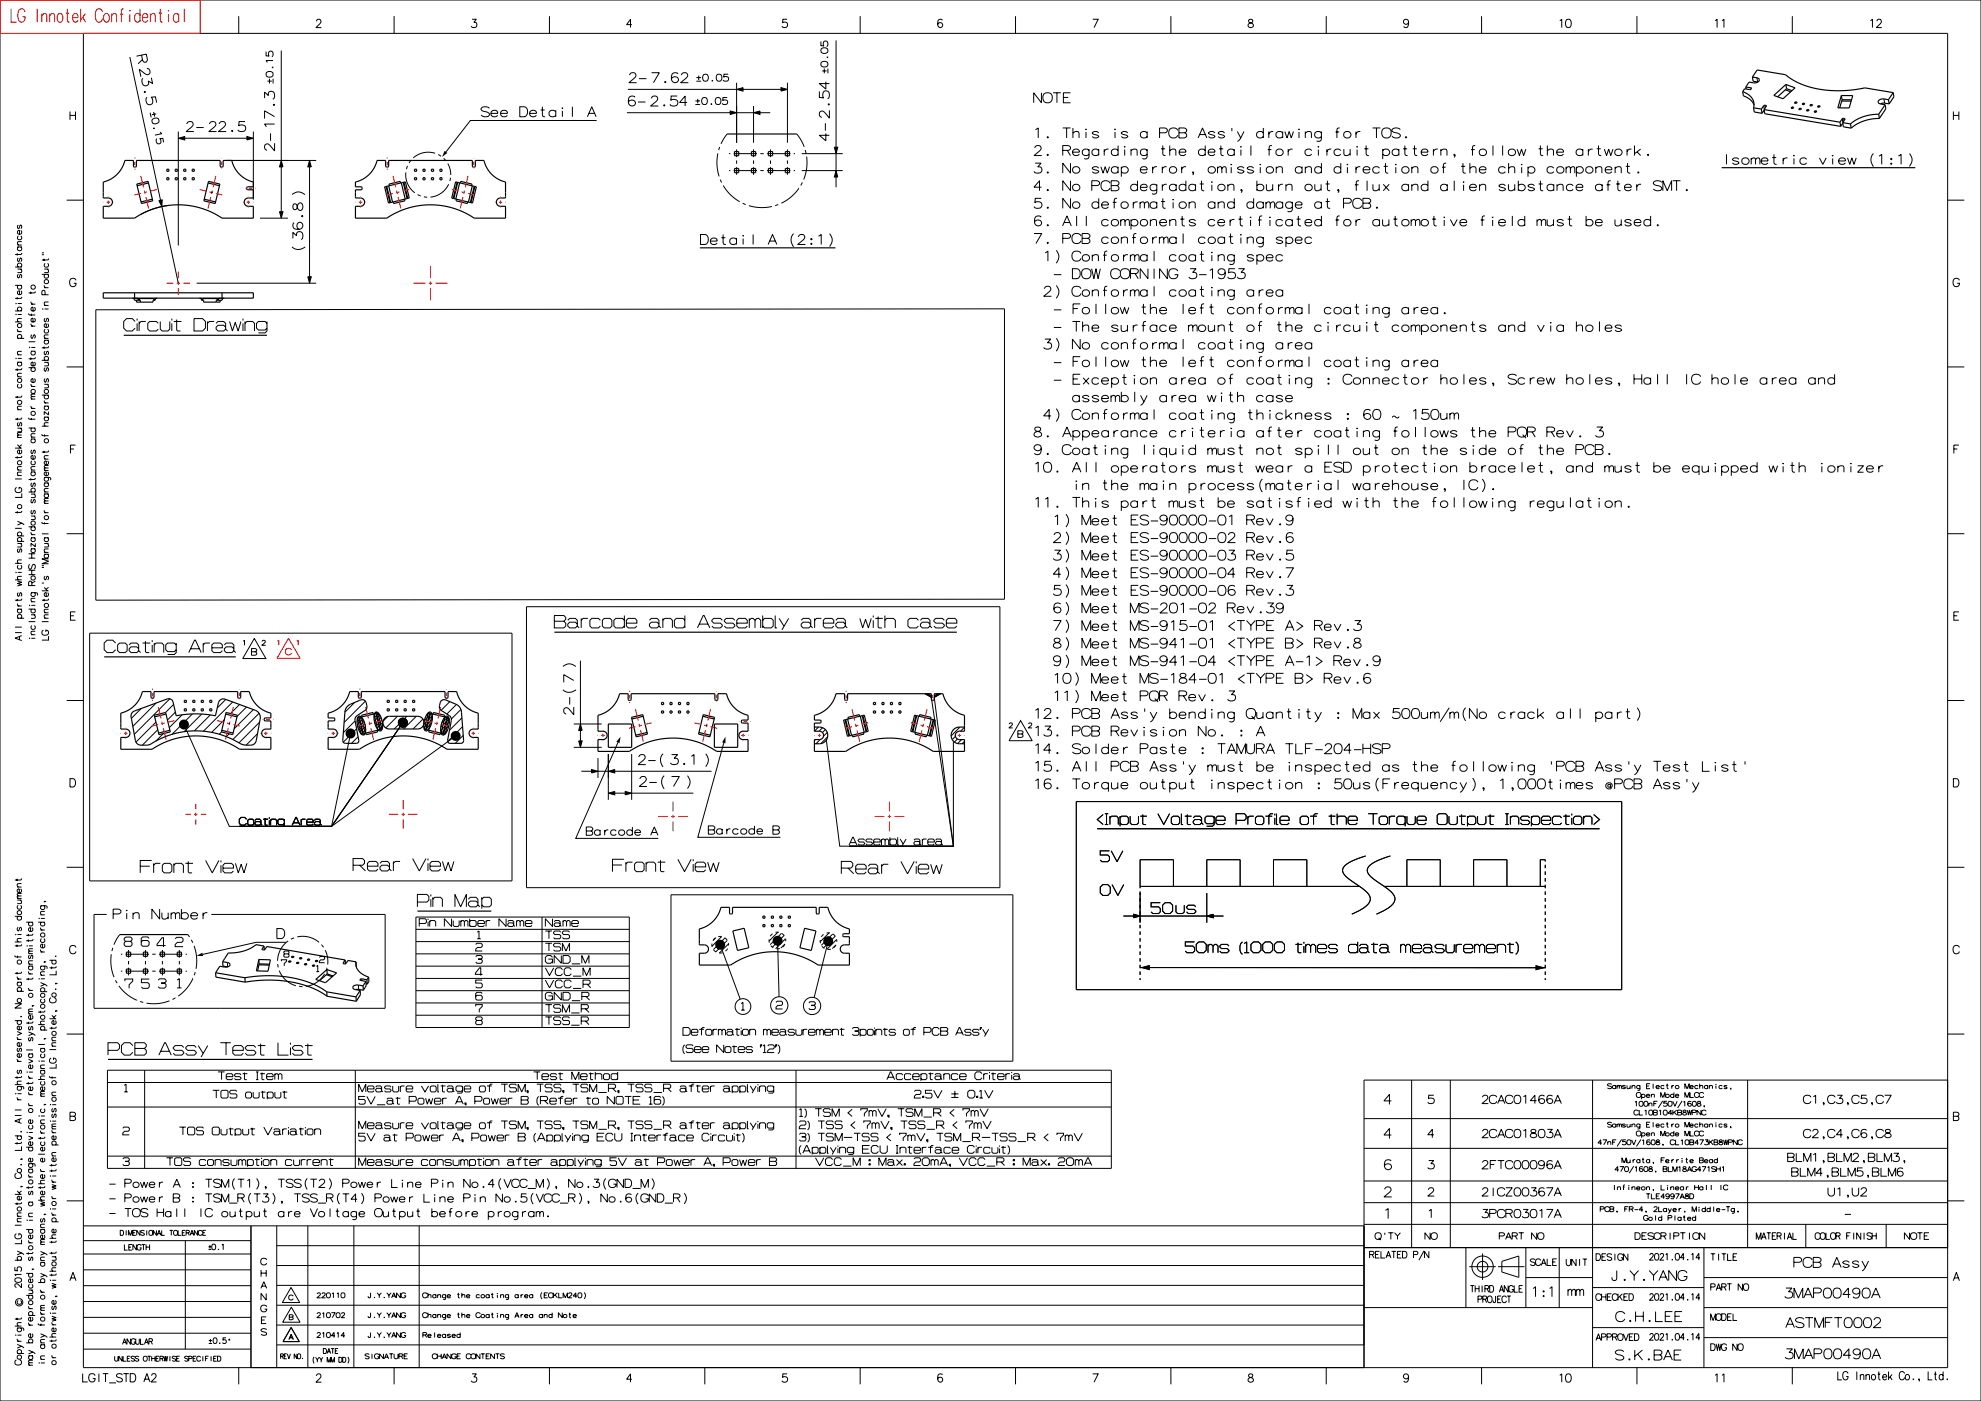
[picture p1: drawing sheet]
<svg xmlns="http://www.w3.org/2000/svg" width="594mm" height="420mm" viewBox="0 0 594 420" stroke-linecap="round" stroke-linejoin="round" font-family="sans-serif">
<g fill="none" stroke="#000" stroke-width=".3">
<path d="M0 0h594v420h-594zM25 10h559v400h-559zM38.9 17.1l9.2 42.9M42.4 16.5l.4 1.7 .6 .5 .5-.1 .3-.8-.3-1.6-3 .6M42.7 17.8l-1.3 1.3M71.6 5v5M79.8 15.5v1.2l.9 .1a.81 .81 0 0 1-.1-1.2 .81 .81 0 0 1 1.2 0l.1 .8-.4 .6M81.9 18.1h-2.1l.4 .6M84.3 15.2v32.9M94.9 6.4l.2-.5a.73 .73 0 0 1 1.1 .2 .73 .73 0 0 1-.3 1l-1.2 1.2h1.7M118.2 5v5M141.5 5.8h1.3l-.7 .9a.85 .85 0 0 1 .7 1.3 .85 .85 0 0 1-1.5-.2"/>
<path d="M164.8 5v5M189.5 7.4h-1.6l1.2-1.6v2.5M211.3 5v5M236 5.8h-1.2l-.2 1.1a.88 .88 0 0 1 1.4 0 .88 .88 0 0 1-.3 1.3 .88 .88 0 0 1-1.2-.4M246.1 12.4v1.3l1 .1a.81 .81 0 0 1-.1-1.2 .81 .81 0 0 1 1.1 0l.1 .8-.3 .6M248 17.1l.2 .1zM250.7 12.1v32M257.9 5v5M282.6 6.1a.74 .74 0 0 0-1.3 .1 1.32 1.32 0 0 0 .7 2.1 .76 .76 0 0 0 .7-.8 .76 .76 0 0 0-.7-.7 .76 .76 0 0 0-.8 .6M304.5 5v5M327.6 5.8h1.7l-1.2 2.5M351.1 5v5"/>
<path d="M374.5 5.9l-.1 .5 .2 .3 .9 .3a.72 .72 0 0 1 .1 1.1 .72 .72 0 0 1-1.1 0 .72 .72 0 0 1 .1-1.1l.9-.3 .1-.6a.79 .79 0 0 0-1.1-.2zM397.7 5v5M422.4 6.6a.77 .77 0 0 0-1-.8 .77 .77 0 0 0-.5 1.1 .77 .77 0 0 0 .9 .4 .77 .77 0 0 0 .6-.7 1.25 1.25 0 0 1-1 1.7l-.5-.4M444.2 5v5M467.7 6.2l.6-.4v2.5M469.8 5.9a1 1 0 0 1 1.2 .1 1 1 0 0 1 .1 1.3l-.1 .4a.8 .8 0 0 1-.7 .6 .8 .8 0 0 1-.8-.6 1.96 1.96 0 0 1 .3-1.8zM490.8 5v5M514.3 6.2l.6-.4v2.5M516.3 6.2l.6-.4v2.5M537.4 5v5M560.9 6.2l.5-.4v2.5M562.8 6.4l.2-.5a.73 .73 0 0 1 1.1 .2 .73 .73 0 0 1-.3 1l-1.2 1.2h1.7"/>
<path d="M21 34.6h1.6M21 33.4v2.5M22.6 33.4v2.5M43.3 27.4l.3 .1-.1 .3-.3-.1zM44 20.5h.2a1.01 1.01 0 0 1 .8 .8 1.01 1.01 0 0 1-.5 1.1l-1.1-.3-1.6-1.3 .4 2.2M44.1 29.2a1.3 1.3 0 0 0-.2 1.4 1.3 1.3 0 0 0 1.3 .7 1.36 1.36 0 0 0 .1-2.1l1.3-.2 .4 1.8M45 33.8l.3 1.4M45.4 23.3l.4 1.7-1.4-.7 .2 .6a.99 .99 0 0 1-1.7 .6 1.52 1.52 0 0 1 0-2M46.1 33.6l.3 1.4M46.1 38.3l.1 .3zM46.8 34.1l-1.3 .3M48 39.6l.5 .5-2 .4"/>
<path d="M53.5 39.4v34.2M56 37.2v-.2a1 1 0 0 1 1-.6 1 1 0 0 1 .9 .7l-.5 1-1.6 1.3h2.3M58.8 38.2h2.3M62.8 37.2v-.2a1.01 1.01 0 0 1 1-.6 1.01 1.01 0 0 1 .9 .7l-.5 1-1.6 1.3h2.3M65.7 37.2v-.2a1.01 1.01 0 0 1 1-.6 1.01 1.01 0 0 1 .9 .7l-.4 1-1.7 1.3h2.3M69.4 39.2l.3-.1 .1 .2-.2 .1zM73.5 36.4h-1.8l-.1 1.4a1.15 1.15 0 0 1 1.6-.2 1.15 1.15 0 0 1 0 1.7 1.53 1.53 0 0 1-1.9-.4M76 39.4v20.4M79.3 29.4v-1.8l1.1 1v-.6a.99 .99 0 0 1 1.8-.2 1.53 1.53 0 0 1-.4 1.9M80.2 24.3h1.3M80.8 23.6v1.4M81.1 40v2.2"/>
<path d="M81.6 20.2h.3zM81.9 23.6v1.4M82.1 31.2l.2 .2-.1 .2-.3-.1zM82.3 37.2h-3l.6 .8M82.3 35l-3-1.8v2.3M146.8 32.5a1.76 1.76 0 0 0-2.6 0 1.04 1.04 0 0 0 1.3 1 1.16 1.16 0 0 1 1.3 1 1.76 1.76 0 0 1-2.6 0M147.2 34h2a1.06 1.06 0 0 0-1.3-.9 1.06 1.06 0 0 0-.7 1.5 1.06 1.06 0 0 0 1.6 .3l.4-.3M150.1 34h2a1.06 1.06 0 0 0-1.3-.9 1.06 1.06 0 0 0-.7 1.5 1.06 1.06 0 0 0 1.6 .3l.4-.3M155.9 32h1.3a1.61 1.61 0 0 1 1 1.5 1.61 1.61 0 0 1-1 1.5h-1.3zM158.8 34h2a1.06 1.06 0 0 0-1.3-.9 1.06 1.06 0 0 0-.6 1.5 1.06 1.06 0 0 0 1.6 .3l.3-.3M162.1 33h1.2M162.6 32v2.5l.2 .4 .7 .1"/>
<path d="M166.6 33.5a1.09 1.09 0 0 0-1.6-.3 1.09 1.09 0 0 0 0 1.7 1.09 1.09 0 0 0 1.6-.3M166.6 33.1v1.9M168.6 32.3v.2zM168.6 33.2v1.8M171.6 32v3M176.1 35l1.3-3 1.3 3M176.6 34h1.7M178.9 36.1h-37.8l-7.4 9.4M188 33.8h30.9M188.3 26.8h32.6M188.8 22.5v-.1a1.01 1.01 0 0 1 1-.6 1.01 1.01 0 0 1 .9 .7l-.5 .9-1.6 1.4h2.3M190.4 29.2a1.14 1.14 0 0 0-1.8 .1 1.78 1.78 0 0 0 .8 2.5 .98 .98 0 0 0 1.1-1 1.12 1.12 0 0 0-1-.8 1.12 1.12 0 0 0-1.1 .7"/>
<path d="M191.3 30.6h2.2M191.6 23.6h2.2M195.3 29.5v-.1a1.01 1.01 0 0 1 1-.6 1.01 1.01 0 0 1 .9 .7l-.5 .9-1.6 1.4h2.3M195.4 21.8h2.3l-1.7 3M199 31.5l.2-.1 .2 .2-.3 .2zM199.3 24.5l.2-.1 .2 .2-.3 .2zM203.1 28.8h-1.8l-.2 1.3a1.15 1.15 0 0 1 1.7-.2 1.15 1.15 0 0 1 0 1.7 1.53 1.53 0 0 1-1.9-.3M203.3 22.2a1.14 1.14 0 0 0-1.8 .1 1.78 1.78 0 0 0 .8 2.5 .98 .98 0 0 0 1.2-1 1.12 1.12 0 0 0-1.1-.8 1.12 1.12 0 0 0-1.1 .7M204.3 22.5v-.1a1.01 1.01 0 0 1 1-.6 1.01 1.01 0 0 1 .9 .7l-.5 .9-1.6 1.4h2.3M206 30.7h-2.2l1.6-1.9v3M208.5 30.3h1.4M208.5 31.3h1.4"/>
<path d="M208.8 23.3h1.4M208.8 24.3h1.4M209.2 29.6v1.4M209.5 22.6v1.4M213.2 31.2h.2zM213.5 24.2h.2zM218.1 29.2h-1.3l-.1 1a.81 .81 0 0 1 1.2-.2 .81 .81 0 0 1 0 1.2l-.8 .1-.6-.3M218.3 22.2h-1.2l-.1 1a.81 .81 0 0 1 1.2-.1 .81 .81 0 0 1 0 1.1l-.8 .1-.6-.3M218.9 33.3l2 .5-2 .5zM220.9 26.8l1.9-.5v1zM220.9 24.8v18M220.9 33.8h5.1"/>
<path d="M222.8 26.8h11.4M226 33.8l1.9-.5v1zM226 31.8v11M227.9 33.8h3M234.2 26.3l1.9 .5-1.9 .5zM236.1 24.8v18M245.7 27.4v1.8l1.3 .2a1.15 1.15 0 0 1-.2-1.7 1.15 1.15 0 0 1 1.7 0 1.53 1.53 0 0 1-.3 1.9M246.5 21.3h1.4M247.2 20.6v1.4M247.5 36.9v2.3M247.6 24.5v2.2l-1.9-1.6h3M247.6 40v2.2l-1.9-1.6h3"/>
<path d="M248.2 20.6v1.4M248.5 31.1l.2 .1-.2 .3-.2-.2zM248.7 33.1v2.3l-1.4-1.6a.92 .92 0 0 0-1.5-.2 1.09 1.09 0 0 0 .5 1.6h.1M310.5 38.9l.8-.5v3M312.3 27.8v3l-2.3-3v3M315.8 27.8h2.3M316.9 27.8v3M318.7 38.4h2.3M318.9 29.2h1.4M319.8 38.4v3M321 27.8h-2.1v3h2.1M321.7 39.9a1.34 1.34 0 0 1 1.7-.3l.2 1.8"/>
<path d="M321.7 38.4v3M325.5 38.7h.2zM325.6 39.6v1.8M329.5 39.9a1.13 1.13 0 0 0-2 .1l.4 .2a1.43 1.43 0 0 1 1.6 .8 1.35 1.35 0 0 1-2-.1M334.2 38.7h.2zM334.3 39.6v1.8M338.2 39.9a1.14 1.14 0 0 0-2 .1l.4 .2a1.43 1.43 0 0 1 1.6 .8 1.36 1.36 0 0 1-2-.1M344 39.9a1.09 1.09 0 0 0-1.7-.3 1.09 1.09 0 0 0 0 1.6 1.09 1.09 0 0 0 1.7-.3M344 39.4v2M347.7 39.8h1.7l.6-.5v-.5l-.7-.4h-1.6v3M353.2 39.1a1.49 1.49 0 0 0-2.2-.4 1.49 1.49 0 0 0-.3 2.1 1.49 1.49 0 0 0 2.2 .2l.3-.5M353.5 38.4h1.6l.7 .4v.5l-.6 .5 .6 .6v.5l-.3 .3-2 .2z"/>
<path d="M353.5 39.8h1.7M364.3 39.9a1.14 1.14 0 0 0-1.9 .1l.3 .2a1.43 1.43 0 0 1 1.6 .8 1.36 1.36 0 0 1-1.9-.1M367.2 39.9a1.14 1.14 0 0 0-1.9 .1l.3 .2a1.43 1.43 0 0 1 1.6 .8 1.36 1.36 0 0 1-1.9-.1M369.4 38.4v.9M371 39.4l1 2M373 39.4l-1.3 2.5-.7 .4M378.8 39.9a1.09 1.09 0 0 0-1.6-.3 1.09 1.09 0 0 0 0 1.6 1.09 1.09 0 0 0 1.6-.3M378.8 38.4v3M380.5 39.4v2M381.8 39.4a1.11 1.11 0 0 0-1.3 .8M384.6 39.9a1.09 1.09 0 0 0-1.6-.3 1.09 1.09 0 0 0 0 1.6 1.09 1.09 0 0 0 1.6-.3M384.6 39.4v2"/>
<path d="M385.2 39.4l.7 2 .6-2 .7 2 .7-2M389.4 38.7h.2zM389.5 39.6v1.8M391.4 39.9a1.34 1.34 0 0 1 1.7-.3l.1 1.8M391.4 39.4v2M396.2 39.9a1.09 1.09 0 0 0-1.6-.3 1.09 1.09 0 0 0 0 1.6 1.09 1.09 0 0 0 1.6-.3M396.2 39.4l-.1 2.7a1 1 0 0 1-1.3 .1M400.4 39.6h1.1M401.7 38.4l-.7 .1-.1 .4v2.5M406.6 39.4v2M407.9 39.4a1.11 1.11 0 0 0-1.3 .8M411.6 38.4h2.3"/>
<path d="M412.7 38.4v3M419.9 38.8a1.76 1.76 0 0 0-2.5 .1 1.03 1.03 0 0 0 1.2 .9 1.16 1.16 0 0 1 1.3 1.1 1.76 1.76 0 0 1-2.5-.1M525 26.3l.1 .4M526.8 23.3l.2 1.3M528.8 31.7l.2 1.1M529.2 31.6l.1 .7M529.5 31.6l.1 .4M552.4 35.6l.2 1.1M552.8 35.5l.1 .7M553.1 35.5v.4M564.9 29.7l.2 1.2M585.7 33.4v2.5"/>
<path d="M585.7 34.6h1.7M587.4 33.4v2.5M47.1 41.6a.83 .83 0 0 0-.1 1.2 .83 .83 0 0 0 1.2-.1v-.8l-.3-.3 .9-.1 .3 1.2M53.5 41.4l1.9-.5v1.1zM55.4 41.4h18.6M68 48.1h26.8M74 40.9l2 .5-2 .6zM82.3 42.9v2.4l-1.3-1.7a.92 .92 0 0 0-1.5-.2 1.08 1.08 0 0 0 .4 1.6h.2M84.3 48.1l.6 1.9h-1.1zM84.3 50v13.5M87.6 58.3a2.73 2.73 0 0 1 3.8 0M92.8 48.1l.5 1.9h-1z"/>
<path d="M92.8 50v33M121.7 51.7a6.7 6.7 0 0 0 2.7 6.1M122.2 49.7l-.3 1M123.2 48l-.6 .9M125.2 58.3l.9 .4M127.1 59l1 .1M130.5 46a6.8 6.8 0 0 0-6.6 1.3M131.4 46.3l.9 .5M133 47.5l.7 .7M134.3 49l.6 1.6 .3 1.9M134.5 55.2a6.7 6.7 0 0 1-5.4 3.9M135.1 53.3l-.2 1"/>
<path d="M215.3 46l-.3 3.5 .6 3.4M215.8 44.1l-.3 .9M216 53.8l.4 .9M216.9 55.6l2.1 2.8 2.8 2.1M218 40.2l-1.8 2.9M218.6 51.1h.4M218.6 46.1h.4M220 51.1h7M220 46.1h7M220.9 44.8v2.3M220.9 48.1v1M220.9 50.1v2.3"/>
<path d="M226 44.8v2.3M226 48.1v1M226 50.1v2.3M228 51.1h1M228 46.1h1M230 51.1h7M230 46.1h7M231 44.8v2.3M231 48.1v1M231 50.1v2.3M236.1 44.8v2.3M236.1 48.1v1"/>
<path d="M236.1 50.1v2.3M238 51.1h.4M238 46.1h.4M238.9 40.2l1.3 1.8 .9 2M239.6 56.4l-2.4 2.6-2.9 1.9M240.4 51.1h12.3M240.4 46.1h12.3M240.6 54.7l-.5 .9M241.4 45l.3 .9M241.9 46.9v3.3l-.9 3.6M250.2 44.1h1l-.5 2zM250.7 51.1l.5 2h-1z"/>
<path d="M250.7 46.1v5M250.7 53.1v3M310.3 44.4v-.2a1.01 1.01 0 0 1 1-.6 1.01 1.01 0 0 1 .9 .7l-.5 1-1.7 1.3h2.4M310.4 48.9h1.8l-1 1.1h.6a.99 .99 0 0 1 .2 1.8 1.53 1.53 0 0 1-2-.4M312.2 59.5h-1.8l-.1 1.3a1.15 1.15 0 0 1 1.7-.2 1.15 1.15 0 0 1 0 1.7 1.53 1.53 0 0 1-2-.4M312.3 56.1h-2.3l1.7-1.9v3M314 46.4l.2-.2 .2 .3-.3 .1zM314.1 41l.3 .1-.2 .3-.2-.2zM314.1 51.5l.3 .2-.2 .2-.2-.1zM314.1 56.8l.3 .1-.2 .3-.2-.2zM318.7 45.1h1.7l.6-.5v-.5l-.7-.5h-1.6v3M320 45.1l1 1.5"/>
<path d="M321 48.9v3l-2.3-3v3M321 54.2v3l-2.3-3v3M321 59.5v3l-2.3-3v3M321.6 45.6h2a1.06 1.06 0 0 0-1.3-.9 1.06 1.06 0 0 0-.6 1.5 1.06 1.06 0 0 0 1.6 .3l.3-.3M326.5 45.1a1.09 1.09 0 0 0-1.6-.3 1.09 1.09 0 0 0 0 1.7 1.09 1.09 0 0 0 1.6-.3M326.5 44.7l-.1 2.7a1 1 0 0 1-1.3 .1M327.4 55.6h1.7l.6-.5v-.4l-.7-.5h-1.6v3M329.5 45.1a1.09 1.09 0 0 0-1.7-.3 1.09 1.09 0 0 0 0 1.7 1.09 1.09 0 0 0 1.7-.3M329.5 50.4a1.13 1.13 0 0 0-2 .2l.4 .2a1.43 1.43 0 0 1 1.6 .8 1.35 1.35 0 0 1-2-.1M329.5 44.7v1.9M329.5 59.5v3M330.1 50l.7 1.9 .6-1.9 .6 1.9 .7-1.9"/>
<path d="M331.1 44.7v1.9M332.4 44.7a1.11 1.11 0 0 0-1.3 .8M332.8 54.9a1.49 1.49 0 0 0-2.1-.4 1.49 1.49 0 0 0-.3 2.2 1.49 1.49 0 0 0 2.2 .1l.2-.4M333.2 54.2h1.6l.7 .5v.4l-.6 .5 .6 .6v.5l-.3 .3-2 .2zM333.2 55.6h1.7M334.9 59.5l-.7 .1-.1 .4v2.5M335.3 45.1a1.09 1.09 0 0 0-1.7-.3 1.09 1.09 0 0 0 0 1.7 1.09 1.09 0 0 0 1.7-.3M335.3 50.4a1.09 1.09 0 0 0-1.7-.3 1.09 1.09 0 0 0 0 1.7 1.09 1.09 0 0 0 1.7-.3M335.3 43.6v3M335.3 50v1.9M336.2 50.4a1.11 1.11 0 0 1 1.7-.3 1.11 1.11 0 0 1 0 1.7 1.11 1.11 0 0 1-1.7-.3M336.2 50v3"/>
<path d="M337.2 43.9v.2zM337.2 44.8v1.8M339.1 45.2a1.34 1.34 0 0 1 1.7-.4l.2 1.8M339.1 44.7v1.9M341.1 55.7a1.09 1.09 0 0 0-1.7-.3 1.09 1.09 0 0 0 0 1.7 1.09 1.09 0 0 0 1.7-.4M341.1 54.2v3M341.9 50.9h2.1a1.06 1.06 0 0 0-1.4-.9 1.06 1.06 0 0 0-.6 1.5 1.06 1.06 0 0 0 1.6 .3l.4-.3M341.9 56.2h2.1a1.06 1.06 0 0 0-1.4-.9 1.06 1.06 0 0 0-.6 1.5 1.06 1.06 0 0 0 1.6 .3l.4-.4M344 45.1a1.09 1.09 0 0 0-1.7-.3 1.09 1.09 0 0 0 0 1.7 1.09 1.09 0 0 0 1.7-.3M344 44.7l-.2 2.7a1 1 0 0 1-1.3 .1M345.6 50v1.9M346.9 55.7a1.09 1.09 0 0 0-1.7-.3 1.09 1.09 0 0 0 0 1.7 1.09 1.09 0 0 0 1.7-.4"/>
<path d="M346.9 55.2l-.2 2.7a1.01 1.01 0 0 1-1.3 .2M346.9 50a1.11 1.11 0 0 0-1.3 .8M348.1 44.6h1.2M348.5 50v1.9M348.5 55.2v2M348.7 43.6v2.5l.1 .4 .7 .1M348.7 59.5v2.4l.1 .4 .7 .2M349.8 50a1.11 1.11 0 0 0-1.3 .8M349.8 55.2a1.1 1.1 0 0 0-1.3 .9M350.7 45.2a1.34 1.34 0 0 1 1.7-.4l.2 1.8M350.7 43.6v3M351.8 59.7v.2z"/>
<path d="M352.7 55.7a1.09 1.09 0 0 0-1.7-.3 1.09 1.09 0 0 0 0 1.7 1.09 1.09 0 0 0 1.7-.4M352.7 55.2v2M353.6 45.6h2a1.06 1.06 0 0 0-1.4-.9 1.06 1.06 0 0 0-.6 1.5 1.06 1.06 0 0 0 1.6 .3l.4-.3M354.3 50v1.9M355.6 55.7a1.09 1.09 0 0 0-1.7-.3 1.09 1.09 0 0 0 0 1.7 1.09 1.09 0 0 0 1.7-.4M355.6 54.2v3M355.6 50a1.11 1.11 0 0 0-1.3 .8M357.9 51.8l-.2 .1-.2-.2h.4v.4l-.3 .3M358.5 55.7a1.09 1.09 0 0 0-1.7-.3 1.09 1.09 0 0 0 0 1.7 1.09 1.09 0 0 0 1.7-.4M358.5 55.2v2M359.3 41.4l1.3-3 1.3 3M359.7 40.3h1.7"/>
<path d="M359.7 55.1h1.3M360.3 54.2v2.4l.1 .4 .7 .2M361.4 45.1a1.09 1.09 0 0 0-1.7-.3 1.09 1.09 0 0 0 0 1.7 1.09 1.09 0 0 0 1.7-.3M361.4 43.6v3M362.3 45.6h2a1.06 1.06 0 0 0-1.4-.9 1.06 1.06 0 0 0-.6 1.5 1.06 1.06 0 0 0 1.6 .3l.4-.3M363.4 54.5v.2zM363.4 55.4v1.8M365.1 50.5l.6-.5 .5 .1 .2 .4 .3-.4 .6-.1 .4 .5v1.4M365.1 50v1.9M365.5 44.6h1.3M366.1 43.6v2.5l.1 .4 .7 .1M366.4 50.5v1.4"/>
<path d="M368.2 55.7a1.35 1.35 0 0 1 1.7-.3l.1 1.8M368.2 55.2v2M369.2 49.2v.2zM369.2 50.1v1.8M370.1 45.1a1.09 1.09 0 0 0-1.6-.3 1.09 1.09 0 0 0 0 1.7 1.09 1.09 0 0 0 1.6-.3M370.1 44.7v1.9M370.1 59.5v3M372.1 43.9v.2zM372.1 44.8v1.8M372.4 57l-.2 .2-.2-.3h.4v.5l-.3 .3M373 50.4a1.14 1.14 0 0 0-1.9 .2l.4 .2a1.43 1.43 0 0 1 1.5 .8 1.36 1.36 0 0 1-1.9-.1M375.1 43.6v3"/>
<path d="M375.9 50.4a1.14 1.14 0 0 0-1.9 .2l.4 .2a1.43 1.43 0 0 1 1.5 .8 1.36 1.36 0 0 1-1.9-.1M375.9 59.5v3M376.9 55.7a1.11 1.11 0 0 1 1.7-.3 1.11 1.11 0 0 1 0 1.7 1.11 1.11 0 0 1-1.7-.4M376.9 54.2v3M377.9 49.2v.2zM377.9 50.1v1.8M379.7 55.2l.2 1.8a1.36 1.36 0 0 0 1.7-.4M380.1 44.8h1.1M381.4 43.6l-.7 .2-.2 .4v2.4M381.6 55.2v2M382.7 50.5a1.34 1.34 0 0 1 1.7-.4l.1 1.8M382.7 50v1.9"/>
<path d="M383.4 55.2v2M384.7 55.2a1.1 1.1 0 0 0-1.3 .9M385.6 55.7a1.35 1.35 0 0 1 1.7-.3l.1 1.8M385.6 55.2v2M386.3 44.7v1.9M387.6 44.7a1.11 1.11 0 0 0-1.3 .8M390.4 50.4a1.09 1.09 0 0 0-1.6-.3 1.09 1.09 0 0 0 0 1.7 1.09 1.09 0 0 0 1.6-.3M390.4 50v1.9M391.4 50.5a1.34 1.34 0 0 1 1.7-.4l.1 1.8M391.4 50v1.9M393.3 45.1a1.09 1.09 0 0 0-1.6-.3 1.09 1.09 0 0 0 0 1.7 1.09 1.09 0 0 0 1.6-.3M394.2 55.2l.2 1.8a1.36 1.36 0 0 0 1.7-.4"/>
<path d="M395.2 44h.2zM395.3 44.8v1.8M396.1 55.2v2M396.2 50.4a1.09 1.09 0 0 0-1.6-.3 1.09 1.09 0 0 0 0 1.7 1.09 1.09 0 0 0 1.6-.3M396.2 48.9v3M397.5 55.1h1.2M397.9 44.7v1.9M398 54.2v2.4l.2 .4 .6 .2M398 59.5v2.4l.2 .4 .6 .2M399.2 44.7a1.11 1.11 0 0 0-1.3 .8M401.5 57l-.3 .2-.1-.3h.4v.5l-.3 .3M402 45.1a1.09 1.09 0 0 0-1.6-.3 1.09 1.09 0 0 0 0 1.7 1.09 1.09 0 0 0 1.6-.3"/>
<path d="M402 50.4a1.09 1.09 0 0 0-1.6-.3 1.09 1.09 0 0 0 0 1.7 1.09 1.09 0 0 0 1.6-.3M402 48.9v3M403 44.7l.1 1.8a1.36 1.36 0 0 0 1.7-.4M403.9 49.3h.2zM404 50.1v1.8M404.8 44.7v1.9M406.2 55.4h1.2M406.6 50v1.9M406.8 44h.2zM406.9 44.8v1.8M407.5 54.2l-.7 .1-.1 .4v2.5M407.9 50a1.11 1.11 0 0 0-1.3 .8"/>
<path d="M408.7 59.5h1.6l.7 .4v.5l-.6 .5 .6 .6v.5l-.4 .3-1.9 .2zM408.7 50.9h2a1.06 1.06 0 0 0-1.3-.9 1.06 1.06 0 0 0-.6 1.5 1.06 1.06 0 0 0 1.6 .3l.3-.3M409.1 44.6h1.2M409.6 43.6v2.5l.2 .4 .7 .1M409.9 54.2v3M411.7 55.2l.1 1.8a1.36 1.36 0 0 0 1.8-.4M413.6 55.2v2M413.6 50.4a1.09 1.09 0 0 0-1.6-.3 1.09 1.09 0 0 0 0 1.7 1.09 1.09 0 0 0 1.6-.3M414.6 45.1a1.11 1.11 0 0 1 1.7-.3 1.11 1.11 0 0 1 0 1.7 1.11 1.11 0 0 1-1.7-.3M414.6 44.7v3M414.8 55.2l1.7 2M414.9 49.9h1.2"/>
<path d="M415.4 48.9v2.5l.2 .4 .7 .1M416.5 55.2l-1.7 2M418.5 49.2v.2zM418.5 50.1v1.8M419.5 45.1a1.09 1.09 0 0 0-1.7-.3 1.09 1.09 0 0 0 0 1.7 1.09 1.09 0 0 0 1.7-.3M419.5 44.7v1.9M420.7 44.6h1.2M421.2 43.6v2.5l.2 .4 .7 .1M421.4 41.1l.2-.1 .2 .2-.3 .2zM422.4 55.7a1.09 1.09 0 0 0-1.7-.3 1.09 1.09 0 0 0 0 1.7 1.09 1.09 0 0 0 1.7-.4M422.4 55.2v2M423.3 50.5a1.34 1.34 0 0 1 1.7-.4l.2 1.8"/>
<path d="M423.3 55.7a1.35 1.35 0 0 1 1.7-.3l.2 1.8M423.3 50v1.9M423.3 55.2v2M423.6 44.6h1.2M424.1 43.6v2.5l.2 .4 .7 .1M426.1 45.6h2.1a1.06 1.06 0 0 0-1.4-.9 1.06 1.06 0 0 0-.6 1.5 1.06 1.06 0 0 0 1.6 .3l.4-.3M428.2 55.7a1.09 1.09 0 0 0-1.7-.3 1.09 1.09 0 0 0 0 1.7 1.09 1.09 0 0 0 1.7-.4M428.2 54.2v3M429.8 44.7v1.9M431.1 44.7a1.11 1.11 0 0 0-1.3 .8M432 45.2a1.34 1.34 0 0 1 1.7-.4l.2 1.8M432 44.7v1.9"/>
<path d="M432.4 50.1h1.1M433.6 48.9l-.6 .2-.2 .3v2.5M434 55.7a1.09 1.09 0 0 0-1.7-.3 1.09 1.09 0 0 0 0 1.7 1.09 1.09 0 0 0 1.7-.4M434 55.2v2M436.1 54.2v3M436.3 46.5l-.2 .1-.2-.2h.4v.4l-.3 .4M438.1 49.9h1.2M438.7 48.9v2.5l.1 .4 .7 .1M438.9 54.5v.2zM438.9 55.4v1.8M440.6 56.2h2.1a1.06 1.06 0 0 0-1.4-.9 1.06 1.06 0 0 0-.6 1.5 1.06 1.06 0 0 0 1.6 .3l.4-.4M440.7 50.5a1.34 1.34 0 0 1 1.7-.4l.2 1.8"/>
<path d="M440.7 48.9v3M441.1 44.8h1.1M442.3 43.6l-.6 .2-.2 .4v2.4M443.6 50.9h2a1.06 1.06 0 0 0-1.4-.9 1.06 1.06 0 0 0-.6 1.5 1.06 1.06 0 0 0 1.6 .3l.4-.3M443.6 55.7a1.35 1.35 0 0 1 1.7-.3l.2 1.8M443.6 55.2v2M447.7 43.6v3M450.6 43.6v3M451.4 50.4a1.09 1.09 0 0 0-1.7-.3 1.09 1.09 0 0 0 0 1.7 1.09 1.09 0 0 0 1.7-.3M451.4 55.7a1.14 1.14 0 0 0-1.9 .1l.3 .3a1.43 1.43 0 0 1 1.6 .7 1.36 1.36 0 0 1-1.9-.1M452.3 55.2l.2 1.8a1.36 1.36 0 0 0 1.7-.4M452.4 50.5a1.34 1.34 0 0 1 1.6-.4l.2 1.8"/>
<path d="M452.4 48.9v3M454.2 55.2v2M454.9 44.7l.7 1.9 .6-1.9 .7 1.9 .6-1.9M455.3 55.7a1.11 1.11 0 0 1 1.6-.3 1.11 1.11 0 0 1 0 1.7 1.11 1.11 0 0 1-1.6-.4M455.3 54.2v3M456.3 49.2v.2zM456.3 50.1v1.8M458.2 50.4a1.11 1.11 0 0 1 1.6-.3 1.11 1.11 0 0 1 0 1.7 1.11 1.11 0 0 1-1.6-.3M458.2 50v3M460.1 55.7a1.14 1.14 0 0 0-1.9 .1l.4 .3a1.43 1.43 0 0 1 1.5 .7 1.36 1.36 0 0 1-1.9-.1M461.4 44.6h1.2M461.4 55.1h1.2"/>
<path d="M461.9 43.6v2.5l.1 .4 .7 .1M461.9 54.2v2.4l.1 .4 .7 .2M464 45.2a1.34 1.34 0 0 1 1.7-.4l.1 1.8M464 43.6v3M465.9 50.4a1.09 1.09 0 0 0-1.6-.3 1.09 1.09 0 0 0 0 1.7 1.09 1.09 0 0 0 1.6-.3M465.9 55.7a1.09 1.09 0 0 0-1.6-.3 1.09 1.09 0 0 0 0 1.7 1.09 1.09 0 0 0 1.6-.4M465.9 55.2v2M466.8 45.6h2a1.06 1.06 0 0 0-1.4-.9 1.06 1.06 0 0 0-.6 1.5 1.06 1.06 0 0 0 1.6 .3l.4-.3M466.9 55.7a1.35 1.35 0 0 1 1.7-.3l.1 1.8M466.9 55.2v2M469.6 50.5l.7-.5 .4 .1 .2 .4 .3-.4 .7-.1 .3 .5v1.4M469.6 50v1.9"/>
<path d="M470.9 50.5v1.4M471.7 55.7a1.09 1.09 0 0 0-1.6-.3 1.09 1.09 0 0 0 0 1.7 1.09 1.09 0 0 0 1.6-.4M472.6 56.2h2a1.06 1.06 0 0 0-1.3-.9 1.06 1.06 0 0 0-.7 1.5 1.06 1.06 0 0 0 1.6 .3l.4-.4M472.7 50.4a1.11 1.11 0 0 1 1.7-.3 1.11 1.11 0 0 1 0 1.7 1.11 1.11 0 0 1-1.7-.3M472.7 50v3M474.6 45.1a1.09 1.09 0 0 0-1.6-.3 1.09 1.09 0 0 0 0 1.7 1.09 1.09 0 0 0 1.6-.3M474.6 44.7v1.9M476.3 44.7v1.9M477.6 44.7a1.11 1.11 0 0 0-1.3 .8M478.5 50.5a1.34 1.34 0 0 1 1.7-.4l.1 1.8M478.5 50v1.9M478.8 44.6h1.2"/>
<path d="M479.3 43.6v2.5l.2 .4 .6 .1M480.4 55.7a1.09 1.09 0 0 0-1.6-.3 1.09 1.09 0 0 0 0 1.7 1.09 1.09 0 0 0 1.6-.4M480.4 55.2v2M481.1 44.7l.6 1.9 .7-1.9 .6 1.9 .7-1.9M481.3 50.9h2a1.06 1.06 0 0 0-1.3-.9 1.06 1.06 0 0 0-.7 1.5 1.06 1.06 0 0 0 1.6 .3l.4-.3M481.7 55.4h1.1M483 54.2l-.7 .1-.1 .4v2.5M484.3 50.5a1.34 1.34 0 0 1 1.7-.4l.1 1.8M484.3 50v1.9M484.6 55.1h1.2M485.1 54.2v2.4l.2 .4 .6 .2M487.1 56.2h2a1.06 1.06 0 0 0-1.3-.9 1.06 1.06 0 0 0-.7 1.5 1.06 1.06 0 0 0 1.6 .3l.4-.4"/>
<path d="M487.5 49.9h1.2M487.9 44.7v1.9M488 48.9v2.5l.2 .4 .6 .1M489.2 44.7a1.11 1.11 0 0 0-1.3 .8M490.1 43.6v3M490.8 55.2v2M490.9 45.5l1 1.1M491.2 51.5l.3 .2-.2 .2-.2-.1zM491.9 44.7l-1.8 1.4M492.1 55.2a1.11 1.11 0 0 0-1.3 .9M494 46.4l.2-.2 .2 .3-.3 .1zM498.3 54.7a1.76 1.76 0 0 0-2.5 0 1.03 1.03 0 0 0 1.2 .9 1.17 1.17 0 0 1 1.3 1.1 1.76 1.76 0 0 1-2.5-.1"/>
<path d="M498.6 57.2v-3l1.3 3 1.3-3v3M501.6 54.2h2.3M502.7 54.2v3M505.7 56.8l.3 .1-.2 .3-.2-.2zM517.7 46.3v3M521.4 47.8a1.14 1.14 0 0 0-1.9 .1l.4 .3a1.42 1.42 0 0 1 1.5 .7 1.35 1.35 0 0 1-1.9-.1M525.1 47.9l.7-.6 .4 .2 .2 .4 .3-.4 .7-.2 .3 .6v1.4M525.1 47.3v2M526.4 47.9v1.4M528.1 48.3h2a1.06 1.06 0 0 0-1.3-1 1.06 1.06 0 0 0-.7 1.5 1.06 1.06 0 0 0 1.6 .4l.4-.4M531.4 47.2h1.2M531.9 46.3v2.4l.2 .4 .6 .2"/>
<path d="M534.7 47.3v2M536 47.3a1.1 1.1 0 0 0-1.3 .9M537.8 46.7h.2zM537.9 47.5v1.8M541.7 47.8a1.09 1.09 0 0 0-1.6-.3 1.09 1.09 0 0 0 0 1.6 1.09 1.09 0 0 0 1.6-.3M545.6 47.3l1 2 1-2M549.4 46.7h.2zM549.5 47.5v1.8M551.3 48.3h2a1.06 1.06 0 0 0-1.3-1 1.06 1.06 0 0 0-.6 1.5 1.06 1.06 0 0 0 1.6 .4l.3-.4M554 47.3l.7 2 .6-2 .6 2 .7-2M561.8 46a2.78 2.78 0 0 0 0 3.9M563.4 46.8l.8-.5v3"/>
<path d="M567 47.5l.3 .1-.2 .3-.2-.2zM567 48.9l.3 .1-.2 .3-.2-.2zM569.2 46.8l.8-.5v3M572.6 46a2.74 2.74 0 0 1 0 3.9M5.2 75.9v.7M5.2 74h1.3M5.2 73.5h1.3M5.5 77.3l-.3 .4 .1 .5 .3 .2 .4-.9 .3-.2 .2 .7-.3 .4M5.5 74a.63 .63 0 0 0-.1 1 .63 .63 0 0 0 1 0 .63 .63 0 0 0-.2-1M5.5 70.7a.63 .63 0 0 0-.1 1 .63 .63 0 0 0 1 0 .63 .63 0 0 0-.2-1M5.5 67.4l-.3 .4 .1 .5 .3 .2 .4-.8 .3-.3 .2 .7-.3 .4M6.2 69.1a.62 .62 0 0 1 .2 .9 .62 .62 0 0 1-1 0 .62 .62 0 0 1 .2-.9h.2v1.1"/>
<path d="M6.5 75.8l-.1 .4-.2 .1h-1.7M6.5 72.4l-1.2 .1-.1 .5 .4 .5M12.6 76.4h.6M12.6 75.8h.6M13.2 77.6v.6M13.6 79a.63 .63 0 0 0-.2 .9 .63 .63 0 0 0 1 0 .63 .63 0 0 0-.1-.9M14.6 77.5l-.1 .4h-.3h-1.6M20 60h5M47.6 60.1l1-.2-.1 2zM48.5 61.9l5 23M50.5 61.6l-4.6 1.1-3.8 1.6M78 65.4h8.3"/>
<path d="M83.8 63.5h1.1l-.6 1.9zM87.6 74a2.78 2.78 0 0 0 3.9 0M87.8 71.5v-1.8l1.1 1v-.7a.99 .99 0 0 1 1.8-.1 1.53 1.53 0 0 1-.4 1.9M88 61.3a.99 .99 0 0 0 .5 1.6l.4-.3 .4-1.3 .6-.5a1.16 1.16 0 0 1 .9 1.2 1.16 1.16 0 0 1-.9 1.1l-.6-.5-.4-1.2a.63 .63 0 0 0-.9-.1zM88.2 66.8a1.14 1.14 0 0 0 .1 1.8 1.78 1.78 0 0 0 2.5-.8 .98 .98 0 0 0-1-1.2 1.12 1.12 0 0 0-.8 1.1 1.12 1.12 0 0 0 .8 1.1M90.6 64.6l.2 .1-.1 .3-.3-.2zM210.1 70.3h1.3a1.61 1.61 0 0 1 1 1.5 1.61 1.61 0 0 1-1 1.5h-1.3zM213 72.3h2a1.06 1.06 0 0 0-1.3-.9 1.06 1.06 0 0 0-.7 1.5 1.06 1.06 0 0 0 1.6 .3l.4-.3M216.3 71.3h1.2M216.8 70.3v2.5l.2 .4 .6 .1M220.8 71.8a1.09 1.09 0 0 0-1.6-.3 1.09 1.09 0 0 0 0 1.7 1.09 1.09 0 0 0 1.6-.3M220.8 71.4v1.9"/>
<path d="M222.7 60.9l.9 .4M222.7 70.7h.2zM222.8 71.5v1.8M224.5 61.7l3.5 .5 3.5-.3M225.8 70.3v3M230.3 73.3l1.3-3 1.3 3M230.8 72.3h1.7M233.4 61.3l-1 .3M238 70.1a2.78 2.78 0 0 0 0 3.9M239.4 71v-.1a1.01 1.01 0 0 1 1-.6 1.01 1.01 0 0 1 .9 .7l-.5 .9-1.6 1.4h2.3M243.1 71.7l.2-.2 .2 .3-.3 .1zM243.2 72.9l.3 .2-.2 .2-.2-.1z"/>
<path d="M245.4 70.8l.8-.5v3M248.8 70.1a2.74 2.74 0 0 1 0 3.8M310 70h2.4l-1.8 3M312.2 65.1a1.14 1.14 0 0 0-1.9 .2 1.77 1.77 0 0 0 .9 2.4 .98 .98 0 0 0 1.1-.9 1.12 1.12 0 0 0-1-.9 1.12 1.12 0 0 0-1.1 .8M313.4 75.8l.8-.5v3M314 67.5l.2-.2 .2 .3-.3 .1zM314.1 62.1l.3 .1-.2 .3-.2-.2zM314.1 72.6l.3 .2-.2 .2-.2-.1zM316.7 75a2.74 2.74 0 0 1 0 3.9M318.6 67.7l1.3-3 1.3 3M318.7 71.5h1.7l.6-.5v-.5l-.7-.5h-1.6v3M319 66.7h1.8"/>
<path d="M322.8 64.7v3M324.1 70.7a1.49 1.49 0 0 0-2.1-.4 1.49 1.49 0 0 0-.3 2.2 1.49 1.49 0 0 0 2.2 .1l.2-.4M324.1 76a1.49 1.49 0 0 0-2.1-.4 1.49 1.49 0 0 0-.3 2.2 1.49 1.49 0 0 0 2.2 .1l.2-.4M324.5 70h1.6l.7 .5v.5l-.6 .5 .6 .5v.5l-.3 .4-2 .1zM324.5 71.5h1.7M325.7 64.7v3M327.5 76.8a1.35 1.35 0 0 1 1.7-.3l.2 1.8M327.5 76.3v2M329.5 61a1.09 1.09 0 0 0-1.7-.3 1.09 1.09 0 0 0 0 1.6 1.09 1.09 0 0 0 1.7-.3M330.3 61.4h2.1a1.06 1.06 0 0 0-1.4-.9 1.06 1.06 0 0 0-.6 1.5 1.06 1.06 0 0 0 1.6 .4l.4-.4M330.8 76.5h1.1M332 75.3l-.7 .1-.1 .4v2.5"/>
<path d="M332.4 66.2a1.09 1.09 0 0 0-1.7-.3 1.09 1.09 0 0 0 0 1.7 1.09 1.09 0 0 0 1.7-.3M332.4 71.5a1.09 1.09 0 0 0-1.7-.3 1.09 1.09 0 0 0 0 1.7 1.09 1.09 0 0 0 1.7-.3M333.7 60.7h1.1M336 66.3l.7-.5 .5 .1 .1 .4 .4-.4 .6-.1 .3 .5v1.4M336 65.8v1.9M336.2 71.6a1.35 1.35 0 0 1 1.7-.4l.2 1.8M336.2 71.1v1.9M336.9 76.3v2M337.3 66.3v1.4M338.2 76.3a1.11 1.11 0 0 0-1.3 .9M338.9 76.9l.7-.6 .5 .2 .1 .4 .4-.4 .6-.2 .3 .6v1.4M338.9 76.3v2"/>
<path d="M339.1 66.2a1.11 1.11 0 0 1 1.7-.3 1.11 1.11 0 0 1 0 1.7 1.11 1.11 0 0 1-1.7-.3M339.1 65.8v3M339.5 71.2h1.1M339.8 60.5v2M340.2 76.9v1.4M340.7 70l-.7 .1-.1 .4v2.5M341.1 60.5a1.11 1.11 0 0 0-1.3 .8M341.8 61.1l.7-.6 .5 .2 .1 .4 .4-.4 .6-.2 .4 .6v1.4M341.8 60.5v2M343.1 61.1v1.4M344 76.8a1.09 1.09 0 0 0-1.7-.3 1.09 1.09 0 0 0 0 1.6 1.09 1.09 0 0 0 1.7-.3M344 76.3v2"/>
<path d="M344.9 66.3a1.35 1.35 0 0 1 1.7-.4l.2 1.8M344.9 65.8v1.9M345.6 71.1v1.9M346.1 75.3v3M346.9 61a1.09 1.09 0 0 0-1.7-.3 1.09 1.09 0 0 0 0 1.6 1.09 1.09 0 0 0 1.7-.3M346.9 60.5v2M346.9 71.1a1.11 1.11 0 0 0-1.3 .8M347.6 71.6l.7-.5 .5 .1 .2 .4 .3-.4 .6-.1 .4 .5v1.4M347.6 71.1v1.9M347.7 66.7h2.1a1.06 1.06 0 0 0-1.4-.9 1.06 1.06 0 0 0-.6 1.5 1.06 1.06 0 0 0 1.6 .3l.4-.3M348.1 60.4h1.2M349 71.6v1.4"/>
<path d="M350.7 66.3a1.35 1.35 0 0 1 1.7-.4l.2 1.8M350.7 65.8v1.9M351.8 60.7v1.8M352.7 71.5a1.09 1.09 0 0 0-1.7-.3 1.09 1.09 0 0 0 0 1.7 1.09 1.09 0 0 0 1.7-.3M352.7 76.8a1.09 1.09 0 0 0-1.7-.3 1.09 1.09 0 0 0 0 1.6 1.09 1.09 0 0 0 1.7-.3M352.7 71.1v1.9M353.9 65.7h1.2M354.5 64.7v2.5l.1 .4 .7 .1M354.8 70v3M356.5 61a1.35 1.35 0 0 1 1.7-.3l.2 1.8M356.5 60.5v2M358.5 66.2a1.14 1.14 0 0 0-2 .2l.4 .2a1.43 1.43 0 0 1 1.6 .8 1.36 1.36 0 0 1-2-.1"/>
<path d="M358.5 76.8a1.09 1.09 0 0 0-1.7-.3 1.09 1.09 0 0 0 0 1.6 1.09 1.09 0 0 0 1.7-.3M358.5 76.3v2M359.7 76.2h1.3M360.3 75.3v2.4l.1 .4 .7 .2M361.4 71.5a1.09 1.09 0 0 0-1.7-.3 1.09 1.09 0 0 0 0 1.7 1.09 1.09 0 0 0 1.7-.3M363.4 75.6v.2zM363.4 76.5v1.8M364.3 61a1.09 1.09 0 0 0-1.7-.3 1.09 1.09 0 0 0 0 1.6 1.09 1.09 0 0 0 1.7-.3M364.3 66.2a1.09 1.09 0 0 0-1.7-.3 1.09 1.09 0 0 0 0 1.7 1.09 1.09 0 0 0 1.7-.3M364.3 60.5v2M365.2 66.7h2a1.06 1.06 0 0 0-1.4-.9 1.06 1.06 0 0 0-.6 1.5 1.06 1.06 0 0 0 1.6 .3l.4-.3M365.3 61a1.35 1.35 0 0 1 1.7-.3l.1 1.8"/>
<path d="M365.3 76.8a1.35 1.35 0 0 1 1.7-.3l.1 1.8M365.3 60.5v2M365.3 76.3v2M367.2 71.5a1.09 1.09 0 0 0-1.7-.3 1.09 1.09 0 0 0 0 1.7 1.09 1.09 0 0 0 1.7-.3M367.2 71.1v1.9M368.5 71h1.2M368.8 65.8v1.9M369 70v2.5l.1 .4 .7 .1M370.1 61a1.09 1.09 0 0 0-1.6-.3 1.09 1.09 0 0 0 0 1.6 1.09 1.09 0 0 0 1.6-.3M370.1 76.8a1.09 1.09 0 0 0-1.6-.3 1.09 1.09 0 0 0 0 1.6 1.09 1.09 0 0 0 1.6-.3M370.1 76.3v2.3a.88 .88 0 0 1-.5 .7 .88 .88 0 0 1-1-.2M370.1 65.8a1.1 1.1 0 0 0-1.3 .8"/>
<path d="M371.4 65.7h1.2M371.9 64.7v2.5l.1 .4 .7 .1M372.1 70.3v.2zM372.1 71.2v1.8M374 71.6a1.35 1.35 0 0 1 1.7-.4l.1 1.8M374 71.1v1.9M375 65v.2zM375 65.9v1.8M375.9 61a1.09 1.09 0 0 0-1.6-.3 1.09 1.09 0 0 0 0 1.6 1.09 1.09 0 0 0 1.6-.3M375.9 76.8a1.14 1.14 0 0 0-1.9 .1l.4 .3a1.43 1.43 0 0 1 1.5 .7 1.36 1.36 0 0 1-1.9-.1M376.9 76.8a1.11 1.11 0 0 1 1.7-.3 1.11 1.11 0 0 1 0 1.7 1.11 1.11 0 0 1-1.7-.4M376.9 76.3v3"/>
<path d="M377.2 65.9h1.1M378.5 64.7l-.7 .2-.2 .4v2.4M378.8 61a1.09 1.09 0 0 0-1.6-.4 1.09 1.09 0 0 0 0 1.7 1.09 1.09 0 0 0 1.6-.3M378.8 71.5a1.09 1.09 0 0 0-1.6-.3 1.09 1.09 0 0 0 0 1.7 1.09 1.09 0 0 0 1.6-.3M378.8 71.1v2.2a.88 .88 0 0 1-.5 .7 .88 .88 0 0 1-.9-.1M378.8 60.5v2M379.6 61.1l.7-.6 .4 .2 .2 .4 .3-.4 .7-.2 .3 .6v1.4M379.6 60.5v2M379.7 77.3h2a1.06 1.06 0 0 0-1.3-1 1.06 1.06 0 0 0-.7 1.6 1.06 1.06 0 0 0 1.6 .3l.4-.4M380.8 65v.2zM380.8 65.9v1.8M380.9 61.1v1.4"/>
<path d="M384.6 61a1.09 1.09 0 0 0-1.6-.3 1.09 1.09 0 0 0 0 1.6 1.09 1.09 0 0 0 1.6-.3M384.6 66.2a1.09 1.09 0 0 0-1.6-.3 1.09 1.09 0 0 0 0 1.7 1.09 1.09 0 0 0 1.6-.3M384.6 71.5a1.14 1.14 0 0 0-1.9 .1l.4 .3a1.42 1.42 0 0 1 1.5 .8 1.35 1.35 0 0 1-1.9-.1M384.6 76.8a1.09 1.09 0 0 0-1.6-.3 1.09 1.09 0 0 0 0 1.6 1.09 1.09 0 0 0 1.6-.3M384.6 60.5v2M385.6 71.5a1.11 1.11 0 0 1 1.7-.3 1.11 1.11 0 0 1 0 1.7 1.11 1.11 0 0 1-1.7-.3M385.6 71.1v3M387.5 61a1.09 1.09 0 0 0-1.6-.3 1.09 1.09 0 0 0 0 1.6 1.09 1.09 0 0 0 1.6-.3M387.5 60.5l-.1 2.7a1 1 0 0 1-1.3 .1M387.5 66.2a1.09 1.09 0 0 0-1.6-.3 1.09 1.09 0 0 0 0 1.7 1.09 1.09 0 0 0 1.6-.3M387.5 65.8v1.9M388.4 61.4h2a1.06 1.06 0 0 0-1.3-.9 1.06 1.06 0 0 0-.7 1.5 1.06 1.06 0 0 0 1.6 .4l.4-.4"/>
<path d="M388.4 72h2a1.06 1.06 0 0 0-1.3-.9 1.06 1.06 0 0 0-.7 1.5 1.06 1.06 0 0 0 1.6 .3l.4-.3M388.8 65.7h1.2M389.3 64.7v2.5l.2 .4 .6 .1M391.3 66.7h2a1.06 1.06 0 0 0-1.3-.9 1.06 1.06 0 0 0-.7 1.5 1.06 1.06 0 0 0 1.6 .3l.4-.3M393.3 71.5a1.09 1.09 0 0 0-1.6-.3 1.09 1.09 0 0 0 0 1.7 1.09 1.09 0 0 0 1.6-.3M396.2 61a1.09 1.09 0 0 0-1.6-.3 1.09 1.09 0 0 0 0 1.6 1.09 1.09 0 0 0 1.6-.3M396.2 66.2a1.09 1.09 0 0 0-1.6-.3 1.09 1.09 0 0 0 0 1.7 1.09 1.09 0 0 0 1.6-.3M396.2 60.5v2M396.2 64.7v3M397.5 60.4h1.2M400.4 65.9h1.1M401.7 64.7l-.7 .2-.1 .4v2.4"/>
<path d="M402.9 60.9h1.7l.6-.5v-.5l-.7-.4h-1.6v3M406.6 65.8v1.9M407.9 65.8a1.1 1.1 0 0 0-1.3 .8M408.3 60.2a1.49 1.49 0 0 0-2.1-.4 1.49 1.49 0 0 0-.3 2.1 1.49 1.49 0 0 0 2.2 .2l.2-.5M408.7 60.9h1.7M412.8 62.1l.3 .1-.2 .3-.2-.2zM413.6 66.2a1.09 1.09 0 0 0-1.6-.3 1.09 1.09 0 0 0 0 1.7 1.09 1.09 0 0 0 1.6-.3M413.6 65.8v1.9M414.6 65.8l.1 1.8a1.36 1.36 0 0 0 1.8-.4M416.5 65.8v1.9M417.8 65.7h1.2M418.3 64.7v2.5l.2 .4 .7 .1"/>
<path d="M423.1 66.3l.7-.5 .5 .1 .1 .4 .4-.4 .6-.1 .3 .5v1.4M423.1 65.8v1.9M424.4 66.3v1.4M429.4 65.7h1.2M430 64.7v2.5l.1 .4 .7 .1M433 65v.2zM433 65.9v1.8M434.9 65.8l1 1.9 1-1.9M437.7 66.7h2.1a1.06 1.06 0 0 0-1.4-.9 1.06 1.06 0 0 0-.6 1.5 1.06 1.06 0 0 0 1.6 .3l.4-.3M444 65.9h1.1M445.2 64.7l-.6 .2-.2 .4v2.4M447.6 65v.2z"/>
<path d="M447.6 65.9v1.8M449.4 66.7h2a1.06 1.06 0 0 0-1.4-.9 1.06 1.06 0 0 0-.6 1.5 1.06 1.06 0 0 0 1.6 .3l.4-.3M453.5 64.7v3M457.2 66.2a1.09 1.09 0 0 0-1.7-.3 1.09 1.09 0 0 0 0 1.7 1.09 1.09 0 0 0 1.7-.3M457.2 64.7v3M460.9 66.3l.6-.5 .5 .1 .2 .4 .3-.4 .6-.1 .4 .5v1.4M460.9 65.8v1.9M462.2 66.3v1.4M463.9 65.8l.2 1.8a1.36 1.36 0 0 0 1.7-.4M465.8 65.8v1.9M468.8 66.2a1.14 1.14 0 0 0-1.9 .2l.4 .2a1.42 1.42 0 0 1 1.5 .8 1.35 1.35 0 0 1-1.9-.1M470.1 65.7h1.2"/>
<path d="M470.6 64.7v2.5l.1 .4 .7 .1M475.6 66.2a1.11 1.11 0 0 1 1.7-.3 1.11 1.11 0 0 1 0 1.7 1.11 1.11 0 0 1-1.7-.3M475.6 64.7v3M478.4 66.7h2a1.06 1.06 0 0 0-1.3-.9 1.06 1.06 0 0 0-.7 1.5 1.06 1.06 0 0 0 1.6 .3l.4-.3M484.2 65.8l.2 1.8a1.36 1.36 0 0 0 1.7-.4M486.1 65.8v1.9M489.1 66.2a1.14 1.14 0 0 0-1.9 .2l.4 .2a1.43 1.43 0 0 1 1.5 .8 1.36 1.36 0 0 1-1.9-.1M490 66.7h2a1.06 1.06 0 0 0-1.3-.9 1.06 1.06 0 0 0-.7 1.5 1.06 1.06 0 0 0 1.6 .3l.4-.3M494.9 66.2a1.09 1.09 0 0 0-1.6-.3 1.09 1.09 0 0 0 0 1.7 1.09 1.09 0 0 0 1.6-.3M494.9 64.7v3M496.9 67.5l.2-.2 .2 .3-.3 .1zM584 60h5"/>
<path d="M4.5 96.5h2M4.5 93.2h2M4.5 85.5h2M4.5 80.1h2M4.7 94.3h.1M4.7 91h.1M5.2 89.1v.7M5.2 98.7l.1 .4 .5 .3M5.2 99.4h1.3M5.2 80.7h1.3M5.3 94.3h1.2M5.3 91h1.2"/>
<path d="M5.5 93.2a.65 .65 0 0 1-.1-.9 .65 .65 0 0 1 1 0 .65 .65 0 0 1-.2 .9M5.5 85.5a.63 .63 0 0 0-.1 1 .63 .63 0 0 0 1 0 .63 .63 0 0 0-.2-1M5.5 82.3l-.3 .3 .3 .7 .3-.2 .3-.8 .4 .2v.4l-.3 .4M5.5 80.1a.65 .65 0 0 1-.1-1 .65 .65 0 0 1 1 0 .65 .65 0 0 1-.2 1M6.2 80.7l.3 .5-.1 .4-1.2 .1M6.2 87.2a.62 .62 0 0 1 .2 .9 .62 .62 0 0 1-1 0 .62 .62 0 0 1 .2-.9h.2v1.1M6.5 95.5h-1.2l-.1 .5 .4 .5M6.5 89l-.1 .4-.2 .1h-1.7M8.6 94l.1 .3 .2 .1h1.7M9.2 87.4v.7M9.3 97l.1 .5 .4 .3M9.3 90.4l.1 .5 .4 .3"/>
<path d="M9.3 97.8h1.3M9.3 91.2h1.3M9.4 94v.7M10.3 95.4a.63 .63 0 0 1 .2 1 .63 .63 0 0 1-1 0 .63 .63 0 0 1 .2-1h.2v1.2M10.3 92.1a.62 .62 0 0 1 .2 1 .62 .62 0 0 1-1 0 .62 .62 0 0 1 .2-1h.2v1.2M10.6 87.3l-.1 .4-.3 .1h-1.6M12.6 82.3h2M12.7 92.6h.1M13.3 85.5l.1 .5 .4 .3M13.3 80.7h1.3M13.3 91.6h1.3M13.3 86.3h1.3"/>
<path d="M13.4 92.6h1.2M13.5 88.4v-1l-.6-.4-.3 .4v1h2M13.6 98.7a.63 .63 0 0 0-.2 .9 .63 .63 0 0 0 1 0 .63 .63 0 0 0-.1-.9M13.6 95.4l-.3 .4v.5l.3 .2 .4-.9 .3-.2 .3 .7-.3 .4M13.6 82.3a.63 .63 0 0 0-.2 .9 .63 .63 0 0 0 1 0 .63 .63 0 0 0-.1-.9M14.2 80.7l.4 .5-.1 .4-1.2 .1M14.3 97.1a.62 .62 0 0 1 .1 .9 .62 .62 0 0 1-.9 0 .62 .62 0 0 1 .1-.9h.3v1.1M14.6 90.5l-1.2 .1-.1 .5 .3 .5M22.8 84a1.05 1.05 0 0 0-1.4-.5 1.05 1.05 0 0 0-.5 1.4 .96 .96 0 0 0 .9 1 .96 .96 0 0 0 1-1h-.7M28.7 92.9l272.5-.3v87l-272.5 .3zM40.5 96.4l-.8-.9h-1.8l-.8 .9v2l.8 .8h1.8l.8-.8M41.1 95.5v.6"/>
<path d="M41.1 96.9v2.3M41.7 96.4v2.8M43.7 96.4h-1.4l-.6 .5M47.5 96.9l-.6-.5h-2l-.6 .5v1.8l.6 .5h2l.6-.5M48.1 96.4v2.3l.5 .5h1.7l.6-.5v-2.3M51.5 95.5v.6M51.5 96.9v2.3M52.1 96.4h2.3M53 95.8v3.1l.3 .3h.8M58.2 95.5h2.5l.9 .9v2l-.9 .8h-2.5zM59 84.9h35.8M62.2 96.4v2.8"/>
<path d="M64.2 96.4h-1.4l-.6 .5M64.8 96.9l.6-.5h1.7l.6 .5v1.8l.5 .5M67.7 98.1l-.6-.6h-1.7l-.6 .6v.6l.6 .5h1.7l.6-.5M68.8 96.4l.9 2.8 .8-2.5 .9 2.5 .9-2.8M72.9 95.5v.6M72.9 96.9v2.3M73.5 96.9l.5-.5h1.7l.6 .5v2.3M73.5 96.4v2.8M80.1 96.9l-.6-.5h-2l-.6 .5v1.5l.6 .5h2l.6-.5M80.1 96.4v2.8l-.6 .6h-2M92.3 83h1l-.5 1.9zM313.2 86.6v-.2a1.01 1.01 0 0 1 1-.6 1.01 1.01 0 0 1 .9 .7l-.5 1-1.6 1.3h2.3"/>
<path d="M316 82.3h2.2M316 92.9h2.2M316 98.2h2.2M316.7 85.6a2.74 2.74 0 0 1 0 3.9M321.6 96.4h2.3M321.8 92.5h1.4M322.7 96.4v3M322.9 83.6a1.6 1.6 0 0 0 1-1.5 1.6 1.6 0 0 0-1-1.5h-1.3v3h1.3M323.9 91.1h-2.1v3M324.1 86.6a1.49 1.49 0 0 0-2.1-.5 1.49 1.49 0 0 0-.3 2.2 1.49 1.49 0 0 0 2.2 .1l.2-.4M324.6 97.9a1.35 1.35 0 0 1 1.7-.3l.2 1.8M324.6 96.4v3"/>
<path d="M327.3 80.6l.7 3 .6-3 .7 3 .6-3M327.4 98.4h2.1a1.06 1.06 0 0 0-1.4-1 1.06 1.06 0 0 0-.6 1.5 1.06 1.06 0 0 0 1.6 .4l.4-.4M327.5 87.4a1.35 1.35 0 0 1 1.7-.4l.2 1.8M327.5 86.9v1.9M328.6 91.1v3M330.8 87h1.1M331.5 91.1v3M332 85.8l-.7 .2-.1 .4v2.4M335.3 97.9a1.14 1.14 0 0 0-2 .1l.4 .3a1.42 1.42 0 0 1 1.6 .7 1.35 1.35 0 0 1-2-.1M335.7 81.3a1.49 1.49 0 0 0-2.1-.4 1.49 1.49 0 0 0-.3 2.1 1.49 1.49 0 0 0 2.2 .2l.2-.5M335.9 92.2l.7 1.9 .6-1.9 .6 1.9 .7-1.9M336.2 97.4l.1 1.8a1.36 1.36 0 0 0 1.8-.4"/>
<path d="M336.9 86.9v1.9M338.1 97.4v2M338.2 86.9a1.11 1.11 0 0 0-1.3 .8M338.9 87.4l.7-.5 .5 .1 .1 .4 .4-.4 .6-.1 .3 .5v1.4M338.9 86.9v1.9M339 82h1.7l.6-.5v-.5l-.7-.4h-1.6v3M339.8 97.4v2M340.2 87.4v1.4M340.3 82l1 1.6M341.1 97.4a1.11 1.11 0 0 0-1.3 .9M342.3 92.1h1.2M342.4 97.6h1.1"/>
<path d="M342.9 91.1v2.5l.1 .4 .7 .1M343.6 96.4l-.6 .1-.2 .4v2.5M344 87.3a1.09 1.09 0 0 0-1.7-.3 1.09 1.09 0 0 0 0 1.7 1.09 1.09 0 0 0 1.7-.3M344 86.9v1.9M344.2 80.6v3l-2.3-3v3M344.9 92.7a1.35 1.35 0 0 1 1.7-.4l.2 1.8M344.9 91.1v3M346.1 80.6v3M346.1 85.8v3M346.9 97.9a1.09 1.09 0 0 0-1.7-.3 1.09 1.09 0 0 0 0 1.6 1.09 1.09 0 0 0 1.7-.3M346.9 97.4v2M347.7 93.1h2.1a1.06 1.06 0 0 0-1.4-.9 1.06 1.06 0 0 0-.6 1.5 1.06 1.06 0 0 0 1.6 .3l.4-.3"/>
<path d="M349.8 97.9a1.09 1.09 0 0 0-1.7-.3 1.09 1.09 0 0 0 0 1.6 1.09 1.09 0 0 0 1.7-.3M350 80.6v3l-2.3-3v3M350.6 98.4h2.1a1.06 1.06 0 0 0-1.4-1 1.06 1.06 0 0 0-.6 1.5 1.06 1.06 0 0 0 1.6 .4l.4-.4M352.7 87.3a1.09 1.09 0 0 0-1.7-.3 1.09 1.09 0 0 0 0 1.7 1.09 1.09 0 0 0 1.7-.3M353.2 81.3a1.49 1.49 0 0 0-2.2-.4 1.49 1.49 0 0 0-.3 2.1 1.49 1.49 0 0 0 2.2 .2l.3-.9h-1M354.8 91.1v3M356.4 98l.6-.6 .5 .2 .2 .4 .3-.4 .6-.2 .4 .6v1.4M356.4 97.4v2M356.5 93.1h2a1.06 1.06 0 0 0-1.4-.9 1.06 1.06 0 0 0-.6 1.5 1.06 1.06 0 0 0 1.6 .3l.4-.3M356.8 80.6h1.8l-1 1.1h.7a.99 .99 0 0 1 .1 1.7 1.53 1.53 0 0 1-1.9-.4M357.7 98v1.4M358.5 87.3a1.09 1.09 0 0 0-1.7-.3 1.09 1.09 0 0 0 0 1.7 1.09 1.09 0 0 0 1.7-.3"/>
<path d="M358.5 86.9v1.9M359.6 82.3h2.2M359.7 86.8h1.3M359.8 92.3h1.1M360.3 85.8v2.5l.1 .4 .7 .1M361.1 91.1l-.7 .1-.2 .4v2.5M362.3 97.4l.2 1.8a1.35 1.35 0 0 0 1.7-.4M362.6 92.1h1.3M362.7 81.1l.9-.5v3M363.2 91.1v2.5l.1 .4 .7 .1M363.4 86.1v.2zM363.4 87v1.8"/>
<path d="M364.2 97.4v2M365.3 87.4a1.35 1.35 0 0 1 1.7-.4l.1 1.8M365.3 97.9a1.35 1.35 0 0 1 1.7-.3l.1 1.8M365.3 86.9v1.9M365.3 97.4v2M367.4 81.5a1.04 1.04 0 0 0-1.2-.9 1.04 1.04 0 0 0-.8 1.3 1.13 1.13 0 0 0 1.1 .5 1.13 1.13 0 0 0 .9-.9 1.5 1.5 0 0 1-1.4 2.1l-.6-.5M368.5 97.3h1.2M369 96.4v2.4l.1 .4 .7 .2M370.1 87.3a1.09 1.09 0 0 0-1.6-.3 1.09 1.09 0 0 0 0 1.7 1.09 1.09 0 0 0 1.6-.3M370.1 86.9v2.2a.88 .88 0 0 1-.5 .8 .88 .88 0 0 1-1-.2M370.1 92.6a1.09 1.09 0 0 0-1.6-.3 1.09 1.09 0 0 0 0 1.7 1.09 1.09 0 0 0 1.6-.3M370.3 80.6h-1.8l-.1 1.3a1.15 1.15 0 0 1 1.6-.2 1.15 1.15 0 0 1 0 1.7 1.53 1.53 0 0 1-1.9-.4"/>
<path d="M371.4 80.6h1.7l-1 1.1h.7a.99 .99 0 0 1 .2 1.7 1.53 1.53 0 0 1-2-.4M374 92.7a1.35 1.35 0 0 1 1.7-.4l.1 1.8M374 92.2v1.9M375.9 87.3a1.09 1.09 0 0 0-1.6-.3 1.09 1.09 0 0 0 0 1.7 1.09 1.09 0 0 0 1.6-.3M375.9 86.9v1.9M377.2 92.3h1.1M377.2 97.6h1.1M377.5 86.9v1.9M378.5 91.1l-.7 .1-.2 .4v2.5M378.5 96.4l-.7 .1-.2 .4v2.5M378.9 86.9a1.1 1.1 0 0 0-1.4 .8M379.7 87.8h2a1.06 1.06 0 0 0-1.3-.9 1.06 1.06 0 0 0-.7 1.5 1.06 1.06 0 0 0 1.6 .3l.4-.3"/>
<path d="M383 97.3h1.2M383.4 92.2v1.9M383.5 96.4v2.4l.1 .4 .7 .2M384.6 87.3a1.09 1.09 0 0 0-1.6-.3 1.09 1.09 0 0 0 0 1.7 1.09 1.09 0 0 0 1.6-.3M384.6 86.9v1.9M384.7 92.2a1.1 1.1 0 0 0-1.3 .8M385.4 92.7l.7-.5 .4 .1 .2 .4 .3-.4 .7-.1 .3 .5v1.4M385.4 92.2v1.9M385.6 97.9a1.35 1.35 0 0 1 1.7-.3l.1 1.8M385.6 96.4v3M386.7 92.7v1.4M388.4 98.4h2a1.06 1.06 0 0 0-1.3-1 1.06 1.06 0 0 0-.7 1.6 1.06 1.06 0 0 0 1.6 .3l.4-.4"/>
<path d="M390.4 92.6a1.09 1.09 0 0 0-1.6-.3 1.09 1.09 0 0 0 0 1.7 1.09 1.09 0 0 0 1.6-.3M390.4 92.2v1.9M392.5 91.1v3M396.2 97.9a1.09 1.09 0 0 0-1.6-.3 1.09 1.09 0 0 0 0 1.6 1.09 1.09 0 0 0 1.6-.3M398.1 96.8h.2zM398.2 97.6v1.8M399.1 92.6a1.09 1.09 0 0 0-1.6-.3 1.09 1.09 0 0 0 0 1.7 1.09 1.09 0 0 0 1.6-.3M400.8 97.4v2M402.1 97.4a1.1 1.1 0 0 0-1.3 .9M404.9 92.6a1.09 1.09 0 0 0-1.6-.3 1.09 1.09 0 0 0 0 1.7 1.09 1.09 0 0 0 1.6-.3M404.9 97.9a1.09 1.09 0 0 0-1.6-.3 1.09 1.09 0 0 0 0 1.6 1.09 1.09 0 0 0 1.6-.3M404.9 92.2v1.9"/>
<path d="M405.9 97.4l.1 1.8a1.36 1.36 0 0 0 1.7-.4M406.2 92.1h1.2M406.7 91.1v2.5l.2 .4 .7 .1M407.7 97.4v2M409.8 91.4v.2zM409.8 96.7v.2zM409.8 92.3v1.8M409.8 97.6v1.8M411.7 92.7a1.35 1.35 0 0 1 1.7-.4l.2 1.8M411.7 92.2v1.9M412 97.3h1.2M412.5 96.4v2.4l.2 .4 .7 .2"/>
<path d="M416.5 92.6a1.09 1.09 0 0 0-1.6-.3 1.09 1.09 0 0 0 0 1.7 1.09 1.09 0 0 0 1.6-.3M416.5 92.2l-.1 2.6a.99 .99 0 0 1-1.3 .2M419.5 97.9a1.09 1.09 0 0 0-1.7-.3 1.09 1.09 0 0 0 0 1.6 1.09 1.09 0 0 0 1.7-.3M422.4 92.6a1.09 1.09 0 0 0-1.7-.3 1.09 1.09 0 0 0 0 1.7 1.09 1.09 0 0 0 1.7-.3M422.4 92.2v1.9M423.1 98l.7-.6 .5 .2 .1 .4 .4-.4 .6-.2 .3 .6v1.4M423.1 97.4v2M424 92.2v1.9M424.4 98v1.4M425.3 92.2a1.11 1.11 0 0 0-1.3 .8M426.1 93.1h2.1a1.06 1.06 0 0 0-1.4-.9 1.06 1.06 0 0 0-.6 1.5 1.06 1.06 0 0 0 1.6 .3l.4-.3M426.2 97.9a1.11 1.11 0 0 1 1.7-.4 1.11 1.11 0 0 1 0 1.8 1.11 1.11 0 0 1-1.7-.4"/>
<path d="M426.2 97.4v3M431.1 92.6a1.09 1.09 0 0 0-1.7-.3 1.09 1.09 0 0 0 0 1.7 1.09 1.09 0 0 0 1.7-.3M431.1 92.2v1.9M432 97.9a1.35 1.35 0 0 1 1.7-.3l.2 1.8M432 97.4v2M433.1 93.7l.3 .2-.2 .2-.2-.1zM434.8 98.4h2.1a1.06 1.06 0 0 0-1.4-1 1.06 1.06 0 0 0-.6 1.5 1.06 1.06 0 0 0 1.6 .4l.4-.4M437.8 97.9a1.35 1.35 0 0 1 1.7-.3l.2 1.8M437.8 97.4v2M441 97.3h1.2M441.6 96.4v2.4l.1 .4 .7 .2M445.6 97.9a1.14 1.14 0 0 0-2 .1l.4 .3a1.42 1.42 0 0 1 1.6 .7 1.35 1.35 0 0 1-2-.1"/>
<path d="M451.4 97.9a1.09 1.09 0 0 0-1.7-.3 1.09 1.09 0 0 0 0 1.6 1.09 1.09 0 0 0 1.7-.3M451.4 97.4v2M452.4 97.9a1.35 1.35 0 0 1 1.6-.3l.2 1.8M452.4 97.4v2M457.2 97.9a1.09 1.09 0 0 0-1.7-.3 1.09 1.09 0 0 0 0 1.6 1.09 1.09 0 0 0 1.7-.3M457.2 96.4v3M461 97.4l1 2 1-2M465 96.7v.2zM465 97.6v1.8M468.8 97.9a1.09 1.09 0 0 0-1.6-.3 1.09 1.09 0 0 0 0 1.6 1.09 1.09 0 0 0 1.6-.3M468.8 97.4v2M472.7 97.9a1.35 1.35 0 0 1 1.7-.3l.1 1.8"/>
<path d="M472.7 96.4v3M479.6 96.4v3M481.3 98.4h2a1.06 1.06 0 0 0-1.3-1 1.06 1.06 0 0 0-.7 1.5 1.06 1.06 0 0 0 1.6 .4l.4-.4M486.2 97.9a1.14 1.14 0 0 0-1.9 .1l.4 .3a1.42 1.42 0 0 1 1.5 .7 1.35 1.35 0 0 1-1.9-.1M587.5 84a1.05 1.05 0 0 0-1.3-.5 1.05 1.05 0 0 0-.6 1.4 .96 .96 0 0 0 1 1 .96 .96 0 0 0 .9-1h-.7M4.7 107.4h.1M5.2 110.5v.6M5.2 118.7v.7M5.2 113h1.3M5.2 108.6h1.3M5.2 106.4h1.3M5.2 101.4h2"/>
<path d="M5.3 107.4h1.2M5.5 115.2a.63 .63 0 0 0-.1 .9 .63 .63 0 0 0 1 0 .63 .63 0 0 0-.2-.9M5.5 108.6a.63 .63 0 0 0-.1 .9 .63 .63 0 0 0 1 0 .63 .63 0 0 0-.2-.9M5.5 101.4a.65 .65 0 0 1-.1-.9 .65 .65 0 0 1 1 0 .65 .65 0 0 1-.2 .9M6.5 118.6l-.1 .4-.2 .1h-1.7M6.5 111.9l-1.2 .1-.1 .5 .4 .5M6.5 110.4l-.1 .4h-.2h-1.7M6.5 105.3l-1.2 .1-.1 .5 .4 .5M8.6 110.2h2M8.6 102.5h2M8.8 104.2h.1M9.2 107.2v.7"/>
<path d="M9.3 115.1l.1 .5 .4 .3M9.3 119.6h1.3M9.3 115.9h1.3M9.3 105.3h1.3M9.4 104.2h1.2M9.6 110.2a.63 .63 0 0 0-.1 1 .63 .63 0 0 0 .9 0 .63 .63 0 0 0-.1-1M9.6 105.3a.63 .63 0 0 0-.1 .9 .63 .63 0 0 0 .9 0 .63 .63 0 0 0-.1-.9M9.6 100.3l-.3 .4 .1 .5 .3 .2 .3-.8 .4-.3 .2 .7-.3 .4M9.6 118.9h1M10.3 113.5a.63 .63 0 0 1 .2 1 .63 .63 0 0 1-1 0 .63 .63 0 0 1 .2-1h.2v1.2M10.3 108.6a.63 .63 0 0 1 .2 .9 .63 .63 0 0 1-1 0 .63 .63 0 0 1 .2-.9h.2v1.1M10.6 118.2l-1.3 .2 .3 .5-.3 .4 .3 .3"/>
<path d="M10.6 107.1l-.1 .4-.3 .1h-1.6M12.6 118.4h2M12.6 108h2M13.2 103.9v.7M13.3 115.2h1.3M13.3 101.4h1.3M13.3 108.6h1.3M13.3 102h1.3M13.6 118.4a.63 .63 0 0 0-.2 1 .63 .63 0 0 0 1 0 .63 .63 0 0 0-.1-1M13.6 113.5l-.3 .4 .2 .7 .3-.2 .4-.9 .3 .2 .1 .5-.3 .4M13.6 110.2l-.3 .4 .2 .7 .3-.2 .4-.9 .3 .2 .1 .5-.3 .4M13.6 108a.65 .65 0 0 1-.2-.9 .65 .65 0 0 1 1 0 .65 .65 0 0 1-.1 .9"/>
<path d="M13.6 105.3l-.3 .4 .2 .7 .3-.2 .4-.9 .3 .2 .1 .5-.3 .4M13.6 102a.63 .63 0 0 0-.2 .9 .63 .63 0 0 0 1 0 .63 .63 0 0 0-.1-.9M14.2 115.2l.4 .5-.1 .5-1.2 .1M14.2 108.6l.4 .5-.1 .5-1.2 .1M14.6 103.8l-.1 .4-.3 .1h-1.6M14.6 100.4l-1.2 .1-.1 .5 .3 .4M20 110h5M313.3 101.6h1.8l-1 1.2h.6a.99 .99 0 0 1 .2 1.7 1.52 1.52 0 0 1-1.9-.4M316 108.7h2.2M316 114h2.2M316.7 101.4a2.74 2.74 0 0 1 0 3.9M321.8 108.3h1.4"/>
<path d="M321.8 113.6h1.4M323.6 119a1.09 1.09 0 0 0-1.6-.3 1.09 1.09 0 0 0 0 1.6 1.09 1.09 0 0 0 1.6-.3M323.6 118.5v2M323.9 112.2h-2.1v3h2.1M323.9 106.9h-2.1v3M323.9 101.6v3.1l-2.3-3.1v3.1M324.8 113.3l1.7 1.9M326.5 119a1.13 1.13 0 0 0-1.9 .1l.4 .3a1.43 1.43 0 0 1 1.5 .7 1.35 1.35 0 0 1-1.9-.1M326.5 113.3l-1.7 1.9M328.6 106.9v3M329.5 113.7a1.09 1.09 0 0 0-1.7-.3 1.09 1.09 0 0 0 0 1.7 1.09 1.09 0 0 0 1.7-.3M329.5 119a1.13 1.13 0 0 0-2 .1l.4 .3a1.44 1.44 0 0 1 1.6 .7 1.35 1.35 0 0 1-2-.1"/>
<path d="M330.3 114.2h2.1a1.06 1.06 0 0 0-1.4-.9 1.06 1.06 0 0 0-.6 1.5 1.06 1.06 0 0 0 1.6 .3l.4-.3M330.3 119.5h2.1a1.06 1.06 0 0 0-1.4-1 1.06 1.06 0 0 0-.6 1.5 1.06 1.06 0 0 0 1.6 .4l.4-.4M331.5 106.9v3M332.4 103.1a1.09 1.09 0 0 0-1.7-.3 1.09 1.09 0 0 0 0 1.7 1.09 1.09 0 0 0 1.7-.3M333.1 119.1l.7-.6 .5 .2 .1 .4 .4-.4 .6-.2 .3 .6v1.4M333.1 118.5v2M333.3 113.7a1.11 1.11 0 0 1 1.7-.3 1.11 1.11 0 0 1 0 1.7 1.11 1.11 0 0 1-1.7-.3M333.3 113.3v3M334.4 119.1v1.4M335.9 108l.7 1.9 .6-1.9 .6 1.9 .7-1.9M336.2 103.2a1.35 1.35 0 0 1 1.7-.3l.2 1.8M336.2 119a1.11 1.11 0 0 1 1.7-.4 1.11 1.11 0 0 1 0 1.8 1.11 1.11 0 0 1-1.7-.4"/>
<path d="M336.2 102.7v2M336.2 117.5v3M336.5 113.2h1.2M337.1 112.2v2.5l.1 .4 .7 .1M339.5 102.9h1.1M340.1 112.5v.2zM340.1 113.4v1.8M340.2 117.5v3M340.7 101.6l-.7 .2-.1 .4v2.5M342 118.5l1 2M342.3 107.9h1.2M342.9 106.9v2.5l.1 .4 .7 .1"/>
<path d="M344 118.5l-1.3 2.5-.7 .4M344.9 108.5a1.35 1.35 0 0 1 1.7-.4l.2 1.8M344.9 113.7a1.35 1.35 0 0 1 1.7-.3l.2 1.8M344.9 106.9v3M344.9 113.3v1.9M345.6 102.7v2M346.9 102.7a1.11 1.11 0 0 0-1.3 .8M347.6 103.2l.7-.5 .5 .2 .2 .3 .3-.3 .6-.2 .4 .5v1.5M347.6 102.7v2M347.7 108.9h2.1a1.06 1.06 0 0 0-1.4-.9 1.06 1.06 0 0 0-.6 1.5 1.06 1.06 0 0 0 1.6 .3l.4-.3M349 103.2v1.5M349.8 119a1.09 1.09 0 0 0-1.7-.3 1.09 1.09 0 0 0 0 1.6 1.09 1.09 0 0 0 1.7-.3"/>
<path d="M349.8 118.5v2M351.4 118.5v2M352.7 103.1a1.09 1.09 0 0 0-1.7-.3 1.09 1.09 0 0 0 0 1.7 1.09 1.09 0 0 0 1.7-.3M352.7 113.7a1.09 1.09 0 0 0-1.7-.3 1.09 1.09 0 0 0 0 1.7 1.09 1.09 0 0 0 1.7-.3M352.7 102.7v2M352.7 113.3v1.9M352.7 118.5a1.1 1.1 0 0 0-1.3 .9M353.6 119.5h2a1.06 1.06 0 0 0-1.4-1 1.06 1.06 0 0 0-.6 1.5 1.06 1.06 0 0 0 1.6 .4l.4-.4M354.3 113.3v1.9M354.8 101.6v3.1M354.8 106.9v3M355.6 113.3a1.1 1.1 0 0 0-1.3 .8"/>
<path d="M356.5 108.9h2a1.06 1.06 0 0 0-1.4-.9 1.06 1.06 0 0 0-.6 1.5 1.06 1.06 0 0 0 1.6 .3l.4-.3M356.5 114.2h2a1.06 1.06 0 0 0-1.4-.9 1.06 1.06 0 0 0-.6 1.5 1.06 1.06 0 0 0 1.6 .3l.4-.3M358.5 119a1.09 1.09 0 0 0-1.7-.3 1.09 1.09 0 0 0 0 1.6 1.09 1.09 0 0 0 1.7-.3M358.5 118.5v2M359.8 108.1h1.1M361.1 106.9l-.7 .2-.2 .4v2.4M361.4 103.1a1.09 1.09 0 0 0-1.7-.3 1.09 1.09 0 0 0 0 1.7 1.09 1.09 0 0 0 1.7-.3M361.4 113.7a1.09 1.09 0 0 0-1.7-.3 1.09 1.09 0 0 0 0 1.7 1.09 1.09 0 0 0 1.7-.3M361.4 113.3v1.9M362 118.5l.7 2 .6-2 .7 2 .6-2M362.6 107.9h1.3M363.2 106.9v2.5l.1 .4 .7 .1"/>
<path d="M366.3 117.8v.2zM366.3 118.7v1.8M367.2 103.1a1.09 1.09 0 0 0-1.7-.3 1.09 1.09 0 0 0 0 1.7 1.09 1.09 0 0 0 1.7-.3M367.2 102.7v2M368.5 102.6h1.2M368.5 118.4h1.2M368.5 113.4h1.1M369 101.6v2.5l.1 .4 .7 .2M369 117.5v2.4l.1 .4 .7 .2M369.8 112.2l-.7 .1-.2 .4v2.5M370.1 108.4a1.09 1.09 0 0 0-1.6-.3 1.09 1.09 0 0 0 0 1.7 1.09 1.09 0 0 0 1.6-.3M371.1 119a1.35 1.35 0 0 1 1.7-.3l.1 1.8"/>
<path d="M371.1 117.5v3M372.1 101.9v.2zM372.1 102.9v1.8M374 103.2a1.35 1.35 0 0 1 1.7-.3l.1 1.8M374 108.5a1.35 1.35 0 0 1 1.7-.4l.1 1.8M374 102.7v2M374 108v1.9M375.9 113.7a1.09 1.09 0 0 0-1.6-.3 1.09 1.09 0 0 0 0 1.7 1.09 1.09 0 0 0 1.6-.3M377.2 108.1h1.1M378.5 106.9l-.7 .2-.2 .4v2.4M378.8 103.1a1.09 1.09 0 0 0-1.6-.3 1.09 1.09 0 0 0 0 1.7 1.09 1.09 0 0 0 1.6-.3M378.8 102.7v2.2a.88 .88 0 0 1-.5 .8 .88 .88 0 0 1-.9-.2"/>
<path d="M378.8 119a1.09 1.09 0 0 0-1.6-.3 1.09 1.09 0 0 0 0 1.6 1.09 1.09 0 0 0 1.6-.3M381.7 113.7a1.09 1.09 0 0 0-1.6-.3 1.09 1.09 0 0 0 0 1.7 1.09 1.09 0 0 0 1.6-.3M381.7 119a1.09 1.09 0 0 0-1.6-.3 1.09 1.09 0 0 0 0 1.6 1.09 1.09 0 0 0 1.6-.3M381.7 113.3v1.9M381.7 118.5v2M383 113.2h1.2M383.4 108v1.9M383.5 112.2v2.5l.1 .4 .7 .1M384.6 103.1a1.09 1.09 0 0 0-1.6-.3 1.09 1.09 0 0 0 0 1.7 1.09 1.09 0 0 0 1.6-.3M384.6 119a1.14 1.14 0 0 0-1.9 .1l.4 .3a1.43 1.43 0 0 1 1.5 .7 1.35 1.35 0 0 1-1.9-.1M384.6 102.7v2M384.7 108a1.1 1.1 0 0 0-1.3 .8"/>
<path d="M385.4 108.5l.7-.5 .4 .1 .2 .4 .3-.4 .7-.1 .3 .5v1.4M385.4 108v1.9M385.5 119.5h2a1.06 1.06 0 0 0-1.3-1 1.06 1.06 0 0 0-.7 1.6 1.06 1.06 0 0 0 1.6 .3l.4-.4M386.3 102.7v2M386.5 112.6h.2zM386.6 113.4v1.8M386.7 108.5v1.4M387.6 102.7a1.1 1.1 0 0 0-1.3 .8M388.4 103.6h2a1.06 1.06 0 0 0-1.3-.9 1.06 1.06 0 0 0-.7 1.5 1.06 1.06 0 0 0 1.6 .4l.4-.4M388.5 113.7a1.35 1.35 0 0 1 1.7-.3l.1 1.8M388.5 113.3v1.9M390.4 108.4a1.09 1.09 0 0 0-1.6-.3 1.09 1.09 0 0 0 0 1.7 1.09 1.09 0 0 0 1.6-.3"/>
<path d="M390.4 108v1.9M392.5 106.9v3M393.3 103.1a1.09 1.09 0 0 0-1.6-.3 1.09 1.09 0 0 0 0 1.7 1.09 1.09 0 0 0 1.6-.3M393.3 113.7a1.09 1.09 0 0 0-1.6-.3 1.09 1.09 0 0 0 0 1.7 1.09 1.09 0 0 0 1.6-.3M393.3 113.3l-.1 2.6a1 1 0 0 1-1.3 .2M393.3 102.7v2M398.2 113.6l.2-.2 .2 .3-.3 .1zM398.2 115l.2-.2 .2 .3-.3 .1zM399.1 108.4a1.09 1.09 0 0 0-1.6-.3 1.09 1.09 0 0 0 0 1.7 1.09 1.09 0 0 0 1.6-.3M404.9 108.4a1.09 1.09 0 0 0-1.6-.3 1.09 1.09 0 0 0 0 1.7 1.09 1.09 0 0 0 1.6-.3M404.9 108v1.9M405.4 112.9a1.49 1.49 0 0 0-2.1-.4 1.49 1.49 0 0 0-.3 2.2 1.49 1.49 0 0 0 2.2 .1l.2-.4"/>
<path d="M406.2 107.9h1.2M406.7 106.9v2.5l.2 .4 .7 .1M408.8 113.7a1.35 1.35 0 0 1 1.7-.3l.1 1.8M408.8 113.3v1.9M409.7 107.3h.2zM409.8 108.1v1.8M411.7 108.5a1.35 1.35 0 0 1 1.7-.4l.2 1.8M411.7 113.7a1.35 1.35 0 0 1 1.7-.3l.2 1.8M411.7 108v1.9M411.7 113.3v1.9M414.5 114.2h2a1.06 1.06 0 0 0-1.3-.9 1.06 1.06 0 0 0-.6 1.5 1.06 1.06 0 0 0 1.6 .3l.3-.3M416.5 108.4a1.09 1.09 0 0 0-1.6-.3 1.09 1.09 0 0 0 0 1.7 1.09 1.09 0 0 0 1.6-.3"/>
<path d="M416.5 108l-.1 2.6a1 1 0 0 1-1.3 .2M419.5 113.7a1.09 1.09 0 0 0-1.7-.3 1.09 1.09 0 0 0 0 1.7 1.09 1.09 0 0 0 1.7-.3M420.7 113.2h1.2M421.2 112.2v2.5l.2 .4 .7 .1M422.4 108.4a1.09 1.09 0 0 0-1.7-.3 1.09 1.09 0 0 0 0 1.7 1.09 1.09 0 0 0 1.7-.3M422.4 108v1.9M424 108v1.9M425.3 108a1.11 1.11 0 0 0-1.3 .8M426.1 108.9h2.1a1.06 1.06 0 0 0-1.4-.9 1.06 1.06 0 0 0-.6 1.5 1.06 1.06 0 0 0 1.6 .3l.4-.3M426.9 113.3v1.9M428.2 113.3a1.1 1.1 0 0 0-1.3 .8M431.1 108.4a1.09 1.09 0 0 0-1.7-.3 1.09 1.09 0 0 0 0 1.7 1.09 1.09 0 0 0 1.7-.3"/>
<path d="M431.1 108v1.9M432 113.7a1.35 1.35 0 0 1 1.7-.3l.2 1.8M432 112.2v3M439 112.2v3M440.6 114.2h2.1a1.06 1.06 0 0 0-1.4-.9 1.06 1.06 0 0 0-.6 1.5 1.06 1.06 0 0 0 1.6 .3l.4-.3M445.6 113.7a1.14 1.14 0 0 0-2 .1l.4 .3a1.42 1.42 0 0 1 1.6 .8 1.35 1.35 0 0 1-2-.1M447.9 115.1l-.2 .1-.2-.2h.4v.4l-.3 .3M454.7 112.7a1.76 1.76 0 0 0-2.5 0 1.04 1.04 0 0 0 1.3 1 1.17 1.17 0 0 1 1.2 1 1.76 1.76 0 0 1-2.5 0M457.2 113.7a1.09 1.09 0 0 0-1.7-.3 1.09 1.09 0 0 0 0 1.7 1.09 1.09 0 0 0 1.7-.3M458.8 113.3v1.9M460.1 113.3a1.1 1.1 0 0 0-1.3 .8M461 114.2h2a1.06 1.06 0 0 0-1.4-.9 1.06 1.06 0 0 0-.6 1.5 1.06 1.06 0 0 0 1.6 .3l.4-.3"/>
<path d="M463.6 113.3l.7 1.9 .6-1.9 .7 1.9 .6-1.9M469.8 113.7a1.35 1.35 0 0 1 1.7-.3l.1 1.8M469.8 112.2v3M476.7 112.2v3M478.4 114.2h2a1.06 1.06 0 0 0-1.3-.9 1.06 1.06 0 0 0-.7 1.5 1.06 1.06 0 0 0 1.6 .3l.4-.3M483.3 113.7a1.14 1.14 0 0 0-1.9 .1l.4 .3a1.42 1.42 0 0 1 1.5 .8 1.35 1.35 0 0 1-1.9-.1M485.6 115.1l-.2 .1-.1-.2h.3v.4l-.2 .3M490 113.6h2.3M490 112.2v3M492.3 112.2v3M494.9 113.7a1.09 1.09 0 0 0-1.6-.3 1.09 1.09 0 0 0 0 1.7 1.09 1.09 0 0 0 1.6-.3M494.9 113.3v1.9"/>
<path d="M497 112.2v3M499.9 112.2v3M505.7 112.2v3M509.9 112.9a1.49 1.49 0 0 0-2.1-.4 1.49 1.49 0 0 0-.3 2.2 1.49 1.49 0 0 0 2.2 .1l.2-.4M513.3 113.7a1.35 1.35 0 0 1 1.7-.3l.2 1.8M513.3 112.2v3M520.2 112.2v3M521.9 114.2h2.1a1.06 1.06 0 0 0-1.4-.9 1.06 1.06 0 0 0-.6 1.5 1.06 1.06 0 0 0 1.6 .3l.4-.3M529.8 113.7a1.09 1.09 0 0 0-1.7-.3 1.09 1.09 0 0 0 0 1.7 1.09 1.09 0 0 0 1.7-.3M529.8 113.3v1.9M531.4 113.3v1.9M532.7 113.3a1.1 1.1 0 0 0-1.3 .8"/>
<path d="M533.5 114.2h2.1a1.06 1.06 0 0 0-1.4-.9 1.06 1.06 0 0 0-.6 1.5 1.06 1.06 0 0 0 1.6 .3l.4-.3M538.5 113.7a1.09 1.09 0 0 0-1.7-.3 1.09 1.09 0 0 0 0 1.7 1.09 1.09 0 0 0 1.7-.3M538.5 113.3v1.9M544.3 113.7a1.09 1.09 0 0 0-1.7-.3 1.09 1.09 0 0 0 0 1.7 1.09 1.09 0 0 0 1.7-.3M544.3 113.3v1.9M545.3 113.7a1.35 1.35 0 0 1 1.7-.3l.1 1.8M545.3 113.3v1.9M550.1 113.7a1.09 1.09 0 0 0-1.7-.3 1.09 1.09 0 0 0 0 1.7 1.09 1.09 0 0 0 1.7-.3M550.1 112.2v3M584 110h5M4.5 134.3h2M5.2 125.3v.7"/>
<path d="M5.2 136.8v.7M5.2 133.3l1 1M5.2 131.2h1.3M5.2 128.4h1.3M5.2 122.8h1.3M5.5 126.7l-.3 .4 .3 .7 .3-.3 .3-.8 .4 .2v.5l-.3 .4M5.6 130.4h.9M6.2 128.4l.3 .5-.1 .5h-1.2M6.2 134.9a.62 .62 0 0 1 .2 .9 .62 .62 0 0 1-1 0 .62 .62 0 0 1 .2-.9h.2v1.1M6.5 139.9l-1.2 .1-.1 .5 .4 .4M6.5 136.7l-.1 .4-.2 .1h-1.7M6.5 129.7l-1.3 .2 .4 .5-.4 .4 .4 .4"/>
<path d="M6.5 125.2l-.1 .4-.2 .1h-1.7M6.5 121.8l-1.2 .1-.1 .5 .4 .4M6.5 133.3l-.7 .6M8.6 125.2l.1 .4 .2 .1h1.7M8.6 128.3h2M9.3 121.7l.1 .5 .4 .2M9.3 131.1h1.3M9.3 131.6h1.3M9.3 122.4h1.3M9.4 125.3v.6M9.6 138.2a.64 .64 0 0 0-.1 .9 .64 .64 0 0 0 .9 0 .64 .64 0 0 0-.1-.9M9.6 134.9l-.3 .4 .2 .7 .3-.2 .4-.9 .3 .2 .1 .5-.3 .4"/>
<path d="M9.6 131.6a.64 .64 0 0 0-.1 .9 .64 .64 0 0 0 .9 0 .64 .64 0 0 0-.1-.9M9.6 128.3a.64 .64 0 0 0-.1 1 .64 .64 0 0 0 .9 0 .64 .64 0 0 0-.1-1M10.3 136.5a.63 .63 0 0 1 .2 1 .63 .63 0 0 1-1 0 .63 .63 0 0 1 .2-1h.2v1.2M10.6 139.9l-1.2 .1-.1 .5 .3 .4M10.6 130l-1.2 .1-.1 .5 .3 .5M12.6 130.2v.3l.3 .1h1.7M12.6 127.8h2M13.2 135.1v.7M13.3 120.1l.1 .4 .4 .3M13.3 137.6h1.3M13.3 125h1.3M13.3 121.7h1.3"/>
<path d="M13.3 120.8h1.3M13.4 130.2v.7M13.6 125a.63 .63 0 0 0-.2 1 .63 .63 0 0 0 1 0 .63 .63 0 0 0-.1-1M13.6 121.7a.63 .63 0 0 0-.2 1 .63 .63 0 0 0 1 0 .63 .63 0 0 0-.1-1M14.3 138.2a.63 .63 0 0 1 .1 .9 .63 .63 0 0 1-.9 0 .63 .63 0 0 1 .1-.9h.3v1.1M14.6 139.6l-1.3 .1 .3 .6-.3 .4 .3 .3M14.6 136.6l-1.2 .1-.1 .5 .3 .4M14.6 135.1l-.1 .3-.3 .1h-1.6M14.6 126.7l-1.2 .1-.1 .5 .3 .5M14.6 123.4v1l-1.3-1v1M21.1 134.6h1.1M22.6 133.4h-1.5v2.5"/>
<path d="M310.5 128.2a.61 .61 0 0 0-.2 .6 .61 .61 0 0 0 .5 .4l1 .3 .5 .6a1.16 1.16 0 0 1-1.1 .9 1.16 1.16 0 0 1-1.2-.9l.5-.6 1.3-.4a.63 .63 0 0 0 0-.9zM310.5 139.1l.8-.5v3M312.2 134.3a1.04 1.04 0 0 0-1.2-1 1.04 1.04 0 0 0-.8 1.3 1.13 1.13 0 0 0 1.1 .5 1.13 1.13 0 0 0 .9-.8 1.5 1.5 0 0 1-1.3 2l-.7-.4M313.4 138.7a1.32 1.32 0 0 1 1.6 .1 1.32 1.32 0 0 1 .3 1.6 1.21 1.21 0 0 1-1.2 1.2 1.21 1.21 0 0 1-1.2-1.3l.1-1.1zM314 136.1l.2-.2 .2 .3-.3 .1zM314.1 130.6l.3 .2-.2 .2-.2-.1zM315.2 124.7h-2.2l1.6-2v3M316.7 122.5a2.74 2.74 0 0 1 0 3.9M318.6 131l1.3-3 1.3 3M319 130h1.8M321.2 134a1.47 1.47 0 0 0-2.2-.4 1.47 1.47 0 0 0 0 2.3 1.47 1.47 0 0 0 2.2-.4M321.7 129.5a1.11 1.11 0 0 1 1.7-.3 1.11 1.11 0 0 1 0 1.7 1.11 1.11 0 0 1-1.7-.3"/>
<path d="M321.7 129.1v3M324.1 123.5a1.47 1.47 0 0 0-2.2-.4 1.47 1.47 0 0 0 0 2.2 1.47 1.47 0 0 0 2.2-.4M324.6 129.5a1.11 1.11 0 0 1 1.7-.3 1.11 1.11 0 0 1 0 1.7 1.11 1.11 0 0 1-1.7-.3M324.6 129.1v3M325.7 138.6v3M326.5 134.8a1.09 1.09 0 0 0-1.6-.3 1.09 1.09 0 0 0 0 1.7 1.09 1.09 0 0 0 1.6-.3M326.5 134.4v1.9M327.4 130h2.1a1.06 1.06 0 0 0-1.4-.9 1.06 1.06 0 0 0-.6 1.5 1.06 1.06 0 0 0 1.6 .3l.4-.3M327.5 124.3a1.35 1.35 0 0 1 1.7-.3l.2 1.7M327.5 123.8v1.9M327.8 134.3h1.2M328.3 133.3v2.5l.2 .4 .7 .1"/>
<path d="M328.6 138.6v3M330.8 124h1.1M331.3 133.7h.2zM331.4 134.5v1.8M332 122.7l-.7 .2-.1 .4v2.4M332.4 129.5a1.09 1.09 0 0 0-1.7-.3 1.09 1.09 0 0 0 0 1.7 1.09 1.09 0 0 0 1.7-.3M332.4 129.1v1.9M333.3 134.8a1.35 1.35 0 0 1 1.7-.3l.2 1.8M333.3 134.4v1.9M334 129.1v1.9M335.3 129.1a1.1 1.1 0 0 0-1.3 .8M336.2 139.6v3"/>
<path d="M336.9 123.8v1.9M338.2 129.5a1.09 1.09 0 0 0-1.7-.3 1.09 1.09 0 0 0 0 1.7 1.09 1.09 0 0 0 1.7-.3M338.2 134.8a1.09 1.09 0 0 0-1.7-.3 1.09 1.09 0 0 0 0 1.7 1.09 1.09 0 0 0 1.7-.3M338.2 134.4l-.2 2.6a1 1 0 0 1-1.3 .2M338.2 129.1v1.9M338.2 123.8a1.11 1.11 0 0 0-1.3 .8M338.9 124.3l.7-.5 .5 .2 .1 .3 .4-.3 .6-.2 .3 .5v1.4M338.9 123.8v1.9M339.1 129.6a1.35 1.35 0 0 1 1.7-.4l.2 1.8M339.1 129.1v1.9M340.2 124.3v1.4M342.7 139.6v2"/>
<path d="M343.1 133.3v3M344 124.2a1.09 1.09 0 0 0-1.7-.3 1.09 1.09 0 0 0 0 1.7 1.09 1.09 0 0 0 1.7-.3M344 129.5a1.09 1.09 0 0 0-1.7-.3 1.09 1.09 0 0 0 0 1.7 1.09 1.09 0 0 0 1.7-.3M344 123.8v1.9M344 139.6a1.11 1.11 0 0 0-1.3 .9M344.8 130h2.1a1.06 1.06 0 0 0-1.4-.9 1.06 1.06 0 0 0-.6 1.5 1.06 1.06 0 0 0 1.6 .3l.4-.3M346 133.6v.2zM346 134.5v1.8M346.1 122.7v3M346.9 139.6v2M348.1 139.5h1.2M348.7 138.6v2.4l.1 .4 .7 .2"/>
<path d="M349.8 134.8a1.09 1.09 0 0 0-1.7-.3 1.09 1.09 0 0 0 0 1.7 1.09 1.09 0 0 0 1.7-.3M349.8 134.4v2.7M350.7 134.4l.1 1.8a1.36 1.36 0 0 0 1.8-.4M352.6 134.4v1.9M352.7 124.2a1.09 1.09 0 0 0-1.7-.3 1.09 1.09 0 0 0 0 1.7 1.09 1.09 0 0 0 1.7-.3M352.7 129.5a1.09 1.09 0 0 0-1.7-.3 1.09 1.09 0 0 0 0 1.7 1.09 1.09 0 0 0 1.7-.3M354.3 129.1v1.9M354.3 139.6v2M354.7 133.6v.2zM354.7 134.5v1.8M355.6 129.1a1.1 1.1 0 0 0-1.3 .8M355.6 139.6a1.1 1.1 0 0 0-1.3 .9"/>
<path d="M357.6 128.3v.2zM357.6 129.2v1.8M358.5 124.2a1.09 1.09 0 0 0-1.7-.3 1.09 1.09 0 0 0 0 1.7 1.09 1.09 0 0 0 1.7-.3M358.5 134.8a1.09 1.09 0 0 0-1.7-.3 1.09 1.09 0 0 0 0 1.7 1.09 1.09 0 0 0 1.7-.3M358.5 123.8v1.9M358.5 133.3v3M359.7 123.7h1.3M359.7 129h1.3M360.3 122.7v2.5l.1 .4 .7 .1M360.3 128v2.5l.1 .4 .7 .1M362.2 134.9l.6-.5 .5 .1 .2 .4 .3-.4 .6-.1 .4 .5v1.4M362.2 134.4v1.9"/>
<path d="M362.2 139.6v2M362.3 130h2a1.06 1.06 0 0 0-1.4-.9 1.06 1.06 0 0 0-.6 1.5 1.06 1.06 0 0 0 1.6 .3l.4-.3M363.3 123.1h.2zM363.4 124v1.7M363.5 134.9v1.4M365.2 134.4l.2 1.8a1.36 1.36 0 0 0 1.7-.4M365.2 139.6l.2 1.8a1.36 1.36 0 0 0 1.7-.4M365.3 124.3a1.35 1.35 0 0 1 1.7-.3l.1 1.7M365.3 123.8v1.9M365.9 129.1v1.9M367.1 134.4v1.9M367.1 139.6v2"/>
<path d="M367.2 129.1a1.1 1.1 0 0 0-1.3 .8M369.2 128.3v.2zM369.2 129.2v1.8M370.1 124.2a1.09 1.09 0 0 0-1.6-.3 1.09 1.09 0 0 0 0 1.7 1.09 1.09 0 0 0 1.6-.3M370.1 123.8l-.1 2.7a1.01 1.01 0 0 1-1.4 .1M370.1 134.8a1.14 1.14 0 0 0-1.9 .1l.4 .3a1.44 1.44 0 0 1 1.5 .8 1.35 1.35 0 0 1-1.9-.1M371.4 134.3h1.2M371.4 139.5h1.2M371.9 133.3v2.5l.1 .4 .7 .1M371.9 138.6v2.4l.1 .4 .7 .2M373 129.5a1.09 1.09 0 0 0-1.6-.3 1.09 1.09 0 0 0 0 1.7 1.09 1.09 0 0 0 1.6-.3M373 129.1v1.9"/>
<path d="M374.3 123.7h1.2M374.8 122.7v2.5l.1 .4 .7 .1M376.5 139.6l.7 2 .6-2 .7 2 .6-2M376.9 124.3a1.35 1.35 0 0 1 1.7-.3l.1 1.7M376.9 134.8a1.35 1.35 0 0 1 1.7-.3l.1 1.8M376.9 122.7v3M376.9 134.4v1.9M378.8 129.5a1.09 1.09 0 0 0-1.6-.3 1.09 1.09 0 0 0 0 1.7 1.09 1.09 0 0 0 1.6-.3M378.8 129.1v1.9M380.1 129.2h1.1M380.7 123.1h.2zM380.8 124v1.7"/>
<path d="M381.4 128l-.7 .2-.2 .4v2.4M383 129h1.2M383 134.3h1.2M383.5 128v2.5l.1 .4 .7 .1M383.5 133.3v2.5l.1 .4 .7 .1M384.6 124.2a1.09 1.09 0 0 0-1.6-.3 1.09 1.09 0 0 0 0 1.7 1.09 1.09 0 0 0 1.6-.3M384.6 139.6v2M385.5 130h2a1.06 1.06 0 0 0-1.3-.9 1.06 1.06 0 0 0-.7 1.5 1.06 1.06 0 0 0 1.6 .3l.4-.3M385.6 122.7v3M386.3 139.6v2M386.4 124.6l1 1.1M387.4 123.8l-1.8 1.4"/>
<path d="M387.6 139.6a1.1 1.1 0 0 0-1.3 .9M388.5 124.3a1.35 1.35 0 0 1 1.7-.3l.1 1.7M388.5 123.8v1.9M389.2 129.1v1.9M390.4 134.8a1.14 1.14 0 0 0-1.9 .1l.4 .3a1.43 1.43 0 0 1 1.5 .8 1.35 1.35 0 0 1-1.9-.1M390.5 129.1a1.1 1.1 0 0 0-1.3 .8M391.3 124.7h2a1.06 1.06 0 0 0-1.3-.9 1.06 1.06 0 0 0-.7 1.5 1.06 1.06 0 0 0 1.6 .3l.4-.3M391.4 134.8a1.11 1.11 0 0 1 1.7-.3 1.11 1.11 0 0 1 0 1.7 1.11 1.11 0 0 1-1.7-.3M391.4 134.4v3M393.3 139.6v2M395.2 133.7h.2zM395.3 134.5v1.8"/>
<path d="M396.2 124.2a1.13 1.13 0 0 0-1.9 .2l.4 .2a1.43 1.43 0 0 1 1.5 .8 1.35 1.35 0 0 1-1.9-.1M396.2 129.5a1.09 1.09 0 0 0-1.6-.3 1.09 1.09 0 0 0 0 1.7 1.09 1.09 0 0 0 1.6-.3M397.2 140h1.5M398.3 133.3v3M399.1 124.2a1.13 1.13 0 0 0-1.9 .2l.4 .2a1.43 1.43 0 0 1 1.5 .8 1.35 1.35 0 0 1-1.9-.1M399.4 138.6h-2.2v3h2.2M401.2 133.3v3M402 129.5a1.09 1.09 0 0 0-1.6-.3 1.09 1.09 0 0 0 0 1.7 1.09 1.09 0 0 0 1.6-.3M402 129.1v1.9M402.5 139.1a1.77 1.77 0 0 0-2.5 0 1.04 1.04 0 0 0 1.2 .9 1.17 1.17 0 0 1 1.3 1.1 1.77 1.77 0 0 1-2.5-.1M402.9 138.6h1.3a1.61 1.61 0 0 1 1 1.5 1.61 1.61 0 0 1-1 1.5h-1.3zM403.3 129h1.2"/>
<path d="M403.8 128v2.5l.2 .4 .6 .1M404 124.1l.2-.1 .2 .2-.3 .1zM404 125.5l.2-.1 .2 .2-.3 .1zM406.8 128.4h.2zM406.9 129.2v1.8M408.8 134.4l.1 1.8a1.36 1.36 0 0 0 1.7-.4M408.8 129.6a1.35 1.35 0 0 1 1.7-.4l.1 1.8M408.8 129.1v1.9M408.8 139.6v3M410.6 134.4v1.9M410.9 123.1a1.13 1.13 0 0 0-1.9 .2 1.78 1.78 0 0 0 .9 2.4 .97 .97 0 0 0 1.1-.9 1.12 1.12 0 0 0-1-.8 1.12 1.12 0 0 0-1.1 .7M412 134.3h1.2"/>
<path d="M412.1 122.9a1.32 1.32 0 0 1 1.6 .1 1.32 1.32 0 0 1 .3 1.5 1.21 1.21 0 0 1-1.2 1.3 1.21 1.21 0 0 1-1.2-1.3l.2-1.1zM412.4 139.6v2M412.5 133.3v2.5l.2 .4 .7 .1M413.6 129.5a1.09 1.09 0 0 0-1.6-.3 1.09 1.09 0 0 0 0 1.7 1.09 1.09 0 0 0 1.6-.3M413.6 129.1l-.1 2.6a1 1 0 0 1-1.3 .2M413.7 139.6a1.11 1.11 0 0 0-1.3 .9M417.8 139.5h1.2M417.9 129.2h1.1M418.3 138.6v2.4l.2 .4 .7 .2M419.1 128l-.7 .2-.1 .4v2.4M419.5 124.9l-.6 .4-1-.6-.4 .5M420.4 134.8a1.35 1.35 0 0 1 1.7-.3l.2 1.8"/>
<path d="M420.4 134.4v1.9M423.7 123.3l.8-.6v3M424.4 128v3M426.5 134.3h1.2M426.5 139.5h1.2M427 133.3v2.5l.2 .4 .7 .1M427 138.6v2.4l.2 .4 .7 .2M427.3 128v3M428.4 122.7h-1.8l-.2 1.4a1.15 1.15 0 0 1 1.7-.2 1.15 1.15 0 0 1 0 1.7 1.52 1.52 0 0 1-1.9-.4M429.1 134.8a1.35 1.35 0 0 1 1.7-.3l.2 1.8M429.1 133.3v3M429.5 122.9a1.32 1.32 0 0 1 1.6 .1 1.32 1.32 0 0 1 .4 1.5 1.21 1.21 0 0 1-1.3 1.3 1.21 1.21 0 0 1-1.2-1.3l.2-1.1z"/>
<path d="M430.1 138.9v.2zM430.1 139.8v1.8M431.7 129.1l.7 1.9 .6-1.9 .6 1.9 .7-1.9M431.9 135.3h2.1a1.06 1.06 0 0 0-1.4-.9 1.06 1.06 0 0 0-.6 1.5 1.06 1.06 0 0 0 1.6 .3l.4-.3M432 123.8l.1 1.8a1.36 1.36 0 0 0 1.8-.4M433.9 123.8v1.9M434.7 124.3l.7-.5 .5 .2 .2 .3 .3-.3 .6-.2 .4 .5v1.4M434.7 123.8v1.9M434.9 139.6v2M436.1 124.3v1.4M436.9 129.5a1.14 1.14 0 0 0-2 .2l.4 .2a1.44 1.44 0 0 1 1.6 .8 1.35 1.35 0 0 1-2-.1M439.8 134.8a1.14 1.14 0 0 0-2 .1l.4 .3a1.44 1.44 0 0 1 1.6 .8 1.35 1.35 0 0 1-2-.1"/>
<path d="M440.7 138.6v3M441 129h1.2M441.6 128v2.5l.1 .4 .7 .1M441.8 133.6v.2zM441.8 134.5v1.8M443.6 129.6a1.35 1.35 0 0 1 1.7-.4l.2 1.8M443.6 128v3M444.3 139.6v2M445.6 134.8a1.09 1.09 0 0 0-1.7-.3 1.09 1.09 0 0 0 0 1.7 1.09 1.09 0 0 0 1.7-.3M445.6 133.3v3M445.6 139.6a1.1 1.1 0 0 0-1.3 .9M446.5 130h2a1.06 1.06 0 0 0-1.4-.9 1.06 1.06 0 0 0-.6 1.5 1.06 1.06 0 0 0 1.6 .3l.4-.3"/>
<path d="M446.5 135.3h2a1.06 1.06 0 0 0-1.4-.9 1.06 1.06 0 0 0-.6 1.5 1.06 1.06 0 0 0 1.6 .3l.4-.3M448.5 139.6v2M452.2 129.5h1.8l.5-.5v-.5l-.6-.5h-1.7v3M455.6 134.5h1.1M456.4 138.6v3M456.6 130.3l1 1M456.9 133.3l-.7 .1-.2 .4v2.5M458 129.5h1.8l.5-.5v-.5l-.6-.5h-1.7v3M459.4 129.5l.9 1.5M461.4 134.3h1.2M461.4 139.5h1.2M461.9 133.3v2.5l.1 .4 .7 .1"/>
<path d="M461.9 138.6v2.4l.1 .4 .7 .2M463.8 129.5h1.8l.5-.5v-.5l-.6-.5h-1.7v3M464 134.8a1.35 1.35 0 0 1 1.7-.3l.1 1.8M464 133.3v3M465.2 129.5l.9 1.5M466.8 130h2a1.06 1.06 0 0 0-1.3-.9 1.06 1.06 0 0 0-.7 1.5 1.06 1.06 0 0 0 1.6 .3l.4-.3M466.8 135.3h2a1.06 1.06 0 0 0-1.3-.9 1.06 1.06 0 0 0-.7 1.5 1.06 1.06 0 0 0 1.6 .3l.4-.3M469.7 129.1l1 1.9 1.1-1.9M471.7 139.6v2M472.5 134.7h1.8l.6-.4v-.5l-.7-.5h-1.7v3M472.7 139.6v2M473.8 130.6l.2 .2-.1 .2-.3-.1z"/>
<path d="M477.5 138.6v3M478 134a1.47 1.47 0 0 0-2.2-.4 1.47 1.47 0 0 0 0 2.3 1.47 1.47 0 0 0 2.2-.4M478.3 133.3h1.7l.7 .5v.5l-.6 .4 .6 .6v.5l-.4 .4-2 .1zM478.3 134.7h1.8M478.8 128h1.8l-1.1 1.1h.7a.99 .99 0 0 1 .2 1.8 1.53 1.53 0 0 1-2-.4M481.2 139.6v2M482.5 135.9l.2 .2-.1 .2-.2-.1zM484.2 139.6l.2 1.8a1.36 1.36 0 0 0 1.7-.4M486.1 139.6v2M490.4 139.5h1.2M490.9 138.6v2.4l.2 .4 .6 .2M495.9 138.6v3"/>
<path d="M509.5 139.6v2.8M510.4 139.6l.1 1.8a1.36 1.36 0 0 0 1.8-.4M512.3 139.6v2M514.3 138.9v.2zM514.3 139.8v1.8M516.2 139.6v3M519.1 139.6v3M526.9 138.6v3M530.4 139.6l.7 2 .6-2 .6 2 .7-2M534.6 139h.2zM534.7 139.8v1.8M536.8 139.5h1.2"/>
<path d="M537.4 138.6v2.4l.1 .4 .7 .2M539.5 138.6v3M546.2 139h.2zM546.3 139.8v1.8M551.1 139.6v2M554.9 139h.2zM555 139.8v1.8M557 139.6h1.8l-1.8 2h1.8M563.4 139.6v2M564.7 139.6a1.11 1.11 0 0 0-1.3 .9M585.9 134.6h1M587.4 133.4h-1.5v2.5"/>
<path d="M4.5 158.4h2M4.5 143.6h2M5 146.1a.94 .94 0 0 0-.2 1.3 .94 .94 0 0 0 1.2 .3 .94 .94 0 0 0 .5-1.2l-.8-.4v.6M5.2 153.2v.7M5.2 156.3l1.7 .7 .3 .4M5.2 142.6h1.3M5.2 140.9h1.3M6.5 153.2l-.1 .3-.2 .1h-1.7M6.5 147.9v1.2h-2M6.5 141.5l-1.2 .1-.1 .5 .4 .5M6.5 156.8l-1.3 .6M8.6 157.9h2"/>
<path d="M8.6 147.5h2M9.2 143.4v.7M9.3 159.5l.1 .5 .4 .3M9.3 140.9h1.3M9.3 154.7h1.3M9.3 148.1h1.3M9.3 141.5h1.3M9.6 157.9a.63 .63 0 0 0-.1 1 .63 .63 0 0 0 .9 0 .63 .63 0 0 0-.1-1M9.6 153l-.3 .4 .2 .7 .3-.2 .4-.9 .3 .2 .1 .5-.3 .4M9.6 149.7l-.3 .4 .1 .5 .3 .2 .3-.9 .4-.2 .2 .7-.3 .4M9.6 147.5a.65 .65 0 0 1-.1-1 .65 .65 0 0 1 .9 0 .65 .65 0 0 1-.1 1M9.6 144.8l-.3 .4 .1 .4 .3 .3 .3-.9 .4-.2 .2 .7-.3 .4"/>
<path d="M9.6 141.5a.64 .64 0 0 0-.1 .9 .64 .64 0 0 0 .9 0 .64 .64 0 0 0-.1-.9M10.2 154.7l.4 .5-.1 .5-1.2 .1M10.2 148.1l.4 .5-.1 .5-1.2 .1M10.6 143.3l-.1 .4h-.3h-1.6M12.6 156.5v.4h.3h1.7M13.3 153l.1 .4 .4 .3M13.3 143.1l1.7 .1 .2 .3-.1 .4M13.3 147.5h1.3M13.3 144.8h1.3M13.3 153.7h1.3M13.3 150.9h1.3M13.3 148.1h1.3"/>
<path d="M13.3 141h1.3M13.4 156.6v.6M13.6 148.1a.63 .63 0 0 0-.2 .9 .63 .63 0 0 0 1 0 .63 .63 0 0 0-.1-.9M13.6 144.8a.63 .63 0 0 0-.2 .9 .63 .63 0 0 0 1 0 .63 .63 0 0 0-.1-.9M13.6 143.1a.63 .63 0 0 0-.2 1 .63 .63 0 0 0 1 0 .63 .63 0 0 0-.1-1M13.6 150.2h1M13.6 140.3h1M14.3 141.5a.63 .63 0 0 1 .1 .9 .63 .63 0 0 1-.9 0 .63 .63 0 0 1 .1-.9h.3v1.1M14.6 149.4l-1.3 .2 .3 .6-.3 .3 .3 .4M14.6 146.5h-1.2l-.1 .5 .3 .5M310.5 149.6l.8-.5v3M313.4 149.6l.8-.5v3"/>
<path d="M316.3 154.9l.8-.5v3M316.9 141.3l.2-.1 .2 .2-.3 .2zM317 151.7l.3 .2-.2 .2-.2-.1zM319.6 154.1a2.74 2.74 0 0 1 0 3.9M319.6 159.4a2.74 2.74 0 0 1 0 3.9M321.5 141.6l1.3-3 1.3 3M321.6 149.1h2.3M322 140.6h1.7M322.6 144.2h.2zM322.7 145.1v1.7M322.7 149.1v3M324.4 157.4v-3l1.3 3 1.3-3v3"/>
<path d="M324.6 145.4a1.35 1.35 0 0 1 1.7-.3l.2 1.7M324.6 150.7a1.34 1.34 0 0 1 1.7-.4l.2 1.8M324.6 144.9v1.9M324.6 149.1v3M327.4 156.4h2.1a1.06 1.06 0 0 0-1.4-.9 1.06 1.06 0 0 0-.6 1.5 1.06 1.06 0 0 0 1.6 .3l.4-.3M328.4 149.5h.2zM328.5 150.3v1.8M330.3 156.4h2.1a1.06 1.06 0 0 0-1.4-.9 1.06 1.06 0 0 0-.6 1.5 1.06 1.06 0 0 0 1.6 .3l.4-.3M330.7 144.8h1.2M331.2 143.8v2.5l.2 .4 .7 .1M332.4 150.6a1.13 1.13 0 0 0-2 .2l.4 .2a1.43 1.43 0 0 1 1.6 .8 1.35 1.35 0 0 1-2-.1M333.3 145.4a1.35 1.35 0 0 1 1.7-.3l.2 1.7"/>
<path d="M333.3 143.8v3M333.6 155.4h1.2M334.1 154.4v2.5l.2 .3 .7 .2M334.1 159.7v2.4l.2 .4 .7 .2M336.1 145.8h2.1a1.06 1.06 0 0 0-1.4-.9 1.06 1.06 0 0 0-.6 1.5 1.06 1.06 0 0 0 1.6 .3l.4-.3M336.2 140.1a1.11 1.11 0 0 1 1.7-.4 1.11 1.11 0 0 1 0 1.8 1.11 1.11 0 0 1-1.7-.4M336.2 150.6a1.11 1.11 0 0 1 1.7-.3 1.11 1.11 0 0 1 0 1.7 1.11 1.11 0 0 1-1.7-.3M336.2 150.2v3M339 140.6h2.1a1.06 1.06 0 0 0-1.4-1 1.06 1.06 0 0 0-.6 1.5 1.06 1.06 0 0 0 1.6 .4l.4-.4M339.2 155.8h1.4M341.1 150.6a1.09 1.09 0 0 0-1.7-.3 1.09 1.09 0 0 0 0 1.7 1.09 1.09 0 0 0 1.7-.3M341.1 150.2v1.9"/>
<path d="M341.3 154.4h-2.1v3h2.1M341.3 159.7h-2.1v3h2.1M341.8 145.4l.7-.5 .5 .2 .1 .3 .4-.3 .6-.2 .4 .5v1.4M341.8 144.9v1.9M342.7 150.2v1.9M343.1 145.4v1.4M344 150.2a1.11 1.11 0 0 0-1.3 .8M344.4 154.9a1.76 1.76 0 0 0-2.5 0 1.03 1.03 0 0 0 1.2 .9 1.16 1.16 0 0 1 1.3 1.1 1.76 1.76 0 0 1-2.5 0M345 156.2h2.3M345.2 150.1h1.2M345.8 149.1v2.5l.1 .4 .7 .1M346.9 140.1a1.09 1.09 0 0 0-1.7-.3 1.09 1.09 0 0 0 0 1.6 1.09 1.09 0 0 0 1.7-.3"/>
<path d="M346.9 145.3a1.09 1.09 0 0 0-1.7-.3 1.09 1.09 0 0 0 0 1.7 1.09 1.09 0 0 0 1.7-.3M346.9 144.9v1.9M348.9 144.1v.2zM348.9 145.1v1.7M350 155.4a1.04 1.04 0 0 0-1.3-1 1.04 1.04 0 0 0-.8 1.3 1.13 1.13 0 0 0 1.2 .5 1.13 1.13 0 0 0 .9-.8 1.5 1.5 0 0 1-1.4 2l-.7-.4M350.5 150.7l.7-.5 .5 .1 .2 .4 .3-.4 .6-.1 .4 .5v1.4M350.5 150.2v1.9M350.7 145.4a1.35 1.35 0 0 1 1.7-.3l.2 1.7M350.7 144.9v1.9M351.1 154.5a1.32 1.32 0 0 1 1.6 .1 1.32 1.32 0 0 1 .4 1.6 1.21 1.21 0 0 1-1.3 1.2 1.21 1.21 0 0 1-1.2-1.3l.2-1.1zM351.1 159.8a1.32 1.32 0 0 1 1.6 .1 1.32 1.32 0 0 1 .4 1.6 1.21 1.21 0 0 1-1.3 1.2 1.21 1.21 0 0 1-1.2-1.3l.2-1.1zM351.9 150.7v1.4"/>
<path d="M353.6 150.2l.1 1.8a1.36 1.36 0 0 0 1.8-.4M354 154.5a1.32 1.32 0 0 1 1.6 .1 1.32 1.32 0 0 1 .4 1.6 1.21 1.21 0 0 1-1.3 1.2 1.21 1.21 0 0 1-1.1-1.3l.1-1.1zM354 159.8a1.32 1.32 0 0 1 1.6 .1 1.32 1.32 0 0 1 .4 1.6 1.21 1.21 0 0 1-1.3 1.2 1.21 1.21 0 0 1-1.1-1.3l.1-1.1zM355.5 150.2v1.9M356.5 145.3a1.11 1.11 0 0 1 1.7-.3 1.11 1.11 0 0 1 0 1.7 1.11 1.11 0 0 1-1.7-.3M356.5 144.9v3M356.9 154.5a1.32 1.32 0 0 1 1.6 .1 1.32 1.32 0 0 1 .4 1.6 1.21 1.21 0 0 1-1.3 1.2 1.21 1.21 0 0 1-1.1-1.3l.1-1.1zM356.9 159.8a1.32 1.32 0 0 1 1.6 .1 1.32 1.32 0 0 1 .4 1.6 1.21 1.21 0 0 1-1.3 1.2 1.21 1.21 0 0 1-1.1-1.3l.1-1.1zM358.5 140.1a1.14 1.14 0 0 0-2 .1l.4 .3a1.44 1.44 0 0 1 1.6 .7 1.35 1.35 0 0 1-2-.1M358.5 150.6a1.14 1.14 0 0 0-2 .2l.4 .2a1.43 1.43 0 0 1 1.6 .8 1.36 1.36 0 0 1-2-.1M359.7 150.1h1.3M359.8 154.5a1.32 1.32 0 0 1 1.6 .1 1.32 1.32 0 0 1 .4 1.6 1.21 1.21 0 0 1-1.3 1.2 1.21 1.21 0 0 1-1.1-1.3l.1-1.1z"/>
<path d="M359.8 159.8a1.32 1.32 0 0 1 1.6 .1 1.32 1.32 0 0 1 .4 1.6 1.21 1.21 0 0 1-1.3 1.2 1.21 1.21 0 0 1-1.1-1.3l.1-1.1zM360.1 144.9v1.9M360.3 149.1v2.5l.1 .4 .7 .1M361.4 144.9a1.1 1.1 0 0 0-1.3 .8M362.2 140.2l.6-.6 .5 .2 .2 .4 .3-.4 .6-.2 .4 .6v1.4M362.5 156.2h2.2M363.5 140.2v1.4M365.3 150.6a1.11 1.11 0 0 1 1.6-.3 1.11 1.11 0 0 1 0 1.7 1.11 1.11 0 0 1-1.6-.3M365.3 149.1v3M365.6 154.5a1.32 1.32 0 0 1 1.6 .1 1.32 1.32 0 0 1 .4 1.6 1.21 1.21 0 0 1-1.3 1.2 1.21 1.21 0 0 1-1.1-1.3l.1-1.1zM365.6 159.8a1.32 1.32 0 0 1 1.6 .1 1.32 1.32 0 0 1 .4 1.6 1.21 1.21 0 0 1-1.3 1.2 1.21 1.21 0 0 1-1.1-1.3l.1-1.1zM367.2 145.3a1.09 1.09 0 0 0-1.7-.3 1.09 1.09 0 0 0 0 1.7 1.09 1.09 0 0 0 1.7-.3"/>
<path d="M368.1 145.8h2a1.06 1.06 0 0 0-1.4-.9 1.06 1.06 0 0 0-.6 1.5 1.06 1.06 0 0 0 1.6 .3l.4-.3M368.1 151.1h2a1.06 1.06 0 0 0-1.4-.9 1.06 1.06 0 0 0-.6 1.5 1.06 1.06 0 0 0 1.6 .3l.4-.3M368.6 154.9l.8-.5v3M370.1 140.1a1.14 1.14 0 0 0-1.9 .1l.4 .3a1.44 1.44 0 0 1 1.5 .7 1.35 1.35 0 0 1-1.9-.1M373 145.3a1.14 1.14 0 0 0-1.9 .2l.4 .2a1.44 1.44 0 0 1 1.5 .8 1.36 1.36 0 0 1-1.9-.1M373.8 155.8h1.8l.5-.4v-.5l-.6-.5h-1.7v3M375.2 155.8l.9 1.6M375.9 145.3a1.14 1.14 0 0 0-1.9 .2l.4 .2a1.44 1.44 0 0 1 1.5 .8 1.36 1.36 0 0 1-1.9-.1M375.9 150.6a1.14 1.14 0 0 0-1.9 .2l.4 .2a1.43 1.43 0 0 1 1.5 .8 1.36 1.36 0 0 1-1.9-.1M376.8 156.4h2a1.06 1.06 0 0 0-1.3-.9 1.06 1.06 0 0 0-.7 1.5 1.06 1.06 0 0 0 1.6 .3l.4-.3M378.5 143.6a2.79 2.79 0 0 0 0 3.9M378.8 150.6a1.09 1.09 0 0 0-1.6-.3 1.09 1.09 0 0 0 0 1.7 1.09 1.09 0 0 0 1.6-.3"/>
<path d="M378.8 150.2v1.9M379.6 145.4l.7-.5 .4 .2 .2 .3 .3-.3 .7-.2 .3 .5v1.4M379.6 144.9v1.9M379.7 140.6h2a1.06 1.06 0 0 0-1.3-1 1.06 1.06 0 0 0-.7 1.5 1.06 1.06 0 0 0 1.6 .4l.4-.4M379.7 155.5l1 1.9 1.1-1.9M380.1 150.1h1.2M380.6 149.1v2.5l.1 .4 .7 .1M380.9 145.4v1.4M383.6 149.5h.2zM383.6 157.1l.3-.1 .1 .2-.2 .2zM383.7 150.3v1.8M384.6 140.1a1.09 1.09 0 0 0-1.6-.3 1.09 1.09 0 0 0 0 1.6 1.09 1.09 0 0 0 1.6-.3"/>
<path d="M384.6 145.3a1.09 1.09 0 0 0-1.6-.3 1.09 1.09 0 0 0 0 1.7 1.09 1.09 0 0 0 1.6-.3M384.6 144.9v1.9M385.9 144.8h1.2M386.4 143.8v2.5l.1 .4 .7 .1M387.5 150.6a1.14 1.14 0 0 0-1.9 .2l.4 .2a1.42 1.42 0 0 1 1.5 .8 1.35 1.35 0 0 1-1.9-.1M387.7 155.4a1.04 1.04 0 0 0-1.2-1 1.04 1.04 0 0 0-.8 1.3 1.13 1.13 0 0 0 1.1 .5 1.13 1.13 0 0 0 .9-.8 1.5 1.5 0 0 1-1.3 2l-.7-.4M388.4 145.8h2a1.06 1.06 0 0 0-1.3-.9 1.06 1.06 0 0 0-.7 1.5 1.06 1.06 0 0 0 1.6 .3l.4-.3M388.8 150.3h1.1M390.1 149.1l-.7 .2-.1 .3v2.5M392.1 144.9v1.9M392.3 149.5h.2zM392.4 150.3v1.8"/>
<path d="M393.3 140.1a1.09 1.09 0 0 0-1.6-.3 1.09 1.09 0 0 0 0 1.6 1.09 1.09 0 0 0 1.6-.3M393.4 144.9a1.1 1.1 0 0 0-1.3 .8M394.2 151.1h2a1.06 1.06 0 0 0-1.3-.9 1.06 1.06 0 0 0-.7 1.5 1.06 1.06 0 0 0 1.6 .3l.4-.3M395.2 144.2h.2zM395.3 145.1v1.7M399.1 145.3a1.09 1.09 0 0 0-1.6-.3 1.09 1.09 0 0 0 0 1.7 1.09 1.09 0 0 0 1.6-.3M399.1 150.6a1.09 1.09 0 0 0-1.6-.3 1.09 1.09 0 0 0 0 1.7 1.09 1.09 0 0 0 1.6-.3M399.1 144.9v1.9M399.1 149.1v3M401.2 143.8v3M402.7 150.2l.6 1.9 .7-1.9 .6 1.9 .7-1.9M405.6 144.9l.6 1.9 .7-1.9 .6 1.9 .7-1.9"/>
<path d="M406.8 149.5h.2zM406.9 150.3v1.8M408.8 140.1a1.11 1.11 0 0 1 1.7-.4 1.11 1.11 0 0 1 0 1.8 1.11 1.11 0 0 1-1.7-.4M409.1 150.1h1.2M409.6 149.1v2.5l.2 .4 .7 .1M410.7 145.3a1.09 1.09 0 0 0-1.6-.3 1.09 1.09 0 0 0 0 1.7 1.09 1.09 0 0 0 1.6-.3M410.7 144.9v1.9M411.7 150.7a1.34 1.34 0 0 1 1.7-.4l.2 1.8M411.7 149.1v3M412.4 144.9v1.9M413.7 144.9a1.11 1.11 0 0 0-1.3 .8M414.5 145.8h2a1.06 1.06 0 0 0-1.3-.9 1.06 1.06 0 0 0-.6 1.5 1.06 1.06 0 0 0 1.6 .3l.3-.3"/>
<path d="M417.5 145.4a1.35 1.35 0 0 1 1.7-.3l.2 1.7M417.5 143.8v3M417.8 150.1h1.2M418.3 149.1v2.5l.2 .4 .7 .1M420.3 140.6h2.1a1.06 1.06 0 0 0-1.4-1 1.06 1.06 0 0 0-.6 1.5 1.06 1.06 0 0 0 1.6 .4l.4-.4M420.4 150.7a1.34 1.34 0 0 1 1.7-.4l.2 1.8M420.4 149.1v3M423.2 151.1h2.1a1.06 1.06 0 0 0-1.4-.9 1.06 1.06 0 0 0-.6 1.5 1.06 1.06 0 0 0 1.6 .3l.4-.3M423.3 144.9l.1 1.8a1.36 1.36 0 0 0 1.8-.4M425.2 144.9v1.9M425.3 140.1a1.09 1.09 0 0 0-1.7-.3 1.09 1.09 0 0 0 0 1.6 1.09 1.09 0 0 0 1.7-.3M428.2 145.3a1.14 1.14 0 0 0-2 .2l.4 .2a1.44 1.44 0 0 1 1.6 .8 1.36 1.36 0 0 1-2-.1"/>
<path d="M429 145.8h2.1a1.06 1.06 0 0 0-1.4-.9 1.06 1.06 0 0 0-.6 1.5 1.06 1.06 0 0 0 1.6 .3l.4-.3M429.5 150.3h1.1M430.7 149.1l-.6 .2-.2 .3v2.5M433.4 146.7l-.3 .1-.1-.2h.4v.4l-.3 .4M434.9 140.1a1.35 1.35 0 0 1 1.7-.3l.2 1.8M436.1 149.1v3M439 143.8v3M439 149.1v3M440.7 140.1a1.11 1.11 0 0 1 1.7-.4 1.11 1.11 0 0 1 0 1.8 1.11 1.11 0 0 1-1.7-.4M443.2 144.6a1.49 1.49 0 0 0-2.2-.4 1.49 1.49 0 0 0-.3 2.1 1.49 1.49 0 0 0 2.2 .2l.3-.5M443.3 150.2l.7 1.9 .6-1.9 .6 1.9 .7-1.9M444.5 143.6a2.73 2.73 0 0 1 0 3.9"/>
<path d="M447.6 149.4v.2zM447.6 150.3v1.8M447.7 146.5l.2 .1-.1 .2-.3-.1zM448.5 140.1a1.09 1.09 0 0 0-1.7-.3 1.09 1.09 0 0 0 0 1.6 1.09 1.09 0 0 0 1.7-.3M449.5 150.7a1.34 1.34 0 0 1 1.6-.4l.2 1.8M449.5 150.2v1.9M451.4 140.1a1.09 1.09 0 0 0-1.7-.3 1.09 1.09 0 0 0 0 1.6 1.09 1.09 0 0 0 1.7-.3M452.3 140.6h2a1.06 1.06 0 0 0-1.4-1 1.06 1.06 0 0 0-.6 1.5 1.06 1.06 0 0 0 1.6 .4l.4-.4M454.3 150.6a1.09 1.09 0 0 0-1.7-.3 1.09 1.09 0 0 0 0 1.7 1.09 1.09 0 0 0 1.7-.3M454.3 150.2l-.2 2.6a1 1 0 0 1-1.3 .2M458.1 140.6h2a1.06 1.06 0 0 0-1.4-1 1.06 1.06 0 0 0-.6 1.5 1.06 1.06 0 0 0 1.6 .4l.4-.4M458.8 150.2v1.9"/>
<path d="M460.1 150.2a1.11 1.11 0 0 0-1.3 .8M461 151.1h2a1.06 1.06 0 0 0-1.4-.9 1.06 1.06 0 0 0-.6 1.5 1.06 1.06 0 0 0 1.6 .3l.4-.3M465.3 141.4l-.2 .2-.2-.3h.4v.5l-.3 .3M465.9 150.6a1.09 1.09 0 0 0-1.6-.3 1.09 1.09 0 0 0 0 1.7 1.09 1.09 0 0 0 1.6-.3M465.9 150.2l-.1 2.6a1 1 0 0 1-1.3 .2M466.8 150.2l.2 1.8a1.36 1.36 0 0 0 1.7-.4M468.7 150.2v1.9M470.9 149.1v3M471.7 140.1a1.09 1.09 0 0 0-1.6-.3 1.09 1.09 0 0 0 0 1.6 1.09 1.09 0 0 0 1.6-.3M472.7 140.1a1.35 1.35 0 0 1 1.7-.3l.1 1.8M474.6 150.6a1.09 1.09 0 0 0-1.6-.3 1.09 1.09 0 0 0 0 1.7 1.09 1.09 0 0 0 1.6-.3M474.6 150.2v1.9"/>
<path d="M475.9 150.1h1.2M476.4 149.1v2.5l.1 .4 .7 .1M477.5 140.1a1.09 1.09 0 0 0-1.6-.3 1.09 1.09 0 0 0 0 1.6 1.09 1.09 0 0 0 1.6-.3M479.4 149.5h.2zM479.5 150.3v1.8M481.2 140.2l.7-.6 .5 .2 .1 .4 .3-.4 .7-.2 .3 .6v1.4M482.5 140.2v1.4M484.3 150.7a1.34 1.34 0 0 1 1.7-.4l.1 1.8M484.3 150.2v1.9M488.2 151.9l.2-.2 .2 .3-.3 .1zM489.1 140.1a1.14 1.14 0 0 0-1.9 .1l.4 .3a1.44 1.44 0 0 1 1.5 .7 1.35 1.35 0 0 1-1.9-.1M495.9 140.1a1.11 1.11 0 0 1 1.7-.4 1.11 1.11 0 0 1 0 1.8 1.11 1.11 0 0 1-1.7-.4"/>
<path d="M498.7 140.6h2a1.06 1.06 0 0 0-1.3-1 1.06 1.06 0 0 0-.6 1.5 1.06 1.06 0 0 0 1.6 .4l.3-.4M504.5 140.6h2.1a1.06 1.06 0 0 0-1.4-1 1.06 1.06 0 0 0-.6 1.5 1.06 1.06 0 0 0 1.6 .4l.4-.4M509.5 140.1a1.09 1.09 0 0 0-1.7-.3 1.09 1.09 0 0 0 0 1.6 1.09 1.09 0 0 0 1.7-.3M516.2 140.1a1.11 1.11 0 0 1 1.7-.4 1.11 1.11 0 0 1 0 1.8 1.11 1.11 0 0 1-1.7-.4M519.1 140.1a1.11 1.11 0 0 1 1.7-.4 1.11 1.11 0 0 1 0 1.8 1.11 1.11 0 0 1-1.7-.4M521.9 140.6h2.1a1.06 1.06 0 0 0-1.4-1 1.06 1.06 0 0 0-.6 1.5 1.06 1.06 0 0 0 1.6 .4l.4-.4M526.9 140.1a1.09 1.09 0 0 0-1.7-.3 1.09 1.09 0 0 0 0 1.6 1.09 1.09 0 0 0 1.7-.3M539.5 140.1a1.35 1.35 0 0 1 1.6-.3l.2 1.8M551.1 140.1a1.35 1.35 0 0 1 1.7-.3l.1 1.8M559.7 140.6h2a1.06 1.06 0 0 0-1.3-1 1.06 1.06 0 0 0-.7 1.5 1.06 1.06 0 0 0 1.6 .4l.4-.4M4.5 173.8h2M4.5 168.9h2"/>
<path d="M4.7 171.6h.1M5.2 179.6v.6M5.2 174.2l1.3 .4-1.3 .3 1.3 .4-1.3 .4M5.2 160.7h2M5.2 162.3h2M5.2 162.9h1.3M5.3 171.6h1.2M5.5 177.7l-.3 .4 .3 .7 .3-.3 .3-.8 .4 .2v.5l-.3 .4M5.5 169.4a.63 .63 0 0 0-.1 1 .63 .63 0 0 0 1 0 .63 .63 0 0 0-.2-1M5.5 164.5l-.3 .4 .3 .7 .3-.2 .3-.9 .4 .2v.5l-.3 .4M5.5 162.3a.65 .65 0 0 1-.1-1 .65 .65 0 0 1 1 0 .65 .65 0 0 1-.2 1M5.5 160.7a.65 .65 0 0 1-.1-1 .65 .65 0 0 1 1 0 .65 .65 0 0 1-.2 1"/>
<path d="M6.2 162.9l.3 .5-.1 .5-1.2 .1M6.5 179.5l-.1 .4h-.2h-1.7M6.5 172.8l-1.2 .1-.1 .5 .4 .4M6.5 167.9h-1.2l-.1 .5 .4 .5M8.6 172.3h2M8.6 171h2M8.6 167.3h2M8.6 166h2M8.9 169.2l-.2 .2a.79 .79 0 0 0 .5 1.2l.8-1.4a.77 .77 0 0 1 .6 .6 .77 .77 0 0 1-.4 .8M9.3 177.7l1.8 .1 .2 .2-.1 .5M9.3 164.5h1.3M9.3 161.2h1.3"/>
<path d="M9.3 160.3h1.3M9.5 166v1.3M9.5 171v1.3M9.5 175.6v-1l-.6-.4-.3 .4v1h2M9.6 177.7a.63 .63 0 0 0-.1 .9 .63 .63 0 0 0 .9 0 .63 .63 0 0 0-.1-.9M9.6 164.5a.63 .63 0 0 0-.1 1 .63 .63 0 0 0 .9 0 .63 .63 0 0 0-.1-1M9.6 161.2a.64 .64 0 0 0-.1 1 .64 .64 0 0 0 .9 0 .64 .64 0 0 0-.1-1M10.6 179.4l-1.2 .1-.1 .4 .3 .5M10.6 162.9v1l-1.3-1v1M10.6 174.2l-1.1 .6M12.6 177.1h2M12.6 174.8h.6"/>
<path d="M12.6 170.1h.6M12.6 169.6h.6M12.6 160h2M13.2 179.6v.6M13.3 165.6h1.3M13.3 162.9h1.3M13.3 161.2h1.3M13.3 176.1l.9 1M13.3 166.2h1.3M13.6 172.7l-.3 .4 .2 .7 .3-.2 .4-.9 .3 .3 .1 .4-.3 .4M13.6 166.2a.63 .63 0 0 0-.2 .9 .63 .63 0 0 0 1 0 .63 .63 0 0 0-.1-.9M13.6 161.2a.63 .63 0 0 0-.2 1 .63 .63 0 0 0 1 0 .63 .63 0 0 0-.1-1"/>
<path d="M14.2 162.9l.4 .5-.1 .5-1.2 .1M14.3 177.7a.62 .62 0 0 1 .1 .9 .62 .62 0 0 1-.9 0 .62 .62 0 0 1 .1-.9h.3v1.1M14.6 179.5l-.1 .4h-.3h-1.6M14.6 167.5h-2l2 .8-2 .7h2M14.6 164.6h-1.2l-.1 .5 .3 .5M14.6 176.1l-.8 .6M20 160h5M316.1 160.4v-.2a1 1 0 0 1 1-.6 1 1 0 0 1 .9 .7l-.5 1-1.6 1.4h2.3M316.2 164.9h1.8l-1 1.2h.6a.99 .99 0 0 1 .2 1.7 1.53 1.53 0 0 1-1.9-.4M318 175.5h-1.8l-.1 1.3a1.15 1.15 0 0 1 1.7-.2 1.15 1.15 0 0 1 0 1.7 1.53 1.53 0 0 1-1.9-.3M318.1 172.1h-2.2l1.6-1.9v3M319.6 164.7a2.74 2.74 0 0 1 0 3.9"/>
<path d="M319.6 170a2.74 2.74 0 0 1 0 3.8M319.6 175.2a2.74 2.74 0 0 1 0 3.9M324.4 162.7v-3l1.3 3 1.3-3v3M324.4 167.9v-3l1.3 3 1.3-3v3M324.4 173.2v-3l1.3 3 1.3-3v3M324.4 178.5v-3l1.3 3 1.3-3v3M327.4 161.6h2.1a1.06 1.06 0 0 0-1.4-.9 1.06 1.06 0 0 0-.6 1.5 1.06 1.06 0 0 0 1.6 .4l.4-.4M327.4 166.9h2.1a1.06 1.06 0 0 0-1.4-.9 1.06 1.06 0 0 0-.6 1.5 1.06 1.06 0 0 0 1.6 .3l.4-.3M327.4 172.2h2.1a1.06 1.06 0 0 0-1.4-.9 1.06 1.06 0 0 0-.6 1.5 1.06 1.06 0 0 0 1.6 .3l.4-.3M327.4 177.5h2.1a1.06 1.06 0 0 0-1.4-.9 1.06 1.06 0 0 0-.6 1.5 1.06 1.06 0 0 0 1.6 .3l.4-.3M330.3 161.6h2.1a1.06 1.06 0 0 0-1.4-.9 1.06 1.06 0 0 0-.6 1.5 1.06 1.06 0 0 0 1.6 .4l.4-.4M330.3 166.9h2.1a1.06 1.06 0 0 0-1.4-.9 1.06 1.06 0 0 0-.6 1.5 1.06 1.06 0 0 0 1.6 .3l.4-.3"/>
<path d="M330.3 172.2h2.1a1.06 1.06 0 0 0-1.4-.9 1.06 1.06 0 0 0-.6 1.5 1.06 1.06 0 0 0 1.6 .3l.4-.3M330.3 177.5h2.1a1.06 1.06 0 0 0-1.4-.9 1.06 1.06 0 0 0-.6 1.5 1.06 1.06 0 0 0 1.6 .3l.4-.3M333.6 160.6h1.2M333.6 165.9h1.2M333.6 171.2h1.2M333.6 176.5h1.2M334.1 164.9v2.5l.2 .4 .7 .1M334.1 170.2v2.5l.2 .4 .7 .1M334.1 175.5v2.5l.2 .3 .7 .2M339.2 161.1h1.4M339.2 166.3h1.4M339.2 171.6h1.4"/>
<path d="M339.2 176.9h1.4M341.3 164.9h-2.1v3h2.1M341.3 170.2h-2.1v3h2.1M341.3 175.5h-2.1v3h2.1M344.4 160.2a1.76 1.76 0 0 0-2.5 0 1.03 1.03 0 0 0 1.2 .9 1.16 1.16 0 0 1 1.3 1.1 1.76 1.76 0 0 1-2.5-.1M344.4 165.4a1.76 1.76 0 0 0-2.5 .1 1.03 1.03 0 0 0 1.2 .9 1.17 1.17 0 0 1 1.3 1.1 1.76 1.76 0 0 1-2.5-.1M344.4 170.7a1.76 1.76 0 0 0-2.5 0 1.03 1.03 0 0 0 1.2 1 1.17 1.17 0 0 1 1.3 1 1.76 1.76 0 0 1-2.5 0M344.4 176a1.76 1.76 0 0 0-2.5 0 1.03 1.03 0 0 0 1.2 .9 1.17 1.17 0 0 1 1.3 1.1 1.76 1.76 0 0 1-2.5 0M345 161.5h2.3M345 166.7h2.3M345 172h2.3M345 177.3h2.3"/>
<path d="M350 160.6a1.04 1.04 0 0 0-1.3-.9 1.04 1.04 0 0 0-.8 1.3 1.13 1.13 0 0 0 1.2 .5 1.13 1.13 0 0 0 .9-.9 1.5 1.5 0 0 1-1.4 2.1l-.7-.5M350 165.9a1.04 1.04 0 0 0-1.3-.9 1.04 1.04 0 0 0-.8 1.3 1.13 1.13 0 0 0 1.2 .5 1.13 1.13 0 0 0 .9-.9 1.5 1.5 0 0 1-1.4 2l-.7-.4M350 171.2a1.04 1.04 0 0 0-1.3-1 1.04 1.04 0 0 0-.8 1.4 1.13 1.13 0 0 0 1.2 .4 1.13 1.13 0 0 0 .9-.8 1.5 1.5 0 0 1-1.4 2l-.7-.4M350 176.5a1.04 1.04 0 0 0-1.3-1 1.04 1.04 0 0 0-.8 1.3 1.13 1.13 0 0 0 1.2 .5 1.13 1.13 0 0 0 .9-.8 1.5 1.5 0 0 1-1.4 2l-.7-.4M351.1 165.1a1.32 1.32 0 0 1 1.6 .1 1.32 1.32 0 0 1 .4 1.5 1.21 1.21 0 0 1-1.3 1.3 1.21 1.21 0 0 1-1.2-1.3l.2-1.1zM351.1 170.4a1.32 1.32 0 0 1 1.6 .1 1.32 1.32 0 0 1 .4 1.5 1.21 1.21 0 0 1-1.3 1.2 1.21 1.21 0 0 1-1.2-1.2l.2-1.2zM351.1 175.6a1.32 1.32 0 0 1 1.6 .1 1.32 1.32 0 0 1 .4 1.6 1.21 1.21 0 0 1-1.3 1.2 1.21 1.21 0 0 1-1.2-1.3l.2-1.1zM354 165.1a1.32 1.32 0 0 1 1.6 .1 1.32 1.32 0 0 1 .4 1.5 1.21 1.21 0 0 1-1.3 1.3 1.21 1.21 0 0 1-1.1-1.3l.1-1.1zM354 170.4a1.32 1.32 0 0 1 1.6 .1 1.32 1.32 0 0 1 .4 1.5 1.21 1.21 0 0 1-1.3 1.2 1.21 1.21 0 0 1-1.1-1.2l.1-1.2zM354 175.6a1.32 1.32 0 0 1 1.6 .1 1.32 1.32 0 0 1 .4 1.6 1.21 1.21 0 0 1-1.3 1.2 1.21 1.21 0 0 1-1.1-1.3l.1-1.1zM356.9 165.1a1.32 1.32 0 0 1 1.6 .1 1.32 1.32 0 0 1 .4 1.5 1.21 1.21 0 0 1-1.3 1.3 1.21 1.21 0 0 1-1.1-1.3l.1-1.1zM356.9 170.4a1.32 1.32 0 0 1 1.6 .1 1.32 1.32 0 0 1 .4 1.5 1.21 1.21 0 0 1-1.3 1.2 1.21 1.21 0 0 1-1.1-1.2l.1-1.2z"/>
<path d="M356.9 175.6a1.32 1.32 0 0 1 1.6 .1 1.32 1.32 0 0 1 .4 1.6 1.21 1.21 0 0 1-1.3 1.2 1.21 1.21 0 0 1-1.1-1.3l.1-1.1zM359.8 165.1a1.32 1.32 0 0 1 1.6 .1 1.32 1.32 0 0 1 .4 1.5 1.21 1.21 0 0 1-1.3 1.3 1.21 1.21 0 0 1-1.1-1.3l.1-1.1zM359.8 170.4a1.32 1.32 0 0 1 1.6 .1 1.32 1.32 0 0 1 .4 1.5 1.21 1.21 0 0 1-1.3 1.2 1.21 1.21 0 0 1-1.1-1.2l.1-1.2zM359.8 175.6a1.32 1.32 0 0 1 1.6 .1 1.32 1.32 0 0 1 .4 1.6 1.21 1.21 0 0 1-1.3 1.2 1.21 1.21 0 0 1-1.1-1.3l.1-1.1zM362.5 161.5h2.2M362.5 166.7h2.2M362.5 172h2.2M362.5 177.3h2.2M365.6 165.1a1.32 1.32 0 0 1 1.6 .1 1.32 1.32 0 0 1 .4 1.5 1.21 1.21 0 0 1-1.3 1.3 1.21 1.21 0 0 1-1.1-1.3l.1-1.1zM365.6 170.4a1.32 1.32 0 0 1 1.6 .1 1.32 1.32 0 0 1 .4 1.5 1.21 1.21 0 0 1-1.3 1.2 1.21 1.21 0 0 1-1.1-1.2l.1-1.2zM365.6 175.6a1.32 1.32 0 0 1 1.6 .1 1.32 1.32 0 0 1 .4 1.6 1.21 1.21 0 0 1-1.3 1.2 1.21 1.21 0 0 1-1.1-1.3l.1-1.1zM368.4 160.4v-.2a1.01 1.01 0 0 1 .9-.6 1.01 1.01 0 0 1 .9 .7l-.4 1-1.7 1.4h2.3"/>
<path d="M368.5 164.9h1.7l-1 1.2h.7a.99 .99 0 0 1 .1 1.7 1.53 1.53 0 0 1-1.9-.4M370.2 175.9a1.13 1.13 0 0 0-1.8 .1 1.77 1.77 0 0 0 .8 2.5 .97 .97 0 0 0 1.2-1 1.12 1.12 0 0 0-1-.8 1.12 1.12 0 0 0-1.1 .7M370.3 172.1h-2.2l1.7-1.9v3M373.8 161.1h1.8l.5-.5v-.4l-.6-.5h-1.7v3M373.8 166.4h1.8l.5-.5v-.5l-.6-.5h-1.7v3M373.8 171.7h1.8l.5-.5v-.5l-.6-.5h-1.7v3M373.8 176.9h1.8l.5-.4v-.5l-.6-.5h-1.7v3M375.2 161.1l.9 1.6M375.2 166.4l.9 1.5M375.2 171.7l.9 1.5M375.2 176.9l.9 1.6M376.8 161.6h2a1.06 1.06 0 0 0-1.3-.9 1.06 1.06 0 0 0-.7 1.5 1.06 1.06 0 0 0 1.6 .4l.4-.4"/>
<path d="M376.8 166.9h2a1.06 1.06 0 0 0-1.3-.9 1.06 1.06 0 0 0-.7 1.5 1.06 1.06 0 0 0 1.6 .3l.4-.3M376.8 172.2h2a1.06 1.06 0 0 0-1.3-.9 1.06 1.06 0 0 0-.7 1.5 1.06 1.06 0 0 0 1.6 .3l.4-.3M376.8 177.5h2a1.06 1.06 0 0 0-1.3-.9 1.06 1.06 0 0 0-.7 1.5 1.06 1.06 0 0 0 1.6 .3l.4-.3M379.7 160.7l1 2 1.1-2M379.7 166l1 1.9 1.1-1.9M379.7 171.3l1 1.9 1.1-1.9M379.7 176.6l1 1.9 1.1-1.9M383.8 162.3l.2 .1-.1 .3-.3-.2zM383.8 167.6l.2 .1-.1 .2-.3-.1zM383.8 172.8l.2 .2-.1 .2-.3-.1zM383.8 178.1l.2 .1-.1 .3-.3-.2zM385.5 170.2h2.4l-1.8 3"/>
<path d="M385.9 175.5h1.8l-1.1 1.1h.7a.99 .99 0 0 1 .2 1.7 1.53 1.53 0 0 1-2-.3M387.7 160.1a1.14 1.14 0 0 0-1.9 .1 1.77 1.77 0 0 0 .8 2.5 .98 .98 0 0 0 1.2-1 1.12 1.12 0 0 0-1-.8 1.12 1.12 0 0 0-1.1 .7M387.7 164.9h-1.8l-.1 1.3a1.15 1.15 0 0 1 1.7-.1 1.15 1.15 0 0 1 0 1.7 1.53 1.53 0 0 1-2-.4M584 160h5M4.5 188h2M4.5 189.6h2M5.2 180.9l.1 .5 .5 .3M5.2 181.7h1.3M5.2 185.3h2M5.2 182.6h1.3M5.5 185.3a.65 .65 0 0 1-.1-.9 .65 .65 0 0 1 1 0 .65 .65 0 0 1-.2 .9M5.5 182.6a.63 .63 0 0 0-.1 .9 .63 .63 0 0 0 1 0 .63 .63 0 0 0-.2-.9"/>
<path d="M5.8 190.8v1M6.5 190.6l-2 .7 2 .7M8.6 182.6h2M8.6 186.4h2M8.8 191.4h.1M8.8 181.5h.1M9.3 190.3h1.3M9.3 184.3h1.3M9.3 180.4h1.3M9.4 191.4h1.2M9.4 181.5h1.2M9.6 187.5a.63 .63 0 0 0-.1 1 .63 .63 0 0 0 .9 0 .63 .63 0 0 0-.1-1"/>
<path d="M9.6 182.6a.63 .63 0 0 0-.1 .9 .63 .63 0 0 0 .9 0 .63 .63 0 0 0-.1-.9M10.2 184.3l.4 .5-.1 .5-1.2 .1M10.6 189.2l-1.2 .1-.1 .5 .3 .5M12.6 186.4h2M13 188.9a.94 .94 0 0 0-.2 1.3 .94 .94 0 0 0 1.3 .3 .94 .94 0 0 0 .4-1.2l-.8-.4v.6M13.3 183.7h1.3M13.3 185.3h1.3M14.6 190.7v1.2h-2M14.6 184.3l-1.2 .1-.1 .5 .3 .4M14.6 182.7h-1.2l-.1 .5 .3 .5M21.1 184.6h1.1M22.6 183.4h-1.5v2.5h1.5"/>
<path d="M26.9 189.8h126.6v74.3h-126.6zM34.7 192.8l-.9-.9h-1.7l-.9 .9v2l.9 .8h1.7l.9-.8M35.8 192.8h1.8l.5 .6v1.7l-.5 .5h-1.8l-.5-.5v-1.7zM38.7 193.4l.6-.6h1.7l.6 .6v1.7l.6 .5M41.6 194.5l-.6-.6h-1.7l-.6 .6v.6l.6 .5h1.7l.6-.5M42.8 192.8h2.2M43.6 192.2v3.2l.3 .2h.9M45.6 191.9v.6M45.6 193.4v2.2M46.2 193.4l.6-.6h1.7l.6 .6v2.2M46.2 192.8v2.8M52.8 193.4l-.5-.6h-2l-.6 .6v1.4l.6 .6h2l.5-.6"/>
<path d="M52.8 192.8v2.8l-.5 .6h-2M56.6 195.6l1.7-3.7h.3l1.7 3.7M57.2 194.5h2.6M60.9 192.8v2.8M62.9 192.8h-1.4l-.6 .6M63.5 194.2h3.2v-.8l-.6-.6h-2l-.6 .6v1.7l.6 .5h2l.6-.5M67.3 193.4l.5-.6h1.8l.5 .6v1.7l.6 .5M70.1 194.5l-.5-.6h-1.8l-.5 .6v.6l.5 .5h1.8l.5-.5M72.9 192.2l.4-.2v1.5M75.4 194.4h1.1l.5 .4v.3l-.4 .3 .4 .4-.3 .5-1.3 .1zM75.4 195.4h1.2M76.3 191.4l3.4 6h-6.9z"/>
<path d="M78.6 192.3l.2-.3h.4l.4 .4-1.1 1.1h1.2M157.9 181.9h141.9v84.2h-141.9zM166.2 186.2h2.9l.5-.5v-.6l-.5-.6h-2.9v3.7h2.9l.5-.5v-.9l-.5-.6M168.8 199.8a2.73 2.73 0 0 1 3.9 0M170.2 186l.6-.6h1.7l.6 .6v1.7l.6 .5M173.1 187.1l-.6-.6h-1.7l-.6 .6v.6l.6 .5h1.7l.6-.5M174 198.1v18.9M174.3 185.4v2.8M176.3 185.4h-1.5l-.5 .6M180 186l-.6-.6h-2l-.5 .6v1.7l.5 .5h2l.6-.5M181.2 185.4h1.7l.6 .6v1.7l-.6 .5h-1.7l-.6-.5v-1.7zM187.2 186l-.6-.6h-2l-.5 .6v1.7l.5 .5h2l.6-.5"/>
<path d="M187.2 184.5v3.7M187.8 186.8h3.2v-.8l-.6-.6h-2l-.6 .6v1.7l.6 .5h2l.6-.5M194.7 186l.6-.6h1.7l.6 .6v1.7l.6 .5M197.6 187.1l-.6-.6h-1.7l-.6 .6v.6l.6 .5h1.7l.6-.5M198.8 186l.5-.6h1.7l.6 .6v2.2M198.8 185.4v2.8M205.4 186l-.6-.6h-2l-.6 .6v1.7l.6 .5h2l.6-.5M205.4 184.5v3.7M209.1 188.2l1.7-3.7h.3l1.7 3.7M209.7 187.1h2.6M216.6 186l-.6-.6h-2l-.6 .6v.2l.6 .6h2l.6 .6v.3l-.6 .5h-2l-.6-.5M220.3 186l-.5-.6h-2l-.6 .6v.2l.6 .6h2l.5 .6v.3l-.5 .5h-2l-.6-.5"/>
<path d="M220.9 186.8h3.2v-.8l-.6-.6h-2l-.6 .6v1.7l.6 .5h2l.6-.5M224.7 186l.5-.6h.6l.6 .6v2.2M224.7 185.4v2.8M226.4 186l.6-.6h.5l.6 .6v2.2M228.7 186l.6-.6h2l.5 .6v1.7l-.5 .5h-2l-.6-.5M228.7 184.5v3.7M232.4 184.5v3.7h.6M233.6 185.4l1.4 2.3M236.5 185.4l-2 3.4M240.2 186l.6-.6h1.7l.6 .6v1.7l.6 .5M243.1 187.1l-.6-.6h-1.7l-.6 .6v.6l.6 .5h1.7l.6-.5M244.3 185.4v2.8"/>
<path d="M246.3 185.4h-1.5l-.5 .6M246.9 186.8h3.1v-.8l-.6-.6h-2l-.5 .6v1.7l.5 .5h2l.6-.5M250.6 186l.6-.6h1.7l.6 .6v1.7l.5 .5M253.5 187.1l-.6-.6h-1.7l-.6 .6v.6l.6 .5h1.7l.6-.5M257.8 185.4l.9 2.8 .8-2.5 .9 2.5 .8-2.8M261.8 184.5v.6M261.8 186v2.2M262.4 185.4h2.3M263.3 184.8v3.2l.3 .2h.8M265.3 186l.6-.6h2l.6 .6v2.2M265.3 184.5v3.7M275.4 186l-.6-.6h-2l-.6 .6v1.7l.6 .5h2l.6-.5"/>
<path d="M276 186l.6-.6h1.7l.5 .6v1.7l.6 .5M278.8 187.1l-.5-.6h-1.7l-.6 .6v.6l.6 .5h1.7l.5-.5M283.2 186l-.6-.6h-2l-.6 .6v.2l.6 .6h2l.6 .6v.3l-.6 .5h-2l-.6-.5M283.8 186.8h3.1v-.8l-.6-.6h-2l-.5 .6v1.7l.5 .5h2l.6-.5M315.9 186h2.3l-1.8 3M316.3 191.5a.62 .62 0 0 0-.2 .6 .62 .62 0 0 0 .5 .4l1 .3 .5 .6a1.16 1.16 0 0 1-1.1 .9 1.16 1.16 0 0 1-1.1-.9l.4-.6 1.3-.4a.63 .63 0 0 0 0-.9zM318 181.2a1.13 1.13 0 0 0-1.9 .1 1.77 1.77 0 0 0 .9 2.5 .98 .98 0 0 0 1.1-1 1.12 1.12 0 0 0-1-.8 1.12 1.12 0 0 0-1.1 .7M318 197.6a1.04 1.04 0 0 0-1.2-1 1.04 1.04 0 0 0-.8 1.3 1.13 1.13 0 0 0 1.1 .5 1.13 1.13 0 0 0 .9-.8 1.5 1.5 0 0 1-1.3 2l-.7-.4M319.6 180.5a2.74 2.74 0 0 1 0 3.9M319.6 185.8a2.74 2.74 0 0 1 0 3.9M319.6 191.1a2.74 2.74 0 0 1 0 3.8M319.6 196.3a2.74 2.74 0 0 1 0 3.9"/>
<path d="M324.4 183.8v-3l1.3 3 1.3-3v3M324.4 189v-3l1.3 3 1.3-3v3M324.4 194.3v-3l1.3 3 1.3-3v3M324.4 199.6v-3l1.3 3 1.3-3v3M327.4 182.7h2.1a1.06 1.06 0 0 0-1.4-.9 1.06 1.06 0 0 0-.6 1.5 1.06 1.06 0 0 0 1.6 .4l.4-.4M327.4 188h2.1a1.06 1.06 0 0 0-1.4-.9 1.06 1.06 0 0 0-.6 1.5 1.06 1.06 0 0 0 1.6 .3l.4-.3M327.4 193.3h2.1a1.06 1.06 0 0 0-1.4-.9 1.06 1.06 0 0 0-.6 1.5 1.06 1.06 0 0 0 1.6 .3l.4-.3M327.4 198.6h2.1a1.06 1.06 0 0 0-1.4-.9 1.06 1.06 0 0 0-.6 1.5 1.06 1.06 0 0 0 1.6 .3l.4-.3M330.3 182.7h2.1a1.06 1.06 0 0 0-1.4-.9 1.06 1.06 0 0 0-.6 1.5 1.06 1.06 0 0 0 1.6 .4l.4-.4M330.3 188h2.1a1.06 1.06 0 0 0-1.4-.9 1.06 1.06 0 0 0-.6 1.5 1.06 1.06 0 0 0 1.6 .3l.4-.3M330.3 193.3h2.1a1.06 1.06 0 0 0-1.4-.9 1.06 1.06 0 0 0-.6 1.5 1.06 1.06 0 0 0 1.6 .3l.4-.3M330.3 198.6h2.1a1.06 1.06 0 0 0-1.4-.9 1.06 1.06 0 0 0-.6 1.5 1.06 1.06 0 0 0 1.6 .3l.4-.3"/>
<path d="M333.6 181.7h1.2M333.6 187h1.2M333.6 192.3h1.2M333.6 197.6h1.2M334.1 180.8v2.4l.2 .4 .7 .2M334.1 186v2.5l.2 .4 .7 .1M334.1 191.3v2.5l.2 .4 .7 .1M334.1 196.6v2.5l.2 .3 .7 .2M338.9 183.8v-3l1.3 3 1.3-3v3M338.9 189v-3l1.3 3 1.3-3v3M338.9 194.3v-3l1.3 3 1.3-3v3M338.9 199.6v-3l1.3 3 1.3-3v3"/>
<path d="M344.4 181.2a1.76 1.76 0 0 0-2.5 .1 1.03 1.03 0 0 0 1.2 .9 1.17 1.17 0 0 1 1.3 1.1 1.76 1.76 0 0 1-2.5-.1M344.4 186.5a1.76 1.76 0 0 0-2.5 .1 1.03 1.03 0 0 0 1.2 .9 1.17 1.17 0 0 1 1.3 1.1 1.76 1.76 0 0 1-2.5-.1M344.4 191.8a1.76 1.76 0 0 0-2.5 0 1.03 1.03 0 0 0 1.2 1 1.17 1.17 0 0 1 1.3 1 1.77 1.77 0 0 1-2.5 0M344.4 197.1a1.76 1.76 0 0 0-2.5 0 1.04 1.04 0 0 0 1.2 .9 1.16 1.16 0 0 1 1.3 1.1 1.77 1.77 0 0 1-2.5 0M345 182.6h2.3M345 187.8h2.3M345 193.1h2.3M345 198.4h2.3M348 181.5v-.2a1.01 1.01 0 0 1 1-.6 1.01 1.01 0 0 1 .9 .7l-.5 1-1.6 1.4h2.3M350 187a1.04 1.04 0 0 0-1.3-1 1.04 1.04 0 0 0-.8 1.4 1.13 1.13 0 0 0 1.2 .5 1.13 1.13 0 0 0 .9-.9 1.5 1.5 0 0 1-1.4 2l-.7-.4M350 192.3a1.04 1.04 0 0 0-1.3-1 1.04 1.04 0 0 0-.8 1.4 1.13 1.13 0 0 0 1.2 .4 1.13 1.13 0 0 0 .9-.8 1.5 1.5 0 0 1-1.4 2l-.7-.4M350 197.6a1.04 1.04 0 0 0-1.3-1 1.04 1.04 0 0 0-.8 1.3 1.13 1.13 0 0 0 1.2 .5 1.13 1.13 0 0 0 .9-.8 1.5 1.5 0 0 1-1.4 2l-.7-.4"/>
<path d="M351.1 180.9a1.32 1.32 0 0 1 1.6 .1 1.32 1.32 0 0 1 .4 1.6 1.21 1.21 0 0 1-1.3 1.2 1.21 1.21 0 0 1-1.2-1.3l.2-1.1zM351.1 186.6l.9-.6v3M352.9 193.2h-2.2l1.6-1.9v3M352.9 198.5h-2.2l1.6-1.9v3M354 181.3l.9-.5v3M354 191.8l.9-.5v3M354 197.1l.9-.5v3M355.8 186h-1.8l-.2 1.3a1.15 1.15 0 0 1 1.7-.1 1.15 1.15 0 0 1 0 1.7 1.52 1.52 0 0 1-1.9-.4M356.6 182.6h2.3M356.6 187.8h2.3M356.6 193.1h2.3M356.6 198.4h2.3"/>
<path d="M359.8 180.9a1.32 1.32 0 0 1 1.6 .1 1.32 1.32 0 0 1 .4 1.6 1.21 1.21 0 0 1-1.3 1.2 1.21 1.21 0 0 1-1.1-1.3l.1-1.1zM359.8 186.2a1.32 1.32 0 0 1 1.6 .1 1.32 1.32 0 0 1 .4 1.5 1.21 1.21 0 0 1-1.3 1.3 1.21 1.21 0 0 1-1.1-1.3l.1-1.1zM359.8 191.5a1.32 1.32 0 0 1 1.6 .1 1.32 1.32 0 0 1 .4 1.5 1.21 1.21 0 0 1-1.3 1.2 1.21 1.21 0 0 1-1.1-1.2l.1-1.2zM359.8 196.7a1.33 1.33 0 0 1 1.6 .1 1.33 1.33 0 0 1 .4 1.6 1.21 1.21 0 0 1-1.3 1.2 1.21 1.21 0 0 1-1.1-1.3l.1-1.1zM362.5 181.5v-.2a1.01 1.01 0 0 1 1-.6 1.01 1.01 0 0 1 .9 .7l-.4 1-1.7 1.4h2.3M362.7 186.6l.9-.6v3M362.7 191.8l.9-.5v3M364.5 198.5h-2.2l1.7-1.9v3M368 182.2h1.8l.5-.5v-.5l-.6-.4h-1.7v3M369.4 182.2l.9 1.6M370.3 186.4l-1.8 1.3 1.8 1.3M370.3 191.7l-1.8 1.3 1.8 1.3"/>
<path d="M370.3 197l-1.8 1.3 1.8 1.3M370.9 186h2.3M370.9 191.3h2.3M370.9 196.6h2.3M371 182.7h2a1.06 1.06 0 0 0-1.4-.9 1.06 1.06 0 0 0-.6 1.5 1.06 1.06 0 0 0 1.6 .4l.4-.4M372.1 186v3M372.1 191.3v3M372.1 196.6v3M373.8 186l1.3 1.5 1.3-1.5M373.8 191.3l1.3 1.5 1.3-1.5M373.8 196.6l1.3 1.4 1.3-1.4M373.9 181.8l1 2 1.1-2"/>
<path d="M375.1 187.5v1.5M375.1 192.8v1.5M375.1 198v1.6M376.7 187.5h1.8l.5-.5v-.5l-.6-.5h-1.7v3M376.7 192.8h1.8l.5-.5v-.5l-.6-.5h-1.7v3M376.7 198h1.8l.5-.4v-.5l-.6-.5h-1.7v3M378 183.4l.2 .1-.1 .3-.3-.2zM379.8 187.4h1.5M379.8 192.7h1.5M379.8 198h1.5M380.1 180.8h1.8l-1.1 1.1h.7a.99 .99 0 0 1 .2 1.7 1.53 1.53 0 0 1-2-.4M382 186h-2.2v3h2.2"/>
<path d="M382 191.3h-2.2v3h2.2M382 196.6h-2.2v3h2.2M384.8 181.7a1.04 1.04 0 0 0-1.2-.9 1.04 1.04 0 0 0-.8 1.3 1.13 1.13 0 0 0 1.1 .5 1.13 1.13 0 0 0 .9-.9 1.5 1.5 0 0 1-1.3 2.1l-.7-.5M385.4 189l1.3-3 1.3 3M385.4 199.6l1.3-3 1.3 3M385.4 191.3h1.7l.7 .5v.5l-.6 .5 .6 .5v.5l-.4 .4-2 .1zM385.4 192.8h1.8M385.8 188h1.8M385.8 198.6h1.8M388.6 198.4h2.2M388.8 186.4l1.8 1.3-1.8 1.3M388.8 191.7l1.8 1.3-1.8 1.3"/>
<path d="M391.8 197.1l.8-.5v3M394.1 187.5h1.8l.6-.5v-.5l-.7-.5h-1.7v3M394.1 192.8h1.8l.6-.5v-.5l-.7-.5h-1.7v3M394.6 197l1.8 1.3-1.8 1.3M395.5 187.5l1 1.5M395.5 192.8l1 1.5M397.1 188h2a1.06 1.06 0 0 0-1.3-.9 1.06 1.06 0 0 0-.7 1.5 1.06 1.06 0 0 0 1.6 .3l.4-.3M397.1 193.3h2a1.06 1.06 0 0 0-1.3-.9 1.06 1.06 0 0 0-.7 1.5 1.06 1.06 0 0 0 1.6 .3l.4-.3M400 198h1.7l.6-.4v-.5l-.7-.5h-1.6v3M400 187.1l1.1 1.9 1-1.9M400 192.4l1.1 1.9 1-1.9M401.3 198l1 1.6"/>
<path d="M402.9 198.6h2a1.06 1.06 0 0 0-1.3-.9 1.06 1.06 0 0 0-.7 1.5 1.06 1.06 0 0 0 1.7 .3l.3-.3M404 188.8l.2-.1 .2 .2-.3 .1zM404 194.1l.2-.2 .2 .3-.3 .1zM405.9 197.7l1 1.9 1-1.9M406.2 186h1.8l-1 1.1h.6a.99 .99 0 0 1 .2 1.8 1.52 1.52 0 0 1-1.9-.4M406.3 191.5a.62 .62 0 0 0-.2 .6 .62 .62 0 0 0 .5 .4l1 .3 .5 .6a1.16 1.16 0 0 1-1.1 .9 1.16 1.16 0 0 1-1.1-.9l.4-.6 1.3-.4a.63 .63 0 0 0 0-.9zM409.8 199.3l.2-.1 .2 .2-.3 .2zM413.8 197.6a1.04 1.04 0 0 0-1.2-1 1.04 1.04 0 0 0-.8 1.3 1.13 1.13 0 0 0 1.2 .5 1.13 1.13 0 0 0 .8-.8 1.5 1.5 0 0 1-1.3 2l-.7-.4M585.9 184.6h1M587.4 183.4h-1.5v2.5h1.5M20 210h5M42.4 212.4l-3 3"/>
<path d="M46.8 216.5l-6 6M46.8 210.8l-7 7M47.3 218.8l-4.6 4.6M49 219.9l-2.3 2.3M50.9 209.5l-10.6 10.6M52.1 211.2l-2.5 2.4M52.6 213.5l-2.4 2.4M54.6 214.3l-3.8 3.8M55.2 217.2l13.6 30.5h27.6M57.7 214l-6.1 6.2M60.5 214.1l-5.3 5.3M63.1 214.3l-4.8 4.8"/>
<path d="M66.4 219.4l-.6 .7M67.3 215.8l-3.8 3.8M67.7 209.7l-2.6 2.5M68.7 220l-.8 .8M69.8 210.4l-8.8 8.8M71.8 211.2l-2.7 2.7M73.9 212l-2.8 2.8M76 212.7l-5.8 5.8M77.2 220l-3.4 3.4M77.7 213.8l-7.9 7.9M77.8 216.5l-6.2 6.2M105.1 219.9l-5.7 27.8h-27.6"/>
<path d="M106.4 210.6l-3 2.9M106.5 216.1l-3.5 3.5M106.9 218.5l-4 4M107.8 214.7l-.6 .6M108.4 215l-1.3 1.4M108.8 215.6l-1.6 1.7M109.2 216.3l-1.9 1.8M109.4 217l-1.8 1.8M109.5 219.9l-.5 .5M109.6 210.2l-6.4 6.4M109.6 217.8l-1.7 1.7M109.7 218.7l-1.4 1.4"/>
<path d="M113 213.5l-.8 .7M113.5 213.9l-1.4 1.4M114 214.4l-1.8 1.7M114.3 215.1l-1.9 1.9M114.4 219h-.1M114.5 215.9l-1.8 1.8M114.7 216.7l-1.7 1.6M114.7 217.6l-1.2 1.3M116.3 214.8l-1.4 1.4M119.2 214.7l-3.5 3.5M120.8 216.6l-21.4 31.1h-27.6M122 214.7l-3.8 3.8"/>
<path d="M124.8 214.7l-3.8 3.8M126.8 215.6l-2.9 2.9M128.3 218.9h.1M128.8 213.5l-.9 .9M129.4 216.8l-2.1 2.1M129.4 213.8l-2.2 2.2M129.6 215.6l-2.5 2.5M129.6 214.6l-2.5 2.6M134.1 219l-1.3 1.4M134.4 214.8l-1.9 1.9M134.6 217.6l-2.3 2.3M134.7 215.5l-2.5 2.5"/>
<path d="M134.7 216.4l-2.6 2.6M134.9 210.4l-2.6 2.6M136.9 211.2l-2.9 2.9M138.2 212.7l-2.9 2.8M138.5 215.2l-3.7 3.7M138.7 217.8l-4.5 4.5M168.8 206.8a2.79 2.79 0 0 0 3.9 0M170.8 209v2.2M172 204l-3-1.8v2.4M172 212v2.3l-1.3-1.7a.92 .92 0 0 0-1.5-.2 1.09 1.09 0 0 0 .4 1.6h.2M172 217h8.4M174 217l.6 2h-1.1z"/>
<path d="M174 219v3.1M245.4 218l-1.2 1.2M246.7 218.2l-1.1 1M247.5 218.7l-.9 .9M248 219.6l-1.1 1.1M277.5 208h-.1M277.8 208l-.2 .1M278.1 208l-.3 .2M278.3 208l-.3 .3M278.4 208.1l-.2 .3M278.6 208.2l-.3 .3M278.8 208.3l-.3 .3"/>
<path d="M279 208.4l-.3 .3M279.2 209.1l6.7 44.6h-31.3M279.2 208.7l-.2 .3M279.2 208.5l-.3 .3M280.1 209.1l5.8 44.6h-31.3M280.4 208.5l-.2 .2M281 208.1l-.8 .9M281.4 208l-.8 .8M281.7 208l-.4 .4M282 208h-.1M287.8 218l-2.6 2.6M289.2 218l-1.2 1.2"/>
<path d="M302.6 217.1l.2-.3 .5-.1 .3 .5-1.1 1h1.2M305.2 219.1h1.1l.4 .3v.3l-.3 .3 .3 .4-.2 .6-1.3 .1zM306 216l3.5 6.1h-6.9zM308.4 217.1l.2-.3 .5-.1 .3 .5-1.1 1h1.2M310.5 212.9l.8-.5v3M310.5 218.2l.8-.5v3M313.2 213.1v-.1a1.01 1.01 0 0 1 1-.6 1.01 1.01 0 0 1 .9 .7l-.5 1-1.6 1.3h2.3M313.3 217.7h1.8l-1 1.1h.6a.99 .99 0 0 1 .2 1.7 1.52 1.52 0 0 1-1.9-.3M316.3 202.4l.8-.5v3M316.3 207.7l.8-.6v3M316.9 215.2l.2-.2 .2 .3-.3 .1zM319.2 202a1.32 1.32 0 0 1 1.6 .1 1.32 1.32 0 0 1 .3 1.6 1.21 1.21 0 0 1-1.2 1.2 1.21 1.21 0 0 1-1.2-1.3l.2-1.1z"/>
<path d="M319.2 207.7l.8-.6v3M321.6 213.9h1.7l.6-.5v-.5l-.7-.5h-1.6v3M321.6 219.1h1.7l.6-.4v-.5l-.7-.5h-1.6v3M322.5 201.6a2.74 2.74 0 0 1 0 3.9M322.5 206.9a2.74 2.74 0 0 1 0 3.9M327 213.1a1.49 1.49 0 0 0-2.1-.4 1.49 1.49 0 0 0-.3 2.2 1.49 1.49 0 0 0 2.2 .1l.2-.4M327 218.4a1.49 1.49 0 0 0-2.1-.4 1.49 1.49 0 0 0-.3 2.2 1.49 1.49 0 0 0 2.2 .1l.2-.4M327.3 204.9v-3l1.3 3 1.3-3v3M327.3 210.1v-3l1.3 3 1.3-3v3M327.4 212.4h1.6l.7 .5v.5l-.6 .5 .6 .5v.5l-.3 .4-2 .1zM327.4 217.7h1.6l.7 .5v.5l-.6 .4 .6 .6v.5l-.3 .3-2 .2zM327.4 213.9h1.7"/>
<path d="M327.4 219.1h1.7M330.3 203.8h2.1a1.06 1.06 0 0 0-1.4-.9 1.06 1.06 0 0 0-.6 1.5 1.06 1.06 0 0 0 1.6 .4l.4-.4M330.3 209.1h2.1a1.06 1.06 0 0 0-1.4-.9 1.06 1.06 0 0 0-.6 1.5 1.06 1.06 0 0 0 1.6 .3l.4-.3M333.1 215.4l1.3-3 1.3 3M333.2 219.1h1.7l.6-.4v-.5l-.7-.5h-1.6v3M333.2 203.8h2.1a1.06 1.06 0 0 0-1.4-.9 1.06 1.06 0 0 0-.6 1.5 1.06 1.06 0 0 0 1.6 .4l.4-.4M333.2 209.1h2.1a1.06 1.06 0 0 0-1.4-.9 1.06 1.06 0 0 0-.6 1.5 1.06 1.06 0 0 0 1.6 .3l.4-.3M333.6 214.4h1.7M334.5 219.1l1 1.6M336.1 219.7h2.1a1.06 1.06 0 0 0-1.4-1 1.06 1.06 0 0 0-.6 1.6 1.06 1.06 0 0 0 1.6 .3l.4-.4M336.5 202.8h1.2M336.5 208.1h1.2"/>
<path d="M337.1 201.9v2.4l.1 .4 .7 .2M337.1 207.1v2.5l.1 .4 .7 .1M338.2 213.9a1.14 1.14 0 0 0-2 .2l.4 .2a1.42 1.42 0 0 1 1.6 .8 1.35 1.35 0 0 1-2-.1M339.1 218.7l1 2 1-2M341.1 213.9a1.14 1.14 0 0 0-2 .2l.4 .2a1.42 1.42 0 0 1 1.6 .8 1.35 1.35 0 0 1-2-.1M341.8 204.9v-3l1.3 3 1.4-3v3M341.9 208.6h1.7l.6-.5v-.5l-.7-.5h-1.6v3M343 218v.2zM343 218.9v1.8M343.2 212.4v1M344.9 213.5l1 1.9M346.2 209.4l1.1 1"/>
<path d="M346.9 213.5l-1.3 2.4-.7 .5M346.9 219.2a1.14 1.14 0 0 0-2 .1l.4 .3a1.42 1.42 0 0 1 1.6 .7 1.35 1.35 0 0 1-2-.1M347.3 202.3a1.76 1.76 0 0 0-2.5 .1 1.04 1.04 0 0 0 1.3 .9 1.16 1.16 0 0 1 1.2 1.1 1.77 1.77 0 0 1-2.5-.1M347.7 208.6h1.7l.6-.5v-.5l-.7-.5h-1.6v3M347.9 203.7h2.3M348.9 218v.2zM348.9 218.9v1.8M349 208.6l1 1.5M350.7 213.9a1.11 1.11 0 0 1 1.7-.3 1.11 1.11 0 0 1 0 1.7 1.11 1.11 0 0 1-1.7-.3M350.7 212.4v3M351.1 202.4l.9-.5v3M353.5 208.6h1.7l.6-.5v-.5l-.7-.5h-1.6v3"/>
<path d="M353.6 214.4h2a1.06 1.06 0 0 0-1.4-.9 1.06 1.06 0 0 0-.6 1.5 1.06 1.06 0 0 0 1.6 .3l.4-.3M353.6 219.2a1.35 1.35 0 0 1 1.7-.3l.2 1.8M353.6 218.7v2M354 202a.62 .62 0 0 0-.2 .6 .62 .62 0 0 0 .5 .5l1.1 .3 .5 .5a1.16 1.16 0 0 1-1.2 1 1.16 1.16 0 0 1-1.1-1l.5-.5 1.2-.4a.63 .63 0 0 0 .1-1zM354.9 208.6l.9 1.5M356.5 209.1h2a1.06 1.06 0 0 0-1.4-.9 1.06 1.06 0 0 0-.6 1.5 1.06 1.06 0 0 0 1.6 .3l.4-.3M356.5 214a1.35 1.35 0 0 1 1.7-.4l.2 1.8M356.5 213.5v1.9M358.7 203.8h-2.2l1.6-1.9v3M359.4 208.2l1 1.9 1-1.9M359.6 203.7h2.2M361.4 213.9a1.09 1.09 0 0 0-1.7-.3 1.09 1.09 0 0 0 0 1.7 1.09 1.09 0 0 0 1.7-.3"/>
<path d="M361.4 212.4v3M361.6 217.7v3l-2.3-3v3M362.7 202a1.32 1.32 0 0 1 1.6 .1 1.32 1.32 0 0 1 .4 1.6 1.21 1.21 0 0 1-1.3 1.2 1.21 1.21 0 0 1-1.1-1.3l.1-1.1zM363.3 209.9l.3-.2 .1 .3-.2 .1zM363.4 212.7v.2zM363.4 213.6v1.8M365.3 214a1.35 1.35 0 0 1 1.7-.4l.1 1.8M365.3 213.5v1.9M365.6 202.4l.9-.5v3M368.5 207.1h1.7l-1 1.1h.7a.99 .99 0 0 1 .1 1.8 1.52 1.52 0 0 1-1.9-.4M370.1 213.9a1.09 1.09 0 0 0-1.6-.3 1.09 1.09 0 0 0 0 1.7 1.09 1.09 0 0 0 1.6-.3M370.1 213.5v2.2a.88 .88 0 0 1-.5 .7 .88 .88 0 0 1-1-.1"/>
<path d="M372 219l.3-.1 .1 .2-.2 .2zM373.2 202.2l-1.8 1.4 1.8 1.3M373.8 201.9h2.3M375 201.9v3M375.3 214.7l1 1M376.7 201.9l1.3 1.4 1.3-1.4M376.8 213.5l.2 1.8a1.36 1.36 0 0 0 1.7-.4M377.1 219.7h1.8M378 203.3v1.6M378.7 213.5v1.9M379.6 203.3h1.8l.6-.5v-.5l-.7-.4h-1.7v3M381.7 213.9a1.09 1.09 0 0 0-1.6-.3 1.09 1.09 0 0 0 0 1.7 1.09 1.09 0 0 0 1.6-.3"/>
<path d="M381.7 213.5v1.9M382.7 214a1.35 1.35 0 0 1 1.7-.4l.1 1.8M382.7 213.5v1.9M382.7 203.3h1.5M384.9 201.9h-2.2v3h2.2M385.9 213.4h1.2M386.4 212.4v2.5l.1 .4 .7 .1M388.3 201.9h1.7l.7 .4v.5l-.6 .5 .6 .6v.5l-.4 .3-2 .2zM388.3 203.3h1.8M389.5 212.7v.2zM389.5 213.6v1.8M391.7 202.2l1.8 1.4-1.8 1.3"/>
<path d="M391.7 213.4h1.2M392.2 212.4v2.5l.2 .4 .6 .1M394.2 213.5l1.1 1.9M396.2 213.5l-1.3 2.4-.7 .5M397.1 203.3h1.7l.6-.5v-.5l-.7-.4h-1.6v3M398.4 203.3l1 1.6M400 203.8h2a1.06 1.06 0 0 0-1.3-.9 1.06 1.06 0 0 0-.7 1.5 1.06 1.06 0 0 0 1.6 .4l.4-.4M401.1 213.8l.2-.2 .2 .3-.3 .1zM401.1 215.2l.2-.2 .2 .3-.3 .1zM403 202.9l1 2 1-2M405.7 215.4v-3l1.3 3 1.3-3v3M407 204.5l.3 .1-.2 .3-.2-.2z"/>
<path d="M410.7 213.9a1.09 1.09 0 0 0-1.6-.3 1.09 1.09 0 0 0 0 1.7 1.09 1.09 0 0 0 1.6-.3M410.7 213.5v1.9M410.9 202.2a1.13 1.13 0 0 0-1.9 .2 1.77 1.77 0 0 0 .9 2.5 .97 .97 0 0 0 1.1-1 1.12 1.12 0 0 0-1-.8 1.12 1.12 0 0 0-1.1 .7M411.9 213.5l1.7 1.9M413.6 213.5l-1.7 1.9M419.6 212.4h-1.7l-.2 1.3a1.15 1.15 0 0 1 1.7-.1 1.15 1.15 0 0 1 0 1.7 1.52 1.52 0 0 1-1.9-.4M420.8 212.6a1.32 1.32 0 0 1 1.6 .1 1.32 1.32 0 0 1 .3 1.5 1.21 1.21 0 0 1-1.2 1.2 1.21 1.21 0 0 1-1.2-1.2l.2-1.2zM423.7 212.6a1.32 1.32 0 0 1 1.6 .1 1.32 1.32 0 0 1 .3 1.5 1.21 1.21 0 0 1-1.2 1.2 1.21 1.21 0 0 1-1.2-1.2l.2-1.2zM426.2 213.5l.1 1.8a1.35 1.35 0 0 0 1.8-.4M428.1 213.5v1.9M428.9 214l.7-.5 .5 .1 .1 .4 .4-.4 .6-.1 .3 .5v1.4M428.9 213.5v1.9"/>
<path d="M430.2 214v1.4M434.5 212.2l-2.7 4.2M434.7 214l.7-.5 .5 .1 .2 .4 .3-.4 .6-.1 .4 .5v1.4M434.7 213.5v1.9M436.1 214v1.4M439.5 212.2a2.79 2.79 0 0 0 0 3.9M442.9 212.4v3l-2.3-3v3M451.4 213.9a1.09 1.09 0 0 0-1.7-.3 1.09 1.09 0 0 0 0 1.7 1.09 1.09 0 0 0 1.7-.3M453 213.5v1.9M454.3 213.5a1.1 1.1 0 0 0-1.3 .8M457.2 213.9a1.09 1.09 0 0 0-1.7-.3 1.09 1.09 0 0 0 0 1.7 1.09 1.09 0 0 0 1.7-.3M457.2 213.5v1.9"/>
<path d="M460.1 213.9a1.09 1.09 0 0 0-1.7-.3 1.09 1.09 0 0 0 0 1.7 1.09 1.09 0 0 0 1.7-.3M461.1 212.4v3M461.8 214.3l1.1 1.1M462.9 213.5l-1.8 1.4M468.8 213.9a1.09 1.09 0 0 0-1.6-.3 1.09 1.09 0 0 0 0 1.7 1.09 1.09 0 0 0 1.6-.3M468.8 213.5v1.9M470.9 212.4v3M473.8 212.4v3M478.5 213.9a1.11 1.11 0 0 1 1.7-.3 1.11 1.11 0 0 1 0 1.7 1.11 1.11 0 0 1-1.7-.3M478.5 213.5v3M483.3 213.9a1.09 1.09 0 0 0-1.6-.3 1.09 1.09 0 0 0 0 1.7 1.09 1.09 0 0 0 1.6-.3M483.3 213.5v1.9"/>
<path d="M485 213.5v1.9M486.3 213.5a1.1 1.1 0 0 0-1.3 .8M487.5 213.4h1.2M488 212.4v2.5l.2 .4 .6 .1M490.9 212.2a2.74 2.74 0 0 1 0 3.8M584 210h5M21.9 235.9a1.43 1.43 0 0 0 0-2.5h-.9v2.5h.9M107.4 220.9l-2 1.9M136.6 220.6l-37.2 27.1h-27.6M138.9 220.5l-2.4 2.3M172 224h8.4M173.5 222.1h1.1l-.6 1.9z"/>
<path d="M174.3 231.2h3.1M177.4 230.7l1.9 .5-1.9 .5zM179.3 227.3v5.9M179.3 231.2h3.1M182.4 231.2l1.9-.5v1zM182.4 237.8l1.9-.5v1zM182.4 226v13.8M184.3 231.2h29.1M184.3 237.8h3.2M185.3 222.6l-12.7 28.7h24.8M187.5 237.3l1.9 .5-1.9 .5zM189.4 226v13.8"/>
<path d="M189.4 237.8h18.5M191.6 226.9v-.1a1.01 1.01 0 0 1 .9-.6 1.01 1.01 0 0 1 1 .7l-.5 1-1.7 1.3h2.3M191.9 233.5v-.1a1.01 1.01 0 0 1 1-.6 1.01 1.01 0 0 1 .9 .7l-.5 .9-1.6 1.4h2.3M194.4 228h2.2M194.7 234.6h2.2M198.8 226a2.78 2.78 0 0 0 0 3.9M199.2 232.5a2.79 2.79 0 0 0 0 4M201.4 232.8h2.3l-1.8 3M201.4 226.2h1.8l-1.1 1.1h.7a.99 .99 0 0 1 .2 1.8 1.52 1.52 0 0 1-2-.4M205 229l.2-.2 .1 .3-.2 .1zM206.1 232.5a2.74 2.74 0 0 1 0 3.9M207.3 226.7l.8-.5v3"/>
<path d="M211.6 226a2.73 2.73 0 0 1 0 3.8M217 222.7l-7.8 28.3h24.8M244.5 221.7l-.3 .3M245.9 221.7l-1.2 1.3M247.8 221.8l4 31.9h30.9M248.2 220.9l-2.1 2M285.9 222.2v31.5h-31.3M286.5 220.8l-1 .9M287.1 221.6l-.9 .9M288.3 221.7l-1.1 1.2M289.2 222.3l-.7 .7M305.2 220h1.2"/>
<path d="M310.5 223.5l.8-.5v3M310.5 228.8l.8-.6v3M310.5 234l.8-.5v3M315.1 233.9a1.14 1.14 0 0 0-1.9 .1 1.78 1.78 0 0 0 .9 2.5 .98 .98 0 0 0 1.1-1 1.12 1.12 0 0 0-1-.8 1.12 1.12 0 0 0-1.1 .7M315.1 228.2h-1.8l-.1 1.3a1.15 1.15 0 0 1 1.7-.1 1.15 1.15 0 0 1 0 1.7 1.53 1.53 0 0 1-1.9-.4M315.2 224.9h-2.2l1.6-1.9v3M316.9 220.4l.2-.1 .2 .2-.3 .2zM316.9 236.3l.2-.2 .2 .3-.3 .1zM317 225.6l.3 .1-.2 .3-.2-.2zM317 230.8l.3 .2-.2 .2-.2-.1zM321.5 231.2l1.3-3 1.3 3M321.6 233.5h2.3"/>
<path d="M322 230.2h1.7M322.7 233.5v3M324.1 223.4a1.77 1.77 0 0 0-2.5 .1 1.04 1.04 0 0 0 1.2 .9 1.17 1.17 0 0 1 1.3 1.1 1.77 1.77 0 0 1-2.5-.1M325.7 228.2v3M328.2 234.6v1.9M328.6 223v3M328.6 228.2v3M329.5 234.6a1.1 1.1 0 0 0-1.3 .8M332.4 224.5a1.09 1.09 0 0 0-1.7-.4 1.09 1.09 0 0 0 0 1.7 1.09 1.09 0 0 0 1.7-.3M332.4 235a1.09 1.09 0 0 0-1.7-.3 1.09 1.09 0 0 0 0 1.7 1.09 1.09 0 0 0 1.7-.3M332.4 223v3M332.4 234.6v2.7"/>
<path d="M333.2 229.7h1.7l.6-.5v-.5l-.7-.5h-1.6v3M333.2 224.9h2.1a1.06 1.06 0 0 0-1.4-.9 1.06 1.06 0 0 0-.6 1.5 1.06 1.06 0 0 0 1.6 .4l.4-.4M333.3 234.6l.1 1.8a1.36 1.36 0 0 0 1.8-.4M335.2 234.6v1.9M336.1 235.5h2.1a1.06 1.06 0 0 0-1.4-.9 1.06 1.06 0 0 0-.6 1.5 1.06 1.06 0 0 0 1.6 .3l.4-.3M336.9 224v2M338.2 224a1.11 1.11 0 0 0-1.3 .8M338.6 229a1.47 1.47 0 0 0-2.2-.4 1.47 1.47 0 0 0 0 2.2 1.47 1.47 0 0 0 2.2-.4M339 228.2h1.6l.7 .5v.5l-.6 .5 .6 .6v.4l-.3 .4-2 .1zM339 229.7h1.7M341.9 224.4h1.7l.6-.5v-.5l-.7-.4h-1.6v3M344.7 231.2l1.4-3 1.3 3"/>
<path d="M344.9 234.6l.1 1.8a1.36 1.36 0 0 0 1.8-.4M345.2 230.2h1.7M346.8 234.6v1.9M346.9 224.5a1.09 1.09 0 0 0-1.7-.4 1.09 1.09 0 0 0 0 1.7 1.09 1.09 0 0 0 1.7-.3M346.9 224v2M348.1 234.5h1.2M348.7 233.5v2.5l.1 .4 .7 .1M349.8 224.5a1.14 1.14 0 0 0-2 .1l.4 .2a1.42 1.42 0 0 1 1.6 .8 1.35 1.35 0 0 1-2-.1M349.8 229.7a1.14 1.14 0 0 0-2 .2l.4 .2a1.44 1.44 0 0 1 1.6 .8 1.35 1.35 0 0 1-2-.1M350.7 235a1.11 1.11 0 0 1 1.7-.3 1.11 1.11 0 0 1 0 1.7 1.11 1.11 0 0 1-1.7-.3M350.7 234.6v3M351 223.9h1.2"/>
<path d="M351.6 223v2.4l.1 .4 .7 .2M352.7 229.7a1.14 1.14 0 0 0-2 .2l.4 .2a1.44 1.44 0 0 1 1.6 .8 1.35 1.35 0 0 1-2-.1M353.6 224.9h2a1.06 1.06 0 0 0-1.4-.9 1.06 1.06 0 0 0-.6 1.5 1.06 1.06 0 0 0 1.6 .4l.4-.4M353.6 234.6l.1 1.8a1.36 1.36 0 0 0 1.8-.4M354.9 228.2v1M355.5 234.6v1.9M356.5 229.3l1 1.9M356.8 234.5h1.2M357.4 233.5v2.5l.1 .4 .7 .1M358.5 229.3l-1.3 2.5-.7 .4M360.4 224.3l.3-.1 .1 .2-.2 .2zM360.4 225.7l.3-.1 .1 .2-.2 .2z"/>
<path d="M362.2 229.8l.6-.5 .5 .1 .2 .4 .3-.4 .6-.1 .4 .5v1.4M362.2 229.3v1.9M363.4 233.8v.2zM363.4 234.7v1.8M363.5 229.8v1.4M365.1 223h2.3M365.2 229.3l.2 1.8a1.36 1.36 0 0 0 1.7-.4M365.3 235.1a1.35 1.35 0 0 1 1.7-.4l.1 1.8M365.3 234.6v1.9M366.2 220.4l.3-.1 .1 .2-.2 .2zM366.3 223v3M367.1 229.3v1.9"/>
<path d="M368 226l1.3-3 1.3 3M368.4 224.9h1.7M370.1 229.7a1.14 1.14 0 0 0-1.9 .2l.4 .2a1.44 1.44 0 0 1 1.5 .8 1.35 1.35 0 0 1-1.9-.1M370.1 235a1.14 1.14 0 0 0-1.9 .2l.4 .2a1.44 1.44 0 0 1 1.5 .8 1.35 1.35 0 0 1-1.9-.1M370.9 226v-3l1.3 3 1.3-3v3M371.1 235a1.11 1.11 0 0 1 1.7-.3 1.11 1.11 0 0 1 0 1.7 1.11 1.11 0 0 1-1.7-.3M371.1 234.6v3M371.4 229.2h1.2M371.9 228.2v2.5l.1 .4 .7 .1M372 220.4l.3-.1 .1 .2-.2 .2zM373.8 223l.1 2.4a1.18 1.18 0 0 0 1.3 .6 1.18 1.18 0 0 0 .9-1.2v-1.8M373.9 235.5h2a1.06 1.06 0 0 0-1.3-.9 1.06 1.06 0 0 0-.7 1.5 1.06 1.06 0 0 0 1.6 .3l.4-.3"/>
<path d="M376.7 220.7l1.3-3 1.3 3M376.7 224.4h1.8l.5-.5v-.5l-.6-.4h-1.7v3M376.9 229.7a1.11 1.11 0 0 1 1.7-.3 1.11 1.11 0 0 1 0 1.7 1.11 1.11 0 0 1-1.7-.3M376.9 228.2v3M378.1 224.4l.9 1.6M378.8 235a1.09 1.09 0 0 0-1.6-.3 1.09 1.09 0 0 0 0 1.7 1.09 1.09 0 0 0 1.6-.3M379.6 226l1.3-3 1.3 3M379.7 230.2h2a1.06 1.06 0 0 0-1.3-.9 1.06 1.06 0 0 0-.7 1.5 1.06 1.06 0 0 0 1.6 .3l.4-.3M380 224.9h1.8M380.1 234.5h1.2M380.6 233.5v2.5l.1 .4 .7 .1M383.6 233.9h.2z"/>
<path d="M383.7 234.7v1.8M385.4 223h2.4M386.5 228.6h.2zM386.6 223v3M386.6 229.4v1.8M388.5 229.8a1.35 1.35 0 0 1 1.7-.4l.1 1.8M388.5 235.1a1.35 1.35 0 0 1 1.7-.4l.1 1.8M388.5 229.3v1.9M388.5 234.6v1.9M388.5 223v3h2.2M391.4 224.4h1.5M393.3 229.7a1.13 1.13 0 0 0-1.9 .2l.4 .2a1.43 1.43 0 0 1 1.5 .8 1.35 1.35 0 0 1-1.9-.1"/>
<path d="M393.6 223h-2.2v3M394.3 229.7a1.11 1.11 0 0 1 1.7-.3 1.11 1.11 0 0 1 0 1.7 1.11 1.11 0 0 1-1.7-.3M394.3 229.3v3M394.4 224.7h2.2M395.4 234.7l.2 .2-.1 .2-.2-.1zM395.4 236.1l.2 .2-.1 .2-.2-.1zM397.1 230.2h2a1.06 1.06 0 0 0-1.3-.9 1.06 1.06 0 0 0-.7 1.5 1.06 1.06 0 0 0 1.6 .3l.4-.3M397.4 223.7v-.2a1 1 0 0 1 1-.6 1 1 0 0 1 .9 .7l-.5 1-1.7 1.4h2.4M400.5 223.1a1.32 1.32 0 0 1 1.6 .1 1.32 1.32 0 0 1 .3 1.5 1.21 1.21 0 0 1-1.2 1.3 1.21 1.21 0 0 1-1.2-1.3l.1-1.1zM402 229.7a1.09 1.09 0 0 0-1.6-.3 1.09 1.09 0 0 0 0 1.7 1.09 1.09 0 0 0 1.6-.3M402.2 233.5h-1.8l-.1 1.3a1.15 1.15 0 0 1 1.7-.1 1.15 1.15 0 0 1 0 1.7 1.53 1.53 0 0 1-2-.4M403.3 229.2h1.2"/>
<path d="M403.4 233.7a1.32 1.32 0 0 1 1.6 0 1.32 1.32 0 0 1 .3 1.6 1.21 1.21 0 0 1-1.2 1.2 1.21 1.21 0 0 1-1.2-1.3l.1-1.1zM403.8 228.2v2.5l.2 .4 .6 .1M405.2 224.9h-2.2l1.6-1.9v3M405.8 230.2h2a1.06 1.06 0 0 0-1.3-.9 1.06 1.06 0 0 0-.6 1.5 1.06 1.06 0 0 0 1.6 .3l.3-.3M405.9 234.6l.1 1.8a1.36 1.36 0 0 0 1.7-.4M406 224.7h2.2M407.7 234.6v1.9M408.7 223v3M408.7 224.4h2.3M410.7 229.7a1.09 1.09 0 0 0-1.6-.3 1.09 1.09 0 0 0 0 1.7 1.09 1.09 0 0 0 1.6-.3M410.7 235a1.13 1.13 0 0 0-1.9 .2l.4 .2a1.44 1.44 0 0 1 1.5 .8 1.35 1.35 0 0 1-1.9-.1M410.7 228.2v3"/>
<path d="M411 223v3M413.4 233.3a2.78 2.78 0 0 0 0 3.9M414.1 223.4a1.77 1.77 0 0 0-2.5 .1 1.04 1.04 0 0 0 1.2 .9 1.17 1.17 0 0 1 1.3 1.1 1.77 1.77 0 0 1-2.5-.1M414.5 224.4h1.7l.6-.5v-.5l-.7-.4h-1.6v3M414.7 234.9h1.4M416.5 229.7a1.09 1.09 0 0 0-1.6-.3 1.09 1.09 0 0 0 0 1.7 1.09 1.09 0 0 0 1.6-.3M416.5 229.3v1.9M416.8 233.5h-2.1v3M418.2 234.6v1.9M419.5 229.7a1.14 1.14 0 0 0-2 .2l.4 .2a1.44 1.44 0 0 1 1.6 .8 1.35 1.35 0 0 1-2-.1M419.5 234.6a1.11 1.11 0 0 0-1.3 .8M420.3 235.5h2.1a1.06 1.06 0 0 0-1.4-.9 1.06 1.06 0 0 0-.6 1.5 1.06 1.06 0 0 0 1.6 .3l.4-.3"/>
<path d="M423.6 229.2h1.2M424.1 228.2v2.5l.2 .4 .7 .1M425.3 235a1.09 1.09 0 0 0-1.7-.3 1.09 1.09 0 0 0 0 1.7 1.09 1.09 0 0 0 1.7-.3M425.3 234.6v2.7M426.2 234.6l.1 1.8a1.36 1.36 0 0 0 1.8-.4M426.2 229.8a1.35 1.35 0 0 1 1.7-.4l.2 1.8M426.2 228.2v3M428.1 234.6v1.9M429 230.2h2.1a1.06 1.06 0 0 0-1.4-.9 1.06 1.06 0 0 0-.6 1.5 1.06 1.06 0 0 0 1.6 .3l.4-.3M429 235.5h2.1a1.06 1.06 0 0 0-1.4-.9 1.06 1.06 0 0 0-.6 1.5 1.06 1.06 0 0 0 1.6 .3l.4-.3M432 235.1a1.35 1.35 0 0 1 1.7-.4l.2 1.8M432 234.6v1.9"/>
<path d="M435.3 229.4h1.1M436.5 228.2l-.6 .2-.2 .4v2.4M436.9 235a1.09 1.09 0 0 0-1.7-.3 1.09 1.09 0 0 0 0 1.7 1.09 1.09 0 0 0 1.7-.3M437.8 234.6l1 1.9M439.8 234.6l-1.3 2.4-.7 .5M441.6 233.3a2.73 2.73 0 0 1 0 3.8M441.9 228.2v3M444.8 228.2v3M445 236.4l-.2 .1-.2-.2h.4v.4l-.3 .3M449.1 229.3l.7 1.9 .6-1.9 .7 1.9 .6-1.9M449.8 234l.9-.5v3M453.4 228.5v.2z"/>
<path d="M453.4 229.4v1.8M453.7 236.4l-.2 .1-.2-.2h.4v.4l-.3 .3M455.3 229.8a1.35 1.35 0 0 1 1.7-.4l.1 1.8M455.3 229.3v1.9M455.6 233.7a1.32 1.32 0 0 1 1.6 .1 1.32 1.32 0 0 1 .4 1.5 1.21 1.21 0 0 1-1.3 1.2 1.21 1.21 0 0 1-1.1-1.3v-.6zM458.6 233.7a1.32 1.32 0 0 1 1.5 .1 1.32 1.32 0 0 1 .4 1.5 1.21 1.21 0 0 1-1.3 1.2 1.21 1.21 0 0 1-1.1-1.3v-.6zM460.1 229.7a1.09 1.09 0 0 0-1.7-.3 1.09 1.09 0 0 0 0 1.7 1.09 1.09 0 0 0 1.7-.3M460.1 229.3l-.1 2.7a1 1 0 0 1-1.4 .1M461.5 233.7a1.32 1.32 0 0 1 1.5 .1 1.32 1.32 0 0 1 .4 1.5 1.21 1.21 0 0 1-1.2 1.2 1.21 1.21 0 0 1-1.2-1.3v-.6zM464.3 234.5h1.2M464.8 233.5v2.5l.1 .4 .7 .1M465.2 228.2v1"/>
<path d="M466.7 229.7h1.8l.5-.5v-.5l-.6-.5h-1.7v3M467.8 233.9h.2zM467.9 234.7v1.8M469.6 235.1l.7-.5 .4 .1 .2 .4 .3-.4 .7-.1 .3 .5v1.4M469.6 234.6v1.9M470.9 235.1v1.4M472.2 229a1.47 1.47 0 0 0-2.2-.4 1.47 1.47 0 0 0 0 2.2 1.47 1.47 0 0 0 2.2-.4M472.5 228.2h1.7l.7 .5v.5l-.6 .5 .6 .6v.4l-.4 .4-2 .1zM472.5 229.7h1.8M472.6 235.5h2a1.06 1.06 0 0 0-1.3-.9 1.06 1.06 0 0 0-.7 1.5 1.06 1.06 0 0 0 1.6 .3l.4-.3M477.5 235a1.13 1.13 0 0 0-1.9 .2l.4 .2a1.43 1.43 0 0 1 1.5 .8 1.35 1.35 0 0 1-1.9-.1M478.3 231.2l1.3-3 1.3 3"/>
<path d="M478.7 230.2h1.8M482.9 235.2v.9a.71 .71 0 0 0 .5-.8 .71 .71 0 0 0-.7-.6 1.02 1.02 0 0 0-1.2 1.2 1.02 1.02 0 0 0 1.7 .5M482.9 235.3l-.5-.1-.3 .2 .3 .6 .5-.2M483.3 229.7a1.13 1.13 0 0 0-1.9 .2l.4 .2a1.44 1.44 0 0 1 1.5 .8 1.35 1.35 0 0 1-1.9-.1M484.1 235h1.8l.6-.5v-.5l-.7-.5h-1.7v3M486.2 229.7a1.13 1.13 0 0 0-1.9 .2l.4 .2a1.44 1.44 0 0 1 1.5 .8 1.35 1.35 0 0 1-1.9-.1M488.4 228.2v1M489.6 234.2a1.47 1.47 0 0 0-2.2-.4 1.47 1.47 0 0 0 0 2.3 1.47 1.47 0 0 0 2.2-.4M490 233.5h1.6l.7 .5v.5l-.6 .5 .6 .5v.5l-.4 .4-1.9 .1zM490 235h1.7M490.1 229.3l1 1.9M492 229.3l-1.3 2.5-.6 .4"/>
<path d="M495.7 236.5l1.3-3 1.3 3M495.8 228.2h2.3M496.1 235.5h1.8M496.9 228.2v3M498.7 230.2h2a1.06 1.06 0 0 0-1.3-.9 1.06 1.06 0 0 0-.6 1.5 1.06 1.06 0 0 0 1.6 .3l.3-.3M500.7 235a1.14 1.14 0 0 0-1.9 .2l.4 .2a1.44 1.44 0 0 1 1.5 .8 1.35 1.35 0 0 1-1.9-.1M503.6 229.7a1.14 1.14 0 0 0-1.9 .2l.4 .2a1.44 1.44 0 0 1 1.5 .8 1.35 1.35 0 0 1-1.9-.1M503.6 235a1.14 1.14 0 0 0-1.9 .2l.4 .2a1.44 1.44 0 0 1 1.5 .8 1.35 1.35 0 0 1-1.9-.1M504.9 229.2h1.2M505.4 228.2v2.5l.2 .4 .7 .1M505.8 233.5v1M507.5 234.6l1 1.9"/>
<path d="M509.5 234.6l-1.4 2.4-.6 .5M510.5 228.2v3h2.1M514.3 228.5v.2zM514.3 229.4v1.8M518.2 229.7a1.14 1.14 0 0 0-2 .2l.4 .2a1.44 1.44 0 0 1 1.6 .8 1.35 1.35 0 0 1-2-.1M519.4 229.2h1.2M520 228.2v2.5l.1 .4 .7 .1M523.2 228.2v1M585.7 233.4h1a1.43 1.43 0 0 1 0 2.5h-1zM42 259.7h2.9M45.5 258h-3.5v3.7M46.1 258.8v2.9"/>
<path d="M48.1 258.8h-1.5l-.5 .6M48.7 259.4l.5-.6h1.8l.5 .6v1.7l-.5 .6h-1.8l-.5-.6zM52.1 259.4l.6-.6h1.7l.6 .6v2.3M52.1 258.8v2.9M55.6 258.8h2.3M56.4 258.2v3.2l.3 .3h.9M61.6 258l2 3.7 2-3.7M66.2 258v.5M66.2 259.4v2.3M70.6 258.8l.8 2.9 .9-2.6 .9 2.6 .8-2.9M73.9 245.6l-.5-.5h-1.1l-.5 .5v1.2l.5 .6h1.1l.5-.6M74.6 245.6h1.1l.4 .3v1.1l-.4 .4h-1.1l-.3-.4v-1.1z"/>
<path d="M76.4 245.9l.4-.3h1.1l.3 .3v1.1l.4 .4M78.2 246.7l-.3-.4h-1.1l-.4 .4v.3l.4 .4h1.1l.3-.4M79 245.6h1.4M79.5 245.2v2l.7 .2M80.8 245.1v.3M80.8 245.9v1.5M81.1 245.9l.4-.3h1.1l.3 .3v1.5M81.1 245.6v1.8M85.3 245.9l-.4-.3h-1.2l-.4 .3v.9l.4 .4h1.2l.4-.4M85.3 245.6v1.8l-.4 .3h-1.2M87.6 247.4l1.1-2.3h.2l1 2.3M88 246.7h1.6"/>
<path d="M90.3 245.6v1.8M91.6 245.6h-.9l-.4 .3M91.9 246.5h2v-.6l-.4-.3h-1.2l-.4 .3v1.1l.4 .4h1.2l.4-.4M94.3 245.9l.3-.3h1.1l.4 .3v1.1l.3 .4M96.1 246.7l-.4-.4h-1.1l-.3 .4v.3l.3 .4h1.1l.4-.4M105.9 259.4h2.8l.6-.6v-.8l-.6-.6h-2.8v3.7M107.9 259.4l1.7 1.7M110.2 259.7h3.1v-.9l-.5-.6h-2l-.6 .6v1.7l.6 .6h2l.5-.6M113.9 258.8l.6-.6h1.7l.6 .6v1.7l.6 .6M116.8 260l-.6-.6h-1.7l-.6 .6v.5l.6 .6h1.7l.6-.6M118 258.2v2.9M120 258.2h-1.5l-.5 .6"/>
<path d="M123.7 257.4l2 3.7 2-3.7M128.3 257.4v.6M128.3 258.8v2.3M128.9 259.7h3.2v-.9l-.6-.6h-2l-.6 .6v1.7l.6 .6h2l.6-.6M132.7 258.2l.8 2.9 .9-2.6 .8 2.6 .9-2.9M175.8 247.9h1.4l.5 .4v.4l-.5 .4 .5 .5v.4l-.3 .3-1.6 .1zM175.8 249.1h1.4M179.9 249.2a.91 .91 0 0 0-1.3-.3 .91 .91 0 0 0 0 1.4 .91 .91 0 0 0 1.3-.3M179.9 248.8v1.6M181.3 248.8v1.6M182.4 248.8a.91 .91 0 0 0-1.1 .7M183.6 259.3h2.9"/>
<path d="M184.8 249.2a.91 .91 0 0 0-1.4-.3 .91 .91 0 0 0 0 1.4 .91 .91 0 0 0 1.4-.3M187.1 257.6h-3.5v3.7M187.7 258.5v2.8M189.6 249.2a.91 .91 0 0 0-1.4-.3 .91 .91 0 0 0 0 1.4 .91 .91 0 0 0 1.4-.3M189.6 247.9v2.5M189.7 258.5h-1.5l-.5 .5M190.3 249.6h1.7a.88 .88 0 0 0-1.1-.8 .88 .88 0 0 0-.5 1.3 .88 .88 0 0 0 1.3 .2l.3-.3M190.8 258.5h1.8l.5 .5v1.7l-.5 .6h-1.8l-.5-.6v-1.7zM193.7 259l.6-.5h1.7l.6 .5v2.3M193.7 258.5v2.8M195.1 250.4l1.1-2.5 1.1 2.5M195.5 249.6h1.4"/>
<path d="M197.2 258.5h2.3M198 257.9v3.1l.3 .3h.9M203.2 257.6l2 3.7 2-3.7M207.8 257.6v.6M207.8 259v2.3M208.4 259.9h3.2v-.9l-.6-.5h-2l-.6 .5v1.7l.6 .6h2l.6-.6M212.2 258.5l.8 2.8 .9-2.6 .9 2.6 .8-2.8M212.4 247.6h1.4l.5 .4v.4l-.5 .4 .5 .5v.4l-.3 .3-1.6 .1zM212.4 248.8h1.4M216.5 248.8a.91 .91 0 0 0-1.3-.2 .91 .91 0 0 0 0 1.4 .91 .91 0 0 0 1.3-.3M216.5 248.5v1.6M217.9 248.5v1.6"/>
<path d="M219 248.5a.91 .91 0 0 0-1.1 .7M221.4 248.8a.91 .91 0 0 0-1.4-.2 .91 .91 0 0 0 0 1.4 .91 .91 0 0 0 1.4-.3M226.2 248.8a.91 .91 0 0 0-1.3-.2 .91 .91 0 0 0 0 1.4 .91 .91 0 0 0 1.3-.3M226.2 247.6v2.5M227 249.2h1.6a.88 .88 0 0 0-1.1-.7 .88 .88 0 0 0-.5 1.2 .88 .88 0 0 0 1.3 .3l.3-.3M231.8 247.6h1.3l.6 .4v.4l-.5 .4 .5 .5v.4l-.3 .3-1.6 .1zM231.8 248.8h1.4M254.6 253.3l1.1-2.3h.2l1 2.3M255 252.6h1.6M259.3 251.9l-.4-.4h-1.2l-.4 .4 .4 .5h1.2l.4 .6-.4 .3h-1.2l-.4-.3M260.3 259.7l.6-.6h1.7l.6 .6v1.7l.6 .6M261.6 251.9l-.4-.4h-1.2l-.4 .4 .4 .5h1.2l.4 .4-.4 .5h-1.2l-.4-.3"/>
<path d="M262 252.4h1.9v-.5l-.3-.4h-1.3l-.3 .4v1.1l.3 .3h1.3l.3-.3M264.3 251.9l.4-.4h.3l.4 .4v1.4M264.3 251.5v1.8M264.4 259.1v2.9M265.4 251.9l.3-.4h.4l.4 .4v1.4M266.4 259.1h-1.5l-.5 .6M266.8 251.9l.4-.4h1.2l.4 .4v1.1l-.4 .3h-1.2l-.4-.3M266.8 251v2.3M269.2 251v2.3h.3M269.9 251.5l.9 1.5M270.1 258.2l2 3.8 2-3.8M271.7 251.5l-1.3 2.2"/>
<path d="M274 251.9l.4-.4h1.1l.3 .4v1.1l.4 .3M274.7 258.2v.6M274.7 259.7v2.3M275.8 252.6l-.3-.4h-1.1l-.4 .4v.4l.4 .3h1.1l.3-.3M276.6 251.5v1.8M277.8 251.5h-.9l-.3 .4M278.2 252.4h2v-.5l-.4-.4h-1.3l-.3 .4v1.1l.3 .3h1.3l.4-.3M279.1 259.1l.8 2.9 .9-2.6 .8 2.6 .9-2.9M280.5 251.9l.4-.4h1.1l.3 .4v1.1l.4 .3M282.3 252.6l-.3-.4h-1.1l-.4 .4v.4l.4 .3h1.1l.3-.3M322.7 240.3h163.6v56.4h-163.6zM330.8 244.2l-1.8 1.5 1.8 1.5"/>
<path d="M331.3 243.9h1M331.3 247.2h1M331.8 243.9v3.3M332.7 255.1h-2.8v1.2h2.3l.5 .5v1l-.5 .5h-1.8l-.5-.5M332.8 245.2l.5-.5h1.5l.5 .5v2M332.8 244.7v2.5M333.2 255.1l1.7 3.2 1.8-3.2M335.8 245.2l.5-.5h1.5l.5 .5v1.5l-.5 .5h-1.5l-.5-.5M335.8 244.7v3M338.9 244.7v2l.5 .5h1.5l.5-.5v-2M341.9 244.7h2M342.6 244.2v2.7l.3 .3h.7"/>
<path d="M347.2 243.9l1.7 3.3 1.8-3.3M351.7 244.7h1.5l.5 .5v1.5l-.5 .5h-1.5l-.5-.5v-1.5zM354.2 243.9v3.3h.5M355.3 244.7h2M356 244.2v2.7l.3 .3h.7M357.8 245.2l.5-.5h1.5l.5 .5v1.5l.5 .5M360.3 246.2l-.5-.5h-1.5l-.5 .5v.5l.5 .5h1.5l.5-.5M364.1 245.2l-.5-.5h-1.8l-.5 .5v1.2l.5 .5h1.8l.5-.5M364.1 244.7v2.5l-.5 .5h-1.8M364.6 245.9h2.7v-.7l-.5-.5h-1.7l-.5 .5v1.5l.5 .5h1.7l.5-.5M370.6 245.9h2.5l.5-.5v-1l-.5-.5h-2.5v3.3M374.2 244.7v2.5"/>
<path d="M375.9 244.7h-1.2l-.5 .5M376.4 245.2l.5-.5h1.5l.5 .5v1.5l-.5 .5h-1.5l-.5-.5zM379.5 244.7h2M381.7 243.9h-.7l-.5 .5v2.8M382.2 243.9v.5M382.2 245.2v2M382.8 243.9v3.3h.5M383.8 245.9h2.7v-.7l-.5-.5h-1.7l-.5 .5v1.5l.5 .5h1.7l.5-.5M390.3 244.7h1.5l.5 .5v1.5l-.5 .5h-1.5l-.5-.5v-1.5zM392.9 244.7h2M395.1 243.9h-.7l-.5 .5v2.8M398.4 244.7h2"/>
<path d="M399.2 244.2v2.7l.2 .3h.8M400.9 245.2l.5-.5h1.8l.5 .5v2M400.9 243.9v3.3M404.2 245.9h2.8v-.7l-.5-.5h-1.8l-.5 .5v1.5l.5 .5h1.8l.5-.5M409.5 256.6a14.4 14.4 0 0 0-6.5 3.2 1.92 1.92 0 0 0 .5 2.9l4.2 3.1a5.5 5.5 0 0 1 3.2 3.5v.3a3.3 3.3 0 0 1-2.1 2.6l-3.5 1.8M410.3 243.9h2.7M411.8 243.9v3.3M414 244.7h1.5l.5 .5v1.5l-.5 .5h-1.5l-.5-.5v-1.5zM416.6 244.7v2.5M416.9 256.6a14.4 14.4 0 0 0-6.5 3.2 1.92 1.92 0 0 0 .5 2.9l4.2 3.1a5.5 5.5 0 0 1 3.2 3.5v.3a3.3 3.3 0 0 1-2.1 2.6l-3.5 1.8M418.3 244.7h-1.2l-.5 .5M421.3 245.2l-.5-.5h-1.5l-.5 .5v1.5l.5 .5h1.5l.5-.5"/>
<path d="M421.3 244.7v3M421.9 244.7v2l.5 .5h1.5l.5-.5v-2M424.9 245.9h2.7v-.7l-.5-.5h-1.7l-.5 .5v1.5l.5 .5h1.7l.5-.5M430.9 244.4l.5-.5h2l.5 .5v2.3l-.5 .5h-2l-.5-.5zM434.5 244.7v2l.5 .5h1.5l.5-.5v-2M437.5 244.7h2M438.2 244.2v2.7l.3 .3h.7M440 245.2l.5-.5h1.5l.5 .5v1.5l-.5 .5h-1.5l-.5-.5M440 244.7v3M443 244.7v2l.5 .5h1.5l.5-.5v-2M446.1 244.7h2M446.8 244.2v2.7l.3 .3h.7"/>
<path d="M451.4 243.9h1M451.4 247.2h1M451.9 243.9v3.3M452.9 245.2l.5-.5h1.5l.5 .5v2M452.9 244.7v2.5M458.7 245.2l-.5-.5h-1.8l-.5 .5 .5 .7h1.8l.5 .5-.5 .8h-1.8l-.5-.5M459.2 245.2l.5-.5h1.5l.5 .5v1.5l-.5 .5h-1.5l-.5-.5M459.2 244.7v3M462.2 245.9h2.8v-.7l-.5-.5h-1.8l-.5 .5v1.5l.5 .5h1.8l.5-.5M463.3 258.3v-.6h-1.4v8M463.3 259.3v1M468.2 245.2l-.5-.5h-1.7l-.5 .5v1.5l.5 .5h1.7l.5-.5"/>
<path d="M468.8 244.7h2M469.5 244.2v2.7l.3 .3h.7M471.3 243.9v.5M471.3 245.2v2M472.3 244.7h1.5l.5 .5v1.5l-.5 .5h-1.5l-.5-.5v-1.5zM474.8 245.2l.5-.5h1.5l.5 .5v2M474.8 244.7v2.5M477.9 244.2l1.7 1.5-1.7 1.5M4.5 274.7h2M5.1 263.4v.7M5.2 269.8h1.3M5.2 269.3h1.3"/>
<path d="M5.2 265.9h1.3M5.5 278l-.3 .4 .2 .7 .3-.2 .4-.9 .3 .2 .1 .5-.3 .4M5.5 274.7a.63 .63 0 0 0-.2 1 .63 .63 0 0 0 1 0 .63 .63 0 0 0-.1-1M5.5 271.4a.63 .63 0 0 0-.2 1 .63 .63 0 0 0 1 0 .63 .63 0 0 0-.1-1M5.5 268.6h1M6.1 269.8l.4 .5-.1 .5-1.2 .1M6.2 266.5a.62 .62 0 0 1 .1 .9 .62 .62 0 0 1-.9 0 .62 .62 0 0 1 .1-.9h.3v1.1M6.5 267.9l-1.3 .1 .3 .6-.3 .4 .3 .3M6.5 264.9l-1.2 .1-.1 .5 .3 .4M6.5 263.4l-.1 .3-.3 .1h-1.6M7.9 276.5h2M8.5 280v.7"/>
<path d="M8.8 278.2l.4-.1v1.2a.61 .61 0 0 1-.6-.4 .61 .61 0 0 1 .2-.7zM8.9 276.5a.63 .63 0 0 0-.2 .9 .63 .63 0 0 0 1 0 .63 .63 0 0 0-.1-.9M9.6 278.1l.3 .4a.61 .61 0 0 1-.8 .8M9.9 279.9l-.1 .4-.3 .1h-1.6M11.4 276.5h2M11.6 275.3h.1M12.2 278.1l.1 .4 .4 .3M12.2 271.5l1.7 .1 .2 .3-.1 .4M12.2 278.8h1.2M12.2 274.3h1.2M12.3 275.3h1.1M12.4 276.5a.64 .64 0 0 0-.1 .9 .64 .64 0 0 0 1 0 .64 .64 0 0 0-.1-.9"/>
<path d="M12.4 271.5a.64 .64 0 0 0-.1 1 .64 .64 0 0 0 1 0 .64 .64 0 0 0-.1-1M13.2 270.3l.6 .1M13.2 270.3h.1M13.2 270.3h.2M13.3 270.2l.1 .1M13.4 273.2l-1.1 .1-.1 .5 .3 .5M13.4 270.3h.1M20 260h5M32 274.1h-3.8v28.2h87.3v-28.2h-52.1M33.9 274h1.8l.6-.5v-.5l-.7-.5h-1.7v3M37.9 272.9h.2zM38 273.7v1.8"/>
<path d="M39.9 274.1a1.35 1.35 0 0 1 1.7-.4l.1 1.8M39.9 273.6v1.9M47.9 272.5v3l-2.4-3v3M48.5 273.6l.2 1.8a1.36 1.36 0 0 0 1.7-.4M50.4 273.6v1.9M51.3 274.1l.7-.5 .5 .1 .1 .4 .3-.4 .7-.1 .3 .5v1.4M51.3 273.6v1.9M52.6 274.1v1.4M54.4 274a1.11 1.11 0 0 1 1.7-.3 1.11 1.11 0 0 1 0 1.7 1.11 1.11 0 0 1-1.7-.3M54.4 272.5v3M57.2 274.5h2a1.06 1.06 0 0 0-1.3-.9 1.06 1.06 0 0 0-.7 1.5 1.06 1.06 0 0 0 1.7 .3l.3-.3M60.9 273.6v1.9"/>
<path d="M62.2 273.6a1.1 1.1 0 0 0-1.3 .8M66.8 260.2h3.2v-.8l-.6-.6h-2l-.6 .6v1.7l.6 .6h2l.6-.6M124.7 274.9h64v33.1h-64zM124.7 278.6h64M125.2 270.4h2.8l.6-.5v-1.2l-.6-.6h-2.8v3.8M125.7 276.9h1.8l.4-.4v-.7l-.4-.4h-1.8v2.3M128.4 275.4v.4M128.4 276.3v1.4M128.9 276.3l.3-.3h1.1l.3 .3v1.4M128.9 276v1.7M129.2 268.1v.6M129.2 269.6v2.3"/>
<path d="M129.8 269.6l.6-.6h1.7l.5 .6v2.3M129.8 269v2.9M135.4 275.4v2.3l-2.2-2.3v2.3M135.9 276v1.4l.3 .3h1.1l.4-.3v-1.4M136.4 271.9v-3.8l1.7 3.8 1.7-3.8v3.8M138.2 276.3l.3-.3h.4l.3 .3v1.4M138.2 276v1.7M139.2 276.3l.4-.3h.4l.3 .3v1.4M140.4 269.6l.6-.6h1.7l.6 .6v1.7l.6 .6M140.8 276.3l.4-.3h1.2l.4 .3v1.1l-.4 .3h-1.2l-.4-.3M140.8 275.4v2.3M143.1 279.5l.5-.4v2.3"/>
<path d="M143.3 276.9h1.9v-.6l-.3-.3h-1.3l-.3 .3v1.1l.3 .3h1.3l.3-.3M143.3 270.7l-.6-.6h-1.7l-.6 .6v.6l.6 .6h1.7l.6-.6M144.5 269.6l.5-.6h1.8l.5 .6v1.7l-.5 .6h-1.8l-.5-.6M144.5 269v3.4M145.7 276v1.7M147 276h-.9l-.4 .3M151.7 275.4v2.3l-2.1-2.3v2.3M152.2 276.3l.4-.3h1.1l.3 .3v1.1l.4 .3M154 277l-.3-.3h-1.1l-.4 .3v.4l.4 .3h1.1l.3-.3M154.9 276.3l.3-.3h.4l.4 .3v1.4M154.9 276v1.7M156 276.3l.3-.3h.4l.3 .3v1.4"/>
<path d="M157.5 276.9h2v-.6l-.4-.3h-1.2l-.4 .3v1.1l.4 .3h1.2l.4-.3M162.5 274.9v33.1M163.5 279.1h2M164.6 279.1v2.3M165.7 275.4v2.3l-2.2-2.3v2.3M166.2 276.3l.3-.3h1.1l.4 .3v1.1l.3 .3M168 277l-.4-.3h-1.1l-.3 .3v.4l.3 .3h1.1l.4-.3M168.1 279.5l-.3-.4h-1.5l-.3 .4v.3l.3 .4h1.5l.3 .3v.6l-.3 .3h-1.5l-.3-.3M168.8 276.3l.4-.3h.3l.4 .3v1.4M168.8 276v1.7M169.9 276.3l.3-.3h.4l.4 .3v1.4M170.8 279.5l-.4-.4h-1.4l-.4 .4v.3l.4 .4h1.4l.4 .3v.6l-.4 .3h-1.4l-.4-.3"/>
<path d="M171.5 276.9h1.9v-.6l-.3-.3h-1.3l-.3 .3v1.1l.3 .3h1.3l.3-.3M201.2 268.2h102.5v49.9h-102.5zM231.6 279.9l-.6 .8M233.3 279.5l-2.7 2.6M233.5 279.5h-1M234.4 279.8l-3.5 3.4M234.5 279.8l.7 .7M248.6 279.7l-2.7 2.6M248.8 279.7h-.9M249.7 280l-3.4 3.4M252.3 260.2h2.8l.6-.5v-.9l-.6-.6h-2.8v3.8M254.3 260.2l1.7 1.8"/>
<path d="M256.6 260.5h3.1v-.8l-.5-.6h-2l-.6 .6v1.7l.6 .6h2l.5-.6M263.2 260.8l-.6-.6h-1.7l-.6 .6v.6l.6 .6h1.7l.6-.6M275.3 260.5h3.2v-.8l-.6-.6h-2l-.6 .6v1.7l.6 .6h2l.6-.6M329.9 265.9l.8-.7h1.5l.7 .7v1.8l-.7 .7h-1.5l-.8-.7zM333.4 265.2l1.8 3.2 1.7-3.2M336.9 274.6h3M339.9 274.1l2 .5-2 .5zM341.9 267.3v9.3M341.9 277.3v1M341.9 279.3v1M341.9 265.7h65.8M341.9 274.6h20"/>
<path d="M347.9 270.6h-2.7v1.3h2.2l.5 .5v1l-.5 .5h-1.7l-.5-.5M349.4 270.6h1.5l.7 .8v1.7l-.7 .8h-1.5l-.8-.8v-1.7zM351.9 265.7v-8h-10v8.6M352.6 271.4v2l.5 .5h1.5l.5-.5v-2M358.6 271.9l-.5-.5h-1.8l-.5 .5 .5 .7h1.8l.5 .8-.5 .5h-1.8l-.5-.5M361.9 274.6l1.9-.5v1zM361.9 265.7v-8h10v8M361.9 267.7v8.9M363.8 274.6h3.1M381.9 265.7v-8h10v8M415.1 265.7h48.2M421.9 265.7v-8h10v8"/>
<path d="M441.9 265.7v-8h10v8M463.3 261.3v1M463.3 263.3v1M463.3 265.3v1M463.3 267.3v1M463.3 269.3v1M463.3 271.3v1M463.3 273.3v1M463.3 275.3v1M463.3 277.3v1M463.3 279.3v1M584 260h5"/>
<path d="M4.5 286.4v.4l.3 .1h1.7M4.5 282.4h2M4.6 280.2h.1M5.1 283.2v.7M5.1 291.4v.7M5.2 292.8l.1 .4 .4 .3M5.2 297.2h2M5.2 294.4h1.3M5.2 293.5h1.3M5.3 286.5v.6M5.3 280.2h1.2M5.5 297.2a.65 .65 0 0 1-.2-1 .65 .65 0 0 1 1 0 .65 .65 0 0 1-.1 1"/>
<path d="M5.5 294.4a.63 .63 0 0 0-.2 1 .63 .63 0 0 0 1 0 .63 .63 0 0 0-.1-1M6.5 291.3l-.1 .4-.3 .1h-1.6M6.5 283.1l-.1 .4-.3 .1h-1.6M6.5 281.3l-1.2 .1-.1 .5 .3 .5M8 283.6h.1M8.5 281.6v.7M8.5 293.2v.6M8.6 296.2l.1 .4 .4 .3M8.6 291.2l.1 .5 .4 .3M8.6 285.9h1.3M8.6 296.9h1.3M8.6 292h1.3"/>
<path d="M8.6 289.6h1.3M8.6 289.1h1.3M8.7 283.6h1.2M8.9 289.6a.64 .64 0 0 0-.2 1 .64 .64 0 0 0 1 0 .64 .64 0 0 0-.1-1M8.9 286.3l-.3 .4 .2 .7 .3-.2 .4-.9 .3 .2 .1 .5-.3 .4M8.9 285.2h1M9.9 293.1l-.1 .4h-.3h-1.6M9.9 288l-1.2 .1-.1 .5 .3 .5M9.9 284.4l-1.3 .2 .3 .6-.3 .3 .3 .4M9.9 281.6l-.1 .3-.3 .1h-1.6M11.6 293.4h.1M12.2 294.6l1.6 .7 .3 .4"/>
<path d="M12.2 289.6l1.7 .1 .2 .3-.1 .4M12.2 284.7l.1 .4 .4 .3M12.2 297.3h2M12.2 292.4h1.2M12.2 285.4h1.2M12.3 293.4h1.1M12.4 299.5a.64 .64 0 0 0-.1 .9 .64 .64 0 0 0 1 0 .64 .64 0 0 0-.1-.9M12.4 297.3a.65 .65 0 0 1-.1-1 .65 .65 0 0 1 1 0 .65 .65 0 0 1-.1 1M12.4 289.6a.64 .64 0 0 0-.1 1 .64 .64 0 0 0 1 0 .64 .64 0 0 0-.1-1M12.4 281.4a.64 .64 0 0 0-.1 .9 .64 .64 0 0 0 1 0 .64 .64 0 0 0-.1-.9M13.2 283a.62 .62 0 0 1 .1 1 .62 .62 0 0 1-.9 0 .62 .62 0 0 1 .1-1h.3v1.2M13.3 288.3v.2v-.2l.5 .2"/>
<path d="M13.4 291.3l-1.1 .1-.1 .5 .3 .5M13.4 295.1l-1.2 .6M14.8 287.9h2M15.3 299.1a.95 .95 0 0 0-.2 1.3 .95 .95 0 0 0 1.3 .3 .95 .95 0 0 0 .4-1.2l-.5-.4M15.5 289.8v.6M15.8 287.9a.63 .63 0 0 0-.1 .9 .63 .63 0 0 0 1 0 .63 .63 0 0 0-.1-.9M16.6 286.6v.1M16.6 286.7l.1 .1M16.7 294.8l.5 .1M16.7 294.8v.2M16.7 296.4v.2M16.7 296.6h.1"/>
<path d="M16.7 296.4h.1M16.7 295h.1M16.7 286.6h-.1M16.7 286.8h.1M16.7 286.6h.1M16.8 291v1.2h-2M16.8 289.7l-.1 .4h-.2h-1.7M16.8 286.6v.1M16.8 286.7l-.1 .1M22.8 284a1.05 1.05 0 0 0-1.4-.5 1.05 1.05 0 0 0-.5 1.4 .98 .98 0 0 0 .8 1 .98 .98 0 0 0 1.1-.7M33.4 286.1l-.1 3.5 .9 3.4M33.8 284.1l-.2 1"/>
<path d="M34.6 293.9l.5 .8M35.7 295.6l2.4 2.5 3 1.8M35.9 280.2l-1.7 3M36.3 286.1h.4M36.3 291.1h.4M37.2 281.3l.5-.4h1.5l.4 .4v.5l-.4 .4h-1.5l-.5-.4zM37.4 294.1v-.6h2.4v.6l-1.1 1.1v1.1M37.7 286.1h7M37.7 291.1h7M37.7 282.2l-.5 .4v.7l.5 .4h1.5l.4-.4v-.7l-.4-.4M38.5 284.8v2.3M38.5 288.1v1"/>
<path d="M38.5 290.1v2.3M43.6 284.8v2.3M43.6 288.1v1M43.6 290.1v2.3M44.7 281.3l-.4-.4h-1.5l-.5 .4v1.9l.5 .5h1.5l.4-.5v-.8l-.4-.4h-1.5l-.5 .4M44.8 293.5h-2.4v1.1h1.9l.5 .4v.9l-.5 .4h-1.5l-.4-.4M45.7 286.1h1M45.7 291.1h1M47.4 293.9l.5-.5h1.5l.4 .5v.4l-.4 .4h-1.1h1.1l.4 .4v.7l-.4 .4h-1.5l-.5-.4M47.7 286.1h7M47.7 291.1h7M48.7 284.8v2.3"/>
<path d="M48.7 288.1v1M48.7 290.1v2.3M49.7 283.5h-2.6v-.4l1.5-2h.4v2.8M52.5 281.4l.5-.4h1.5l.4 .4v.7l-.4 .4h-1.3l-.7 .7v.6h2.4M52.6 299.2l-.9 .4M53.1 293.8l.7-.4v2.8M53.1 296.2h1.3M53.8 284.8v2.3M53.8 288.1v1M53.8 290.1v2.3M55.7 286.1h.4M55.7 291.1h.4"/>
<path d="M56.3 280.2l.5 .7M57.4 281.7l.4 .9M57.9 293.3l-1.9 3-2.5 2.3M58.2 283.6l.8 3.6-.2 3.2M58.5 291.4l-.3 1M68.2 288.5l.1 1.4M78.6 284.5v.2M83.3 289l.1 1M83.7 291a7.6 7.6 0 0 0 5 4.5M84.3 281.4a1.6 1.6 0 0 0 1.1-1.5 1.6 1.6 0 0 0-1-1.5h-1.4v3h1.4M84.4 288.1v-.4h1.5v.4l-.7 .8v.7M85.4 285.1h1l.3 .6-.3 .3h-1l-.3-.3z"/>
<path d="M85.4 286l-.3 .2v.5l.3 .3h1l.3-.3v-.5l-.3-.2M85.7 282.5h-8.9l-16 3.6M86.4 282.1a7.5 7.5 0 0 0-3.2 5.9M88.2 281.2l-.9 .4M89.1 280.9a7.5 7.5 0 0 1 6.6 1.6M89.7 295.7l1 .1M94.9 289.7l.4-.3v1.9M94.9 291.3h.8M95.8 287l.2-.3h1l.3 .3v.5l-.3 .2h-.8l-.4 .5v.4h1.5M96.4 283.2l.6 .8M97.3 292a7.5 7.5 0 0 1-5.6 3.7M97.5 284.9a7.5 7.5 0 0 1 .8 4.2"/>
<path d="M98.1 290.1l-.3 1M102.9 288.7v.2M107.5 295.3v1.3M108 293.7v.1M108.1 293.6v.3M108.4 293.4l.1 .6M124.7 289.6h64M124.7 282.3h64M124.7 286h64M124.7 293.3h64M124.7 297h64M142.6 283.1l.4-.3h1.2l.4 .3v.6l-.4 .3h-1l-.6 .6v.5h2"/>
<path d="M142.6 286.8l.4-.3h1.2l.4 .3v.4l-.4 .3h-.8h.8l.4 .4v.5l-.4 .4h-1.2l-.4-.4M143.1 281.4h1.1M144.6 293.8h-2v.9h1.6l.4 .4v.7l-.4 .3h-1.2l-.4-.3M144.6 297.9l-.4-.4h-1.2l-.4 .4v1.6l.4 .3h1.2l.4-.3v-.8l-.4-.3h-1.2l-.4 .3M144.7 292.1h-2.2v-.4l1.3-1.6h.4v2.4M163.5 290.1l1.3 2.4 1.2-2.4M163.5 293.8l1.3 2.3 1.2-2.3M163.5 282.8h2M164.4 287.5h1.3v1.3M164.4 298.6h1.3v1.2M164.6 282.8v2.3M165.7 287l-.6-.5h-1l-.6 .5v1.2l.6 .6h1l.6-.6"/>
<path d="M165.7 298l-.6-.5h-1l-.6 .5v1.3l.6 .5h1l.6-.5M168.1 283.1l-.3-.3h-1.5l-.3 .3v.4l.3 .4h1.5l.3 .3v.5l-.3 .4h-1.5l-.3-.4M168.3 286.5v2.3l-2.1-2.3v2.3M168.3 297.5v2.3l-2.1-2.3v2.3M168.6 285.1v-2.3l1.1 2.3 1.1-2.3v2.3M168.7 290.7l-.6-.6h-1l-.6 .6v1.2l.6 .6h1l.6-.6M168.7 294.4l-.6-.6h-1l-.6 .6v1.2l.6 .5h1l.6-.5M168.8 286.5h1.6l.6 .5v1.2l-.6 .6h-1.6zM168.8 297.5h1.6l.6 .5v1.3l-.6 .5h-1.6zM171.3 290.7l-.5-.6h-1.1l-.5 .6v1.2l.5 .6h1.1l.5-.6M171.3 294.4l-.5-.6h-1.1l-.5 .6v1.2l.5 .5h1.1l.5-.5M171.5 289h2.5"/>
<path d="M171.5 300h2.5M171.8 292.6h2.5M171.8 296.3h2.5M174.5 288.8v-2.3l1 2.3 1.1-2.3v2.3M174.5 298.7h1.7l.4-.3v-.5l-.4-.4h-1.7v2.3M174.8 292.5v-2.4l1.1 2.4 1.1-2.4v2.4M174.8 295.1h1.8l.4-.4v-.5l-.4-.4h-1.8v2.3M175.7 298.7l1.1 1.1M176.1 295.1l1 1M213.5 282.9v1M214 284.8l.7 .6M214.7 281.1l-.9 .8 .7-.7"/>
<path d="M215.9 283.2l6.1 16.3M216.4 280.8h-1M216.4 280.8l-2.9 2.9M217.3 281.1l.7 .7M217.4 281.2l-3.5 3.5M218.1 281.9l-3.5 3.5M218.2 284.4l-.7 .8M218.4 282.7v.7M218.4 283l-2.7 2.7 1-.1M230.6 281.6l.1 1M231.1 283.5l.8 .6M233.2 282l.4 16.8"/>
<path d="M233.8 284.3l-1 .1M235.1 280.4l-3.5 3.5M235.3 283.1l-.6 .8M235.4 283l-1.2 1.2M235.5 281.4l-2.9 3M235.6 281.5v.7M245.9 281.8l.1 1M246.5 283.7l.7 .6M247 280.1l-.7 .8M248.3 282.2l-4.2 16.9M249.1 284.5l-.9 .1M249.8 280l.7 .7"/>
<path d="M250 284.1l.6-.8-1 1.1M250.4 280.7l-3.5 3.5M250.9 282.3v-.7l-3 3M341.9 281.3v1M341.9 283.3v1M341.9 285.3v1M341.9 287.3v1M341.9 289.3v1M341.9 291.3v1M341.9 293.3v.5M341.9 290.1h121.4M358.2 282.4h-2.8v1.2h2.3l.5 .5v1l-.5 .5h-1.8l-.5-.5"/>
<path d="M359.4 282.4h1.5l.8 .7v1.8l-.8 .7h-1.5l-.7-.7v-1.8zM362.2 283.6l.5-.5h.5l.5 .5v2M362.2 283.1v2.5M363.7 283.6l.5-.5h.5l.5 .5v2M368.5 283.6l-.5-.5h-1.8l-.5 .5 .5 .8h1.8l.5 .7-.5 .5h-1.8l-.5-.5M372.5 282.4a2.54 2.54 0 0 0 0 3.7M373.1 282.9l.7-.5v3.2M373.1 285.6h1.5M375.1 283.1l.7-.7h1.5l.8 .7v1.8l-.8 .7h-1.5l-.7-.7zM379.4 282.4h1.5l.7 .7v1.8l-.7 .7h-1.5l-.8-.7v-1.8zM382.9 282.4h1.5l.7 .7v1.8l-.7 .7h-1.5l-.8-.7v-1.8zM388.4 283.1h2"/>
<path d="M389.2 282.6v2.8l.2 .2h.8M391 282.4v.5M391 283.6v2M391.5 283.6l.5-.5h.5l.5 .5v2M391.5 283.1v2.5M393 283.6l.5-.5h.5l.5 .5v2M395 284.4h2.8v-.8l-.5-.5h-1.8l-.5 .5v1.5l.5 .5h1.8l.5-.5M401 283.6l-.5-.5h-1.7l-.5 .5 .5 .8h1.7l.5 .7-.5 .5h-1.7l-.5-.5M407.1 283.6l-.5-.5h-1.8l-.5 .5v1.5l.5 .5h1.8l.5-.5M407.1 282.4v3.2M407.6 283.6l.5-.5h1.5l.5 .5v1.5l.5 .5M410.1 284.6l-.5-.5h-1.5l-.5 .5v.5l.5 .5h1.5l.5-.5"/>
<path d="M411.1 283.1h2M411.9 282.6v2.8l.2 .2h.8M413.7 283.6l.5-.5h1.5l.5 .5v1.5l.5 .5M416.2 284.6l-.5-.5h-1.5l-.5 .5v.5l.5 .5h1.5l.5-.5M420 283.6l.5-.5h.5l.5 .5v2M420 283.1v2.5M421.5 283.6l.5-.5h.5l.5 .5v2M423.5 284.4h2.7v-.8l-.5-.5h-1.7l-.5 .5v1.5l.5 .5h1.7l.5-.5M426.8 283.6l.5-.5h1.5l.5 .5v1.5l.5 .5M429.3 284.6l-.5-.5h-1.5l-.5 .5v.5l.5 .5h1.5l.5-.5M433 283.6l-.5-.5h-1.7l-.5 .5 .5 .8h1.7l.5 .7-.5 .5h-1.7l-.5-.5M433.6 283.1v2l.5 .5h1.5l.5-.5v-2"/>
<path d="M436.6 283.1v2.5M438.3 283.1h-1.2l-.5 .5M438.9 284.4h2.7v-.8l-.5-.5h-1.7l-.5 .5v1.5l.5 .5h1.7l.5-.5M442.1 283.6l.5-.5h.5l.5 .5v2M442.1 283.1v2.5M443.6 283.6l.5-.5h.5l.5 .5v2M445.7 284.4h2.7v-.8l-.5-.5h-1.7l-.5 .5v1.5l.5 .5h1.7l.5-.5M448.9 283.6l.5-.5h1.5l.5 .5v2M448.9 283.1v2.5M452 283.1h2M452.7 282.6v2.8l.3 .2h.7M454.5 282.4a2.53 2.53 0 0 1 0 3.7"/>
<path d="M463.3 281.3v1M463.3 283.3v1M463.3 285.3v1M463.3 287.3v1M463.3 289.3v1M463.3 291.3v1M463.3 293.3v.5M587.5 284a1.05 1.05 0 0 0-1.3-.5 1.05 1.05 0 0 0-.6 1.4 .98 .98 0 0 0 .8 1 .98 .98 0 0 0 1.1-.7M4.5 300.9h2l-2 1.3h2M4.5 306h2M5.2 317.5l.1 .4 .4 .3M5.2 310.9l.1 .4 .4 .3"/>
<path d="M5.2 309.2l1.3 .6-1.3 .6M5.2 318.2h1.3M5.2 311.6h1.3M5.5 314.2l-.3 .4 .2 .7 .3-.2 .4-.9 .3 .2 .1 .5-.3 .4M5.5 306a.63 .63 0 0 0-.2 .9 .63 .63 0 0 0 1 0 .63 .63 0 0 0-.1-.9M6.2 315.8a.62 .62 0 0 1 .1 1 .62 .62 0 0 1-.9 0 .62 .62 0 0 1 .1-1h.3v1.2M6.2 312.5a.63 .63 0 0 1 .1 1 .63 .63 0 0 1-.9 0 .63 .63 0 0 1 .1-1h.3v1.2M6.2 307.6a.63 .63 0 0 1 .1 1 .63 .63 0 0 1-.9 0 .63 .63 0 0 1 .1-1h.3v1.2M6.2 304.7l.3 .1zM7.9 314.8h2M8.5 306.3v.7M8.6 317.6l1.3 .5-1.3 .6"/>
<path d="M8.6 309.4l1.6 .7 .3 .4M8.6 315.9h1.3M8.6 304h1.3M8.8 319.3l.4-.1v1.2a.61 .61 0 0 1-.6-.4 .61 .61 0 0 1 .2-.7zM8.8 304.5l.4-.1v1.2a.61 .61 0 0 1-.6-.4 .61 .61 0 0 1 .2-.7zM8.9 315.9a.63 .63 0 0 0-.2 1 .63 .63 0 0 0 1 0 .63 .63 0 0 0-.1-1M8.9 311l-.3 .4 .2 .7 .3-.2 .4-.9 .3 .2 .1 .5-.3 .4M8.9 307.7l-.3 .4v.5l.3 .2 .4-.9 .3-.2 .3 .7-.3 .4M8.9 303.2h1M9.6 319.2l.3 .4a.61 .61 0 0 1-.8 .8M9.6 304.4l.3 .4a.61 .61 0 0 1-.8 .8M9.6 301.5l.6 .1"/>
<path d="M9.6 301.5v.1M9.6 301.6h.3M9.8 301.5h.1M9.9 306.2l-.1 .4-.3 .1h-1.6M9.9 302.5l-1.3 .2 .3 .5-.3 .4 .3 .4M9.9 301.5v.1M9.9 309.9l-1.3 .6M11.4 313.1h2M11.4 307.2h2M11.6 318.1h.1M12.1 303v.7M12.2 308.8h2"/>
<path d="M12.2 314.3h1.2M12.3 318.1h1.1M12.4 315.9a.63 .63 0 0 0-.1 1 .63 .63 0 0 0 1 0 .63 .63 0 0 0-.1-1M12.4 314.3a.64 .64 0 0 0-.1 .9 .64 .64 0 0 0 1 0 .64 .64 0 0 0-.1-.9M12.4 308.8a.65 .65 0 0 1-.1-1 .65 .65 0 0 1 1 0 .65 .65 0 0 1-.1 1M13.3 311.3v.3v-.3l.5 .2M13.4 319.3l-1.1 .1-.1 .5 .3 .4M13.4 306.1l-1.1 .1-.1 .5 .3 .5M13.4 302.9l-.1 .4-.2 .1h-1.7M14.8 314.7h2M14.8 305.4h2M15.3 317.2a.95 .95 0 0 0-.2 1.3 .95 .95 0 0 0 1.3 .3 .95 .95 0 0 0 .4-1.2l-.8-.4v.6"/>
<path d="M15.5 307.9v.6M15.6 313.6h1.2M15.6 312h1.2M15.6 304.4l.9 1M16.6 306a.62 .62 0 0 1 .1 .9 .62 .62 0 0 1-.9 0 .62 .62 0 0 1 .1-.9h.3v1.1M16.7 303l.5 .2M16.7 303.2h.1M16.7 303v.2M16.8 319v1.2h-2M16.8 312.6l-1.2 .1v.5l.3 .4M16.8 311h-1.2v.5l.3 .5M16.8 307.8l-.1 .4h-.2h-1.7"/>
<path d="M16.8 304.4l-.7 .6M20 310h5M32.4 314.9h2.8l.6-.6v-1.1l-.6-.6h-2.8v3.7M39.8 313.5l-.8-.9h-1.7l-.9 .9v2l.9 .8h1.7l.8-.8M40.4 314.3h2.9l.6-.6v-.5l-.6-.6h-2.9v3.7h2.9l.6-.6v-.8l-.6-.6M42 300.2l1 .3M47.6 316.3l1.8-3.7h.2l1.8 3.7M48.2 315.2h2.6M50.8 300l-3.4 .8-3.5-.1M55.1 314l-.6-.5h-2l-.5 .5v.3l.5 .6h2l.6 .6v.2l-.6 .6h-2l-.5-.6M58.8 314l-.5-.5h-2l-.6 .5v.3l.6 .6h2l.5 .6v.2l-.5 .6h-2l-.6-.6M59.4 313.5l1.5 2.2"/>
<path d="M62.3 313.5l-2 3.4M66.1 312.6h3.1M67.8 312.6v3.7M69.8 314.9h3.2v-.9l-.6-.5h-2l-.6 .5v1.7l.6 .6h2l.6-.6M76.7 314l-.6-.5h-2l-.5 .5v.3l.5 .6h2l.6 .6v.2l-.6 .6h-2l-.5-.6M77.3 313.5h2.3M78.2 312.9v3.1l.2 .3h.9M83.4 312.6v3.7h3.1M87.1 312.6v.6M87.1 314v2.3M90.8 314l-.5-.5h-2l-.6 .5v.3l.6 .6h2l.5 .6v.2l-.5 .6h-2l-.6-.6M91.4 313.5h2.3"/>
<path d="M92.3 312.9v3.1l.3 .3h.8M124.7 300.7h64M124.7 304.4h64M142.6 301.7v-.5h2v.5l-.9 .9v.9M142.6 305.2l.4-.3h1.2l.4 .3v.4l-.4 .3h-1.2l-.4-.3zM143 305.9l-.4 .4v.5l.4 .4h1.2l.4-.4v-.5l-.4-.4M163.5 304.9h2M163.5 301.2h2M164.6 301.2v2.3M164.6 304.9v2.3M168.1 301.5l-.3-.3h-1.5l-.3 .3v.4l.3 .3h1.5l.3 .4v.5l-.3 .4h-1.5l-.3-.4M168.1 305.2l-.3-.3h-1.5l-.3 .3v.4l.3 .3h1.5l.3 .4v.5l-.3 .4h-1.5l-.3-.4"/>
<path d="M168.6 303.5v-2.3l1.1 2.3 1.1-2.3v2.3M170.8 305.2l-.4-.3h-1.4l-.4 .3v.4l.4 .3h1.4l.4 .4v.5l-.4 .4h-1.4l-.4-.4M171.3 303.7h2.5M171.3 307.4h2.5M174.3 302.4h1.8l.3-.3v-.6l-.3-.3h-1.8v2.3M174.3 306.1h1.8l.3-.4v-.5l-.3-.3h-1.8v2.3M175.5 302.4l1.1 1.1M175.5 306.1l1.1 1.1M204.8 308h1.6l.5 .6v1.2l-.5 .6h-1.6zM205.3 313.2a1.81 1.81 0 0 0 0 2.7M207.3 309.5h2v-.6l-.4-.3h-1.2l-.4 .3v1.1l.4 .4h1.2l.4-.4M207.8 313.6l-.3-.4h-1.4l-.4 .4v.3l.4 .4h1.4l.3 .4v.5l-.3 .3h-1.4l-.4-.3"/>
<path d="M208.2 314.7h2v-.6l-.4-.3h-1.2l-.4 .3v1.1l.4 .3h1.2l.4-.3M209.6 308.6h1.5M210.5 314.7h2v-.6l-.3-.3h-1.3l-.4 .3v1.1l.4 .3h1.3l.3-.3M211.2 308h-.5l-.3 .4v2M212 308.6h1l.4 .3v1.1l-.4 .4h-1l-.4-.4v-1.1zM213.8 308.6v1.8M215 308.6h-.9l-.3 .3M215.4 308.9l.4-.3h.3l.4 .3v1.5M215.4 308.6v1.8M216.5 308.9l.3-.3h.4l.4 .3v1.5M217 313.2v2.3l-2.1-2.3v2.3M217.7 313.8h1.1l.4 .3v1.1l-.4 .3h-1.1l-.3-.3v-1.1z"/>
<path d="M217.9 308.9l.4-.3h1.1l.3 .3v1.1l.4 .4M219.5 313.8h1.5M219.7 309.7l-.3-.4h-1.1l-.4 .4v.3l.4 .4h1.1l.3-.4M220.1 313.4v2l.7 .1M220.4 308.6h1.5M221 308.2v2l.7 .2M221.4 314.7h1.9v-.6l-.3-.3h-1.3l-.3 .3v1.1l.3 .3h1.3l.3-.3M222.2 300.9l.6-.4v2.3M222.2 302.8h1.1M222.2 308v.4M222.2 308.9v1.5M223 308.6h1l.4 .3v1.1l-.4 .4h-1l-.4-.4v-1.1z"/>
<path d="M224.8 308.9l.3-.3h1.1l.4 .3v1.5M224.8 308.6v1.8M225.7 314.1l-.4-.3h-1.3l-.3 .3 .3 .6h1.3l.4 .5-.4 .3h-1.3l-.3-.3M228 313.2h.4l-.4 .7zM228.2 313.2l-.2 .7M228.7 313.6l.6-.4v2.3M228.7 315.5h1.1M228.9 308.9l.4-.3h.3l.4 .3v1.5M228.9 308.6v1.8M230 308.9l.4-.3h.3l.4 .3v1.5M230.2 313.6l.4-.4h1.2l.4 .4v.5l-.4 .4h-1.1l-.5 .5v.5h2M231.4 309.5h2v-.6l-.4-.3h-1.2l-.4 .3v1.1l.4 .4h1.2l.4-.4"/>
<path d="M232.5 313.2h.4l-.4 .7zM232.7 300.5l.3-.3h1.3l.3 .3v.5l-.3 .4h-1.1l-.5 .5v.6h1.9M232.7 313.2l-.2 .7M233.3 313.2a1.81 1.81 0 0 1 0 2.7M233.8 308.9l.3-.3h1.1l.4 .3v1.1l.3 .4M235.6 309.7l-.4-.4h-1.1l-.3 .4v.3l.3 .4h1.1l.4-.4M238.3 308.9l-.4-.3h-1.2l-.4 .3 .4 .6h1.2l.4 .3-.4 .6h-1.2l-.4-.4M238.6 308.6v1.4l.4 .4h1.1l.3-.4v-1.4M240.8 308.6v1.8M242 308.6h-.8l-.4 .3M242.4 309.5h2v-.6l-.4-.3h-1.2l-.4 .3v1.1l.4 .4h1.2l.4-.4M242.5 300.7l.4-.4h1.2l.4 .4v.3l-.4 .4h-.9h.9l.4 .3v.6l-.4 .3h-1.2l-.4-.3"/>
<path d="M244.8 308.9l.3-.3h.4l.3 .3v1.5M244.8 308.6v1.8M245.8 308.9l.4-.3h.3l.4 .3v1.5M247.3 309.5h1.9v-.6l-.3-.3h-1.3l-.3 .3v1.1l.3 .4h1.3l.3-.4M249.6 308.9l.4-.3h1.1l.3 .3v1.5M249.6 308.6v1.8M251.8 308.6h1.4M252.3 308.2v2l.7 .2M255.6 308.4l.3-.4h1.3l.3 .4v.4l-.3 .3h-.9h.9l.3 .4v.5l-.3 .4h-1.3l-.3-.4M257.9 308.9l.4-.3h1l.4 .3v1.1l-.4 .4h-1l-.4-.4M257.9 308.6v2.1M260.4 308.6h1.1l.4 .3v1.1l-.4 .4h-1.1l-.3-.4v-1.1z"/>
<path d="M262.2 308v.4M262.2 308.9v1.5M262.6 308.9l.4-.3h1l.4 .3v1.5M262.6 308.6v1.8M264.8 308.6h1.4M265.3 308.2v2l.7 .2M268.5 308.9l-.3-.3h-1.3l-.3 .3 .3 .6h1.3l.3 .3-.3 .6h-1.3l-.3-.4M271.2 308.6h1.1l.4 .3v1.1l-.4 .4h-1.1l-.3-.4v-1.1zM273 308.6h1.5M274.7 308h-.6l-.3 .4v2M277 309.5h1.8l.4-.4v-.7l-.4-.4h-1.8v2.4M281.7 308.6l-.6-.6h-1l-.6 .6v1.2l.6 .6h1l.6-.6"/>
<path d="M282 309.1h1.8l.4-.3v-.4l-.4-.4h-1.8v2.4h1.8l.4-.4v-.5l-.4-.4M286.5 310.4l1.1-2.4h.2l1.1 2.4M286.9 309.7h1.6M291.2 308.9l-.3-.3h-1.3l-.4 .3 .4 .6h1.3l.3 .5-.3 .4h-1.3l-.4-.4M293.5 308.9l-.3-.3h-1.3l-.3 .3 .3 .6h1.3l.3 .5-.3 .4h-1.3l-.3-.4M293.9 308h.4l-.4 .8zM294.1 308l-.2 .8M294.7 308.6l.9 1.4M296.4 308.6l-1.2 2.1M584 310h5M4.5 334.4h2M4.5 332.8h2"/>
<path d="M4.5 325.2h2M4.6 327.9h.1M5.1 322.7v.7M5.2 329l.1 .4 .4 .3M5.2 325.7l1.7 .1 .2 .3-.1 .4M5.2 329.7h1.3M5.3 327.9h1.2M5.5 325.7a.63 .63 0 0 0-.2 1 .63 .63 0 0 0 1 0 .63 .63 0 0 0-.1-1M5.5 320.8l-.3 .4 .2 .7 .3-.2 .4-.9 .3 .2 .1 .5-.3 .4M5.8 335.6v.9M6.2 339.3h.3zM6.5 335.3l-2 .7 2 .8"/>
<path d="M6.5 324.1l-1.2 .1-.1 .5 .3 .5M6.5 322.6l-.1 .4h-.3h-1.6M8 339.5h.1M8 321.4h.1M8.5 324.4v.7M8.6 330.7l.1 .5 .4 .3M8.6 327.4l.1 .5 .4 .3M8.6 322.5l.1 .5 .4 .2M8.6 331.5h1.3M8.6 328.2h1.3M8.6 323.2h1.3M8.7 339.5h1.2"/>
<path d="M8.7 321.4h1.2M8.8 335.8l.4-.1v1.1a.61 .61 0 0 1-.6-.4 .61 .61 0 0 1 .2-.6zM8.8 325.9l.4-.1v1.2a.61 .61 0 0 1-.6-.4 .61 .61 0 0 1 .2-.7zM8.9 337.3a.64 .64 0 0 0-.2 1 .64 .64 0 0 0 1 0 .64 .64 0 0 0-.1-1M9.6 335.7l.3 .4a.61 .61 0 0 1-.8 .7M9.6 325.8l.3 .4a.61 .61 0 0 1-.8 .8M9.9 324.3l-.1 .4-.3 .1h-1.6M11.4 323.6h2M11.6 334.6h.1M12.2 338.9l.1 .5 .4 .3M12.2 336.8h1.2M12.2 339.7h1.2"/>
<path d="M12.2 328.7h1.2M12.2 320.9h1.2M12.2 320.3h1.2M12.3 334.6h1.1M12.4 332.4a.64 .64 0 0 0-.1 .9 .64 .64 0 0 0 1 0 .64 .64 0 0 0-.1-.9M12.4 324.2a.64 .64 0 0 0-.1 .9 .64 .64 0 0 0 1 0 .64 .64 0 0 0-.1-.9M12.4 320.9a.63 .63 0 0 0-.1 .9 .63 .63 0 0 0 1 0 .63 .63 0 0 0-.1-.9M12.5 327.9h.9M13.2 325.8a.62 .62 0 0 1 .1 1 .62 .62 0 0 1-.9 0 .62 .62 0 0 1 .1-1h.3v1.2M13.2 331.2h.6M13.2 331.2h.1M13.2 331.2h.2"/>
<path d="M13.3 331.1l.1 .1M13.4 335.7l-1.1 .1-.1 .5 .3 .5M13.4 327.2l-1.2 .2 .3 .5-.3 .4 .3 .4M13.4 322.6l-1.1 .1-.1 .5 .3 .4M13.4 331.2h.1M14.8 322.6l.1 .4 .3 .1h1.6M15 336.1h.1M15 331.2h.1M15.6 338.8v.5l.5 .3M15.6 338.4h1.2M15.6 339.6h1.2M15.6 328.5h1.2"/>
<path d="M15.6 336.1h1.2M15.6 331.2h1.2M15.6 322.7v.6M15.8 333.9l-.2 .4 .2 .7 .3-.2 .4-.9 .3 .3v.4l-.2 .4M15.8 332.3l-.2 .4v.5l.3 .2 .4-.9 .3-.2 .2 .7-.2 .4M15.9 337.7h.9M16.8 337l-1.2 .1 .3 .6-.3 .3 .3 .4M16.8 327.4l-1.2 .1v.5l.3 .5M21 333.4l1.4 .2 .2 .6-.4 .4a.68 .68 0 0 1 .4 .7 .68 .68 0 0 1-.4 .6h-1.2zM21 334.6h1.2M32.2 320.8h301v29.5h-301zM32.2 324.5h301"/>
<path d="M32.2 331.9h301M36.8 338.3l.4-.4h1.2l.4 .4v.5l-.4 .3h-1.1l-.5 .6v.5h2M37.3 325.4l.5-.4v2.3M37.3 327.3h1M43.4 320.8v29.5M53.8 337.9h1.9M54.8 337.9v2.3M56.6 337.9h1.4l.4 .4v1.6l-.4 .3h-1.4l-.4-.3v-1.6zM61 338.3l-.3-.4h-1.5l-.3 .4v.3l.3 .4h1.5l.3 .3v.6l-.3 .3h-1.5l-.3-.3M63.8 326.9h1.9M64 337.9h1.4l.4 .4v1.6l-.4 .3h-1.4l-.4-.3v-1.6zM64.8 326.9v2.3"/>
<path d="M65.4 321.3h1.9M66.3 338.4v1.5l.3 .3h1.1l.4-.3v-1.5M66.4 321.3v2.4M66.6 326.9h1.4l.4 .3v1.6l-.4 .4h-1.4l-.4-.4v-1.6zM67.8 322.8h2v-.6l-.4-.3h-1.2l-.4 .3v1.1l.4 .4h1.2l.4-.4M68.6 338.4h1.4M69.1 338.1v1.9l.7 .2M70.5 338.8l.3-.4h1.1l.4 .4v1.1l-.4 .3h-1.1l-.3-.3M70.5 338.4v2.2M71 327.2l-.3-.3h-1.5l-.3 .3v.4l.3 .3h1.5l.3 .4v.5l-.3 .4h-1.5l-.3-.4M72.3 322.2l-.4-.3h-1.2l-.4 .3 .4 .6h1.2l.4 .3-.4 .6h-1.2l-.4-.4M72.8 321.9h1.4"/>
<path d="M72.8 338.4v1.5l.3 .3h1.1l.4-.3v-1.5M73.3 321.5v2l.7 .2M74 327.4h1.1l.3 .4v1l-.3 .4h-1.1l-.4-.4v-1zM75.1 338.4h1.4M75.6 338.1v1.9l.7 .2M75.9 327.4v1.4l.4 .4h1.1l.3-.4v-1.4M76.8 321.3h.7M76.8 323.7h.7M77.2 321.3v2.4M78 321.9h1.4M78.2 327.4h1.4M78.5 321.5v2l.8 .2"/>
<path d="M78.7 327v2l.8 .2M79.1 337.9l1.2 2.3 1.3-2.3M79.9 322.8h2v-.6l-.4-.3h-1.2l-.4 .3v1.1l.4 .4h1.2l.4-.4M80.1 327.8l.4-.4h1.1l.3 .4v1l-.3 .4h-1.1l-.4-.4M80.1 327.4v2.1M82.1 338.8l.4-.4h1l.4 .4v1.1l.3 .3M82.4 322.2l.4-.3h.3l.4 .3v1.5M82.4 321.9v1.8M82.4 327.4v1.4l.4 .4h1l.4-.4v-1.4M83.5 322.2l.3-.3h.4l.3 .3v1.5M83.9 339.5l-.4-.4h-1l-.4 .4v.4l.4 .3h1l.4-.3M84.7 327.4h1.4"/>
<path d="M84.7 338.4v1.8M85.2 327v2l.8 .2M86 338.4h-.9l-.4 .4M86.5 337.9v.4M86.5 338.8v1.4M87 338.8l.3-.4h1.1l.4 .4v1.1l.3 .3M88.8 339.5l-.4-.4h-1.1l-.3 .4v.4l.3 .3h1.1l.4-.3M89.6 338.4h1.5M90.2 338.1v1.9l.7 .2M91.6 337.9v.4M91.6 338.8v1.4M92.1 338.8l.3-.4h1.1l.3 .4v1.1l-.3 .3h-1.1l-.3-.3z"/>
<path d="M94.3 338.8l.4-.4h1.1l.3 .4v1.4M94.3 338.4v1.8M106.5 320.8v29.5M107.5 327.3v-2.3l1.1 2.3 1.1-2.3v2.3M107.5 338.4v-2.3l1.1 2.3 1.1-2.3v2.3M109.5 328.7h-2v.9h1.6l.4 .3v.8l-.4 .3h-1.2l-.4-.3M109.5 339.7h-2v.9h1.6l.4 .4v.7l-.4 .4h-1.2l-.4-.4M110 328.7l1.3 2.3 1.2-2.3M110 339.7l1.3 2.4 1.2-2.4M110.2 326.4h1.9v-.5l-.3-.3h-1.3l-.3 .3v1.1l.3 .3h1.3l.3-.3M110.2 337.5h1.9v-.6l-.3-.3h-1.3l-.3 .3v1.1l.3 .4h1.3l.3-.4M112.6 325.9l.4-.3h1.1l.3 .3v1.1l.4 .3"/>
<path d="M112.6 336.9l.4-.3h1.1l.3 .3v1.1l.4 .4M113 331.2h2.5M114.4 326.6l-.3-.3h-1.1l-.4 .3v.4l.4 .3h1.1l.3-.3M114.4 337.7l-.3-.4h-1.1l-.4 .4v.3l.4 .4h1.1l.3-.4M116 329.6l.4-.4h1l.4 .4v1.1l.3 .3M117.3 325.9l-.4-.3h-1.3l-.3 .3 .3 .5h1.3l.4 .6-.4 .3h-1.3l-.3-.3M117.3 336.9l-.4-.3h-1.3l-.3 .3 .3 .6h1.3l.4 .5-.4 .4h-1.3l-.3-.4M117.8 325.6v1.4l.3 .3h1.1l.3-.3v-1.4M117.8 336.6v1.4l.3 .4h1.1l.3-.4v-1.4M117.8 330.3l-.4-.4h-1l-.4 .4v.4l.4 .3h1l.4-.3M118.3 339.9v2l.7 .2M118.6 329.2h1.5"/>
<path d="M119.2 328.9v1.9l.7 .2M120 325.6v1.7M120 336.6v1.8M121.3 325.6h-.9l-.4 .3M121.3 336.6h-.9l-.4 .3M121.8 326.4h2v-.5l-.4-.3h-1.3l-.3 .3v1.1l.3 .3h1.3l.4-.3M121.8 337.5h2v-.6l-.4-.3h-1.3l-.3 .3v1.1l.3 .4h1.3l.4-.4M122.7 330.1h1.8l.3-.3v-.7l-.3-.4h-1.8v2.3M125.7 329.2h1.1l.3 .4v1.1l-.3 .3h-1.1l-.4-.3v-1.1zM126.4 325.6l1 1.7 1.1-1.7M126.4 336.6l1 1.8 1.1-1.8M127.6 329.2l.5 1.8 .6-1.6 .5 1.6 .6-1.8"/>
<path d="M129.4 325.6h1l.4 .3v1.1l-.4 .3h-1l-.4-.3v-1.1zM129.4 336.6h1l.4 .3v1.1l-.4 .4h-1l-.4-.4v-1.1zM130.3 330.1h1.9v-.5l-.3-.4h-1.3l-.3 .4v1.1l.3 .3h1.3l.3-.3M131.3 325v2.3h.3M131.3 336.1v2.3h.3M132.1 325.6h1.5M132.1 336.6h1.5M132.7 325.2v2l.7 .1M132.7 336.2v2l.7 .2M132.7 329.2v1.8M134 329.2h-.9l-.4 .4M134.1 325.9l.3-.3h1.1l.4 .3v1.1l.3 .3"/>
<path d="M134.1 336.9l.3-.3h1.1l.4 .3v1.1l.3 .4M135.9 326.6l-.4-.3h-1.1l-.3 .3v.4l.3 .3h1.1l.4-.3M135.9 337.7l-.4-.4h-1.1l-.3 .4v.3l.3 .4h1.1l.4-.4M136.6 331l1-2.3h.2l1.1 2.3M136.9 330.3h1.6M138.7 325.9l-.4-.3h-1.2l-.4 .3v.9l.4 .4h1.2l.4-.4M138.7 325.6v1.7l-.4 .4h-1.2M138.7 336.9l-.4-.3h-1.2l-.4 .3v.9l.4 .4h1.2l.4-.4M138.7 336.6v1.8l-.4 .3h-1.2M139.2 326.4h1.9v-.5l-.3-.3h-1.3l-.3 .3v1.1l.3 .3h1.3l.3-.3M139.2 337.5h1.9v-.6l-.3-.3h-1.3l-.3 .3v1.1l.3 .4h1.3l.3-.4M139.6 330.7v.3"/>
<path d="M139.8 331h-.4v-.3h.4l-.2 .7M142.4 330.1h1.7l.4-.3v-.7l-.4-.4h-1.7v2.3M143.8 325.9l.3-.3h1.1l.3 .3v1.1l-.3 .3h-1.1l-.3-.3zM143.8 336.9l.3-.3h1.1l.3 .3v1.1l-.3 .4h-1.1l-.3-.4zM145.4 329.2h1l.4 .4v1.1l-.4 .3h-1l-.4-.3v-1.1zM146 325.6h1.5M146 336.6h1.5M147.3 329.2l.5 1.8 .6-1.6 .5 1.6 .5-1.8M147.6 325h-.5l-.3 .4v1.9M147.6 336.1h-.5l-.3 .3v2M149.9 330.1h2v-.5l-.4-.4h-1.2l-.4 .4v1.1l.4 .3h1.2l.4-.3M150.3 325h1.9"/>
<path d="M150.3 336.1h1.9M151.3 325v2.3M151.3 336.1v2.3M152.4 329.2v1.8M153.6 329.2h-.8l-.4 .4M154.9 325.4l-.4-.4h-1.4l-.4 .4v.3l.4 .4h1.4l.4 .3v.6l-.4 .3h-1.4l-.4-.3M154.9 336.4l-.4-.3h-1.4l-.4 .3v.4l.4 .3h1.4l.4 .4v.5l-.4 .4h-1.4l-.4-.4M155.4 327.3v-2.3l1 2.3 1.1-2.3v2.3M155.4 338.4v-2.3l1 2.3 1.1-2.3v2.3M156.3 329.8h1.7l.4-.4v-.3l-.4-.4h-1.7v2.3h1.7l.4-.3v-.6l-.4-.3M158.2 327v.3M158.2 338v.4"/>
<path d="M158.4 327.3h-.4v-.3h.4l-.2 .7M158.4 338.4h-.4v-.4h.4l-.2 .7M160 321.3h2M160.6 339.7a1.81 1.81 0 0 0 0 2.7M161 325h1.9M161 336.1h1.9M161.1 321.3v2.4M161.5 328.7a1.81 1.81 0 0 0 0 2.7M162 329.9h1.8l.4-.3v-.5l-.4-.4h-1.8v2.3M162 325v2.3M162 336.1v2.3M162.5 322.8h2v-.6l-.4-.3h-1.3l-.3 .3v1.1l.3 .4h1.3l.4-.4"/>
<path d="M163.3 329.9l1.1 1.1M164.9 330.1h1.9v-.5l-.3-.4h-1.3l-.3 .4v1.1l.3 .3h1.3l.3-.3M165.6 325.4l-.4-.4h-1.4l-.4 .4v.3l.4 .4h1.4l.4 .3v.6l-.4 .3h-1.4l-.4-.3M165.6 336.4l-.4-.3h-1.4l-.4 .3v.4l.4 .3h1.4l.4 .4v.5l-.4 .4h-1.4l-.4-.4M166.9 322.2l-.3-.3h-1.3l-.3 .3 .3 .6h1.3l.3 .3-.3 .6h-1.3l-.3-.4M167.3 329.2h1.5M167.4 321.9h1.4M168 321.5v2l.7 .2M168.2 325.4l-.3-.4h-1.5l-.3 .4v.3l.3 .4h1.5l.3 .3v.6l-.3 .3h-1.5l-.3-.3M168.2 336.4l-.3-.3h-1.5l-.3 .3v.4l.3 .3h1.5l.3 .4v.5l-.3 .4h-1.5l-.3-.4M168.5 339.7v2.4h.4M168.9 327v.3"/>
<path d="M168.9 338v.4M168.9 328.7h-.5l-.4 .4v1.9M169.1 327.3h-.4v-.3h.4l-.2 .7M169.1 338.4h-.4v-.4h.4l-.2 .7M169.4 330.1h2v-.5l-.4-.4h-1.2l-.4 .4v1.1l.4 .3h1.2l.4-.3M171.4 323.7v-2.4l1.1 2.4 1.1-2.4v2.4M171.7 339.7v.4M171.7 325h1.9M171.7 336.1h1.9M171.9 329.2v1.8M172.8 325v2.3M172.8 336.1v2.3"/>
<path d="M173.1 329.2h-.8l-.4 .4M174.1 322.8h2v-.6l-.4-.3h-1.2l-.4 .3v1.1l.4 .4h1.2l.4-.4M175.8 329.2h1.4M176.3 325.4l-.4-.4h-1.4l-.4 .4v.3l.4 .4h1.4l.4 .3v.6l-.4 .3h-1.4l-.4-.3M176.3 328.9v1.9l.7 .2M176.3 336.4l-.4-.3h-1.4l-.4 .3v.4l.4 .3h1.4l.4 .4v.5l-.4 .4h-1.4l-.4-.4M176.6 321.9h1.4M176.8 327.3v-2.3l1.1 2.3 1-2.3v2.3M176.8 338.4v-2.3l1.1 2.3 1-2.3v2.3M177.1 321.5v2l.7 .2M178 329.2h1.1l.4 .4v1.1l-.4 .3h-1.1l-.3-.3v-1.1zM178.5 322.2l.3-.3h1.3l.3 .3v1.5"/>
<path d="M178.5 321.3v2.4M179.4 327.5h2.5M179.4 338.6h2.5M181 322.2l.3-.3h1.1l.3 .3v1.1l-.3 .4h-1.1l-.3-.4zM181.2 339.7h-2.2v2.4h2.2M182.4 326.3h1.8l.4-.4v-.5l-.4-.4h-1.8v2.3M182.4 337.3h1.8l.4-.4v-.5l-.4-.3h-1.8v2.3M183.7 326.3l1.1 1M183.7 337.3l1.1 1.1M184.2 328.7v2.3l-2.1-2.3v2.3M184.3 339.7v1.8l.6 .6h1l.6-.6v-1.8M185.1 328.7h1.4l.4 .4v1.6l-.4 .3h-1.4l-.4-.3v-1.6z"/>
<path d="M185.2 322.2l-.4-.3h-1.2l-.4 .3v1.1l.4 .4h1.2l.4-.4M185.2 321.3v2.4M185.4 327v.3M185.4 338v.4M185.6 327.3h-.3v-.3h.3l-.2 .7M185.6 338.4h-.3v-.4h.3l-.2 .7M187.4 328.7h1.9M188.2 325h2M188.2 336.1h2M188.4 328.7v2.3M189.1 339.7h.7M189.3 325v2.3"/>
<path d="M189.3 336.1v2.3M189.4 339.7v2.4M189.8 329.8h1.8M192 328.7h-2.2v2.3h2.2M192.8 325.4l-.3-.4h-1.5l-.3 .4v.3l.3 .4h1.5l.3 .3v.6l-.3 .3h-1.5l-.3-.3M192.8 336.4l-.3-.3h-1.5l-.3 .3v.4l.3 .3h1.5l.3 .4v.5l-.3 .4h-1.5l-.3-.4M193.1 339.9v2l.7 .2M194.6 329.1l.5-.4v2.3M194.6 331h1M195.5 325.4l-.4-.4h-1.4l-.4 .4v.3l.4 .4h1.4l.4 .3v.6l-.4 .3h-1.4l-.4-.3M195.5 336.4l-.4-.3h-1.4l-.4 .3v.4l.4 .3h1.4l.4 .4v.5l-.4 .4h-1.4l-.4-.4M196 327.5h2.5"/>
<path d="M196 338.6h2.5M198.1 329.1l-.3-.4h-1.3l-.4 .4v1.6l.4 .3h1.3l.3-.3v-.8l-.3-.3h-1.3l-.4 .3M198.6 328.7a1.81 1.81 0 0 1 0 2.7M199 326.3h1.8l.3-.4v-.5l-.3-.4h-1.8v2.3M199 337.3h1.8l.3-.4v-.5l-.3-.3h-1.8v2.3M200.2 326.3l1.1 1M200.2 337.3l1.1 1.1M200.3 339.7h-.5l-.4 .4v2M203.9 325.9l.4-.3h1l.4 .3v1.1l.3 .3M203.9 336.9l.4-.3h1l.4 .3v1.1l.3 .4M205.7 326.6l-.4-.3h-1l-.4 .3v.4l.4 .3h1l.4-.3M205.7 337.7l-.4-.4h-1l-.4 .4v.3l.4 .4h1l.4-.4"/>
<path d="M206.5 325.6h1.5M206.5 336.6h1.5M208.1 325h-.5l-.3 .4v1.9M208.1 336.1h-.5l-.3 .3v2M208.6 325.6h1.5M208.6 336.6h1.5M209.2 325.2v2l.7 .1M209.2 336.2v2l.7 .2M210.6 326.4h1.9v-.5l-.3-.3h-1.3l-.3 .3v1.1l.3 .3h1.3l.3-.3M210.6 337.5h1.9v-.6l-.3-.3h-1.3l-.3 .3v1.1l.3 .4h1.3l.3-.4M213 325.6v1.7M213 336.6v1.8"/>
<path d="M213.1 339.7v.4M214.3 325.6h-.9l-.4 .3M214.3 336.6h-.9l-.4 .3M216.9 325.9l.4-.3h1l.4 .3v1.1l.3 .3M216.9 336.9l.4-.3h1l.4 .3v1.1l.3 .4M218.7 326.6l-.4-.3h-1l-.4 .3v.4l.4 .3h1l.4-.3M218.7 337.7l-.4-.4h-1l-.4 .4v.3l.4 .4h1l.4-.4M219.5 325.9l.4-.3h1.1l.3 .3v1.1l-.3 .3h-1.1l-.4-.3M219.5 336.9l.4-.3h1.1l.3 .3v1.1l-.3 .4h-1.1l-.4-.4M219.5 325.6v2.1M219.5 336.6v2.1M220.1 339.7v.4"/>
<path d="M221.2 339.9v2l.7 .2M221.8 325.9l.4-.3h1.1l.3 .3v1.1l-.3 .3h-1.1l-.4-.3M221.8 336.9l.4-.3h1.1l.3 .3v1.1l-.3 .4h-1.1l-.4-.4M221.8 325.6v2.1M221.8 336.6v2.1M222.6 339.7a1.81 1.81 0 0 1 0 2.7M224.1 325v2.3h.4M224.1 336.1v2.3h.4M225 325.6l.9 1.4M225 336.6l.9 1.4M226.8 325.6l-1.3 2.1M226.8 336.6l-1.3 2.1"/>
<path d="M227.3 325v.4M227.3 325.9v1.4M227.3 336.1v.3M227.3 336.9v1.5M227.8 325.9l.3-.3h1.1l.3 .3v1.4M227.8 336.9l.3-.3h1.1l.3 .3v1.5M227.8 325.6v1.7M227.8 336.6v1.8M232 325.9l-.4-.3h-1.2l-.4 .3v.9l.4 .4h1.2l.4-.4M232 325.6v1.7l-.4 .4h-1.2M232 336.9l-.4-.3h-1.2l-.4 .3v.9l.4 .4h1.2l.4-.4M232 336.6v1.8l-.4 .3h-1.2"/>
<path d="M238.7 320.8v29.5M239.7 336.4l.3-.3h1.3l.3 .3v.5l-.3 .4h-1.1l-.5 .5v.6h1.9M239.7 332.7l.5-.3v2.3M239.7 334.7h1.1M241.3 332.4a1.81 1.81 0 0 1 0 2.7M242.1 336.1a1.81 1.81 0 0 1 0 2.6M242.1 339.7a1.81 1.81 0 0 1 0 2.7M244.4 332.4h2M245.3 336.1h2M245.3 339.7h2M245.5 332.4v2.3M246.4 336.1v2.3"/>
<path d="M246.4 339.7v2.4M249 332.7l-.4-.3h-1.4l-.3 .3v.4l.3 .3h1.4l.4 .4v.5l-.4 .4h-1.4l-.3-.4M249.5 334.7v-2.3l1.1 2.3 1-2.3v2.3M249.9 336.4l-.4-.3h-1.4l-.3 .3v.4l.3 .3h1.4l.4 .4v.5l-.4 .4h-1.4l-.3-.4M252.5 336.4l-.3-.3h-1.4l-.4 .3v.4l.4 .3h1.4l.3 .4v.5l-.3 .4h-1.4l-.4-.4M255.5 332.6l-1.2 1 1.2 1.1M256 339.7h2M256.4 336.2l-1.3 1.1 1.3 1.1M257.1 339.7v2.4M258.1 332.9v-.5h2v.5l-.9 .9v.9M259 336.6v-.5h2v.5l-.9 .9v.9M260.6 333.3l.3-.4h.4l.3 .4v1.4"/>
<path d="M260.6 332.9v1.8M261.5 336.9l.3-.3h.4l.3 .3v1.5M261.5 336.6v1.8M261.6 333.3l.4-.4h.4l.3 .4v1.4M262.5 336.9l.4-.3h.4l.3 .3v1.5M263.2 332.4l1.3 2.3 1.2-2.3M264.1 336.1l1.3 2.3 1.2-2.3M265.9 323.7l1.1-2.4h.2l1 2.4M266.3 323h1.6M266.4 334.3v.4M266.6 334.7h-.4v-.4h.4l-.2 .8M267.1 339.9l-1.2 1.1 1.2 1.1"/>
<path d="M267.3 338v.4M267.5 338.4h-.4v-.4h.4l-.2 .7M269.2 332.4h1.9M270.1 336.1h1.9M270.3 332.4v2.3M270.7 322.2l-.4-.3h-1.2l-.4 .3v1.1l.4 .4h1.2l.4-.4M271.1 336.1v2.3M273.2 322.2l-.4-.3h-1.2l-.4 .3v1.1l.4 .4h1.2l.4-.4M273.7 322.8h1.9v-.6l-.3-.3h-1.3l-.3 .3v1.1l.3 .4h1.3l.3-.4M273.8 332.7l-.4-.3h-1.4l-.4 .3v.4l.4 .3h1.4l.4 .4v.5l-.4 .4h-1.4l-.4-.4M274.2 327.2l.3-.3h1.3l.3 .3v.6l-.3 .3h-1.1l-.5 .5v.6h1.9M274.3 334.7v-2.3l1.1 2.3 1-2.3v2.3"/>
<path d="M274.7 336.4l-.4-.3h-1.4l-.4 .3v.4l.4 .3h1.4l.4 .4v.5l-.4 .4h-1.4l-.4-.4M274.9 339.7l1.2 2.4 1.3-2.4M276.1 322.2l.4-.3h1.1l.3 .3v1.1l-.3 .4h-1.1l-.4-.4M276.1 321.9v2.1M276.6 328.6h.4v.4h-.4zM276.8 328.6v.4M276.9 334.9h2.5M277.3 336.4l-.3-.3h-1.5l-.3 .3v.4l.3 .3h1.5l.3 .4v.5l-.3 .4h-1.5l-.3-.4M277.8 338.6h2.5M278.4 321.9h1.4M279 321.5v2l.7 .2M279.5 326.9h-2v.9h1.6l.4 .3v.7l-.4 .4h-1.3l-.3-.4"/>
<path d="M279.9 333.6h1.8l.4-.3v-.6l-.4-.3h-1.8v2.3M280 326.9l1.2 2.3 1.3-2.3M280.3 322.2l.4-.3h1.1l.3 .3v1.1l.4 .4M280.8 337.3h1.8l.4-.4v-.5l-.4-.3h-1.8v2.3M280.8 339.7h2M281.2 333.6l1.1 1.1M281.9 339.7v2.4M282.1 337.3l1 1.1M282.1 323l-.3-.4h-1.1l-.4 .4v.3l.4 .4h1.1l.3-.4M283 322.2l.3-.3h1.1l.4 .3v1.5M283 321.9v1.8M285.2 327.9h2.2"/>
<path d="M285.2 329h2.2M286.1 332.6l-1.2 1 1.2 1.1M286.3 327v2M287 336.2l-1.2 1.1 1.2 1.1M287.2 322.2l-.3-.3h-1.3l-.3 .3v1.1l.3 .4h1.3l.3-.4M287.7 322.8h2v-.6l-.4-.3h-1.2l-.4 .3v1.1l.4 .4h1.2l.4-.4M288.7 332.9v-.5h2v.5l-.9 .9v.9M289.6 336.6v-.5h2v.5l-.9 .9v.9M290.7 326.9h1.1l.5 .5v1.2l-.5 .6h-1.1l-.5-.6v-1.2zM291.2 333.3l.3-.4h.4l.4 .4v1.4M291.2 332.9v1.8M292.1 336.9l.3-.3h.4l.3 .3v1.5"/>
<path d="M292.1 336.6v1.8M292.3 333.3l.3-.4h.4l.3 .4v1.4M292.8 328.6h.4v.4h-.4zM293 328.6v.4M293.1 336.9l.4-.3h.4l.3 .3v1.5M293.7 327.2l.5-.3v2.3M293.7 329.2h1M293.8 332.4l1.3 2.3 1.2-2.3M294.5 321.9l-.6-.6h-1.1l-.5 .6v1.2l.5 .6h1.1l.6-.6M294.7 336.1l1.3 2.3 1.2-2.3M295 321.9v1.8M295.2 326.9l1.3 2.3 1.2-2.3"/>
<path d="M296.2 321.9h-.9l-.3 .3M296.7 321.3v.4M296.7 322.2v1.5M297.2 321.9h1.4M297.4 339.7h2M297.7 321.5v2l.8 .2M298.5 339.7v2.4M299.1 322.8h2v-.6l-.4-.3h-1.2l-.4 .3v1.1l.4 .4h1.2l.4-.4M301.6 321.9v1.8M302.8 321.9h-.8l-.4 .3M303.3 321.3v.4M303.3 322.2v1.5"/>
<path d="M303.8 322.2l.4-.3h1.1l.3 .3v1.1l.4 .4M305.6 323l-.3-.4h-1.1l-.4 .4v.3l.4 .4h1.1l.3-.4M314.3 339.9l-1.2 1.1 1.2 1.1M322 339.7l1.3 2.4 1.2-2.4M409 335.3h175M417.2 330h-2.2l1.6-1.9v3M423.3 323.8v50.2M429.9 328.3h-1.5l-.1 1.1a.96 .96 0 0 1 1.4-.1 .96 .96 0 0 1 0 1.4l-.5 .1a.85 .85 0 0 1-1.1-.4M434.9 323.8v50.2M444.5 328.9v-.1a.84 .84 0 0 1 .9-.5 .84 .84 0 0 1 .7 .6l-.4 .8-1.4 1.1h2M444.5 339.2v-.1a.84 .84 0 0 1 .9-.6 .84 .84 0 0 1 .7 .6l-.4 .8-1.4 1.2h2M448.8 328.9a1.22 1.22 0 0 0-1.8-.3 1.22 1.22 0 0 0 0 1.9 1.22 1.22 0 0 0 1.8-.3"/>
<path d="M448.8 339.2a1.22 1.22 0 0 0-1.8-.4 1.22 1.22 0 0 0 0 1.9 1.22 1.22 0 0 0 1.8-.3M449.1 330.8l1.1-2.5 1 2.5M449.4 330h1.5M453.7 328.9a1.22 1.22 0 0 0-1.9-.3 1.22 1.22 0 0 0 0 1.9 1.22 1.22 0 0 0 1.9-.3M453.7 339.2a1.22 1.22 0 0 0-1.9-.4 1.22 1.22 0 0 0 0 1.9 1.22 1.22 0 0 0 1.9-.3M454.4 328.5a1.25 1.25 0 0 1 1.7 .7 1.25 1.25 0 0 1-.9 1.6h-.4a1.46 1.46 0 0 1-.4-2.3zM454.4 338.7a1.26 1.26 0 0 1 1.7 .8 1.26 1.26 0 0 1-.9 1.6h-.4a1.47 1.47 0 0 1-.4-2.4zM456.8 328.8l.7-.5v2.5M456.8 339l.7-.4v2.5M459.2 338.7l-.1 .5 .2 .3 1.3 .6a.92 .92 0 0 1-.6 1.1 .92 .92 0 0 1-1.1-.7l.4-.7 1.1-.4 .1-.5a1.03 1.03 0 0 0-1.3-.2zM460.7 330h-1.8l1.3-1.7v2.5M461.6 338.7a1.26 1.26 0 0 1 1.7 .8 1.26 1.26 0 0 1-.9 1.6 1.31 1.31 0 0 1-1.2-.9 1.31 1.31 0 0 1 .4-1.5z"/>
<path d="M463.1 328.7a.95 .95 0 0 0-1.6 .1 1.21 1.21 0 0 0-.1 1.4 1.21 1.21 0 0 0 1.4 .5 .72 .72 0 0 0 0-1.2h-1l-.4 .5M464 338.6h1.5l-.9 .9 1 .2a1.03 1.03 0 0 1-.5 1.4 1.03 1.03 0 0 1-1.4-.5M465.5 328.7a.94 .94 0 0 0-1.6 .1 1.21 1.21 0 0 0 0 1.4 1.21 1.21 0 0 0 1.3 .5 .72 .72 0 0 0 0-1.2h-1l-.4 .5M466 330.8l1.1-2.5 1.1 2.5M466.4 330h1.4M477.5 323.8v86.2M483.3 325.1l-.5-.2a.54 .54 0 0 0-.8 .4l1.3 .6a.72 .72 0 0 1-1.3 .2M483.3 336.7l-.5-.3a.55 .55 0 0 0-.8 .5l1.3 .6a.72 .72 0 0 1-1.3 .2M484.5 325.6a.55 .55 0 0 0-.8-.1 .55 .55 0 0 0 0 .8 .55 .55 0 0 0 .8-.1M484.5 337.2a.55 .55 0 0 0-.8-.2 .55 .55 0 0 0 0 .9 .55 .55 0 0 0 .8-.2M484.5 325.4v1M484.5 337v.9"/>
<path d="M484.9 325.7l.3-.3 .3 .3 .5-.3 .2 1M484.9 337.2l.3-.2 .3 .2 .5-.2 .2 .9M484.9 325.4v1M484.9 337v.9M485.5 325.7v.7M485.5 337.2v.7M487.4 325.6l-.3-.2-.7 .2 1 .5-.2 .2-.8-.1M487.4 337.2l-.3-.2-.7 .1 1 .5-.2 .3-.8-.2M487.9 325.4v.9l.5 .1 .4-.3M487.9 337v.9h.5l.4-.2M488.8 325.4v1M488.8 337v.9"/>
<path d="M489.3 325.7l.4-.3 .5 .1 .1 .9M489.3 337.2l.4-.2h.5l.1 .9M489.3 325.4v1M489.3 337v.9M490.3 330.4l.4-.2v1.5M491.3 333.2a.73 .73 0 0 0-1.1-.2 .73 .73 0 0 0 0 1.1 .73 .73 0 0 0 1.1-.2M491.5 332.8v1.5h1.1M491.8 325.6a.55 .55 0 0 0-.9-.1 .55 .55 0 0 0 0 .8 .55 .55 0 0 0 .9-.1M491.8 325.4l-.1 1.3-.7 .1M491.8 337.2a.55 .55 0 0 0-.9-.2 .55 .55 0 0 0 0 .9 .55 .55 0 0 0 .9-.2M491.8 337l-.1 1.3-.7 .1M492.2 328.3a.56 .56 0 0 1 .9-.2 .56 .56 0 0 1 0 .9 .56 .56 0 0 1-.9-.2"/>
<path d="M492.2 339.8a.56 .56 0 0 1 .9-.1 .56 .56 0 0 1 0 .8 .56 .56 0 0 1-.9-.2M492.2 328v1.5M492.2 339.6v1.5M493.2 333.1l.4-.3v1.5M493.6 328.5l.3 .5 .8-.2M493.7 328.3l.6-.3 .4 .5h-1.1zM493.7 339.8l.6-.2 .4 .5h-1.1zM493.7 325.6h.7M493.7 337.1h.7M494.4 330.9l.4-.2 .5 .1v.9M494.4 330.7v1M494.8 324.9h-1.1v1.5h1.1"/>
<path d="M494.8 336.4h-1.1v1.5h1.1M495.1 328.3l.5-.3 .4 .1 .1 .9M495.1 339.8l.5-.2 .4 .1 .1 .9M495.1 328v1M495.1 339.6v1M495.7 324.9v1.5M495.7 336.4v1.5M495.8 332.8h.8l.4 .2-.3 .5 .3 .3-.2 .4-1 .1zM495.8 333.5h.9M495.9 330.9h.7M496.5 325.9h1.1a.53 .53 0 0 0-.7-.5 .53 .53 0 0 0-.3 .8 .53 .53 0 0 0 .8 .1l.2-.1M496.5 337.4l.3 .5 .8-.2"/>
<path d="M496.6 337.2l.6-.2 .4 .4h-1.1zM497 330.2h-1.1v1.5M497.5 333.1l.4-.3v1.5M497.9 329v-1.5l.7 1.5 .7-1.5v1.5M498.6 330l-1.4 2.1M499 325.6a.55 .55 0 0 0-.8-.1 .55 .55 0 0 0 0 .8 .55 .55 0 0 0 .8-.1M499 337.2a.55 .55 0 0 0-.8-.2 .55 .55 0 0 0 0 .9 .55 .55 0 0 0 .8-.2M499.6 325.4h.6M499.6 336.9h.6M499.8 330.2h-.9v.6a.58 .58 0 0 1 .8-.1 .58 .58 0 0 1 0 .9l-.5 .1-.5-.3M499.9 324.9v1.2l.4 .3M499.9 336.4v1.3l.4 .2"/>
<path d="M501.3 325.4v1M501.3 337v.9M501.3 333.8h-1.1l.8-1v1.5M501.6 330.2l.6 1.5 .7-1.5M501.6 332.8v1.5M501.9 328.3a.55 .55 0 0 0-.8-.2 .55 .55 0 0 0 0 .9 .55 .55 0 0 0 .8-.2M501.9 339.8a.55 .55 0 0 0-.8-.1 .55 .55 0 0 0 0 .8 .55 .55 0 0 0 .8-.2M501.9 327.5v1.5M501.9 339.1v1.5M501.9 325.4l-.4 .1-.2 .3M501.9 337h-.4l-.2 .4M502 333.4l.8 .9"/>
<path d="M502.3 328.5l.3 .5 .8-.2M502.4 328.3l.6-.3 .4 .5h-1.1zM502.4 339.8l.6-.2 .4 .5h-1.1zM502.8 332.8l-1.2 .9M503.1 332.8h.8l.3 .2-.3 .5 .3 .3-.2 .4-.9 .1zM503.1 333.5h.8M504.4 330l-1.4 2.1M504.8 330.4l.4-.2v1.5M504.8 332.9v.4l.8 .4a.51 .51 0 0 1-.5 .6 .51 .51 0 0 1-.5-.6l.9-.5-.1-.3zM505.2 326.4v-1.5l.7 1.5 .6-1.5v1.5M505.2 329v-1.5l.7 1.5 .6-1.5v1.5M505.2 337.9v-1.5l.7 1.5 .6-1.5v1.5"/>
<path d="M505.9 332.8l.4 1.5 .3-1.5 .3 1.5 .3-1.5M506.7 325.9h1a.53 .53 0 0 0-.7-.5 .53 .53 0 0 0-.3 .8 .53 .53 0 0 0 .8 .1l.2-.1M506.7 337.4l.2 .5 .8-.2M506.8 337.2l.6-.2 .3 .4h-1zM506.8 327.5v1.5h1M506.8 339.1v1.5h1M507.1 330.3l-.1-.1a.68 .68 0 0 0-1 .7 .68 .68 0 0 0 1.1 .5 .52 .52 0 0 0-.4-.7 .52 .52 0 0 0-.6 .4M507.4 333.5h.9l.3-.5-.4-.2h-.8v1.5M509.1 330.2v.5l.9 .3a.51 .51 0 0 1-.5 .7 .51 .51 0 0 1-.5-.7l.9-.5-.1-.3zM509.2 325.6a.55 .55 0 0 0-.9-.1 .55 .55 0 0 0 0 .8 .55 .55 0 0 0 .9-.1M509.2 337.2a.55 .55 0 0 0-.9-.2 .55 .55 0 0 0 0 .9 .55 .55 0 0 0 .9-.2M509.4 327.9a.73 .73 0 0 0-1.1-.2 .73 .73 0 0 0 0 1.1 .73 .73 0 0 0 1.1-.2"/>
<path d="M509.4 339.4a.73 .73 0 0 0-1.1-.2 .73 .73 0 0 0 0 1.2 .73 .73 0 0 0 1.1-.2M509.7 325.7l.4-.3 .4 .1 .1 .9M509.7 337.2l.4-.2h.4l.1 .9M509.7 324.9v1.5M509.7 336.4v1.5M510 332.8v1.5l-1.1-1.5v1.5M510.9 327.9a.73 .73 0 0 0-1.1-.2 .73 .73 0 0 0 0 1.1 .73 .73 0 0 0 1.1-.2M510.9 339.4a.73 .73 0 0 0-1.1-.2 .73 .73 0 0 0 0 1.2 .73 .73 0 0 0 1.1-.2M510.9 331.5h.2M510.9 331.6h.2M510.9 331.5v.1M511.1 331.5l-.2 .4"/>
<path d="M511.6 333.2a.73 .73 0 0 0-1.1-.2 .73 .73 0 0 0 0 1.1 .73 .73 0 0 0 1.1-.2M512.1 325.6a.55 .55 0 0 0-.8-.1 .55 .55 0 0 0 0 .8 .55 .55 0 0 0 .8-.1M512.1 337.2a.55 .55 0 0 0-.8-.2 .55 .55 0 0 0 0 .9 .55 .55 0 0 0 .8-.2M512.1 325.4v1M512.1 337v.9M512.6 325.7l.4-.3 .4 .1 .1 .9M512.6 337.2l.4-.2h.4l.1 .9M512.6 325.4v1M512.6 337v.9M514.5 325h.1M514.5 336.6h.1M514.5 325.5v.9"/>
<path d="M514.5 337v.9M516.4 325.6a.55 .55 0 0 0-.8-.1 .55 .55 0 0 0 0 .8 .55 .55 0 0 0 .8-.1M516.4 337.2a.55 .55 0 0 0-.8-.2 .55 .55 0 0 0 0 .9 .55 .55 0 0 0 .8-.2M517.9 325.6l-.4-.2-.6 .2 1 .5-.2 .2-.8-.1M517.9 337.2l-.4-.2-.6 .1 1 .5-.2 .3-.8-.2M519 326.3h-.2h.2l-.1 .3M519 337.9l-.2-.1h.2l-.1 .4M524 323.8v50.2M543 328.9a1.22 1.22 0 0 0-1.8-.3 1.22 1.22 0 0 0 0 1.9 1.22 1.22 0 0 0 1.8-.3M543 339.2a1.22 1.22 0 0 0-1.8-.4 1.22 1.22 0 0 0 0 1.9 1.22 1.22 0 0 0 1.8-.3M543.6 339.2v-.1a.84 .84 0 0 1 .8-.6 .84 .84 0 0 1 .7 .6l-.4 .8-1.3 1.2h1.9M543.7 328.8l.7-.5v2.5"/>
<path d="M547 330.7l-.2 .1-.2-.2h.4l-.3 .7M550.3 328.9a1.22 1.22 0 0 0-1.9-.3 1.22 1.22 0 0 0 0 1.9 1.22 1.22 0 0 0 1.9-.3M550.3 339.2a1.22 1.22 0 0 0-1.9-.4 1.22 1.22 0 0 0 0 1.9 1.22 1.22 0 0 0 1.9-.3M550.9 328.3h1.5l-.8 1 .9 .2a1.03 1.03 0 0 1-.5 1.4 1.03 1.03 0 0 1-1.4-.5M554.2 330.7l-.2 .1-.1-.2h.3l-.2 .7M557.5 328.9a1.22 1.22 0 0 0-1.8-.3 1.22 1.22 0 0 0 0 1.9 1.22 1.22 0 0 0 1.8-.3M557.5 339.2a1.22 1.22 0 0 0-1.8-.4 1.22 1.22 0 0 0 0 1.9 1.22 1.22 0 0 0 1.8-.3M559.7 338.9a.94 .94 0 0 0-1.6 .1 1.21 1.21 0 0 0-.1 1.5 1.21 1.21 0 0 0 1.4 .5 .72 .72 0 0 0 0-1.3h-1l-.4 .5M559.7 328.3h-1.5l-.1 1.1a.96 .96 0 0 1 1.4-.1 .96 .96 0 0 1 0 1.4l-.5 .1a.85 .85 0 0 1-1.1-.4M561.5 330.7l-.2 .1-.2-.2h.4l-.3 .7M564.8 328.9a1.22 1.22 0 0 0-1.9-.3 1.22 1.22 0 0 0 0 1.9 1.22 1.22 0 0 0 1.9-.3M564.8 339.2a1.22 1.22 0 0 0-1.9-.4 1.22 1.22 0 0 0 0 1.9 1.22 1.22 0 0 0 1.9-.3"/>
<path d="M565.1 328.3h2l-1.5 2.5M565.5 338.7l-.1 .7 1.5 .7a.92 .92 0 0 1-.6 1.1 .92 .92 0 0 1-1.2-.7l.4-.7 1.1-.3 .2-.6a1.03 1.03 0 0 0-1.3-.2zM584 323.8h-175v86.2M585.7 333.4l1.4 .2 .3 .6-.4 .4a.68 .68 0 0 1 .4 .7 .68 .68 0 0 1-.5 .6h-1.2zM585.7 334.6h1.3M4.5 358.1h2M4.5 340.5h2M4.9 351.8a.94 .94 0 0 0-.2 1.2 .94 .94 0 0 0 1.3 .3 .94 .94 0 0 0 .4-1.2l-.5-.3M5.1 342.4v.7M5.2 357l.9 1.1M5.5 340.5a.63 .63 0 0 0-.2 1 .63 .63 0 0 0 1 0 .63 .63 0 0 0-.1-1M6.2 358.6a.62 .62 0 0 1 .1 1 .62 .62 0 0 1-.9 0 .62 .62 0 0 1 .1-1h.3v1.2"/>
<path d="M6.2 355.7l.6 .1M6.2 355.8h.3M6.2 349.2h.1M6.2 355.7v.1M6.2 349.2h.3M6.4 347.4l-.1 .2v-.2l.5 .2M6.4 355.6l.1 .1M6.5 343.7v1.2h-2M6.5 342.3l-.1 .4-.3 .1h-1.6M6.5 349.2h.1M6.5 355.7v.1M6.5 357l-.8 .6"/>
<path d="M7.9 343.9h2M8.5 355.7v.7M8.6 352.1l.1 .5 .4 .2M8.6 348.8l1.7 .1 .2 .3-.1 .5M8.6 340.6l1.3 .6-1.3 .5M8.6 352.8h1.3M8.6 350.5h1.3M8.8 347.3l.4-.1v1.2a.61 .61 0 0 1-.6-.4 .61 .61 0 0 1 .2-.7zM8.8 342.3h.4v1.1a.61 .61 0 0 1-.6-.4 .61 .61 0 0 1 .2-.7zM8.9 357.1l-.3 .4 .2 .7 .3-.3 .4-.8 .3 .2 .1 .5-.3 .4M8.9 350.5a.64 .64 0 0 0-.2 .9 .64 .64 0 0 0 1 0 .64 .64 0 0 0-.1-.9M8.9 348.8a.63 .63 0 0 0-.2 1 .63 .63 0 0 0 1 0 .63 .63 0 0 0-.1-1"/>
<path d="M8.9 343.9a.63 .63 0 0 0-.2 1 .63 .63 0 0 0 1 0 .63 .63 0 0 0-.1-1M9.6 347.2l.3 .4a.61 .61 0 0 1-.8 .8M9.6 342.3l.3 .3a.61 .61 0 0 1-.8 .8M9.9 355.6l-.1 .4-.3 .1h-1.6M11.4 359.8h2M11.4 354.9h2M11.4 346h2M12.1 340.9v.7M12.1 355.7v.7M12.2 350.5l.1 .4 .4 .3M12.2 351.2h1.2M12.4 342.3a.64 .64 0 0 0-.1 .9 .64 .64 0 0 0 1 0 .64 .64 0 0 0-.1-.9"/>
<path d="M13.2 357.1a.63 .63 0 0 1 .1 .9 .63 .63 0 0 1-.9 0 .63 .63 0 0 1 .1-.9h.3v1.1M13.2 352.1a.63 .63 0 0 1 .1 1 .63 .63 0 0 1-.9 0 .63 .63 0 0 1 .1-1h.3v1.2M13.2 347.2a.63 .63 0 0 1 .1 .9 .63 .63 0 0 1-.9 0 .63 .63 0 0 1 .1-.9h.3v1.2M13.2 343.9a.62 .62 0 0 1 .1 1 .62 .62 0 0 1-.9 0 .62 .62 0 0 1 .1-1h.3v1.2M13.4 358.8l-1.1 .1-.1 .4 .3 .5M13.4 355.6l-.1 .4-.2 .1h-1.7M13.4 353.8l-1.1 .1-.1 .5 .3 .5M13.4 340.8l-.1 .4-.2 .1h-1.7M15 352.6h.1M15.5 349v.7M15.5 350.6v.7M15.6 358.6v.5l.5 .2"/>
<path d="M15.6 355.1l1.2 .4-1.2 .4 1.2 .3-1.2 .4M15.6 353.6v.5l.5 .3M15.6 359.3h1.2M15.6 354.4h1.2M15.6 346.5h1.2M15.6 343.3h2M15.6 352.6h1.2M15.8 343.3a.65 .65 0 0 1-.1-1 .65 .65 0 0 1 1 0 .65 .65 0 0 1-.1 1M16.6 347.1a.63 .63 0 0 1 .1 .9 .63 .63 0 0 1-.9 0 .63 .63 0 0 1 .1-.9h.3v1.1M16.6 340.5a.63 .63 0 0 1 .1 1 .63 .63 0 0 1-.9 0 .63 .63 0 0 1 .1-1h.3v1.2M16.8 350.6l-.1 .3-.2 .1h-1.7M16.8 348.9l-.1 .4-.2 .1h-1.7"/>
<path d="M16.8 345.5l-1.2 .1v.5l.3 .4M32.2 346.6h301M32.8 359.4h1.8M32.8 355h1.8M36.8 347.4l.4-.3h1.2l.4 .3v.4l-.4 .4h-.9h.9l.4 .3v.6l-.4 .3h-1.2l-.4-.3M37.4 354.7h1.5l.5-.4v-.4l-.6-.4h-1.4v2.5M37.4 359.1h1.5l.5-.4v-.4l-.6-.4h-1.4v2.5M42.1 354.4l.6 1.6 .5-1.6 .5 1.6 .6-1.6M42.1 358.8l.6 1.6 .5-1.6 .5 1.6 .6-1.6M44.7 355.2h1.7a.88 .88 0 0 0-1.1-.8 .88 .88 0 0 0-.5 1.3 .88 .88 0 0 0 1.3 .2l.3-.3M44.7 359.6h1.7a.88 .88 0 0 0-1.1-.8 .88 .88 0 0 0-.5 1.2 .88 .88 0 0 0 1.3 .3l.3-.3M47.8 354.4v1.6"/>
<path d="M47.8 358.8v1.6M48.9 354.4a.92 .92 0 0 0-1.1 .7M48.9 358.8a.92 .92 0 0 0-1.1 .7M49.9 347.1h2M51 347.1v2.3M51.9 356l1.1-2.5 1.1 2.5M51.9 357.9h1.4l.6 .4v.4l-.5 .4 .5 .5v.4l-.3 .3-1.7 .1zM51.9 359.1h1.5M52.3 355.2h1.4M52.7 347.1h1.5l.3 .3v1.7l-.3 .3h-1.5l-.3-.3v-1.7zM57.2 347.4l-.4-.3h-1.4l-.4 .3v.4l.4 .4h1.4l.4 .3v.6l-.4 .3h-1.4l-.4-.3M57.8 354.5l.2 .1-.1 .2-.2-.1z"/>
<path d="M57.8 358.9l.2 .1-.1 .2-.2-.1zM57.8 355.7l.2 .1-.1 .2-.2-.1zM61.6 357.9h2M61.6 353.5h2M61.7 348l-.3-.4h-1.3l-.3 .4v1.1l.3 .3h1.3l.3-.3M62.6 347.6h1.1l.3 .4v1.1l-.3 .3h-1.1l-.4-.3v-1.1zM62.6 353.5v2.5M62.6 357.9v2.5M64.5 348l.4-.4h1l.4 .4v1.4M64.5 347.6v1.8M66.1 353.9a1.24 1.24 0 0 0-2.1 .3l1.1 .5a.97 .97 0 0 1 1 .9 1.48 1.48 0 0 1-2.1 0M66.1 358.3a1.23 1.23 0 0 0-2.1 .3l1.1 .5a.98 .98 0 0 1 1 .9 1.47 1.47 0 0 1-2.1 0"/>
<path d="M66.4 356v-2.5l1.1 2.5 1.1-2.5v2.5M68.8 348l-.4-.4h-1.2l-.4 .4 .4 .5h1.2l.4 .6-.4 .3h-1.2l-.4-.3M69.3 347.6v1.5l.3 .3h1.1l.3-.3v-1.5M70.4 353.3a2.32 2.32 0 0 0 0 3.3M71.3 359.1h1.4l.5-.4v-.4l-.5-.4h-1.4v2.5M71.3 353.5h1.9M71.5 348l.4-.4h.4l.3 .4v1.4M71.5 347.6v1.8M72.3 353.5v2.5M72.4 359.1l.8 1.3M72.6 348l.4-.4h.3l.4 .4v1.4M74.2 353.9l.6-.4v2.5"/>
<path d="M74.2 348l.3-.4h1.1l.4 .4v1.1l-.4 .3h-1.1l-.3-.3M74.2 347.6v2.2M75.2 357.7a2.33 2.33 0 0 0 0 3.3M76.1 357.9h2M76.5 347.6h1.4M76.9 353.3a2.28 2.28 0 0 1 0 3.2M77 347.3v1.9l.7 .2M77.1 357.9v2.5M78.4 347.1v.3M78.4 348v1.4M78.9 357.9h1.5l-.8 .9 .9 .3a1.03 1.03 0 0 1-.5 1.3 1.03 1.03 0 0 1-1.4-.4M79.3 347.6h1l.4 .4v1.1l-.4 .3h-1l-.4-.3v-1.1z"/>
<path d="M79.8 355.9l-.2 .1-.1-.2h.3l-.2 .7M81.2 348l.3-.4h1.1l.4 .4v1.4M81.2 347.6v1.8M81.8 357.7a2.29 2.29 0 0 1 0 3.2M83.4 353.5h1.9M84.4 353.5v2.5M87.5 348l-.3-.4h-1.3l-.3 .4v1.1l.3 .3h1.3l.3-.3M87.9 353.9a1.23 1.23 0 0 0-2.1 .3l1.1 .5a.97 .97 0 0 1 1 .9 1.47 1.47 0 0 1-2.1 0M88 347.6v1.5l.4 .3h1.1l.3-.3v-1.5M88.2 357.9h2M89.2 357.9v2.5M90.3 347.6v1.8"/>
<path d="M90.3 353.9a1.24 1.24 0 0 0-2.1 .3l1.1 .5a.97 .97 0 0 1 1 .9 1.48 1.48 0 0 1-2.1 0M91.6 347.6h-.9l-.4 .4M92.1 347.6v1.8M92.1 353.3a2.32 2.32 0 0 0 0 3.3M92.8 358.3a1.23 1.23 0 0 0-2.1 .3l1 .5a.98 .98 0 0 1 1.1 .9 1.47 1.47 0 0 1-2.1 0M93.1 353.5h1.9M93.3 347.6h-.9l-.3 .4M93.8 348.5h2v-.5l-.4-.4h-1.2l-.4 .4v1.1l.4 .3h1.2l.4-.3M94 353.5v2.5M95.2 358.3a1.23 1.23 0 0 0-2.1 .3l1 .5a.97 .97 0 0 1 1.1 .9 1.47 1.47 0 0 1-2.1 0M95.8 354.1v-.1a.84 .84 0 0 1 .8-.5 .84 .84 0 0 1 .7 .6l-.4 .8-1.3 1.1h1.9M96.3 348l.4-.4h1l.4 .4v1.4"/>
<path d="M96.3 347.6v1.8M97.9 359.1h1.5l.4-.4v-.4l-.5-.4h-1.4v2.5M98.6 347.6h1.4M98.7 353.3a2.28 2.28 0 0 1 0 3.2M99 359.1l.8 1.3M99.1 347.3v1.9l.7 .2M101.8 357.7a2.32 2.32 0 0 0 0 3.3M102.8 354.7h1.4l.5-.4v-.4l-.6-.4h-1.3v2.5M102.8 357.9h1.9M103.7 357.9v2.5M107.1 359.5h-1.8l1.3-1.6v2.5M107.4 354.4l.6 1.6 .5-1.6 .5 1.6 .6-1.6"/>
<path d="M107.5 349.4v-2.3l1.1 2.3 1.1-2.3v2.3M108.4 357.7a2.28 2.28 0 0 1 0 3.2M110 355.2h1.7a.88 .88 0 0 0-1.1-.8 .88 .88 0 0 0-.5 1.3 .88 .88 0 0 0 1.3 .2l.3-.3M110.2 348.5h1.9v-.5l-.3-.4h-1.3l-.3 .4v1.1l.3 .3h1.3l.3-.3M112.4 359.1h1.5l.5-.4v-.4l-.6-.4h-1.4v2.5M112.6 348l.4-.4h1.1l.3 .4v1.1l.4 .3M113.1 354.4v1.6M114.2 354.4a.91 .91 0 0 0-1.1 .7M114.4 348.7l-.3-.4h-1.1l-.4 .4v.4l.4 .3h1.1l.3-.3M115.1 340.6l.4-.3h1l.4 .3v1.1l.4 .4M116.9 341.3l-.4-.3h-1l-.4 .3v.4l.4 .4h1l.4-.4M117.1 358.8l.6 1.6 .5-1.6 .5 1.6 .6-1.6"/>
<path d="M117.3 348l-.4-.4h-1.3l-.3 .4 .3 .5h1.3l.4 .6-.4 .3h-1.3l-.3-.3M117.4 353.5v2.5h1.8M117.8 347.6v1.5l.3 .3h1.1l.3-.3v-1.5M117.8 340.3h1.4M119.7 359.6h1.7a.88 .88 0 0 0-1.1-.8 .88 .88 0 0 0-.5 1.2 .88 .88 0 0 0 1.3 .3l.3-.3M120 347.6v1.8M120.6 353.8h.1zM120.7 354.5v1.5M121.3 347.6h-.9l-.4 .4M121.8 341.2h1.8l.3-.4v-.7l-.3-.4h-1.8v2.4M121.8 348.5h2v-.5l-.4-.4h-1.3l-.3 .4v1.1l.3 .3h1.3l.4-.3M122.2 354.8a1.12 1.12 0 0 1 1.4-.3l.2 1.5"/>
<path d="M122.2 354.4v1.6M122.8 358.8v1.6M123.9 358.8a.92 .92 0 0 0-1.1 .7M124.4 340.6l.4-.3h1.1l.3 .3v1.1l-.3 .4h-1.1l-.4-.4zM124.6 355.2h1.7a.88 .88 0 0 0-1.2-.8 .88 .88 0 0 0-.5 1.3 .88 .88 0 0 0 1.3 .2l.4-.3M126.7 340.3l.6 1.8 .5-1.7 .5 1.7 .6-1.8M127.1 357.9v2.5h1.8M128.3 348l-.3-.4h-1.3l-.3 .4v1.1l.3 .3h1.3l.3-.3M129.2 347.6h1.1l.3 .4v1.1l-.3 .3h-1.1l-.4-.3v-1.1zM129.4 341.2h1.9v-.6l-.3-.3h-1.3l-.3 .3v1.1l.3 .4h1.3l.3-.4M129.4 354.7h1.4l.5-.4v-.4l-.6-.4h-1.3v2.5M130.3 358.1v.2z"/>
<path d="M130.3 358.9v1.5M131.1 348l.4-.4h1l.4 .4v1.4M131.1 347.6v1.8M131.8 340.3v1.8M131.9 359.2a1.12 1.12 0 0 1 1.4-.3l.1 1.5M131.9 358.8v1.6M132.8 353.7v.2zM132.8 354.5v1.5M133.1 340.3h-.9l-.4 .3M134.2 359.6h1.7a.88 .88 0 0 0-1.1-.8 .88 .88 0 0 0-.5 1.2 .88 .88 0 0 0 1.3 .3l.3-.3M134.3 354.8a1.12 1.12 0 0 1 1.4-.3l.2 1.5M134.3 354.4v1.6"/>
<path d="M135.4 348l-.4-.4h-1.2l-.4 .4 .4 .5h1.2l.4 .4-.4 .5h-1.2l-.4-.3M135.7 342.1l1.1-2.4h.1l1.1 2.4M135.9 347.6v1.5l.3 .3h1.1l.3-.3v-1.5M136 341.3h1.6M138.1 348l.4-.4h.4l.3 .4v1.4M138.1 347.6v1.8M138.7 341.7v.4M138.9 342.1h-.4v-.4h.4l-.2 .7M139 359.1h1.5l.5-.4v-.4l-.6-.4h-1.4v2.5M139.2 348l.4-.4h.3l.4 .4v1.4M140.8 348l.3-.4h1.1l.4 .4v1.1l-.4 .3h-1.1l-.3-.3M140.8 347.6v2.2"/>
<path d="M141 353.5v2.5l-2-2.5v2.5M141.5 341.2h1.8l.3-.4v-.7l-.3-.4h-1.8v2.4M142.4 358.1v.2zM142.4 358.9v1.5M143.1 347.6h1.4M143.6 347.3v1.9l.7 .2M144 359.2a1.12 1.12 0 0 1 1.4-.3l.1 1.5M144 358.8v1.6M144.5 340.3h1l.4 .3v1.1l-.4 .4h-1l-.4-.4v-1.1zM144.9 355.7l.2 .1-.1 .2-.2-.1zM145 347.1v.3M145 348v1.4"/>
<path d="M145.5 348l.4-.4h1l.4 .4v1.1l-.4 .3h-1l-.4-.3zM146.4 340.3l.5 1.8 .6-1.7 .5 1.7 .5-1.8M147.8 348l.3-.4h1.1l.4 .4v1.4M147.8 347.6v1.8M148.2 355.1h-1.8l1.4-1.6v2.5M149 341.2h2v-.6l-.4-.3h-1.2l-.4 .3v1.1l.4 .4h1.2l.4-.4M150.2 353.3a2.33 2.33 0 0 0 0 3.3M150.7 357.9v2.5l-2-2.5v2.5M151.1 353.5l1.1 2.5 1.1-2.5M151.5 340.3v1.8M152.2 348l.3-.4h1.1l.4 .4v1.1l.3 .3M152.8 340.3h-.9l-.4 .3"/>
<path d="M154 348.7l-.4-.4h-1.1l-.3 .4v.4l.3 .3h1.1l.4-.3M154.8 347.6h1.5M155.4 340.8h1.7l.4-.4v-.3l-.4-.4h-1.7v2.4h1.7l.4-.4v-.5l-.4-.4M155.7 354.1a1.22 1.22 0 0 0-1.8-.3 1.22 1.22 0 0 0 0 1.9 1.22 1.22 0 0 0 1.8-.4M156.4 347.1h-.5l-.4 .3v2M156.9 347.6h1.5M157.5 347.3v1.9l.7 .2M157.9 357.9h-1.5l-.1 1.1a.96 .96 0 0 1 1.4-.1 .96 .96 0 0 1 0 1.4l-.5 .1a.85 .85 0 0 1-1.1-.4M158.1 354.1a1.22 1.22 0 0 0-1.8-.3 1.22 1.22 0 0 0 0 1.9 1.22 1.22 0 0 0 1.8-.4M158.2 356.3h2.5M158.9 348.5h1.9v-.5l-.3-.4h-1.3l-.3 .4v1.1l.3 .3h1.3l.3-.3M159.9 357.7a2.32 2.32 0 0 0 0 3.3"/>
<path d="M160.8 356v-2.5l1.1 2.5 1.1-2.5v2.5M160.8 357.9l1.1 2.5 1.1-2.5M161.1 342.1l1.1-2.4h.2l1.1 2.4M161.3 347.6v1.8M161.5 341.3h1.6M162.6 347.6h-.9l-.4 .4M164 340.6l.3-.3h1.1l.4 .3v1.1l-.4 .4h-1.1l-.3-.4M164 340.3v2.1M164 353.3a2.28 2.28 0 0 1 0 3.2M165.2 348l.3-.4h1.1l.4 .4v1.1l.3 .3M165.4 358.5a1.22 1.22 0 0 0-1.9-.3 1.22 1.22 0 0 0 0 1.8 1.22 1.22 0 0 0 1.9-.3M166.3 340.6l.3-.3h1.1l.3 .3v1.1l-.3 .4h-1.1l-.3-.4"/>
<path d="M166.3 340.3v2.1M166.9 355.9l-.2 .1-.1-.2h.3l-.2 .7M167 348.7l-.4-.4h-1.1l-.3 .4v.4l.3 .3h1.1l.4-.3M167.8 358.5a1.22 1.22 0 0 0-1.9-.3 1.22 1.22 0 0 0 0 1.8 1.22 1.22 0 0 0 1.9-.3M167.8 348l.4-.4h1.1l.3 .4v1.1l-.3 .3h-1.1l-.4-.3M167.8 347.6v2.2M169.4 340.3l.9 1.4M170.1 348l.4-.4h1l.4 .4v1.1l-.4 .3h-1l-.4-.3M170.1 347.6v2.2M170.5 359.1h1.4l.5-.4v-.4l-.5-.4h-1.4v2.5M171.2 340.3l-1.3 2.1M171.6 359.1l.8 1.3"/>
<path d="M171.7 340.6v1.5M172.2 340.6l.3-.3h1.1l.4 .3v1.5M172.2 340.3v1.8M172.4 347.1v2.3h.4M172.4 353.5v2.5l-1.9-2.5v2.5M173.3 347.6l.8 1.5M173.7 357.7a2.28 2.28 0 0 1 0 3.2M175 347.6l-1.2 2.2M175.5 347.1v.3M175.5 348v1.4M176 348l.4-.4h1.1l.3 .4v1.4M176 347.6v1.8"/>
<path d="M176.4 355.7l.2 .1-.1 .2-.2-.1zM176.4 340.6l-.3-.3h-1.3l-.3 .3v.9l.3 .4h1.3l.3-.4M176.4 340.3v1.8l-.3 .3h-1.3M178.1 353.5h1.5l-.8 .9 .9 .3a1.03 1.03 0 0 1-.5 1.3 1.03 1.03 0 0 1-1.4-.4M179 340.8h1.8M180.3 348l-.4-.4h-1.2l-.4 .4v.9l.4 .3h1.2l.4-.3M180.3 347.6v1.8l-.4 .4h-1.2M181.7 353.3a2.32 2.32 0 0 0 0 3.3M182.1 357.9v2.5l-1.9-2.5v2.5M183.8 340.3l-.5-.6h-1.1l-.5 .6v1.2l.5 .6h1.1l.5-.6M184.7 354.1a1.22 1.22 0 0 0-1.8-.3 1.22 1.22 0 0 0 0 1.9 1.22 1.22 0 0 0 1.8-.4v-.3h-.8M184.9 347.1h-2v.9h1.6l.4 .3v.8l-.4 .3h-1.2l-.4-.3"/>
<path d="M185.4 347.1l1.2 2.3 1.3-2.3M186.9 353.5v2.5l-1.9-2.5v2.5M187.4 353.5h1.2a1.34 1.34 0 0 1 .8 1.3 1.34 1.34 0 0 1-.8 1.2h-1.2zM189.1 342.1h.7M189.3 358.2a.94 .94 0 0 0-1.5 .1 1.21 1.21 0 0 0-.1 1.5 1.21 1.21 0 0 0 1.3 .5 .72 .72 0 0 0 0-1.3h-1l-.4 .5M189.7 356.3h2.4M190.3 340.6l.3-.3h1.1l.4 .3v1.5M190.3 340.3v1.8M190.5 348l.3-.4h1.1l.4 .4v1.1l.3 .3M191.3 357.7a2.32 2.32 0 0 0 0 3.3M192.2 356v-2.5l1.1 2.5 1.1-2.5v2.5M192.3 348.7l-.4-.4h-1.1l-.3 .4v.4l.3 .3h1.1l.4-.3"/>
<path d="M192.6 340.3h1.4M193.1 347.6h1.4M193.6 347.3v1.9l.8 .2M194.4 358.5a1.22 1.22 0 0 0-1.8-.3 1.22 1.22 0 0 0 0 1.8 1.22 1.22 0 0 0 1.8-.3v-.3h-.8M194.5 341.2h2v-.6l-.4-.3h-1.2l-.4 .3v1.1l.4 .4h1.2l.4-.4M195.5 353.3a2.28 2.28 0 0 1 0 3.2M196.6 357.9v2.5l-1.9-2.5v2.5M197 340.3v1.8M197.1 357.9h1.1a1.34 1.34 0 0 1 .9 1.3 1.34 1.34 0 0 1-.9 1.2h-1.1zM197.1 348.5h1.8l.4-.3v-.8l-.4-.3h-1.8v2.3M198.2 340.3h-.9l-.3 .3M198.7 340.3h1.4"/>
<path d="M199.8 348l.3-.4h1.1l.4 .4v1.1l-.4 .3h-1.1l-.3-.3zM200.8 340.6l.4-.3h1.1l.3 .3v1.1l.4 .4M201.9 359.1h1.5l.5-.4v-.4l-.6-.4h-1.4v2.5M202.1 347.6l.5 1.8 .5-1.6 .6 1.6 .5-1.8M202.6 341.3l-.3-.3h-1.1l-.4 .3v.4l.4 .4h1.1l.3-.4M203.1 359.1l.8 1.3M204.7 348.5h2v-.5l-.4-.4h-1.2l-.4 .4v1.1l.4 .3h1.2l.4-.3M205.2 357.7a2.29 2.29 0 0 1 0 3.2M205.4 340.6l-.3-.3h-1.3l-.3 .3v1.1l.3 .4h1.3l.3-.4M205.9 341.2h2v-.6l-.4-.3h-1.2l-.4 .3v1.1l.4 .4h1.2l.4-.4M207.2 347.6v1.8M208.4 347.6h-.9l-.3 .4"/>
<path d="M211 349.4l1.1-2.3h.2l1.1 2.3M211.4 348.7h1.6M212.6 340.3l-.5-.6h-1.1l-.5 .6v1.2l.5 .6h1.1l.5-.6M213.1 340.6v1.5M213.6 340.3v1.8M214 349.1v.3M214.2 349.4h-.3v-.3h.3l-.2 .7M214.9 340.3h-.9l-.4 .3M216.8 348.5h1.8l.4-.3v-.8l-.4-.3h-1.8v2.3M217.4 340.6l-.4-.3h-1.2l-.4 .3v1.1l.4 .4h1.2l.4-.4M217.9 340.3v1.4l.3 .4h1.1l.3-.4v-1.4M219.8 347.6h1.1l.4 .4v1.1l-.4 .3h-1.1l-.3-.3v-1.1z"/>
<path d="M220.1 340.6v1.5M220.6 340.3h1.5M221.8 347.6l.5 1.8 .5-1.6 .6 1.6 .5-1.8M224.4 348.5h2v-.5l-.4-.4h-1.2l-.4 .4v1.1l.4 .3h1.2l.4-.3M226.9 347.6v1.8M228.1 347.6h-.9l-.3 .4M230.7 348.2h1.8l.4-.4v-.4l-.4-.3h-1.8v2.3h1.8l.4-.3v-.6l-.4-.3M239.7 340.1l.3-.4h1.3l.3 .4v.3l-.3 .4h-.9h.9l.3 .4v.5l-.3 .4h-1.3l-.3-.4M240.2 343.4a1.81 1.81 0 0 0 0 2.7M240.7 345.7l1.1-2.3h.2l1 2.3M241.1 345h1.6M243.5 344.3l.4-.4h1.1l.3 .4v1.1l-.3 .3h-1.1l-.4-.3"/>
<path d="M243.5 343.9v2.2M244.5 347.1l1.3 2.3 1.2-2.3M245.8 344.3l.4-.4h1.1l.3 .4v1.1l-.3 .3h-1.1l-.4-.3M245.8 343.9v2.2M248.1 343.4v2.3h.4M249 343.9l.9 1.5M249.7 347.6l-.6-.5h-1l-.6 .5v1.3l.6 .5h1l.6-.5M249.9 340.1l-.4-.4h-1.4l-.3 .4v.3l.3 .4h1.4l.4 .4v.5l-.4 .4h-1.4l-.3-.4M250.4 342.1v-2.4l1.1 2.4 1-2.4v2.4M250.8 343.9l-1.3 2.2M251.3 343.4v.4M251.3 344.3v1.4"/>
<path d="M251.8 344.3l.3-.4h1.1l.3 .4v1.4M251.8 343.9v1.8M252.3 347.6l-.5-.5h-1.1l-.5 .5v1.3l.5 .5h1.1l.5-.5M252.8 349.6h2.5M253 341h2.5M255.8 349.4v-2.3l1.1 2.3 1.1-2.3v2.3M256 344.3l-.4-.4h-1.2l-.4 .4v.9l.4 .4h1.2l.4-.4M256 343.9v1.8l-.4 .4h-1.2M258.6 344.5h1.8M260.6 348.9h.3v.3h-.3zM260.6 347.6h.3v.4h-.3zM260.6 340.1l-.3-.4h-1.4l-.4 .4v.3l.4 .4h1.4l.3 .4v.5l-.3 .4h-1.4l-.4-.4"/>
<path d="M260.7 347.6v.4M260.7 348.9v.3M260.8 343.4h-2.2v2.3h2.2M263.3 340.1l-.4-.4h-1.4l-.4 .4v.3l.4 .4h1.4l.4 .4v.5l-.4 .4h-1.4l-.4-.4M263.4 343.9l-.5-.5h-1.1l-.5 .5v1.3l.5 .5h1.1l.5-.5M263.5 349.4v-2.3l1.1 2.3 1.1-2.3v2.3M263.9 343.4v1.8l.5 .5h1.1l.5-.5v-1.8M266.2 348l.3-.4h1.1l.4 .4v1.1l.3 .3M268 348.7l-.4-.4h-1.1l-.3 .4v.4l.3 .3h1.1l.4-.3M268.6 343.4h.8M268.6 345.7h.8M268.8 347.6l1.8 1.8"/>
<path d="M269 343.4v2.3M269.8 340.3v-.6h1.9v.6l-.9 .9v.9M269.9 344.3l.3-.4h1.1l.3 .4v1.4M269.9 343.9v1.8M270.6 347.6l-1.8 1.8M271.1 348.9h.4v.3h-.4zM271.3 348.9v.3M272.1 343.9h1.5M272.2 340.6l.4-.3h.3l.4 .3v1.5M272.2 340.3v1.8M272.7 343.6v2l.7 .1M273.3 340.6l.3-.3h.4l.4 .3v1.5"/>
<path d="M274.1 347.4l.3-.3h1.3l.3 .3v.6l-.3 .3h-1.1l-.5 .6v.5h1.9M274.1 344.8h1.9v-.5l-.3-.4h-1.3l-.3 .4v1.1l.3 .3h1.3l.3-.3M276.5 343.9v1.8M277.1 347.1h1l.6 .5v1.3l-.6 .5h-1l-.6-.5v-1.3zM277.8 343.9h-.9l-.4 .4M278 341.7v.4M278.2 342.1h-.3v-.4h.3l-.2 .7M278.3 343.9h1.4M279.2 348l.3-.4h.4l.3 .4v1.4M279.2 347.6v1.8M279.9 343.4h-.5l-.4 .4v1.9M280.2 348l.4-.4h.4l.3 .4v1.4"/>
<path d="M280.4 344.3l.4-.4h1l.4 .4v1.1l.3 .3M281.8 349.4l1.1-2.3h.2l1 2.3M282.2 348.7h1.6M282.2 345l-.4-.3h-1l-.4 .3v.4l.4 .3h1l.4-.3M284.8 349.1v.3M285 349.4h-.4v-.3h.4l-.2 .7M285 344.3l-.4-.4h-1.2l-.4 .4v1.1l.4 .3h1.2l.4-.3M285.4 340.1l-.3-.4h-1.5l-.3 .4v.3l.3 .4h1.5l.3 .4v.5l-.3 .4h-1.5l-.3-.4M285.5 344.8h2v-.5l-.4-.4h-1.2l-.4 .4v1.1l.4 .3h1.2l.4-.3M285.9 342.1v-2.4l1.1 2.4 1.1-2.4v2.4M287.6 347.1l1.2 2.3 1.3-2.3M288.6 342.2h2.5"/>
<path d="M291.6 341h1.8l.3-.4v-.5l-.3-.4h-1.8v2.4M292.2 343.9l-.5-.5h-1.1l-.5 .5v1.3l.5 .5h1.1l.5-.5M292.7 343.4v.4M292.7 344.3v1.4M292.7 347.6l-.5-.5h-1.1l-.5 .5v1.3l.5 .5h1.1l.5-.5M292.8 341l1.1 1.1M293.2 343.9v1.8M294.4 341h2.5M294.5 343.9h-.9l-.4 .4M295.4 347.6l-.6-.5h-1l-.6 .5v1.3l.6 .5h1l.6-.5M295.9 349.6h2.5M296.9 344.3l-.3-.4h-1.3l-.3 .4v1.1l.3 .3h1.3l.3-.3"/>
<path d="M297.4 343.9v1.5l.4 .3h1.1l.3-.3v-1.5M298.9 348.3h1.8l.3-.3v-.6l-.3-.3h-1.8v2.3M299.7 343.4v.4M299.7 344.3v1.4M300.1 348.3l1.1 1.1M300.2 343.9h1.4M300.8 343.6v2l.7 .1M302 340.1l-.4-.4h-1.4l-.3 .4v.3l.3 .4h1.4l.4 .4v.5l-.4 .4h-1.4l-.3-.4M302.1 343.4a1.81 1.81 0 0 1 0 2.7M303.8 348.9h.4v.3h-.4zM303.8 347.6h.4v.4h-.4zM304 347.6v.4"/>
<path d="M304 348.9v.3M304.6 340.1l-.3-.4h-1.4l-.4 .4v.3l.4 .4h1.4l.3 .4v.5l-.3 .4h-1.4l-.4-.4M305.1 342.2h2.5M306.8 349.4v-2.3l1 2.3 1.1-2.3v2.3M308.1 341h1.8l.4-.4v-.5l-.4-.4h-1.8v2.4M309.4 341l1.1 1.1M309.4 348l.4-.4h1l.4 .4v1.1l.4 .3M311.2 348.7l-.4-.4h-1l-.4 .4v.4l.4 .3h1l.4-.3M312.1 347.6l1.7 1.8M313.8 347.6l-1.7 1.8M314.3 348.9h.4v.3h-.4zM314.5 348.9v.3"/>
<path d="M316.9 340.3v-.6h2v.6l-.9 .9v.9M317.3 347.4l.4-.3h1.2l.4 .3v.6l-.4 .3h-1.1l-.5 .6v.5h2M319.4 340.6l.4-.3h.3l.4 .3v1.5M319.4 340.3v1.8M320.3 347.1h1.1l.5 .5v1.3l-.5 .5h-1.1l-.5-.5v-1.3zM320.5 340.6l.3-.3h.4l.3 .3v1.5M322.4 348l.4-.4h.3l.4 .4v1.4M322.4 347.6v1.8M323.5 348l.3-.4h.4l.4 .4v1.4M325.1 349.4l1-2.3h.2l1.1 2.3M325.4 348.7h1.6M409 344.3h175"/>
<path d="M409 354h175M415.2 356.5v-.1a1.01 1.01 0 0 1 1-.6 1.01 1.01 0 0 1 .9 .7l-.5 1-1.6 1.3h2.3M417.1 348.1a1.13 1.13 0 0 0-1.8 .1 1.77 1.77 0 0 0 .8 2.5 .98 .98 0 0 0 1.2-1 1.12 1.12 0 0 0-1.1-.8 1.12 1.12 0 0 0-1.1 .7M417.2 340.3h-2.2l1.6-2v3M428.3 356.7v-.1a.84 .84 0 0 1 .8-.6 .84 .84 0 0 1 .8 .6l-.4 .8-1.4 1.2h1.9M428.4 347.9h1.5l-.9 1 1 .2a1.03 1.03 0 0 1-.5 1.4 1.03 1.03 0 0 1-1.4-.5M430 340.2h-1.9l1.4-1.6v2.5M444.5 348.5v-.1a.84 .84 0 0 1 .9-.5 .84 .84 0 0 1 .7 .6l-.4 .8-1.4 1.1h2M444.5 356.7v-.1a.84 .84 0 0 1 .9-.6 .84 .84 0 0 1 .7 .6l-.4 .8-1.4 1.2h2M446.8 349.1h1.3M447.7 356.1v2.5M448.6 347.9h-1.8v2.5"/>
<path d="M449.1 341.1l1.1-2.5 1 2.5M449.1 347.9h1.9M449.4 340.2h1.5M450.1 347.9v2.5M451.2 356.7a1.22 1.22 0 0 0-1.8-.4 1.22 1.22 0 0 0 0 1.9 1.22 1.22 0 0 0 1.8-.3M451.5 356.1h2l-2 2.5h2M453.7 348.5a1.22 1.22 0 0 0-1.9-.3 1.22 1.22 0 0 0 0 1.9 1.22 1.22 0 0 0 1.9-.4M454.4 348a1.25 1.25 0 0 1 1.7 .8 1.25 1.25 0 0 1-.9 1.6h-.4a1.46 1.46 0 0 1-.4-2.4zM454.4 356.2a1.25 1.25 0 0 1 1.7 .8 1.25 1.25 0 0 1-.9 1.6h-.4a1.46 1.46 0 0 1-.4-2.4zM456.8 348a1.25 1.25 0 0 1 1.7 .8 1.25 1.25 0 0 1-.9 1.6h-.4a1.46 1.46 0 0 1-.4-2.4zM456.8 356.2a1.25 1.25 0 0 1 1.7 .8 1.25 1.25 0 0 1-.9 1.6h-.4a1.46 1.46 0 0 1-.4-2.4zM459.1 356.1h1.5l-.8 .9 .9 .2a1.03 1.03 0 0 1-.5 1.4 1.03 1.03 0 0 1-1.3-.5"/>
<path d="M459.2 348a1.25 1.25 0 0 1 1.7 .8 1.25 1.25 0 0 1-.9 1.6h-.3a1.46 1.46 0 0 1-.5-2.4zM463.1 356.4a.95 .95 0 0 0-1.6 .1 1.21 1.21 0 0 0-.1 1.5 1.21 1.21 0 0 0 1.4 .4 .72 .72 0 0 0 0-1.2h-1l-.4 .5M463.1 348.7a.87 .87 0 0 0-1-.8 .87 .87 0 0 0-.7 1.2 .94 .94 0 0 0 1 .3 .94 .94 0 0 0 .7-.7 1.25 1.25 0 0 1-1.1 1.7l-.6-.3M463.7 356.1h1.9l-1.4 2.5M465.5 348.2a.95 .95 0 0 0-1.6 .2 1.21 1.21 0 0 0 0 1.4 1.21 1.21 0 0 0 1.3 .5 .72 .72 0 0 0 0-1.2h-1l-.4 .4M466 341.1l1.1-2.5 1.1 2.5M466 350.4l1.1-2.5 1.1 2.5M466 358.6l1.1-2.5 1.1 2.5M466.4 340.2h1.4M466.4 349.6h1.4M466.4 357.7h1.4M480.3 342.7h-1.2l.9-1v1.5"/>
<path d="M480.6 341.7h1.2l-.9 1.5M482.1 342.5l.4-.3 .4 .1 .1 .9M482.1 342.2v1M483.5 342.4h.8M484.1 355.2v1.5M484.6 341.7h-1.1v1.5M485 356l.4-.2h.4l.1 .9M485 355.8v.9M485.3 350.7h-1.1l.9-1v1.5M485.7 349.7h1.1l-.8 1.5M486.2 341.6l-1.3 2.1M486.3 348.6v-1.5l.7 1.5 .6-1.5v1.5"/>
<path d="M486.6 355.8h.6M487.2 355.2l-.4 .3v1.2M487.5 341.7h-.9l-.1 .7a.58 .58 0 0 1 .9-.1 .58 .58 0 0 1 0 .8l-.6 .1-.4-.3M487.9 347.6v.9l.5 .1 .4-.3M488.4 355.4h.1M488.4 355.8v.9M488.8 347.6v1M489.2 341.7l.7 1.5 .6-1.5M489.3 356l.4-.2h.5l.1 .9M489.3 355.8v.9M489.7 347.6v1M489.9 349.6l-1.4 2.1"/>
<path d="M490.3 350l.4-.3v1.5M490.3 347.6l-.4 .1-.2 .3M490.7 356.2l.3 .5 .8-.2M490.8 356l.6-.2 .4 .4h-1.1zM491.8 347.8a.55 .55 0 0 0-.9-.1 .55 .55 0 0 0 0 .8 .55 .55 0 0 0 .9-.1M491.8 347.6v1M492 341.6l-1.3 2.1M492.4 347.6h.6M492.4 342l.4-.3v1.5M492.5 349.9v-.1a.68 .68 0 0 0-1 .7 .68 .68 0 0 0 1 .5 .52 .52 0 0 0-.3-.7 .52 .52 0 0 0-.6 .4M492.6 347.1v1.2l.5 .3M493.6 357.9h1.2"/>
<path d="M493.6 340l.3 .5 .8-.2M493.7 356l.4-.2h.4l.1 .9M493.7 355.8v.9M494.2 357.9v1.5M494.6 349.8v.5l.9 .3a.51 .51 0 0 1-.5 .6 .51 .51 0 0 1-.5-.6l.9-.5-.1-.3zM494.7 347.8a.55 .55 0 0 0-.9-.1 .55 .55 0 0 0 0 .8 .55 .55 0 0 0 .9-.1M494.7 347.6v1M494.7 341.9v-.1a.68 .68 0 0 0-1 .6 .68 .68 0 0 0 1 .6 .52 .52 0 0 0-.3-.7 .52 .52 0 0 0-.7 .4M495.2 357.9v1.5h1M495.6 348.5l.1 .1M495.6 348.5h.1M495.7 348.6h.1"/>
<path d="M495.7 348.4l-.1 .1M495.7 356.5v.2M495.7 348.4h.1M495.7 356.7h.1M495.7 356.5h.1M495.7 356.5v.5M495.7 348.4l.1 .1M495.8 348.5l-.1 .4M495.8 348.5l-.1 .1M495.8 356.7h-.1M496.5 351.2l-.2-.1h.2l-.1 .4M496.6 358.6h.7"/>
<path d="M496.8 341.8v.5l.8 .3a.51 .51 0 0 1-.5 .6 .51 .51 0 0 1-.5-.6l1-.5-.1-.3zM497.7 357.9h-1.1v1.5h1.1M497.9 340.6v-1.5l.7 1.5 .7-1.5v1.5M498.1 355.2v1.5h1M498.1 347.8h.7M498.5 343.1h.2M498.5 343.1h.1M498.7 349.7h.8l.4 .3-.3 .5 .3 .2-.2 .5h-1zM498.7 350.5h.9M498.7 343.1l-.1 .4M499.1 358.8h-1.1l.8-.9v1.5M499.1 347.1h-1v1.5"/>
<path d="M499.4 348.1h1.1a.53 .53 0 0 0-.7-.5 .53 .53 0 0 0-.3 .8 .53 .53 0 0 0 .8 .1l.2-.1M500 355.4h.1M500 355.8v.9M500.2 349.7v1.5h1.1M500.6 358.4a.52 .52 0 0 0-.7-.5 .52 .52 0 0 0-.4 .7l.5 .2 .6-.4a.68 .68 0 0 1-.1 .8 .68 .68 0 0 1-.9 .1l-.1-.1M500.9 356l.5-.2h.4l.1 .9M500.9 355.8v.9M501.3 347.6v1M501.6 351.2v-1.5l.6 1.5 .7-1.5v1.5M501.9 347.6l-.4 .1-.2 .3M502 358.4a.52 .52 0 0 0-.6-.5 .52 .52 0 0 0-.4 .7l.5 .2 .5-.4a.68 .68 0 0 1-.1 .8 .68 .68 0 0 1-.8 .1l-.1-.1M502.2 342.1a.73 .73 0 0 0-1.2-.2 .73 .73 0 0 0 0 1.1 .73 .73 0 0 0 1.2-.2"/>
<path d="M502.3 340l.3 .5 .8-.2M502.3 356.2l.3 .5 .8-.2M502.4 357.9h1.1l-.8 1.5M502.4 356l.6-.2 .4 .4h-1.1zM502.4 341.7v1.5h1.1M502.7 347.6v1M503.3 350l.4-.3v1.5M503.4 347.6l-.4 .1-.3 .3M503.8 359.4l.6-1.5 .7 1.5M504 358.9h.8M504 342l.5-.3v1.5M504.4 347.2h.1"/>
<path d="M504.4 347.7v.9M504.8 349.8v.5l.8 .3a.51 .51 0 0 1-.5 .6 .51 .51 0 0 1-.5-.6l.9-.5-.1-.3zM504.8 356a.55 .55 0 0 0-.8-.2 .55 .55 0 0 0 0 .9 .55 .55 0 0 0 .8-.2M504.8 355.8v.9M505.2 340.6v-1.5l.7 1.5 .6-1.5v1.5M505.4 347.6h.6M505.5 357.9v.5l.8 .4a.51 .51 0 0 1-.5 .6 .51 .51 0 0 1-.5-.6l1-.6-.1-.3zM505.6 355.8v.9M505.7 347.1v1.2l.4 .3M505.9 351.2l.7-1.5 .6 1.5M506.1 350.7h.9M506.3 355.8h-.4l-.3 .4"/>
<path d="M506.7 341.7h.8l.3 .2-.3 .5 .3 .3-.1 .4-1 .1zM506.7 357.9h.7a.8 .8 0 0 1 .5 .7 .8 .8 0 0 1-.5 .8h-.7zM506.7 342.4h.8M506.7 348.1h1a.53 .53 0 0 0-.7-.5 .53 .53 0 0 0-.3 .8 .53 .53 0 0 0 .8 .1l.2-.1M508.1 355.2v1.5M508.1 355.9h1.2M508.7 350.1a.73 .73 0 0 0-1.1-.2 .73 .73 0 0 0 0 1.1 .73 .73 0 0 0 1.1-.2v-.2h-.5M509.3 342.7h-1.1l.8-1v1.5M509.3 355.2v1.5M509.6 347.1h.8l.3 .2-.2 .5 .2 .3-.1 .4-1 .1zM509.6 347.8h.9M509.6 341.7h1.2l-.9 1.5"/>
<path d="M510 350.7h-1.1l.8-1v1.5M510.4 349.7h1.1l-.9 1.5M510.6 356a.55 .55 0 0 0-.8-.2 .55 .55 0 0 0 0 .9 .55 .55 0 0 0 .8-.2M510.6 355.8v.9M511.1 348.1h1a.53 .53 0 0 0-.7-.5 .53 .53 0 0 0-.3 .8 .53 .53 0 0 0 .8 .1l.2-.1M511.3 341.7h.8l-.5 .6h.5a.61 .61 0 0 1-.2 .9 .61 .61 0 0 1-.8-.3M511.7 355.2v1.5M512 350l.4-.3v1.5M512.5 341.7v1.5M512.9 342.3l.7 .9M513.1 355.2v1.5M513.5 347.8a.55 .55 0 0 0-.8-.1 .55 .55 0 0 0 0 .8 .55 .55 0 0 0 .8-.1"/>
<path d="M513.5 347.6v1M513.6 341.7l-1.1 .9M513.9 341.7h.9l.3 .2-.3 .5 .3 .3-.2 .4-1 .1zM513.9 342.4h.9M514.5 350l-.5-.3a.55 .55 0 0 0-.8 .5l1.3 .6a.72 .72 0 0 1-1.3 .2M514.7 350.4h1.1M514.7 349.7v1.5M515 347.8a.55 .55 0 0 0-.8-.1 .55 .55 0 0 0 0 .8 .55 .55 0 0 0 .8-.1M515 347.1v1.5M515.7 341.8v.5l.8 .3a.51 .51 0 0 1-.5 .6 .51 .51 0 0 1-.5-.6l.9-.5-.1-.3zM515.8 349.7v1.5M516 355.2v1.5"/>
<path d="M516.4 350l.4-.3v1.5M516.8 341.7l.4 1.5 .3-1.5 .3 1.5 .3-1.5M518.1 355.6a.73 .73 0 0 0-1.1-.2 .73 .73 0 0 0 0 1.1 .73 .73 0 0 0 1.1-.2M518.3 342.4h.9l.3-.5-.4-.2h-.8v1.5M520.9 341.7v1.5l-1.2-1.5v1.5M522.5 342.1a.73 .73 0 0 0-1.1-.2 .73 .73 0 0 0 0 1.1 .73 .73 0 0 0 1.1-.2M536 345.7h1.4l.6 .4v.4l-.5 .4 .5 .5v.4l-.3 .3-1.7 .1zM536 346.9h1.5M537.2 350.1h1.4l.6 .4v.4l-.5 .4 .5 .5v.4l-.3 .3-1.7 .1zM537.2 351.3h1.5M538.6 345.7v2.5h1.8M539.8 350.1v2.5h1.8"/>
<path d="M540.8 348.2v-2.5l1.1 2.5 1.1-2.5v2.5M542 352.6v-2.5l1.1 2.5 1.1-2.5v2.5M543.7 346.2l.7-.5v2.5M546.4 351.7h-1.8l1.3-1.6v2.5M547 341l-.2 .1-.2-.2h.4l-.3 .6M547 348.1l-.2 .1-.2-.2h.4l-.3 .7M548.1 345.7h1.4l.6 .4v.4l-.5 .4 .5 .5v.4l-.3 .3-1.7 .1zM548.1 356.1l.1 2a.98 .98 0 0 0 1.1 .5 .98 .98 0 0 0 .8-1v-1.5M548.1 346.9h1.5M548.2 352.5l-.2 .1-.2-.2h.4l-.3 .7M549.3 350.1h1.4l.6 .4v.4l-.5 .4 .5 .5v.4l-.3 .3-1.7 .1zM549.3 351.3h1.5"/>
<path d="M550.7 345.7v2.5h1.8M551 356.5l.7-.4v2.5M551.9 350.1v2.5h1.8M552.5 340.2h-1.9l1.4-1.6v2.5M552.9 348.2v-2.5l1.1 2.5 1.1-2.5v2.5M554.1 352.6v-2.5l1.1 2.5 1.1-2.5v2.5M554.2 341l-.2 .1-.1-.2h.3l-.2 .6M554.2 358.4l-.2 .2-.1-.2h.3l-.2 .6M555.4 356.1l.1 2a.98 .98 0 0 0 1.1 .5 .98 .98 0 0 0 .7-1v-1.5M555.7 346.3v-.1a.84 .84 0 0 1 .8-.5 .84 .84 0 0 1 .7 .6l-.4 .8-1.3 1.1h1.9M558.1 356.7v-.1a.84 .84 0 0 1 .8-.6 .84 .84 0 0 1 .8 .6l-.4 .8-1.4 1.2h1.9M558.5 350.1h-1.5l-.1 1.1a.96 .96 0 0 1 1.4-.1 .96 .96 0 0 1 0 1.4l-.5 .1a.86 .86 0 0 1-1.1-.4"/>
<path d="M559.1 348.1l-.3 .1-.1-.2h.4l-.3 .7M560.2 345.7h1.4l.6 .4v.4l-.5 .4 .5 .5v.4l-.3 .3-1.7 .1zM560.2 346.9h1.5M560.3 352.5l-.2 .1-.2-.2h.4l-.3 .7M561.4 350.1h1.4l.6 .4v.4l-.5 .4 .5 .5v.4l-.3 .3-1.7 .1zM561.4 351.3h1.5M561.5 341l-.2 .1-.2-.2h.4l-.3 .6M562.8 345.7v2.5h1.8M564 350.1v2.5h1.8M565 348.2v-2.5l1.1 2.5 1.1-2.5v2.5M566.2 352.6v-2.5l1.1 2.5 1.1-2.5v2.5M567.8 345.7h1.5l-.8 1 .9 .2a1.03 1.03 0 0 1-.5 1.4 1.03 1.03 0 0 1-1.3-.5"/>
<path d="M570.5 350.4a.95 .95 0 0 0-1.5 .2 1.21 1.21 0 0 0-.1 1.4 1.21 1.21 0 0 0 1.4 .5 .72 .72 0 0 0 0-1.2h-1l-.4 .4M571.1 348.1l-.2 .1-.1-.2h.3l-.2 .7M4.5 379.9v1l.8 .1a.7 .7 0 0 1 .1-1.1 .7 .7 0 0 1 1 .2 .7 .7 0 0 1-.3 1M4.5 377.8h2M4.5 367.3h2M4.9 369.9a.94 .94 0 0 0-.2 1.2 .94 .94 0 0 0 1.3 .3 .94 .94 0 0 0 .4-1.2l-.8-.3v.5M5.1 360.5v.7M5.2 375.1l1.6 .7 .3 .4M5.2 366.3h1.3M5.2 364.6h1.3M5.5 377.8a.65 .65 0 0 1-.2-1 .65 .65 0 0 1 1 0 .65 .65 0 0 1-.1 1M6.5 371.6v1.2h-2"/>
<path d="M6.5 365.2l-1.2 .1-.1 .5 .3 .5M6.5 363.6l-1.2 .1-.1 .5 .3 .4M6.5 360.4l-.1 .4-.3 .1h-1.6M6.5 375.6l-1.3 .6M7.9 368.6h2M8 365.8h.1M8.5 375.4v.7M8.6 371.8l.1 .5 .4 .3M8.6 372.6h1.3M8.6 364.7h1.3M8.6 360.4h1.3M8.7 365.8h1.2"/>
<path d="M8.8 370.3l.4-.1v1.2a.61 .61 0 0 1-.6-.4 .61 .61 0 0 1 .2-.7zM8.9 376.8l-.3 .4 .2 .7 .3-.2 .4-.9 .3 .2 .1 .5-.3 .4M8.9 368.6a.63 .63 0 0 0-.2 .9 .63 .63 0 0 0 1 0 .63 .63 0 0 0-.1-.9M8.9 360.4a.64 .64 0 0 0-.2 .9 .64 .64 0 0 0 1 0 .64 .64 0 0 0-.1-.9M9.6 370.2l.3 .4a.61 .61 0 0 1-.8 .8M9.9 375.3l-.1 .4-.3 .1h-1.6M9.9 363.7l-1.2 .1-.1 .5 .3 .4M12.2 375.2l1.6 .7 .3 .4M12.2 360.2l1.2 .4-1.2 .3 1.2 .4-1.2 .4M12.2 377.9h1.2M12.2 368.6h1.2M12.2 378.5h1.2"/>
<path d="M12.2 373.1h1.2M12.2 368h1.2M12.4 378.5a.63 .63 0 0 0-.1 .9 .63 .63 0 0 0 1 0 .63 .63 0 0 0-.1-.9M12.4 368.6a.63 .63 0 0 0-.1 .9 .63 .63 0 0 0 1 0 .63 .63 0 0 0-.1-.9M12.4 365.3l-.2 .4v.5l.3 .2 .4-.9 .3-.2 .2 .7-.2 .4M12.5 372.3h.9M13.2 370.2a.63 .63 0 0 1 .1 1 .63 .63 0 0 1-.9 0 .63 .63 0 0 1 .1-1h.3v1.2M13.2 364.1h.6M13.2 364.1h.2M13.2 364.1h.1M13.3 364l.1 .1M13.4 376.9l-1.1 .1-.1 .4 .3 .5"/>
<path d="M13.4 371.6l-1.2 .2 .3 .5-.3 .4 .3 .4M13.4 367l-1.1 .1-.1 .5 .3 .4M13.4 364.1h.1M13.4 375.7l-1.2 .6M14.8 371.2h2M15 362.4h.1M15.5 372v.7M15.5 375.3v.7M15.6 363.5v.5l.5 .3M15.6 366.3h2M15.6 376.8h1.2M15.6 364.3h1.2"/>
<path d="M15.6 362.4h1.2M15.8 366.3a.65 .65 0 0 1-.1-1 .65 .65 0 0 1 1 0 .65 .65 0 0 1-.1 1M16.5 376.8l.3 .5-.1 .5h-1.1M16.6 368.5a.62 .62 0 0 1 .1 .9 .62 .62 0 0 1-.9 0 .62 .62 0 0 1 .1-.9h.3v1.1M16.8 375.2l-.1 .4-.2 .1h-1.7M16.8 371.9l-.1 .4-.2 .1h-1.7M16.8 370.2l-1.2 .1v.5l.3 .4M20 360h5M25 367.5h50.3M25 375.9h50.3M25 371.9h50.3M32.8 363.8h1.8"/>
<path d="M36.6 370.3a.85 .85 0 0 0 0-1.4h-.5v1.4h.5M37.3 373.1v1.7h1M37.4 362.3h2M37.8 368.9v1.4M38.4 362.3v2.5M38.5 370.3v-1.4l.6 1.4 .5-1.4v1.4M38.6 373.9h.7M39.6 373.1h-1v1.7h1M39.8 369.6h.7M40.7 368.9h-.9v1.4h.9M40.9 373.1v1.7l-1.1-1.7v1.7M42 368.9v1.4l-1-1.4v1.4"/>
<path d="M42.3 373.5a.73 .73 0 0 0-1-.3 .73 .73 0 0 0-.2 1.1 .6 .6 0 0 0 .7 .5 .6 .6 0 0 0 .5-.7h-.4M42.5 373.1h1M43 373.1v1.7M43.3 369.1l-.7-.2-.4 .2 .2 .4 .9 .4a.58 .58 0 0 1-.5 .5 .58 .58 0 0 1-.6-.3M43.8 373.9h1M43.8 373.1v1.7M44 368.9v1.4M44.4 362.7a1.23 1.23 0 0 0-2.1 .3l1 .5a.97 .97 0 0 1 1.1 .9 1.47 1.47 0 0 1-2.1 0M44.8 373.1v1.7M46.9 368.9v1.4l-1-1.4v1.4M47.1 363.5h1.9M47.1 362.3v2.5"/>
<path d="M47.1 370.3l.6-1.4 .6 1.4M47.3 369.8h.8M48.5 368.9v1.4h.9M49 362.3v2.5M50.9 368.9h1M51.3 363.5a.91 .91 0 0 0-1.4-.2 .91 .91 0 0 0 0 1.4 .91 .91 0 0 0 1.4-.3M51.3 363.2v1.6M51.4 368.9v1.4M53 362.3v2.5M53.4 368.9v1.4h.9M54.6 369.6h.7M55.4 362.3v2.5"/>
<path d="M55.6 368.9h-1v1.4h1M55.6 371.9v32.5M55.8 369.6h.7l.3-.5-.3-.2h-.7v1.4M56.4 369.6l.4 .7M57 370.3l.6-1.4 .5 1.4M57.2 369.8h.7M57.8 360.1l.2 .1-.1 .2-.2-.1zM59.3 368.9v1.4l-1-1.4v1.4M60.3 362.3v2.5M60.6 369.2a.67 .67 0 0 0-.9-.1 .67 .67 0 0 0-.1 .9 .67 .67 0 0 0 .9 .2l.1-.3M60.8 369.6h.6M61.7 368.9h-.9v1.4h.9"/>
<path d="M62.5 374.6h.9M62.5 373.8h.9M62.9 373.3v1M63.7 373.1a.84 .84 0 0 1 1.1 .5 .84 .84 0 0 1-.6 1.1h-.2a1.09 1.09 0 0 1-.3-1.6zM63.8 362.9a1.22 1.22 0 0 0-1.9-.3 1.22 1.22 0 0 0 0 1.8 1.22 1.22 0 0 0 1.9-.3M65.5 374.7h.1M65.5 374.4v.3M65.5 374.4h.1M66.4 360.4v-2.5l1.1 2.5 1.1-2.5v2.5M66.5 373.3l.4-.3v1.7M68.7 360.7h2.4M69 363.2l.1 1.5a1.14 1.14 0 0 0 1.4-.3"/>
<path d="M70.5 363.2v1.6M71.7 363.1h1M72.1 362.3v2.1l.1 .3 .6 .1M73.8 363.5a.93 .93 0 0 1 1.4-.2 .93 .93 0 0 1 0 1.4 .93 .93 0 0 1-1.4-.3M73.8 363.2v2.5M76.2 363.2l.1 1.5a1.14 1.14 0 0 0 1.5-.3M77.8 363.2v1.6M78.9 363.1h1M79.4 362.3v2.1l.1 .3 .5 .1M80 377.7a.98 .98 0 0 0-1.5-.3 .98 .98 0 0 0 0 1.5 .98 .98 0 0 0 1.5-.2M83 379.4h326M83 373.4h326"/>
<path d="M83 367.5v42.5M84.6 360.3l-.2 .1-.1-.2h.3l-.2 .6M85.1 363.5a.91 .91 0 0 0-1.3-.2 .91 .91 0 0 0 0 1.4 .91 .91 0 0 0 1.3-.3M85.1 363.2v1.6M86.5 363.2v1.6M87.6 363.2a.92 .92 0 0 0-1.1 .7M88.3 364h1.7a.88 .88 0 0 0-1.2-.8 .88 .88 0 0 0-.5 1.2 .88 .88 0 0 0 1.3 .3l.4-.3M92.3 367.5v42.5M93 362.3l1.1 2.5 1.1-2.5M95.3 360.7h2.5M99 362.3v2.5M100.7 363.1h1"/>
<path d="M101.1 362.3v2.1l.2 .3 .5 .1M104.5 363.5a.91 .91 0 0 0-1.4-.2 .91 .91 0 0 0 0 1.4 .91 .91 0 0 0 1.4-.3M104.5 363.2v1.6M106.1 367.5v42.5M106.9 363.5a.91 .91 0 0 0-1.4-.2 .91 .91 0 0 0 0 1.4 .91 .91 0 0 0 1.4-.3M106.9 363.2l-.1 2.2-.4 .2-.7-.1M107.6 364h1.7a.88 .88 0 0 0-1.1-.8 .88 .88 0 0 0-.5 1.2 .88 .88 0 0 0 1.3 .3l.3-.3M114.9 363.2l.1 1.5a1.14 1.14 0 0 0 1.5-.3M116.5 363.2v1.6M117.6 363.1h1M118.1 362.3v2.1l.1 .3 .6 .1M119.8 363.5a.93 .93 0 0 1 1.4-.2 .93 .93 0 0 1 0 1.4 .93 .93 0 0 1-1.4-.3"/>
<path d="M119.8 363.2v2.5M122.2 363.2l.1 1.5a1.13 1.13 0 0 0 1.5-.3M123.8 363.2v1.6M124.9 363.1h1M125.3 362.3v2.1l.2 .3 .5 .1M125.7 367.5v42.5M129.5 363.5a.93 .93 0 0 1 1.4-.2 .93 .93 0 0 1 0 1.4 .93 .93 0 0 1-1.4-.3M129.5 362.3v2.5M131.8 364h1.7a.88 .88 0 0 0-1.1-.8 .88 .88 0 0 0-.5 1.2 .88 .88 0 0 0 1.3 .3l.3-.3M134.6 363.3h.9M135.7 362.3l-.6 .1-.1 .3v2.1M139.7 363.2v1.6"/>
<path d="M140.8 363.2a.91 .91 0 0 0-1.1 .7M141.5 364h1.7a.88 .88 0 0 0-1.1-.8 .88 .88 0 0 0-.6 1.2 .88 .88 0 0 0 1.4 .3l.3-.3M146.4 363.5a.93 .93 0 0 1 1.4-.2 .93 .93 0 0 1 0 1.4 .93 .93 0 0 1-1.4-.3M146.4 363.2v2.5M149.4 363.2v1.6M150.5 363.2a.91 .91 0 0 0-1.1 .7M154.6 360.1l.2 .1-.1 .2-.2-.1zM155.3 363.5a.91 .91 0 0 0-1.4-.2 .91 .91 0 0 0 0 1.4 .91 .91 0 0 0 1.4-.3M155.3 363.2l-.1 2.2-.4 .2-.7-.1M156.7 363.2v1.6M157.8 363.2a.92 .92 0 0 0-1.1 .7M160.1 363.5a.91 .91 0 0 0-1.3-.2 .91 .91 0 0 0 0 1.4 .91 .91 0 0 0 1.3-.3"/>
<path d="M160.1 363.2v1.6M160.8 363.6l.5-.4 .4 .1 .2 .3 .8-.4 .3 .4v1.2M160.8 363.2v1.6M161.9 363.6v1.2M164.2 364.6l.2-.1 .1 .2-.2 .1zM167.9 360.7h2.4M176.6 360.3l-.2 .1-.1-.2h.3l-.3 .6M185.9 360.2l.2-.1 .2 .2-.2 .1zM199.4 360.7h2.4M409 374h175M409 367.5h-333.8l.1 42.5M409 360.5h175"/>
<path d="M409 367h175M410.7 376.1h1l.3-.6-.4-.4h-.9v2M411.4 376.1l.6 1M412.4 376.1h.9M413.4 371.1l.6 .7M413.6 375.1h-1.2v2h1.2M414.1 375.1v2h1.2M415.2 369.6v.6M415.4 362.9l.8-.6v3M415.6 377.1l.7-2 .8 2M415.8 376.5h1M416.3 369.6h1.5"/>
<path d="M417 369.6v2M417.3 375.1h1.3M417.9 375.1v2M418.2 369.6l.8 .9 .9-.9M419 376.1h.8M419 370.5v1.1M420.2 375.1h-1.2v2h1.2M420.5 375.1h.8a1.15 1.15 0 0 1 0 2h-.8zM423.8 376.1h1l.4-.6-.4-.4h-1v2M427 375l-1.5 2.8M428.4 375.1v2l-1.3-2v2M428.5 363l.7-.4v2.5"/>
<path d="M428.8 369.6v2l-1.5-2v2M439.5 374v18M440.6 379.7h7.9M444.5 375.8v7.9M444.6 362.6h1.5l-.8 .9 .9 .2a1.03 1.03 0 0 1-.5 1.4 1.03 1.03 0 0 1-1.4-.5M446.7 363.8h1.4l.5-.4v-.4l-.5-.4h-1.4v2.5M449.2 379.7h7.9M449.6 370.5h1.1l.4-.3v-.3l-.4-.3h-1.1v2M450.3 378.1l5.1-1.6v6.4l-5.1-1.6zM451.2 363.2a1.22 1.22 0 0 0-1.8-.4 1.22 1.22 0 0 0 0 1.9 1.22 1.22 0 0 0 1.8-.3M451.5 371.6l.8-2 .9 2M451.5 363.8h1.5l.5-.4v-.4l-.6-.4h-1.4v2.5"/>
<path d="M451.7 370.9h1.2M452.7 363.8l.8 1.3M453.4 370.5h1.2l.4-.3v-.3l-.5-.3h-1.1v2M454.3 370.5l.7 1.1M454.4 362.7a1.26 1.26 0 0 1 1.7 .8 1.26 1.26 0 0 1-.9 1.6h-.4a1.47 1.47 0 0 1-.4-2.4zM455.4 369.6h1.5M456.1 369.6v2M456.7 362.6h1.5l-.8 .9 .9 .2a1.03 1.03 0 0 1-.5 1.4 1.03 1.03 0 0 1-1.4-.5M457.5 374v18M459.2 362.7a1.26 1.26 0 0 1 1.7 .8 1.26 1.26 0 0 1-.9 1.6 1.31 1.31 0 0 1-1.3-.9 1.31 1.31 0 0 1 .5-1.5zM460.3 377.7l-.2-.2a.79 .79 0 0 0-1.2 .5l1.4 .8a.77 .77 0 0 1-.6 .6 .77 .77 0 0 1-.8-.4M460.8 369.6v2l-1.6-2v2"/>
<path d="M461.6 363l.7-.4v2.5M462 377.9a.95 .95 0 0 0-1.3-.2 .95 .95 0 0 0-.3 1.2 .95 .95 0 0 0 1.2 .4l.4-.5M462.1 379.4l.8-2 .7 2M462.4 378.7h1M463.7 362.6h1.9l-1.4 2.5M463.9 377.4v2h1.2M465.6 378.3h.8M466 365.1l1.1-2.5 1.1 2.5M466.4 364.2h1.4M466.8 377.4h-1.2v2h1.2M467.5 374v18M469.6 377.4v1.3a.67 .67 0 0 0 .7 .8 .67 .67 0 0 0 .6-.8v-1.3"/>
<path d="M472.6 377.4v2l-1.3-2v2M473.6 377.4v2M474.6 377.4h1.3M475.2 377.4v2M479.3 377.9a1.14 1.14 0 0 0 0-2h-.7v2h.7M479.8 362.5h.9l.3-.5-.4-.3h-.8v1.5M480.3 376.8h.9M481.5 375.9h-1.2v2h1.2M482.6 362.1a.73 .73 0 0 0-1.1-.2 .73 .73 0 0 0 0 1.1 .73 .73 0 0 0 1.1-.2M482.7 361.7h.8l.4 .3-.3 .5 .3 .3-.2 .4h-1zM482.7 362.5h.9M483.3 376.2l-.2-.2a.79 .79 0 0 0-1.2 .4l1.4 .8a.77 .77 0 0 1-.6 .7 .77 .77 0 0 1-.8-.4"/>
<path d="M484.2 375.9v2M484.9 363.2l-.2-.1h.2l-.1 .4M486.6 376.3a.95 .95 0 0 0-1.3-.2 .95 .95 0 0 0-.3 1.3 .95 .95 0 0 0 1.3 .4l.3-.7h-.5M487.2 362.4h.7M488.1 375.9v2l-1.3-2v2M488.2 361.7h-1v1.5M488.5 362.5h.9l.3-.5-.3-.3h-.9v1.5M489.2 362.5l.5 .7M490.1 362.6h1.1M490.3 369.6h.9a1.07 1.07 0 0 1 .6 1 1.07 1.07 0 0 1-.6 1h-.9zM492.3 370.5h1M492.6 362.7h-1.1l.8-1v1.5"/>
<path d="M493.5 363.2h.1M493.5 363h.1M493.5 363v.2M493.6 363l-.1 .5M493.6 363.2h.1M493.7 369.6h-1.4v2h1.4M494.2 364.7a.73 .73 0 0 0-1.1-.2 .73 .73 0 0 0 0 1.2 .73 .73 0 0 0 1.1-.2v-.2h-.5M494.7 376.3l.1-.3a.57 .57 0 0 1 .9 0 .57 .57 0 0 1-.2 .9l-.9 .9h1.2M495.8 369.9l-.2-.2a.99 .99 0 0 0-1.5 .4l.9 .4a.59 .59 0 0 1 .6 .3 .59 .59 0 0 1 0 .7l-.8 .1-.7-.4M496 362.1l.1-.3 .5-.1 .3 .5-1.1 1h1.2M496.4 375.9a.67 .67 0 0 1 .7 0 .67 .67 0 0 1 .3 .6 .92 .92 0 0 1-.8 1.3 1.33 1.33 0 0 1-.2-1.9zM496.4 364.4v1.5"/>
<path d="M497.3 361.7v1.5h1.1M497.8 370a.98 .98 0 0 0-1.5-.2 .98 .98 0 0 0 0 1.5 .98 .98 0 0 0 1.5-.3M497.8 376.3l.1-.3a.57 .57 0 0 1 .9 0 .57 .57 0 0 1-.2 .9l-.9 .9h1.2M498 370.5h1.2l.4-.3v-.3l-.5-.3h-1.1v2M498.3 365.1a.55 .55 0 0 0-.8-.1 .55 .55 0 0 0 0 .8 .55 .55 0 0 0 .8-.1M498.3 364.4v1.5M498.9 370.5l.7 1.1M499.5 376.1l.4-.3v2M499.7 362.5a.55 .55 0 0 0-.8-.2 .55 .55 0 0 0 0 .9 .55 .55 0 0 0 .8-.2M499.7 362.3v.9M500.1 365.1h.9l.3-.5-.3-.2h-.9v1.5M500.2 362.3l.5 .9"/>
<path d="M500.8 369.6v2M501.2 362.3l-.7 1.2-.3 .2M501.4 377.8h.1M501.4 377.5v.3M501.4 377.5h.1M501.6 362.7h1a.53 .53 0 0 0-.6-.4 .53 .53 0 0 0-.4 .7 .53 .53 0 0 0 .8 .2l.2-.2M501.9 370.5h1.1l.4-.3v-.3l-.4-.3h-1.1v2M502.2 364.4v1.5M502.6 375.9a.67 .67 0 0 1 .7 0 .67 .67 0 0 1 .3 .6 .92 .92 0 0 1-.8 1.3 1.33 1.33 0 0 1-.2-1.9zM503.5 362.3v.9M503.8 369.6h1.6M504.1 365.1a.55 .55 0 0 0-.8-.1 .55 .55 0 0 0 0 .8 .55 .55 0 0 0 .8-.1"/>
<path d="M504.1 364.9v1M504.1 362.3h-.4l-.2 .4M504.6 369.6v2M504.7 364.9h.6M505 364.4v1.2l.4 .3M505.1 377.1h-1.2l.9-1.3v2M505.3 363.2l-.2-.1h.2l-.2 .4M506 365.4h1a.53 .53 0 0 0-.7-.5 .53 .53 0 0 0-.3 .8 .53 .53 0 0 0 .8 .1l.2-.1M506 377.5v.3M506 377.8h.1M506 377.5h.1M506.1 377.5v.3"/>
<path d="M506.6 369.6v2M507.2 376.1l.4-.3v2M507.4 363.2v-1.5l.6 1.5 .7-1.5v1.5M508.4 365.1a.55 .55 0 0 0-.8-.1 .55 .55 0 0 0 0 .8 .55 .55 0 0 0 .8-.1M508.4 364.4v1.5M509.4 361.9h.1M509.4 362.3v.9M509.7 377.1h-1.2l.9-1.3v2M510.9 374v36M511.2 369.6v2l-1.6-2v2M511.3 362.5a.55 .55 0 0 0-.8-.2 .55 .55 0 0 0 0 .9 .55 .55 0 0 0 .8-.2M511.3 361.7v1.5"/>
<path d="M512.8 362.5a.55 .55 0 0 0-.8-.2 .55 .55 0 0 0 0 .9 .55 .55 0 0 0 .8-.2M512.8 361.7v1.5M513 375.9h1.3M513.6 375.9v2M513.8 361.7v1.5M514.7 362.7h1a.53 .53 0 0 0-.7-.4 .53 .53 0 0 0-.3 .7 .53 .53 0 0 0 .8 .2l.2-.2M515.3 375.9v2M516.2 362.6h1.1M516.3 375.9h1.3M516.9 375.9v2M517.6 361.7h1.1M518 375.9v2h1.2"/>
<path d="M518.1 361.7v1.5M519.7 376.8h.8M520.1 362.5a.55 .55 0 0 0-.9-.2 .55 .55 0 0 0 0 .9 .55 .55 0 0 0 .9-.2M520.1 362.3l-.1 1.3-.7 .1M520.9 375.9h-1.2v2h1.2M521.2 363.2l-.2-.1h.2l-.1 .4M526.6 371.6v-2l.7 2 .7-2v2M528.2 371.6l.7-2 .7 2M528.4 370.9h.9M529.7 369.6h1.3M530.4 369.6v2M531.4 370.5h.8"/>
<path d="M532.5 369.6h-1.1v2h1.1M532.8 370.5h1l.3-.6-.4-.3h-.9v2M533.6 370.5l.5 1.1M535.1 369.6v2M535.9 371.6l.7-2 .7 2M536.2 370.9h.9M537.6 369.6v2h1.1M537.9 378.4h1.7l.6-.5v-.5l-.7-.4h-1.6v3M541.5 367v7M543.4 377.7a1.47 1.47 0 0 0-2.3-.4 1.47 1.47 0 0 0 0 2.2 1.47 1.47 0 0 0 2.3-.4M543.7 377h1.6l.7 .4v.5l-.6 .5 .6 .6v.5l-.3 .3-2 .2zM543.7 378.4h1.7"/>
<path d="M545.7 370a.8 .8 0 0 0-1.1-.4 .8 .8 0 0 0-.4 1.1 .74 .74 0 0 0 .6 .9 .74 .74 0 0 0 .9-.6M546 369.8a.82 .82 0 0 1 1-.1 .82 .82 0 0 1 .3 1 .81 .81 0 0 1-1 .8 .81 .81 0 0 1-.5-1.2zM547.5 369.6v2h1.2M549.1 369.8a.82 .82 0 0 1 1-.1 .82 .82 0 0 1 .3 1 .81 .81 0 0 1-1 .8 .81 .81 0 0 1-.5-1.2zM549.5 380l1.3-3 1.3 3M549.9 378.9h1.7M550.5 370.5h.9l.4-.6-.4-.3h-.9v2M551.2 370.5l.6 1.1M553.2 364.1h1.8M553.7 370.5h.8M554.5 378.5a1.14 1.14 0 0 0-2 .1l.4 .2a1.44 1.44 0 0 1 1.6 .8 1.35 1.35 0 0 1-2-.1M554.9 369.6h-1.2v2"/>
<path d="M555.8 369.6v2M557.4 378.5a1.14 1.14 0 0 0-1.9 .1l.3 .2a1.44 1.44 0 0 1 1.6 .8 1.35 1.35 0 0 1-1.9-.1M557.9 369.6v2l-1.2-2v2M558.3 378l1 2M558.9 369.6v2M560.3 378l-1.3 2.5-.7 .4M561.1 369.9l-.2-.2a.73 .73 0 0 0-1.1 .4l.5 .4a.59 .59 0 0 1 .9 .5 .59 .59 0 0 1-.9 .6l-.5-.4M561.4 370.5h1.2M561.4 369.6v2M562.6 369.6v2M565.6 367v7M572.6 369.6v2l-1.6-2v2"/>
<path d="M574.9 369.6h1.6M575.7 369.6v2M577 370.5h.9M578.4 369.6h-1.4v2h1.4M584 360h5M4.5 397.5h2M4.5 383.3a1.01 1.01 0 0 1 1.3-.3 1.01 1.01 0 0 1 .6 1.2l-.8 .2a.79 .79 0 0 1-.9-.1 .79 .79 0 0 1-.2-1zM5.1 395.1v.6M5.2 398.1l1.7 .1 .2 .3-.1 .4M5.5 398.1a.63 .63 0 0 0-.2 .9 .63 .63 0 0 0 1 0 .63 .63 0 0 0-.1-.9M5.5 389.9a.63 .63 0 0 0-.2 .9 .63 .63 0 0 0 1 0 .63 .63 0 0 0-.1-.9M6.5 396.5l-1.2 .1-.1 .5 .3 .4"/>
<path d="M6.5 395l-.1 .4h-.3h-1.6M6.5 384.7v1.4l-1-1a.58 .58 0 0 0-.9-.1 .58 .58 0 0 0 .3 .9M6.5 382.1h-2l.3 .4M7.9 388.3h2M7.9 381.7h2M8.6 396.5l.1 .5 .4 .3M8.6 391.6l.1 .5 .4 .2M8.6 397.3h1.3M8.6 394.4h2M8.6 392.3h1.3M8.6 386.7h1.3M8.8 399.9l.4-.1v1.2a.61 .61 0 0 1-.6-.4 .61 .61 0 0 1 .2-.7z"/>
<path d="M8.8 395l.4-.1v1.2a.61 .61 0 0 1-.6-.4 .61 .61 0 0 1 .2-.7zM8.8 383.5l.4-.1v1.1a.61 .61 0 0 1-.6-.3 .61 .61 0 0 1 .2-.7zM8.9 394.4a.65 .65 0 0 1-.2-1 .65 .65 0 0 1 1 0 .65 .65 0 0 1-.1 1M8.9 388.3a.64 .64 0 0 0-.2 1 .64 .64 0 0 0 1 0 .64 .64 0 0 0-.1-1M8.9 385a.64 .64 0 0 0-.2 1 .64 .64 0 0 0 1 0 .64 .64 0 0 0-.1-1M8.9 381.7a.63 .63 0 0 0-.2 1 .63 .63 0 0 0 1 0 .63 .63 0 0 0-.1-1M9.5 386.7l.4 .5-.1 .5-1.2 .1M9.6 399.8l.3 .4a.61 .61 0 0 1-.8 .8M9.6 394.9l.3 .4a.61 .61 0 0 1-.8 .8M9.6 383.4l.3 .4a.61 .61 0 0 1-.8 .7M9.8 380.4l-.1 .3v-.3l.5 .2M11.4 396.7l.1 .4 .3 .1h1.6"/>
<path d="M11.4 384.5h2M12.2 399.8l1.6 .8 .3 .4M12.2 393.2l.1 .5 .4 .3M12.2 386.7l.1 .4 .4 .3M12.2 381.8l1.6 .7 .3 .4M12.2 394h1.2M12.2 392.8h1.2M12.2 387.4h1.2M12.3 396.8v.7M12.4 384.5a.65 .65 0 0 1-.1-1 .65 .65 0 0 1 1 0 .65 .65 0 0 1-.1 1M12.5 392.1h.9M13.4 391.3l-1.2 .2 .3 .6-.3 .3 .3 .4"/>
<path d="M13.4 382.3l-1.2 .6M14.8 381.1h2M15 393.7h.1M15 383.8h.1M15.5 381.9v.7M15.6 396.4v.5l.5 .3M15.6 394.6l1.2 .4-1.2 .4 1.2 .3-1.2 .4M15.6 384.7l1.2 .4-1.2 .4 1.2 .3-1.2 .4M15.6 397.2h1.2M15.6 393.7h1.2M15.6 383.8h1.2M15.8 391.5l-.2 .4 .2 .7 .3-.2 .4-.9 .3 .2v.5l-.2 .4"/>
<path d="M16.6 398.1a.63 .63 0 0 1 .1 .9 .63 .63 0 0 1-.9 0 .63 .63 0 0 1 .1-.9h.3v1.1M16.6 389.9a.63 .63 0 0 1 .1 .9 .63 .63 0 0 1-.9 0 .63 .63 0 0 1 .1-.9h.3v1.1M16.7 388.6l.5 .1M16.7 388.6v.2M16.7 388.8h.1M16.8 399.8l-1.2 .1v.5l.3 .4M16.8 381.8l-.1 .4-.2 .1h-1.7M16.8 380.1h-1.2v.5l.3 .5M21 383.9l.9-2.5 .9 2.5M21.3 383.1h1.2M25 399.7h50.3M25 380.7h50.3"/>
<path d="M25 385.4h50.3M25 390.2h50.3M25 394.9h50.3M78.2 386.2l.9-2 .9 2M78.3 381.7h1.5M78.3 380.7v2M78.4 395.7h1M78.5 385.6h1.2M79.8 394.8h-1.4v2h1.4M79.8 387.8v2l-1.5-2v2M79.8 380.7v2M80 398.6l-.3-.2a.99 .99 0 0 0-1.4 .5l.8 .4a.59 .59 0 0 1 .7 .3 .59 .59 0 0 1-.1 .6l-.8 .1-.6-.3"/>
<path d="M80 391.8a.98 .98 0 0 0-1.5-.3 .98 .98 0 0 0 0 1.5 .98 .98 0 0 0 1.5-.3v-.2h-.7M83 391.3h326M83 385.3h326M83 397.2h326M86.7 394.1h.9l.3 .3-.3 .5 .3 .3-.2 .4h-1zM86.7 394.9h.9M87.3 386l2.6 4.5h-5.2zM87.3 398l2.4 4.2h-4.8zM87.4 391.9l2.6 4.5h-5.2zM87.9 388.6a.73 .73 0 0 0-1.1-.2 .73 .73 0 0 0 0 1.1 .73 .73 0 0 0 1.1-.2M95.1 387.9l.2-.3h.4l.4 .5-1.1 1h1.2M95.1 393.9l.2-.3 .4-.1 .4 .5-1.1 1h1.2"/>
<path d="M95.1 399.8l.2-.3h.4l.4 .5-1.1 1h1.2M96.6 387.9l.1-.3h.5l.3 .5-1.1 1h1.2M96.7 393.8l.4-.3v1.5M96.7 399.7l.4-.2v1.5M99.3 393.5h1.2l-.9 1.5M99.6 387.8l.4-.2v1.5M101 387.8l.4-.2v1.5M101 399.7l.4-.2v1.5M102.4 393.9l.1-.3 .5-.1 .3 .5-1 1h1.1M111.1 387.6v1.3l-.5 .2-.2-.5M111.1 393.5v1.4l-.5 .1-.2-.5M111.1 399.5v1.3l-.5 .2-.2-.5"/>
<path d="M112.2 389l.1 .1M112.2 389h.1M112.3 394.8h.1M112.3 389.1h.1M112.3 388.9l-.1 .1M112.3 394.8v.2M112.3 388.9h.1M112.3 395h.1M112.3 388.9l.1 .1M112.4 389l-.1 .1M112.4 389h.1M113.1 387.6l.6 .7 .7-.7"/>
<path d="M113.1 393.5l.6 .8 .7-.8M113.1 399.5l.6 .7 .7-.7M113.7 388.3v.8M113.7 394.3v.7M115.1 389h.2M115.1 389h.1M115.2 394.8v.2zM115.3 389h.1M116 387.6l.6 .7 .7-.7M116 393.5l.6 .8 .7-.8M116 399.5l.6 .7 .7-.7M116.6 388.3v.8"/>
<path d="M116.6 394.3v.7M117.4 389.1l.7-1.5 .6 1.5M117.4 395l.7-1.5 .6 1.5M117.6 388.6h.9M117.6 394.5h.9M120.1 387.6v1.5l-1.2-1.5v1.5M120.1 393.5v1.5l-1.2-1.5v1.5M120.1 399.5v1.5l-1.2-1.5v1.5M121.6 387.9a.73 .73 0 0 0-1.1-.2 .73 .73 0 0 0 0 1.2 .73 .73 0 0 0 1.1-.2v-.2h-.5M121.6 393.9a.73 .73 0 0 0-1.1-.2 .73 .73 0 0 0 0 1.1 .73 .73 0 0 0 1.1-.2v-.2h-.5M121.6 399.8a.73 .73 0 0 0-1.1-.2 .73 .73 0 0 0 0 1.2 .73 .73 0 0 0 1.1-.2v-.2h-.5M128.1 387.9a.73 .73 0 0 0-1.1-.2 .73 .73 0 0 0 0 1.2 .73 .73 0 0 0 1.1-.2"/>
<path d="M128.1 393.9a.73 .73 0 0 0-1.1-.2 .73 .73 0 0 0 0 1.1 .73 .73 0 0 0 1.1-.2M128.3 388.4l.4-.3 .5 .1v.9M128.3 394.3l.4-.2h.5v.9M128.3 387.6v1.5M128.3 393.5v1.5M130.3 399.5v1.5M130.7 388.3a.55 .55 0 0 0-.8-.1 .55 .55 0 0 0 0 .8 .55 .55 0 0 0 .8-.1M130.7 394.3a.55 .55 0 0 0-.8-.2 .55 .55 0 0 0 0 .9 .55 .55 0 0 0 .8-.2M130.7 388.1v1M130.7 394.1v.9M131.2 388.4l.4-.3 .5 .1v.9M131.2 394.3l.4-.2h.5v.9"/>
<path d="M131.2 388.1v1M131.2 394.1v.9M133.6 388.3a.55 .55 0 0 0-.8-.1 .55 .55 0 0 0 0 .8 .55 .55 0 0 0 .8-.1M133.6 388.1v1.3l-.7 .1M133.6 394.3a.55 .55 0 0 0-.8-.2 .55 .55 0 0 0 0 .9 .55 .55 0 0 0 .8-.2M133.6 394.1v1.3l-.7 .1M134.1 388.6h1a.53 .53 0 0 0-.7-.5 .53 .53 0 0 0-.3 .8 .53 .53 0 0 0 .8 .1l.2-.1M134.1 394.5h1a.53 .53 0 0 0-.7-.4 .53 .53 0 0 0-.3 .7 .53 .53 0 0 0 .8 .2l.2-.2M137.2 394h.6M137.2 388.1h.6M137.4 387.6v1.2l.4 .3M137.4 393.5v1.3l.4 .2"/>
<path d="M138 399.5v1.5M138.5 388.4l.4-.3 .4 .1 .1 .9M138.5 394.3l.4-.2h.4l.1 .9M138.5 387.6v1.5M138.5 393.5v1.5M139.9 388.6h1a.53 .53 0 0 0-.7-.5 .53 .53 0 0 0-.3 .8 .53 .53 0 0 0 .8 .1l.2-.1M139.9 394.5h1a.53 .53 0 0 0-.7-.4 .53 .53 0 0 0-.3 .7 .53 .53 0 0 0 .8 .2l.2-.2M143.8 388.3a.55 .55 0 0 0-.8-.1 .55 .55 0 0 0 0 .8 .55 .55 0 0 0 .8-.1M144 393.9a.73 .73 0 0 0-1.1-.2 .73 .73 0 0 0 0 1.1 .73 .73 0 0 0 1.1-.2M146.7 388.3a.55 .55 0 0 0-.8-.1 .55 .55 0 0 0 0 .8 .55 .55 0 0 0 .8-.1M146.7 394.3a.55 .55 0 0 0-.8-.2 .55 .55 0 0 0 0 .9 .55 .55 0 0 0 .8-.2M146.7 388.1v1"/>
<path d="M146.7 394.1v.9M147.3 394h.6M147.3 388.1h.6M147.6 387.6v1.2l.4 .3M147.6 393.5v1.3l.4 .2M149.1 387.7h.1M149.1 393.7h.1M149.1 388.2v.9M149.1 394.1v.9M150.1 388.4l.4-.3 .4 .1 .1 .9M150.1 394.3l.4-.2h.4l.1 .9M150.1 388.1v1"/>
<path d="M150.1 394.1v.9M152.5 388.3a.55 .55 0 0 0-.8-.1 .55 .55 0 0 0 0 .8 .55 .55 0 0 0 .8-.1M152.5 388.1l-.1 1.3-.6 .1M152.5 394.3a.55 .55 0 0 0-.8-.2 .55 .55 0 0 0 0 .9 .55 .55 0 0 0 .8-.2M152.5 394.1l-.1 1.3-.6 .1M154.3 395l.7-1.5 .6 1.5M154.6 394.5h.8M155.4 388.3a.55 .55 0 0 0-.8-.1 .55 .55 0 0 0 0 .8 .55 .55 0 0 0 .8-.1M155.4 388.1v1M156.2 388.1v1M156.2 394.1v.9M156.9 388.1l-.4 .1-.3 .3"/>
<path d="M156.9 394.1h-.4l-.3 .4M157.3 388.6h1a.53 .53 0 0 0-.7-.5 .53 .53 0 0 0-.3 .8 .53 .53 0 0 0 .8 .1l.2-.1M157.3 394.5h1a.53 .53 0 0 0-.7-.4 .53 .53 0 0 0-.3 .7 .53 .53 0 0 0 .8 .2l.2-.2M159.8 388.3a.55 .55 0 0 0-.9-.1 .55 .55 0 0 0 0 .8 .55 .55 0 0 0 .9-.1M159.8 394.3a.55 .55 0 0 0-.9-.2 .55 .55 0 0 0 0 .9 .55 .55 0 0 0 .9-.2M159.8 388.1v1M159.8 394.1v.9M162.5 387.5a1.39 1.39 0 0 0 0 1.9M162.7 394.3a.55 .55 0 0 0-.9-.2 .55 .55 0 0 0 0 .9 .55 .55 0 0 0 .9-.2M162.7 394.1v.9M163.1 394.3l.5-.2h.4l.1 .9M163.1 394.1v.9"/>
<path d="M163.2 388.3h.7M164.2 387.6h-1v1.5h1M165.6 394.3a.55 .55 0 0 0-.9-.2 .55 .55 0 0 0 0 .9 .55 .55 0 0 0 .9-.2M165.6 393.5v1.5M166 387.6v1.5M166.4 388.2l.7 .9M167.1 387.6l-1.1 .9M167.5 387.6v1.5h1.1M168.6 393.5v1.5l-1.2-1.5v1.5M168.9 389.1v-1.5l.6 1.5 .7-1.5v1.5M170.5 387.9l.2-.3h.4l.3 .5-1 1h1.1M170.6 394h.6"/>
<path d="M170.8 393.5v1.3l.4 .2M171.8 394.5h1a.53 .53 0 0 0-.6-.4 .53 .53 0 0 0-.4 .7 .53 .53 0 0 0 .8 .2l.2-.2M172.9 388.5h-1.1l.9-.9v1.5M175.2 387.5a1.37 1.37 0 0 1 0 1.9M409 392h68.5M440.9 385.4h1.1M441.5 385.4v2M442.3 386.3h1.2M442.3 385.4v2M443.2 389.5h.8l.3-.7-.3-.3h-.8v2M443.5 385.4v2M444.4 385.4v2"/>
<path d="M444.6 389.5h.9l.3-.7-.4-.3h-.8v2M445.2 386.4h.9l.3-.7-.3-.3h-.9v2M445.3 389.5l.5 1M445.9 386.4l.5 1M446.2 388.8a.78 .78 0 0 1 1-.1 .78 .78 0 0 1 .2 1 .72 .72 0 0 1-.7 .8 .72 .72 0 0 1-.7-.8zM446.7 385.4h.7a1.22 1.22 0 0 1 0 2h-.7zM448.4 388.5l-.1 2-.5-.1-.1-.5M449.1 389.5h.7M449.6 387.4l.6-2 .7 2M449.8 386.7h.9M450.1 388.5h-1v2h1M451.7 389a.76 .76 0 0 0-1-.4 .76 .76 0 0 0-.3 1.1 .69 .69 0 0 0 .5 .8 .69 .69 0 0 0 .8-.5"/>
<path d="M451.9 388.5h1.1M452.2 385.4v2l-1.2-2v2M452.5 388.5v2M453.8 385.9a.76 .76 0 0 0-1.1-.4 .76 .76 0 0 0-.3 1.1 .69 .69 0 0 0 .7 .8 .69 .69 0 0 0 .7-.8h-.5M454 385.4v2h1.1M455.5 386.3h.7M456.6 385.4h-1.1v2h1.1M457.5 383h20M459.7 386.3l.7-.6v3.1M462.8 387l.2 .1-.1 .2-.2-.1zM462.8 388.4l.2 .1-.1 .3-.2-.2zM464.7 386.3l.7-.6v3.1"/>
<path d="M470.2 387.1l.5-.6 .4 .2 .2 .4 .3-.4 .5-.2 .3 .6v1.4M470.2 386.5v2M471.3 387.1v1.4M472.6 387.1l.6-.6 .4 .2 .1 .4 .3-.4 .6-.2 .2 .6v1.4M472.6 386.5v2M473.7 387.1v1.4M477.5 386h33.4M477.5 398h33.4M480 388.3a.94 .94 0 0 0-1.2-.2 .94 .94 0 0 0-.3 1.3 .94 .94 0 0 0 1.2 .4l.3-.5M480.2 387.9v2M480.2 388.8h1.3M481.5 387.9v2"/>
<path d="M482 388.8h.8M483.2 387.9h-1.2v2h1.2M484.8 380.9l-.1 2.7-.4 .3h-.5l-.4-.3-.1-.7M485 388.3a.94 .94 0 0 0-1.3-.2 .94 .94 0 0 0-.3 1.3 .94 .94 0 0 0 1.2 .4l.4-.5M485.2 387.9v2M485.7 388.7l.8 1.2M486.5 387.9l-1.3 1.2M486.8 399.9l.7 2 .8-2M486.9 388.8h.8M487 383.6l.2-.1 .1 .2-.2 .2zM487.2 393.9a1.47 1.47 0 0 0-2.2-.4 1.47 1.47 0 0 0 0 2.3 1.47 1.47 0 0 0 2.2-.4M488.1 387.9h-1.2v2h1.2"/>
<path d="M488.4 387.9h.8a1.15 1.15 0 0 1 0 2h-.8zM488.6 396l.3-.2 .1 .3-.2 .1zM488.7 380.9l1.3 1.4 1.3-1.4M489.8 399.9h-1.2v2h1.2M490 382.3v1.6M490.1 399.9h.8a1.14 1.14 0 0 1 0 2h-.8zM490.4 394.6h2.3M490.4 393.2v3M492.7 393.2v3M492.8 383.6l.2-.1 .2 .2-.3 .2zM494.5 380.9l1.3 1.4 1.3-1.4M494.6 395.8l.2 .2-.1 .2-.3-.1z"/>
<path d="M494.7 388.3l.1-.3a.57 .57 0 0 1 .9 .1 .57 .57 0 0 1-.2 .8l-.9 .9h1.2M495.8 382.3v1.6M496.4 387.9a.67 .67 0 0 1 .7 0 .67 .67 0 0 1 .3 .7 .92 .92 0 0 1-.8 1.2 1.33 1.33 0 0 1-.2-1.9zM496.4 399.9a.67 .67 0 0 1 .7 0 .67 .67 0 0 1 .3 .6 .92 .92 0 0 1-.8 1.3 1.33 1.33 0 0 1-.2-1.9zM496.4 393.2v3h2.1M497.4 383.9l1.3-3 1.3 3M497.8 388.3l.1-.3a.57 .57 0 0 1 .9 .1 .57 .57 0 0 1-.2 .8l-.9 .9h1.2M497.8 382.9h1.8M499.3 394.6h1.5M499.5 388.2l.4-.4v2M501.4 389.6v.2M501.4 389.8h.1"/>
<path d="M501.4 389.6h.1M501.5 393.2h-2.2v3h2.2M502.2 394.6h1.5M502.6 387.9a.67 .67 0 0 1 .7 0 .67 .67 0 0 1 .3 .7 .92 .92 0 0 1-.8 1.2 1.32 1.32 0 0 1-.2-1.9zM502.6 399.9a.67 .67 0 0 1 .7 0 .67 .67 0 0 1 .3 .6 .92 .92 0 0 1-.8 1.3 1.33 1.33 0 0 1-.2-1.9zM502.7 380.9v3l-2.3-3v3M504.4 393.2h-2.2v3h2.2M505.1 389.1h-1.2l.9-1.3v2M505.8 381.6a1.49 1.49 0 0 0-2.1-.4 1.49 1.49 0 0 0-.3 2.2 1.49 1.49 0 0 0 2.2 .1l.2-.8h-.9M506 389.6v.2M506 389.8h.1M506 389.6h.1"/>
<path d="M506.1 389.6v.2M507.2 388.2l.4-.4v2M509.7 389.1h-1.2l.9-1.3v2M510.9 383h73.1M510.9 392h73.1M512.9 395.9v-2l.8 2 .7-2v2M513 385.8h1l.3-.6-.4-.3h-.9v2M514.6 386.9l.7-2 .8 2M514.7 394.1a.91 .91 0 0 1 1.3 0 .91 .91 0 0 1 .1 1.2 .84 .84 0 0 1-1.2 .5 .84 .84 0 0 1-.4-1.2zM514.8 386.2h1M516.3 393.9h.7a1.14 1.14 0 0 1 0 2h-.7zM516.3 385.8h.9l.4-.6-.4-.3h-.9v2"/>
<path d="M517 385.8l.6 1.1M517.9 384.9h1.3M518 394.8h.8M518.6 384.9v2M519.2 393.9h-1.2v2h1.2M519.7 393.9v2h1.2M522.5 384.9v2l-1.3-2v2M522.9 385.1a.91 .91 0 0 1 1.3 0 .91 .91 0 0 1 .1 1.2 .84 .84 0 0 1-1.1 .5 .84 .84 0 0 1-.5-1.2zM535.5 398l1.3-3 1.3 3M535.5 386.1h1.8l-1 1.2h.7a.99 .99 0 0 1 .1 1.7 1.52 1.52 0 0 1-1.9-.4M535.9 397h1.7M537.9 389.1v-3l1.3 3 1.3-3v3"/>
<path d="M540.8 389.1l1.3-3 1.4 3M540.9 395.5a1.76 1.76 0 0 0-2.5 0 1.04 1.04 0 0 0 1.3 1 1.16 1.16 0 0 1 1.2 1 1.77 1.77 0 0 1-2.5 0M541.3 388.1h1.7M541.3 395h2.3M542.5 395v3M543.8 387.6h1.7l.6-.5v-.5l-.7-.5h-1.6v3M544.2 398v-3l1.3 3 1.3-3v3M547.2 386.3a1.33 1.33 0 0 1 1.6 .1 1.33 1.33 0 0 1 .4 1.5 1.21 1.21 0 0 1-1.3 1.3 1.21 1.21 0 0 1-1.2-1.3l.2-1.1zM547.3 396.4h1.5M549.4 395h-2.1v3M550 395h2.3M550.1 386.3a1.33 1.33 0 0 1 1.6 .1 1.33 1.33 0 0 1 .4 1.5 1.21 1.21 0 0 1-1.3 1.3 1.21 1.21 0 0 1-1.2-1.3l.2-1.1z"/>
<path d="M551.2 395v3M553.5 395.2a1.32 1.32 0 0 1 1.5 .1 1.32 1.32 0 0 1 .4 1.5 1.21 1.21 0 0 1-1.2 1.2 1.21 1.21 0 0 1-1.2-1.2l.1-1.2zM554.8 388.1h-2.2l1.6-2v3M556.4 395.2a1.32 1.32 0 0 1 1.5 .1 1.32 1.32 0 0 1 .4 1.5 1.21 1.21 0 0 1-1.2 1.2 1.21 1.21 0 0 1-1.2-1.2l.1-1.2zM557.7 387.1a1.04 1.04 0 0 0-1.3-.9 1.04 1.04 0 0 0-.8 1.3 1.13 1.13 0 0 0 1.2 .5 1.13 1.13 0 0 0 .9-.9 1.5 1.5 0 0 1-1.4 2l-.7-.4M558.8 386.3a1.33 1.33 0 0 1 1.6 .1 1.33 1.33 0 0 1 .4 1.5 1.21 1.21 0 0 1-1.3 1.3 1.21 1.21 0 0 1-1.1-1.3l.1-1.1zM559.3 395.2a1.32 1.32 0 0 1 1.5 .1 1.32 1.32 0 0 1 .4 1.5 1.21 1.21 0 0 1-1.2 1.2 1.21 1.21 0 0 1-1.2-1.2l.1-1.2zM561.2 389.1l1.3-3 1.3 3M561.6 388.1h1.7M562 395.7v-.1a1.01 1.01 0 0 1 .9-.6 1.01 1.01 0 0 1 1 .7l-.5 1-1.7 1.3h2.3M585.7 383.9l.9-2.5 .9 2.5M586 383.1h1.2"/>
<path d="M4.6 400.3h.1M4.9 407.7a.94 .94 0 0 0-.2 1.3 .94 .94 0 0 0 1.3 .3 .94 .94 0 0 0 .4-1.2l-.5-.4M5.2 403l1.6 .8 .3 .4M5.2 401.4l.1 .4 .4 .3M5.2 405.8h2M5.2 402.1h1.3M5.3 400.3h1.2M5.5 405.8a.65 .65 0 0 1-.2-1 .65 .65 0 0 1 1 0 .65 .65 0 0 1-.1 1M6.5 403.6l-1.3 .6M7.9 402.6h2M8.6 404.8l1.6 .7 .3 .4M8.6 409.3h1.3"/>
<path d="M8.6 406.4h1.3M8.9 406.4a.63 .63 0 0 0-.2 1 .63 .63 0 0 0 1 0 .63 .63 0 0 0-.1-1M8.9 402.6a.65 .65 0 0 1-.2-1 .65 .65 0 0 1 1 0 .65 .65 0 0 1-.1 1M8.9 408.5h1M9.9 407.8l-1.3 .2 .3 .5-.3 .4 .3 .4M9.9 405.3l-1.3 .6M11.6 408.6h.1M12.2 402.6h1.2M12.2 407.5h1.2M12.2 403.1h1.2M12.3 408.6h1.1M12.4 403.1a.63 .63 0 0 0-.1 1 .63 .63 0 0 0 1 0 .63 .63 0 0 0-.1-1"/>
<path d="M13.4 406.5l-1.1 .1-.1 .5 .3 .4M13.4 401.5l-1.1 .1-.1 .5 .3 .5M13.4 400.4l-1.2 .6M14.8 400.8h2M15.5 401.6v.7M15.6 406.3v.5l.5 .2M15.6 407h1.2M16.8 401.5l-.1 .4-.2 .1h-1.7M24.8 411.8v2.5h1.5M25 404.4h50.3M28.5 412.4a1.05 1.05 0 0 0-1.4-.5 1.05 1.05 0 0 0-.5 1.3 .96 .96 0 0 0 .9 1.1 .96 .96 0 0 0 1-1h-.7M29.7 411.8v2.5"/>
<path d="M30.8 411.8h1.7M31.6 411.8v2.5M32.7 414.6h2.1M34.4 406.6v.9a.5 .5 0 0 0 .5 .6 .5 .5 0 0 0 .5-.6v-.9M36.6 406.6v1.5l-1-1.5v1.5M36.7 412.2a.99 .99 0 0 0-1-.4 .99 .99 0 0 0-.8 .7l.9 .5a.73 .73 0 0 1 .7 .4 .73 .73 0 0 1-.1 .8 1.25 1.25 0 0 1-1.5-.3M36.7 403l.6-1.7 .6 1.7M36.9 406.6v1.5h.9M36.9 402.4h.8M37 411.8h1.6M37.8 411.8v2.5M38.2 407.3h.6"/>
<path d="M39.1 406.6h-.9v1.5h.9M39.1 401.3v1.7l-1-1.7v1.7M40 414.3a1.42 1.42 0 0 0 0-2.5h-1v2.5h1M40.4 406.8l-.4-.2-.5 .1-.2 .3 .4 .3a.46 .46 0 0 1 .7 .3 .46 .46 0 0 1-.7 .5l-.4-.3M40.6 401.7a.73 .73 0 0 0-1.1-.2 .73 .73 0 0 0-.1 1.1 .6 .6 0 0 0 .7 .4 .6 .6 0 0 0 .5-.7h-.5M40.7 401.3v1.1a.54 .54 0 0 0 .5 .6 .54 .54 0 0 0 .6-.6v-1.1M41.6 406.8l-.4-.2-.5 .1-.2 .3 .4 .3a.46 .46 0 0 1 .7 .3 .46 .46 0 0 1-.6 .5l-.5-.3M42.1 401.3v1.7h1M43.1 414.3l1-2.5 .9 2.5M43.3 403l.6-1.7 .6 1.7M43.4 413.4h1.3M43.5 402.4h.8"/>
<path d="M44.2 406.6h1M44.7 402.1h.7l.3-.5-.3-.3h-.7v1.7M44.7 406.6v1.5M45.3 402.1l.4 .9M45.5 412.4l.2-.5a.73 .73 0 0 1 1 .2 .73 .73 0 0 1-.2 1.1l-1.2 1.1h1.6M45.5 407.3h1M45.5 406.6v1.5M46.5 406.6v1.5M46.8 407.3h.6M47.7 406.6h-.9v1.5h.9M47.9 407.3h.8l.2-.5-.3-.2h-.7v1.5M48.5 407.3l.4 .8"/>
<path d="M49.2 406.6l.3 1.5 .2-1.5 .3 1.5 .3-1.5M51 406.6v1.5M52.7 406.8l-.6-.2-.4 .2 .1 .4 .9 .4a.58 .58 0 0 1-.4 .5 .58 .58 0 0 1-.6-.3M53 407.3h.6M53.9 406.6h-.9v1.5h.9M56.4 406.8l-.4-.2-.5 .1-.1 .3 .3 .3a.46 .46 0 0 1 .7 .3 .46 .46 0 0 1-.6 .5l-.4-.3M56.6 407.3h.7l.3-.5-.3-.2h-.7v1.5M57.9 407.3h.6M58.8 406.6h-.9v1.5h.9M60.1 406.9a.67 .67 0 0 0-.9-.1 .67 .67 0 0 0-.1 1 .67 .67 0 0 0 .9 .1l.1-.2M60.8 406.6v1.5M61.6 407.3h.6"/>
<path d="M62.5 406.6h-.9v1.5M62.6 401.9h1M62.6 402.8h1M63.1 401.4v1.1M63.3 406.6v1.5M64.1 407.3h.6M64.1 401.2a.79 .79 0 0 1 1 .7 .79 .79 0 0 1-1 .8l-.2-.6zM65 406.6h-.9v1.5h.9M65.8 408.1a.86 .86 0 0 0 0-1.5h-.6v1.5h.6M65.9 402.5v.3zM67.8 401.1h-.9l-.1 .7a.6 .6 0 0 1 .9 .1 .6 .6 0 0 1-.1 .8 .6 .6 0 0 1-.9-.2M68.7 401.5l.1 .3z"/>
<path d="M71.6 410v5M83 403.2h326M84.2 406.6l.7-.1-.1-.6h-.6v1.5M84.6 406.6l.4 .8M85.2 406.6h.5M86 405.9h-.8v1.5h.8M86.2 405.9l.4 1.5 .5-1.5M86.6 401.5l.7-1.4 .6 1.4M86.9 401h.8M89 405.9v1.5l-.8-1.5v1.5M89.3 406a.56 .56 0 0 1 .7 0 .56 .56 0 0 1 .2 .7 .56 .56 0 0 1-.7 .6 .56 .56 0 0 1-.3-.9zM90.6 407.3l.1 .1"/>
<path d="M90.6 407.2v.1M90.7 407.4h.1M90.7 407.2h-.1M90.7 407.2h.1M90.8 407.3l-.1 .1M90.8 407.2v.1M94.2 406.8a1.64 1.64 0 0 0 0 1.9M94.6 406.9l.5 .7 .6-.7M94.9 412.5l.2-.5a.73 .73 0 0 1 1.1 .2 .73 .73 0 0 1-.3 1l-1.2 1.2h1.7M95.1 407.6v.8M95.8 406.9l.5 .7 .5-.7M96.3 407.6v.8"/>
<path d="M97.5 405.8a.88 .88 0 0 0 0-1.5h-.5v1.5h.5M98.1 405.8l.5-1.5 .5 1.5M98.1 408.4v-1.5l.5 1.5 .5-1.5v1.5M98.3 405.3h.7M99.3 408.4v-1.5l.5 1.5 .5-1.5v1.5M99.3 404.3h.9M99.7 404.3v1.5M100.5 400.4h-1.2l.9-.9v1.5M100.5 405h.6M101.4 404.3h-.9v1.5h.9M102.1 408.4a.88 .88 0 0 0 0-1.5h-.5v1.5h.5M102.8 406.9h.5a.88 .88 0 0 1 0 1.5h-.5z"/>
<path d="M103.4 400.4h-1.1l.8-.9v1.5M104.3 406.8a1.62 1.62 0 0 1 0 1.9M110.7 406.1l-.5-.2a.54 .54 0 0 0-.7 .4l1.2 .6a.72 .72 0 0 1-1.2 .2M111.5 405.9v1.5M112.3 401h.1M112.3 400.8v.2M112.3 400.8h.1M113.6 406.2a.73 .73 0 0 0-1.1-.2 .73 .73 0 0 0 0 1.1 .73 .73 0 0 0 1.1-.2v-.2h-.4M113.7 400.2v.8M115 405.9v1.5l-1.2-1.5v1.5M115.2 400.8v.2zM115.2 407.4l.7-1.5 .7 1.5"/>
<path d="M115.5 406.8h.8M116.6 400.2v.8M116.7 405.9h1.2M117.3 405.9v1.5M117.4 401l.7-1.5 .6 1.5M117.6 400.5h.9M118.2 410v5M118.2 405.9v1.2l.4 .3 .7-.3v-1.2M119.6 406.6h.9l.3-.5-.4-.2h-.8v1.5M120.3 406.6l.5 .8M121.2 406.6h.7M122.2 405.9h-1v1.5h1"/>
<path d="M126.8 400.2h.9l.2-.5-.3-.2h-.8v1.5M127.5 400.2l.4 .8M128.3 400.4l.2 .5 .8-.1M128.3 400.2l.6-.2 .4 .5h-1zM131 406.2a.73 .73 0 0 0-1.1-.2 .73 .73 0 0 0 0 1.1 .73 .73 0 0 0 1.1-.2M131.1 406.6h1.2M131.1 405.9v1.5M131.2 400.4l.2 .5 .8-.1M131.2 400.2l.6-.2 .4 .5h-1zM132.3 405.9v1.5M132.6 407.4l.6-1.5 .7 1.5M132.8 406.8h.9"/>
<path d="M133.6 400.2a.54 .54 0 0 0-.8-.1 .54 .54 0 0 0 0 .8 .54 .54 0 0 0 .8-.1M133.6 400v1M135.1 400.2l-.8-.1-.2 .2 1 .5-.6 .2-.4-.2M135.2 405.9v1.5l-1.2-1.5v1.5M135.5 400.4l.3 .5 .7-.1M135.6 400.2l.6-.2 .3 .5h-1zM136.8 406.2a.73 .73 0 0 0-1.1-.2 .73 .73 0 0 0 0 1.1 .73 .73 0 0 0 1.1-.2v-.2h-.5M137 406.6h.8M138 400.2a.54 .54 0 0 0-.8-.1 .54 .54 0 0 0 0 .8 .54 .54 0 0 0 .8-.1M138.1 405.9h-1.1v1.5h1.1M141.1 406.2a.73 .73 0 0 0-1.1-.2 .73 .73 0 0 0 0 1.1 .73 .73 0 0 0 1.1-.2M141.5 411.9h1.3l-.7 .9a.85 .85 0 0 1 .7 1.3 .85 .85 0 0 1-1.5-.2"/>
<path d="M143.9 405.9v1.5l-1.1-1.5v1.5M144.2 405.9h1.2M144.8 405.9v1.5M145.8 406.6h.7M146.8 405.9h-1v1.5h1M148.3 405.9v1.5l-1.2-1.5v1.5M148.6 405.9h1.1M149.1 405.9v1.5M151.3 406.1l-.5-.2a.54 .54 0 0 0-.8 .4l1.3 .6a.72 .72 0 0 1-1.3 .2M164.8 410v5M189.5 413.5h-1.6l1.2-1.6v2.5M211.3 410v5"/>
<path d="M236 411.9h-1.2l-.2 1.1a.88 .88 0 0 1 1.4 0 .88 .88 0 0 1-.3 1.3 .88 .88 0 0 1-1.2-.4M257.9 410v5M282.6 412.2a.74 .74 0 0 0-1.3 .1 1.31 1.31 0 0 0 .7 2.1 .76 .76 0 0 0 .7-.8 .76 .76 0 0 0-.7-.7 .76 .76 0 0 0-.8 .6M304.5 410v5M327.6 411.9h1.7l-1.2 2.5M351.1 410v5M374.5 412v.7l1 .4a.71 .71 0 0 1 0 1.1 .71 .71 0 0 1-1 0 .71 .71 0 0 1 .1-1.1l.9-.3 .1-.6a.78 .78 0 0 0-1.1-.2zM397.7 410v5M422.4 412.7a.77 .77 0 0 0-.8-.8 .77 .77 0 0 0-.8 .8l.1 .3a.76 .76 0 0 0 .9 .4 .76 .76 0 0 0 .6-.7 1.24 1.24 0 0 1-1 1.7l-.5-.4M444.2 410v5M467.7 412.3l.6-.4v2.5M469.8 412a.89 .89 0 0 1 1.3 .8 1.15 1.15 0 0 1-1 1.6 1.6 1.6 0 0 1-.3-2.4z"/>
<path d="M478.6 401.9l.7-2 .7 2M478.8 401.2h1M480.2 400.8h1l.3-.6-.3-.3h-1v2M481.9 400.8h1l.3-.6-.4-.3h-.9v2M483.5 400.8h1l.3-.6-.4-.3h-.9v2M484.3 400.8l.5 1.1M485.3 400.1a.91 .91 0 0 1 1.2 0 .91 .91 0 0 1 .1 1.2 .84 .84 0 0 1-1.1 .5 .84 .84 0 0 1-.4-1.2zM486.9 405.2a1.76 1.76 0 0 0-2.5 .1 1.04 1.04 0 0 0 1.2 .9 1.17 1.17 0 0 1 1.3 1.1 1.76 1.76 0 0 1-2.5-.1M488.5 407.3l.3 .2-.2 .2-.2-.1zM488.6 400.8h.8M490.2 404.7v3M490.8 410v5"/>
<path d="M491 405.9l1.5 1.8M492.5 404.7l-2.3 1.9M494.2 407.5l.2-.2 .2 .3-.3 .1zM494.7 400.3l.1-.3a.57 .57 0 0 1 .9 0 .57 .57 0 0 1-.2 .9l-.9 .9h1.2M496 404.7h1.6l.7 .5v.5l-.6 .5 .6 .6v.5l-.3 .3-2 .1zM496 406.2h1.7M497.8 400.3v-.1a.57 .57 0 0 1 .9-.3 .57 .57 0 0 1-.1 1l-.9 .9h1.2M498.8 407.7l1.3-3 1.4 3M499.3 406.7h1.7M499.5 400.1l.4-.3v2M501.3 401.6v.1M501.3 401.7l.1 .1"/>
<path d="M501.4 401.8h.1M501.4 401.5l-.1 .1M501.4 401.5h.1M501.4 401.5l.1 .1M501.5 401.6v.1M501.5 401.7l-.1 .1M502 406.1h1.4M504.1 404.7h-2.1v3h2.1M505.1 401.1h-1.2l.9-1.3v2M506 401.6v.1M506 401.7v.1M506 401.8h.1"/>
<path d="M506 401.5h.1M506 401.5v.1M506.1 401.5l.1 .1M506.2 401.6v.1M506.2 401.7l-.1 .1M507.2 400.1l.4-.3v2M509.7 401.1h-1.2l.9-1.3v2M510.9 401h73.1M513 402.9h.7a1.14 1.14 0 0 1 0 2h-.7zM514.3 412.3l.6-.4v2.5M514.6 402.9l.4 2 .3-2 .4 2 .4-2M516.3 412.3l.6-.4v2.5"/>
<path d="M517.7 403.3a.95 .95 0 0 0-1.3-.2 .95 .95 0 0 0-.3 1.3 .95 .95 0 0 0 1.2 .4l.4-.7h-.5M520.9 402.9v2l-1.4-2v2M521.3 403.1a.91 .91 0 0 1 1.2 0 .91 .91 0 0 1 .1 1.2 .84 .84 0 0 1-1.1 .5 .84 .84 0 0 1-.4-1.2zM535.7 404.4h1.7l-1 1.1h.7a.99 .99 0 0 1 .2 1.7 1.53 1.53 0 0 1-2-.4M537.4 410v5M538.1 407.4v-3l1.3 3 1.3-3v3M541 407.4l1.3-3 1.3 3M541.4 406.3h1.8M543.9 405.8h1.8l.6-.5v-.5l-.7-.4h-1.7v3M547.4 404.5a1.32 1.32 0 0 1 1.5 .1 1.32 1.32 0 0 1 .4 1.6 1.21 1.21 0 0 1-1.2 1.2 1.21 1.21 0 0 1-1.2-1.3l.1-1.1zM550.3 404.5a1.32 1.32 0 0 1 1.6 .1 1.32 1.32 0 0 1 .3 1.6 1.21 1.21 0 0 1-1.2 1.2 1.21 1.21 0 0 1-1.2-1.3l.1-1.1zM551.1 411.2v2.5h1.2"/>
<path d="M554.1 411.8a.81 .81 0 0 0-.9-.6 .81 .81 0 0 0-.6 .9v.5a.82 .82 0 0 0 .7 1.1 .82 .82 0 0 0 .8-1h-.5M555 406.3h-2.3l1.7-1.9v3M556.8 411.2v2.5M557.8 412.5l.5-.4 .5 .1 .1 1.5M557.8 412.1v1.6M557.8 405.3a1.04 1.04 0 0 0-1.2-.9 1.04 1.04 0 0 0-.8 1.3 1.13 1.13 0 0 0 1.1 .5 1.13 1.13 0 0 0 .9-.9 1.5 1.5 0 0 1-1.3 2.1l-.7-.5M559 404.5a1.32 1.32 0 0 1 1.6 .1 1.32 1.32 0 0 1 .3 1.6 1.21 1.21 0 0 1-1.2 1.2 1.21 1.21 0 0 1-1.2-1.3l.1-1.1zM559.5 412.5l.5-.4 .5 .1 .1 1.5M559.5 412.1v1.6M561.3 407.4l1.3-3 1.3 3M561.7 406.3h1.8M563.1 412h.7"/>
<path d="M563.4 411.2v2v.4l.4 .1M564.5 412.8h1.2l-.1-.5a.77 .77 0 0 0-1.2 .4 .77 .77 0 0 0 .9 1l.4-.4M566.3 411.2v2.5M566.7 412.7l.6 1M567.3 412.1l-1 1.1M571.1 411.8a.81 .81 0 0 0-1-.6 .81 .81 0 0 0-.6 .9v.5a.81 .81 0 0 0 .6 1.1 .81 .81 0 0 0 1-.7M573.7 413.3l.1 .4zM575.4 413.7h.1M575.4 413.3h.1M575.4 413.3v.4M575.4 413.3v.8M575.5 413.6l-.1 .1"/>
<path d="M578.2 411.2v2.5h1.2M580 412h.7M580.3 411.2v2l.1 .4 .4 .1M582.6 412.4a.76 .76 0 0 0-1.2 .3 .76 .76 0 0 0 .8 1l.4-.4M582.6 411.2v2.5M583.9 413.7h.1M583.9 413.3h.1M583.9 413.3v.4"/>
<circle cx="247.1" cy="19.2" r="1"/>
<circle cx="247.1" cy="15.2" r="1"/>
<circle cx="46.7" cy="36.2" r="1"/>
<circle cx="80.8" cy="22.3" r="1"/>
<circle cx="211.2" cy="30.2" r="1"/>
<circle cx="211.5" cy="23.2" r="1"/>
<circle cx="215.3" cy="30.2" r="1"/>
<circle cx="215.6" cy="23.2" r="1"/>
<circle cx="314.1" cy="29.3" r="1.49"/>
<circle cx="415.7" cy="39.8" r="1.49"/>
<circle cx="322.7" cy="56.3" r="1.07"/>
<circle cx="322.7" cy="51" r="1.07"/>
<circle cx="351.7" cy="51" r="1.07"/>
<circle cx="363.3" cy="51" r="1.07"/>
<circle cx="366.2" cy="56.3" r="1.07"/>
<circle cx="380.7" cy="51" r="1.07"/>
<circle cx="383.6" cy="45.7" r="1.07"/>
<circle cx="392.4" cy="56.3" r="1.07"/>
<circle cx="404" cy="40.5" r="1.07"/>
<circle cx="421.4" cy="51" r="1.07"/>
<circle cx="430.1" cy="51" r="1.07"/>
<circle cx="444.6" cy="45.7" r="1.07"/>
<circle cx="453.3" cy="45.7" r="1.07"/>
<circle cx="467.8" cy="51" r="1.07"/>
<circle cx="476.5" cy="51" r="1.07"/>
<circle cx="485.3" cy="45.7" r="1.07"/>
<circle cx="523.3" cy="48.4" r="1.07"/>
<circle cx="322.7" cy="61.6" r="1.07"/>
<circle cx="325.6" cy="77.4" r="1.07"/>
<circle cx="334.3" cy="66.8" r="1.07"/>
<circle cx="334.3" cy="72.1" r="1.07"/>
<circle cx="334.3" cy="77.4" r="1.07"/>
<circle cx="337.2" cy="61.6" r="1.07"/>
<circle cx="343" cy="66.8" r="1.07"/>
<circle cx="343" cy="72.1" r="1.07"/>
<circle cx="354.6" cy="61.6" r="1.07"/>
<circle cx="354.6" cy="77.4" r="1.07"/>
<circle cx="363.3" cy="72.1" r="1.07"/>
<circle cx="404" cy="66.8" r="1.07"/>
<circle cx="421.4" cy="66.8" r="1.07"/>
<circle cx="427.2" cy="66.8" r="1.07"/>
<circle cx="5.9" cy="97.6" r=".65"/>
<circle cx="9.9" cy="86.1" r=".66"/>
<circle cx="13.9" cy="84.4" r=".65"/>
<circle cx="325.6" cy="87.9" r="1.07"/>
<circle cx="325.6" cy="93.2" r="1.07"/>
<circle cx="325.7" cy="82" r="1.49"/>
<circle cx="334.3" cy="87.9" r="1.07"/>
<circle cx="334.3" cy="93.2" r="1.07"/>
<circle cx="337.3" cy="82" r="1.49"/>
<circle cx="354.6" cy="87.9" r="1.07"/>
<circle cx="360.4" cy="98.5" r="1.07"/>
<circle cx="372" cy="93.2" r="1.07"/>
<circle cx="374.9" cy="98.5" r="1.07"/>
<circle cx="380.7" cy="93.2" r="1.07"/>
<circle cx="401.1" cy="93.2" r="1.07"/>
<circle cx="421.4" cy="98.5" r="1.07"/>
<circle cx="430.1" cy="98.5" r="1.07"/>
<circle cx="476.5" cy="98.5" r="1.07"/>
<circle cx="5.9" cy="114.1" r=".66"/>
<circle cx="9.9" cy="117.3" r=".66"/>
<circle cx="13.9" cy="117.3" r=".65"/>
<circle cx="325.6" cy="109" r="1.07"/>
<circle cx="325.6" cy="103.8" r="1.07"/>
<circle cx="334.3" cy="109" r="1.07"/>
<circle cx="334.3" cy="103.8" r="1.07"/>
<circle cx="343" cy="103.8" r="1.07"/>
<circle cx="343" cy="114.3" r="1.07"/>
<circle cx="363.3" cy="103.8" r="1.07"/>
<circle cx="366.2" cy="114.3" r="1.07"/>
<circle cx="372" cy="109" r="1.07"/>
<circle cx="377.8" cy="114.3" r="1.07"/>
<circle cx="380.7" cy="109" r="1.07"/>
<circle cx="401.1" cy="109" r="1.07"/>
<circle cx="406.9" cy="114.3" r="1.07"/>
<circle cx="424.3" cy="114.3" r="1.07"/>
<circle cx="435.9" cy="114.3" r="1.07"/>
<circle cx="473.6" cy="114.3" r="1.07"/>
<circle cx="517.2" cy="114.3" r="1.07"/>
<circle cx="5.9" cy="138.7" r=".66"/>
<circle cx="5.9" cy="120.6" r=".65"/>
<circle cx="9.9" cy="123.9" r=".66"/>
<circle cx="13.9" cy="132.2" r=".65"/>
<circle cx="322.7" cy="135.4" r="1.07"/>
<circle cx="325.6" cy="124.9" r="1.07"/>
<circle cx="334.3" cy="124.9" r="1.07"/>
<circle cx="354.6" cy="124.9" r="1.07"/>
<circle cx="380.7" cy="135.4" r="1.07"/>
<circle cx="398.2" cy="130.1" r="1.07"/>
<circle cx="406.9" cy="135.4" r="1.07"/>
<circle cx="418.5" cy="135.4" r="1.07"/>
<circle cx="421.4" cy="130.1" r="1.07"/>
<circle cx="430.1" cy="130.1" r="1.07"/>
<circle cx="453.3" cy="135.4" r="1.07"/>
<circle cx="456.4" cy="129.5" r="1.49"/>
<circle cx="5.9" cy="151.9" r=".66"/>
<circle cx="9.9" cy="156.8" r=".66"/>
<circle cx="13.9" cy="155.2" r=".65"/>
<circle cx="334.3" cy="140.7" r="1.07"/>
<circle cx="351.7" cy="140.7" r="1.07"/>
<circle cx="363.3" cy="146" r="1.07"/>
<circle cx="415.6" cy="140.7" r="1.07"/>
<circle cx="421.4" cy="146" r="1.07"/>
<circle cx="433" cy="151.2" r="1.07"/>
<circle cx="433" cy="140.7" r="1.07"/>
<circle cx="441.7" cy="151.2" r="1.07"/>
<circle cx="482.4" cy="151.2" r="1.07"/>
<circle cx="549.1" cy="140.7" r="1.07"/>
<circle cx="9.9" cy="173.3" r=".66"/>
<circle cx="13.9" cy="181.5" r=".66"/>
<circle cx="346" cy="208.6" r="1.49"/>
<circle cx="351.7" cy="219.8" r="1.07"/>
<circle cx="363.3" cy="219.8" r="1.07"/>
<circle cx="375.1" cy="213.9" r="1.49"/>
<circle cx="444.6" cy="214.5" r="1.07"/>
<circle cx="325.6" cy="225.1" r="1.07"/>
<circle cx="325.6" cy="235.6" r="1.07"/>
<circle cx="343" cy="235.6" r="1.07"/>
<circle cx="386.5" cy="235.6" r="1.07"/>
<circle cx="438.8" cy="230.3" r="1.07"/>
<circle cx="447.5" cy="230.3" r="1.07"/>
<circle cx="186.4" cy="249.7" r=".89"/>
<circle cx="223" cy="249.3" r=".89"/>
<circle cx="5.8" cy="273.6" r=".65"/>
<circle cx="5.8" cy="299.9" r=".66"/>
<circle cx="5.8" cy="288.4" r=".65"/>
<circle cx="9.2" cy="298.4" r=".66"/>
<circle cx="12.8" cy="298.4" r=".66"/>
<circle cx="12.8" cy="280.3" r=".66"/>
<circle cx="16.2" cy="298.3" r=".66"/>
<circle cx="12.8" cy="301.7" r=".66"/>
<circle cx="12.8" cy="305" r=".66"/>
<circle cx="16.2" cy="309.8" r=".66"/>
<circle cx="222.8" cy="301.8" r="2.36"/>
<circle cx="233.7" cy="301.4" r="2.59"/>
<circle cx="243.5" cy="301.6" r="2.59"/>
<circle cx="9.2" cy="332.9" r=".66"/>
<circle cx="12.8" cy="337.9" r=".66"/>
<circle cx="16.2" cy="329.5" r=".66"/>
<circle cx="16.2" cy="324.6" r=".66"/>
<circle cx="491.3" cy="328.2" r=".75"/>
<circle cx="491.3" cy="339.8" r=".75"/>
<circle cx="492.1" cy="330.9" r=".71"/>
<circle cx="493.5" cy="330.9" r=".72"/>
<circle cx="495" cy="333.5" r=".71"/>
<circle cx="499.3" cy="333.5" r=".72"/>
<circle cx="500" cy="328.6" r=".54"/>
<circle cx="500.8" cy="330.9" r=".71"/>
<circle cx="502.9" cy="337.5" r=".54"/>
<circle cx="502.9" cy="325.9" r=".54"/>
<circle cx="508" cy="330.9" r=".71"/>
<circle cx="5.8" cy="350.9" r=".65"/>
<circle cx="9.2" cy="354.3" r=".66"/>
<circle cx="40.8" cy="355.3" r=".89"/>
<circle cx="40.8" cy="359.7" r=".89"/>
<circle cx="106.1" cy="355.3" r=".89"/>
<circle cx="115.8" cy="359.7" r=".89"/>
<circle cx="142.4" cy="355.3" r=".89"/>
<circle cx="152.1" cy="359.7" r=".89"/>
<circle cx="173.8" cy="355.3" r=".89"/>
<circle cx="183.5" cy="359.7" r=".89"/>
<circle cx="487.7" cy="350.4" r=".72"/>
<circle cx="488.4" cy="342.4" r=".72"/>
<circle cx="492.7" cy="356.3" r=".54"/>
<circle cx="493.5" cy="350.4" r=".72"/>
<circle cx="495.7" cy="342.4" r=".71"/>
<circle cx="500" cy="340.1" r=".54"/>
<circle cx="505.9" cy="342.4" r=".71"/>
<circle cx="5.8" cy="362.5" r=".65"/>
<circle cx="9.2" cy="374.1" r=".66"/>
<circle cx="16.2" cy="360.8" r=".66"/>
<circle cx="16.2" cy="378.9" r=".66"/>
<circle cx="40.9" cy="363.5" r="1.24"/>
<circle cx="45.2" cy="369.5" r=".69"/>
<circle cx="52.6" cy="369.5" r=".69"/>
<circle cx="67.4" cy="364.1" r=".89"/>
<circle cx="96.4" cy="364.1" r=".89"/>
<circle cx="113.5" cy="363.5" r="1.24"/>
<circle cx="137.5" cy="364.1" r=".89"/>
<circle cx="152.1" cy="364.1" r=".89"/>
<circle cx="413.2" cy="370.5" r=".99"/>
<circle cx="430" cy="370.5" r=".99"/>
<circle cx="444.5" cy="379.7" r="1.6"/>
<circle cx="444.5" cy="379.7" r="3.2"/>
<circle cx="462" cy="370.5" r=".99"/>
<circle cx="494.9" cy="365.4" r=".54"/>
<circle cx="508.5" cy="370.5" r=".99"/>
<circle cx="573.8" cy="370.5" r=".99"/>
<circle cx="5.8" cy="390.4" r="1.1"/>
<circle cx="9.2" cy="390.5" r=".66"/>
<circle cx="12.8" cy="395.5" r=".66"/>
<circle cx="12.8" cy="388.9" r=".66"/>
<circle cx="98.5" cy="388.3" r=".71"/>
<circle cx="98.5" cy="394.2" r=".71"/>
<circle cx="101.4" cy="394.2" r=".72"/>
<circle cx="102.8" cy="388.3" r=".71"/>
<circle cx="144.8" cy="394.6" r=".54"/>
<circle cx="144.8" cy="388.6" r=".54"/>
<circle cx="165.2" cy="388.3" r=".75"/>
<circle cx="169.4" cy="394.6" r=".54"/>
<circle cx="173.9" cy="388.3" r=".71"/>
<circle cx="5.8" cy="406.9" r=".65"/>
<circle cx="16.2" cy="408.5" r=".66"/>
<circle cx="16.2" cy="403.6" r=".66"/>
<circle cx="43.5" cy="407.3" r=".69"/>
<circle cx="98.5" cy="400.2" r=".71"/>
<circle cx="141.9" cy="406.6" r=".74"/>
<circle cx="561.8" cy="412.8" r=".76"/>
<circle cx="571.9" cy="412.8" r=".76"/>
</g>
<g fill="none" stroke="#000" stroke-width=".35">
<path d="M522.5 27.5l1.6 .7 1.2 1.2a3.3 3.3 0 0 1 .5 2.9M522.5 27.5l.2 1.2 2.1 1.2 1.1 1.5M523.5 26.1l1.7 .4-.5 .4-1.6-.3-.6 .9M523.5 26.1l.1 .6M525.5 23.1l1.3 .2a.71 .71 0 0 1 .8 .8 .71 .71 0 0 1-.8 .6l-.8 .2-1.5-.3-1 1.5M525.5 23.1l1.4-2.1 8.5 1.4 2 1.5 2.5 1.2 3 1.1 2.9 .6 3.2 .3 3.4 .1 6.8-.9 8.5 1.5M525.5 23.1l.2 1.3 1.3 .2M525.8 32.3l2.3 .4M525.8 32.3l.2 1.3 2.4 .4M527 24.6h.1M528.1 32.7l.7-1 .8-.1v.2l-.6 1M528.1 32.7l.3 1.3"/>
<path d="M529 32.8l22.7 3.8M529 32.8l.2 1.3 22.7 3.8M529 33l-.6 1M531.9 28.6l3.6-3.3 2.8 1-3.7 3.3zM535.3 26.9l1.7 .6M535.5 25.3l.2 1.3M535.7 26.6l-2.7 2.4M535.7 26.6l1.6 .6M537.3 32.1l.6 .1-.3 .3-.6-.1zM537.3 32.1l.1 .4M538.3 30.5l.6 .1-.3 .4-.5-.1zM538.3 30.5l.1 .5"/>
<path d="M539.6 32.4l.6 .1-.3 .4-.6-.1zM539.6 32.4l.1 .5M540.6 30.9l.6 .1-.3 .4-.5-.1zM540.6 30.9l.1 .5M541.9 32.8l.6 .1-.3 .4-.6-.1zM541.9 32.8l.1 .5M542.9 31.3l.6 .1-.3 .4-.5-.1zM542.9 31.3l.1 .4M544.2 33.2l.6 .1-.3 .4-.5-.1zM544.2 33.2l.1 .4M545.2 31.7l.6 .1-.3 .4-.5-.1zM545.2 31.7l.1 .4"/>
<path d="M551.7 36.6l.7-1 .7-.1 .1 .2-.7 1.1M551.7 36.6l.2 1.3M552.1 28.6l3.4 .1-1 3.7-3.4-.1zM552.1 28.6l.2 1.3M552.2 30.3h2.9M552.3 29.9l-.7 2.4M552.3 29.9h2.9M552.5 36.8l2.4 .4M552.5 36.8l.2 1.2 2.4 .4M552.6 36.9l-.7 1M554.9 37.2l.2 1.2M563.3 34.3l-2.2 .1-2.4 .6-2.2 1-1.6 1.2"/>
<path d="M563.3 34.3l.2 1.2M563.5 35.5l-2.4 .2-2.2 .6-2.2 .9-1.6 1.2M563.9 31.2l1.3 .2M565.2 31.4l.3 1.2-2 2.9M565.2 31.4l-1.9 2.9M566.2 29.9l-1.3-.2a1.11 1.11 0 0 0-1.2 .1 1.11 1.11 0 0 0-.4 1.1l.6 .3M566.2 29.9l.3 1.2M566.5 31.1l-1.6-.2-1.1 .3M567.7 27.8l.2 1.2-1.4 2.1M567.7 27.8l-1.5 2.1M31 54.6a8.7 8.7 0 0 0 6.4-6.5h2.6v1.7l.3 .3 .6-.3v-1.7h25.1v1.7l.3 .3 .6-.3v-1.7h2.6a8.7 8.7 0 0 0 6.5 6.5v1.4h-1.7l-.3 .3 .3 .6h1.7v2.5h-1.5a1.25 1.25 0 0 0-1.3 1.2 1.25 1.25 0 0 0 1.3 1.2h1.5v3.6h-9.4l-3.1-1.7-3-1.2-3.1-.8-3.8-.3-3.7 .3-3.4 .8-3.3 1.2-2.8 1.7h-9.4v-3.6h1.5a1.25 1.25 0 0 0 1.2-1.2 1.25 1.25 0 0 0-1.2-1.2h-1.5zM41 55.2l3.4-.8 1.4 5.8-3.4 .8z"/>
<path d="M44.5 54.9l-3.4 .8M45.7 59.7l-3.4 .8M50 53.3h.6v.6h-.6zM50 50.7h.6v.7h-.6zM52.5 50.7h.7v.7h-.7zM52.5 53.3h.7v.6h-.7zM55.1 53.3h.6v.6h-.6zM55.1 50.7h.6v.7h-.6zM57.6 53.3h.7v.6h-.7zM57.6 50.7h.7v.7h-.7zM61.2 59.7l3.4 .8M62.4 54.9l3.4 .8"/>
<path d="M62.5 54.4l3.4 .8-1.4 5.8-3.4-.8zM106.6 54.6a8.7 8.7 0 0 0 6.5-6.5h2.5v1.7l.3 .3 .6-.3v-1.7h25.1v1.7l.3 .3 .6-.3v-1.7h2.6a8.7 8.7 0 0 0 6.5 6.5v4.8h-1.5a1.25 1.25 0 0 0-1.3 1.2 1.25 1.25 0 0 0 1.3 1.2h1.5v3.6h-9.4l-3-1.7-3.1-1.2-3.1-.8-3.8-.3-3.7 .3-3.4 .8-3.2 1.2-2.9 1.7h-9.4v-3.6h1.5a1.25 1.25 0 0 0 1.2-1.2 1.25 1.25 0 0 0-1.2-1.2h-1.5v-2.5h1.7l.3-.3-.3-.6h-1.7zM115.8 55.9l1.1 4.9M115.8 55.9l-.5 .1 1.2 4.9 .4-.1M116 55.9l1.1 4.8M116 55.9h-.2M116.5 55.7l1.2 4.9M120.1 54.9l-.1-.5-3.4 .8 .1 .5M120.3 54.8l-4.3 1.1M120.3 54.8l1.2 4.9M120.9 54.7l1.2 4.8M120.9 54.7l-.6 .1"/>
<path d="M121.1 54.6l-.2 .1M121.1 54.6l.4-.1 1.2 4.9-.4 .1M121.1 54.6l1.2 4.9M121.3 59.7l.1 .5-3.4 .8-.1-.5M121.5 59.7l-4.4 1M122.1 59.5l-.6 .2M122.3 59.5h-.2M124.3 53.3h.6v.6h-.6zM124.3 50.7h.6v.7h-.6zM126.8 53.3h.7v.6h-.7zM126.8 50.7h.7v.7h-.7zM129.4 53.3h.6v.6h-.6z"/>
<path d="M129.4 50.7h.6v.7h-.6zM131.9 53.3h.6v.6h-.6zM131.9 50.7h.6v.7h-.6zM136.6 54.5l6.2 1.5-1.1 4.9-6.3-1.5zM136.9 59.7l-.2 .5 3.4 .8 .2-.5M137.1 54.6l-1.2 4.9M137.3 54.7l-1.2 4.8M137.8 54.8l-1.1 4.9M138 54.9l.1-.5 3.4 .8-.1 .5M141.6 55.7l-1.1 4.9M142.2 55.9l-1.2 4.8M142.4 55.9l-1.2 4.9"/>
<path d="M218 40.2h20.9M220.2 50.5h1.3v1.3h-1.3zM220.2 45.4h1.3v1.3h-1.3zM225.3 50.5h1.3v1.3h-1.3zM225.3 45.4h1.3v1.3h-1.3zM230.4 50.5h1.3v1.3h-1.3zM230.4 45.4h1.3v1.3h-1.3zM235.5 50.5h1.2v1.3h-1.2zM235.5 45.4h1.2v1.3h-1.2zM516.2 50.3h58.1M117.1 60.7l-.2 .1M209.9 74.3h40.6"/>
<path d="M31 87.8h45v1.6h-45zM39.7 89.4h1.6l.2 .6M40.1 89.4l.3 .6h1.7v.6M40.4 87.8v1.6M40.9 89.4h.1M41.4 89.4l.2 .5h.3v-.4M45.4 89.4v.1M46.6 89.4l-.2 .5h-.3v-.4h-4.7M47.1 89.4h-.4l-.2 .6h-.6v.6h-5v-.6M59.8 89.4h.5l.2 .6h.5v.6h5v-.6M60.3 89.4l.2 .5h.3v-.4h4.7M61.5 89.4l.1 .1"/>
<path d="M65.5 89.4l-.2 .5h-.2v-.4M66.1 89.4h.1M66.6 87.8v1.6M66.8 89.4l-.2 .6h-1.8v.6M67.2 89.4h-1.6l-.2 .6M37.1 100.5h43M31.2 196.9h39.5M166.2 189.5h120.7M39.7 213.6l.6-.5 9.8-3.6a1.32 1.32 0 0 1 1.8 1l.9 4.1 5.8-.6 3 .2 3 .4 .9-3.9a1.5 1.5 0 0 1 2-1.1l9 3.3 1.1 .8 .4 .9v.7l-1.2 6.7a1.71 1.71 0 0 1-1.6 1.4h-1.2a15.6 15.6 0 0 1-5.1-2.1l-2.8-1.1-3-.7-3.2-.4-3 .1-2.9 .4-3.2 .8-3 1.2-3.1 1.7-2.4 .1a1.71 1.71 0 0 1-1.7-1.4l-1.2-6.4a1.89 1.89 0 0 1 .3-2zM42.7 207.3h2.6v1.7l.3 .3 .6-.3v-1.7h25.1v1.7l.3 .3 .6-.3v-1.7h2.6a8.7 8.7 0 0 0 6.4 6.5v1.4h-1.7l-.3 .3 .3 .6h1.7v2.5h-1.5a1.25 1.25 0 0 0-1.2 1.2 1.25 1.25 0 0 0 1.2 1.3h1.5v3.5h-9.4l-2.8-1.6-3.2-1.3-3.4-.8-3.5-.3-3.5 .3-3.4 .7-3.3 1.3-3.1 1.7h-9.4v-3.5h1.5a1.25 1.25 0 0 0 1.3-1.3 1.25 1.25 0 0 0-1.3-1.2h-1.5v-4.8a8.7 8.7 0 0 0 6.5-6.5zM46.3 214.4l3.4-.8 1.4 5.8-3.4 .8zM49.8 214.1l-3.4 .8"/>
<path d="M50.9 218.9l-3.4 .9M55.3 212.5h.6v.6h-.6zM55.3 210h.6v.6h-.6zM57.8 212.5h.6v.6h-.6zM57.8 210h.6v.6h-.6zM60.3 212.5h.7v.6h-.7zM60.3 210h.7v.6h-.7zM62.9 212.5h.6v.6h-.6zM62.9 210h.6v.6h-.6zM66.5 218.9l3.4 .9M67.7 214.1l3.4 .8M67.8 213.6l3.4 .8-1.4 5.8-3.4-.8z"/>
<path d="M104.3 211.7l3.9-1.9a1.21 1.21 0 0 1 1.6 .9l.2 .9a1.38 1.38 0 0 1-.8 1.5l-2.3 1.6-.5 .8 1.2 6.5-.1 .5-.7 .3h-3.6l-.4-.8 .6-8.6 .3-.9zM104.9 207.3h2.5v1.7l.3 .3 .6-.1v-.2v-1.7h25.1v1.7l.3 .3 .6-.1v-.2v-1.7h2.6a8.7 8.7 0 0 0 6.5 6.5v4.8h-1.5a1.25 1.25 0 0 0-1.3 1.2 1.25 1.25 0 0 0 1.3 1.3h1.5v3.5h-9.4l-2.8-1.6-3.3-1.3-3.1-.8-3.7-.3-3.5 .3-3.4 .7-3.3 1.3-3.1 1.7h-9.4v-3.5h1.5a1.25 1.25 0 0 0 1.2-1.3 1.25 1.25 0 0 0-1.2-1.2h-1.5v-2.5h1.7l.3-.3-.1-.5-.2-.1h-1.7v-1.4a8.7 8.7 0 0 0 6.5-6.5zM107.5 214.8a1 1 0 0 1 1.4 .8 4.5 4.5 0 0 1 .3 4.7 1.52 1.52 0 0 1-1.6-1.4l-.3-1.1a3.6 3.6 0 0 1 .2-3zM107.6 215.1l1.1 4.9M107.6 215.1l-.5 .1 1.2 4.9 .4-.1M107.8 215.1l1.1 4.8M107.8 215.1h-.2M108.4 214.9l-.6 .2M108.4 214.9l1.1 4.9M108.9 219.9l-.2 .1M109.5 219.8l-.6 .1M112 214.1l-.2-.5-3.4 .8 .1 .5"/>
<path d="M112.1 214l-3.7 .9M112.1 214l1.2 4.9M112.5 213.6a1 1 0 0 1 1.4 .8 4.5 4.5 0 0 1 .3 4.7 1.51 1.51 0 0 1-1.5-1.5l-.4-1a3.6 3.6 0 0 1 .2-3zM112.7 213.9l1.2 4.9M112.9 213.8l.5-.1 1.1 4.9-.4 .1M112.9 213.8l1.2 4.9M112.9 213.8l-.8 .2M113.1 218.9l.1 .5-3.4 .8-.1-.4M113.9 218.8l-4.4 1M114.1 218.7l-.2 .1M115.4 215.3l1.3-.6h8.5a1.9 1.9 0 0 1 1.9 1.9 1.9 1.9 0 0 1-1.9 1.9h-8.5a1.9 1.9 0 0 1-1.7-1.1 1.9 1.9 0 0 1 .4-2.1zM116.1 212.5h.6v.6h-.6z"/>
<path d="M116.1 210h.6v.6h-.6zM118.6 212.5h.7v.6h-.7zM118.6 210h.7v.6h-.7zM121.2 212.5h.6v.6h-.6zM121.2 210h.6v.6h-.6zM123.7 212.5h.6v.6h-.6zM123.7 210h.6v.6h-.6zM127.7 218.7l.2 .1M127.9 218.8l4.9 1.1M128.3 213.8l.3-.3a.75 .75 0 0 1 .8 .2 .75 .75 0 0 1 .2 .7 5.4 5.4 0 0 1-1.6 4.7 1.06 1.06 0 0 1-1-1.5l.5-2.5zM128.7 218.9l-.1 .5 3.4 .8 .1-.4M128.9 213.8l.2 .1"/>
<path d="M128.9 213.8l-1.2 4.9M128.9 213.8l-.5-.1-1.1 4.9 .4 .1M129.1 213.9l-1.2 4.9M129.1 213.9l4.9 1.2M129.6 214l-1.1 4.9M129.8 214.1l.2-.5 3.4 .8-.2 .5M132.3 210.1l.6-.3h.7l3.4 1.5 1.1 1 .3 1 .6 8.7-.3 .7-3.8 .1-.6-.4 1-6.9-.4-.8-2.3-1.6a1.38 1.38 0 0 1-.8-1.5zM132.8 219.9l.2 .1M133.4 215l.3-.3a.75 .75 0 0 1 .8 .2 .75 .75 0 0 1 .2 .8 5.4 5.4 0 0 1-1.7 4.6 1.06 1.06 0 0 1-.9-1.5l.5-2.5zM133.4 214.9l-1.1 4.9M134 215.1h.2M134 215.1l-1.2 4.8"/>
<path d="M134.2 215.1l.4 .1-1.1 4.9-.5-.1M134.2 215.1l-1.2 4.9M182.4 217h7v7h-7zM185.8 208h2.6v1.7l.3 .3 .5-.1 .1-.2v-1.7h25.1v1.7l.3 .3 .5-.1 .1-.2v-1.7h2.5a8.7 8.7 0 0 0 6.5 6.4v1.5h-1.7l-.3 .3 .3 .6h1.7v2.4h-1.5a1.25 1.25 0 0 0-1.2 1.3 1.25 1.25 0 0 0 1.2 1.2h1.5v3.6h-9.4l-3-1.8-3.3-1.2-3.1-.7-3.5-.3-3.5 .2-3.4 .8-3.5 1.3-2.9 1.7h-9.4v-3.6h1.5a1.25 1.25 0 0 0 1.3-1.2 1.25 1.25 0 0 0-1.3-1.3h-1.5v-4.8a8.7 8.7 0 0 0 6.5-6.4zM189.3 215.1l3.4-.9 1.4 5.9-3.4 .8zM192.9 214.7l-3.4 .8M194 219.6l-3.4 .8M198.3 213.1h.7v.7h-.7zM198.3 210.6h.7v.6h-.7zM200.9 213.1h.6v.7h-.6zM200.9 210.6h.6v.6h-.6zM203.4 213.1h.7v.7h-.7z"/>
<path d="M203.4 210.6h.7v.6h-.7zM206 213.1h.6v.7h-.6zM206 210.6h.6v.6h-.6zM209.6 219.6l3.4 .8M210.7 214.7l3.4 .8M210.9 214.2l3.4 .9-1.4 5.8-3.4-.8zM214.2 217h7v7h-7zM244.2 218h1.5a2.5 2.5 0 0 1 2.5 2.5 2.5 2.5 0 0 1-2.5 2.5h-1.5M250.7 208h2.5v1.7l.3 .3 .6-.1 .1-.2v-1.7h25v1.7l.4 .3 .6-.3v-1.7h2.5a8.7 8.7 0 0 0 6.5 6.4v4.8h-1.5a1.25 1.25 0 0 0-1.2 1.3 1.25 1.25 0 0 0 1.2 1.2h1.5v3.6h-9.4l-3-1.8-3.3-1.2-3.2-.7-3.4-.3-3.5 .2-3.4 .8-3.5 1.3-2.9 1.7h-9.4v-3.6h1.5a1.25 1.25 0 0 0 1.2-1.2 1.25 1.25 0 0 0-1.2-1.3h-1.5v-2.4h1.7l.3-.3-.1-.5-.2-.1h-1.7v-1.5a8.7 8.7 0 0 0 6.5-6.4zM253.4 215.8l1.2 4.8M253.4 215.8l-.5 .1 1.2 4.8 .5-.1M253.6 215.7l1.2 4.9"/>
<path d="M253.6 215.7l-.2 .1M254.2 215.6l1.1 4.9M254.2 215.6l-.6 .1M257.8 214.7l-.2-.5-3.4 .9 .2 .4M258 214.7l1.1 4.8M258.5 214.5l-4.3 1.1M258.5 214.5l1.2 4.9M258.7 214.5h-.2M258.7 214.5l.5-.1 1.1 4.8-.4 .2M258.7 214.5l1.2 4.9M258.9 219.6l.1 .5-3.4 .8-.1-.5M259.7 219.4l-4.4 1.1"/>
<path d="M259.9 219.4h-.2M261.9 213.1h.6v.7h-.6zM261.9 210.6h.6v.6h-.6zM264.4 213.1h.7v.7h-.7zM264.4 210.6h.7v.6h-.7zM267 213.1h.6v.7h-.6zM267 210.6h.6v.6h-.6zM269.5 213.1h.7v.7h-.7zM269.5 210.6h.7v.6h-.7zM273.5 219.4h.2M273.7 219.4l4.9 1.2M274.5 219.6l-.1 .5 3.4 .8 .1-.5"/>
<path d="M274.7 214.5h.2M274.7 214.5l-1.2 4.9M274.7 214.5l-.5-.1-1.1 4.8 .4 .2M274.9 214.5l-1.2 4.9M274.9 214.5l4.9 1.2M275.4 214.7l-1.1 4.8M275.6 214.7l.2-.5 3.4 .9-.2 .4M277.3 208l1.9 1.1M278.1 208l1.2 .4M279.2 215.6l-1.1 4.9M279.8 215.7l.2 .1M279.8 215.7l-1.2 4.9"/>
<path d="M280 215.8l.5 .1-1.2 4.8-.5-.1M280 215.8l-1.2 4.8M281.3 208l-1.1 .4M282.1 208l-1.9 1.1M289.2 218h-1.5a2.5 2.5 0 0 0-2.5 2.5 2.5 2.5 0 0 0 2.5 2.5h1.5M254.8 220.6h-.2M255.3 220.5l-.5 .1M278.6 220.6h.2M329 248.4h150.6M125.2 273.1h22.1M209.7 278.5a8.7 8.7 0 0 0 6.5-6.5h2.5v1.7l.3 .3 .6-.3v-1.7h25.1v1.7l.3 .3 .6-.3v-1.7h2.6a8.7 8.7 0 0 0 6.5 6.5v1.4h-1.7l-.3 .3 .3 .6h1.7v2.5h-1.5a1.25 1.25 0 0 0-1.3 1.2 1.25 1.25 0 0 0 1.3 1.3h1.5v3.5h-9.4l-3-1.7-3.5-1.3-3.4-.8-3.3-.2-3.2 .2-3.4 .8-3.3 1.2-3.1 1.8h-9.4v-3.5h1.5a1.25 1.25 0 0 0 1.2-1.3 1.25 1.25 0 0 0-1.2-1.2h-1.5zM219.7 279.1l3.4-.8 1.4 5.8-3.4 .8z"/>
<path d="M228.7 277.2h.7v.6h-.7zM228.7 274.6h.7v.7h-.7zM231.3 277.2h.6v.6h-.6zM231.3 274.6h.6v.7h-.6zM233.8 277.2h.7v.6h-.7zM233.8 274.6h.7v.7h-.7zM236.4 277.2h.6v.6h-.6zM236.4 274.6h.6v.7h-.6zM241.3 278.3l3.4 .8-1.4 5.8-3.4-.8zM35.9 280.2h20.4M37.9 290.5h1.3v1.3h-1.3zM37.9 285.4h1.3v1.3h-1.3z"/>
<path d="M43 290.5h1.2v1.3h-1.2zM43 285.4h1.2v1.3h-1.2zM48.1 290.5h1.2v1.3h-1.2zM48.1 285.4h1.2v1.3h-1.2zM53.1 290.5h1.3v1.3h-1.3zM53.1 285.4h1.3v1.3h-1.3zM64.7 291.6v1.3l8.8 1.5M64.7 291.6l8.7 1.5M66.8 288.3l1.4 .2a.71 .71 0 0 1 .8 .8 .71 .71 0 0 1-1 .6l-2.1-.2-1.2 1.9M66.8 288.3v1.3l1.4 .3M73.4 293.1l6.8-.6 6.8 .5 3.6 .8 2.7 1 2.6 1.2 2.1 1.3M73.4 293.1l.1 1.3"/>
<path d="M73.5 294.4l6.8-.6 3.4 .1 3.6 .5 3 .6 2.9 1 2.4 1.1 2.4 1.6M77.6 287.6l3.5 .1-.7 3.5-3.5-.1zM77.6 287.6l.1 1.4M77.6 289.2l3.1 .1M77.7 289l-.5 2.1M77.7 289h3.1M79.2 283.6l-.5 1.1h.7l.6-.9 23.5 4M79.2 283.6l-2.4-.4-1.6 1.1-2.1 .8-2.4 .5-2.3 .1-1.6 2.6M79.2 283.6v1.2M86.7 288l.6 .1-.2 .4-.6-.1zM86.7 288v.4M87.6 286.7l.6 .1-.2 .3-.6-.1z"/>
<path d="M87.6 286.7v.3M89.1 288.5l.6 .1-.2 .3-.6-.1zM89.1 288.5v.3M90 287.1l.6 .1-.3 .3-.5-.1zM90 287.1v.4M91.5 288.9l.6 .1-.3 .3-.6-.1zM91.5 288.9v.3M92.4 287.5l.5 .1-.2 .3-.6-.1zM92.4 287.5v.4M93.8 289.3l.6 .1-.2 .3-.6-.1zM93.8 289.3l.1 .4M94.7 293.6l3.3-2.9 2.9 1-3.3 2.9z"/>
<path d="M94.7 287.9l.6 .1-.2 .3-.6-.1zM94.7 287.9l.1 .4M97.9 292.2l1.7 .6M98 297.3v1.4M98 297.3l8.8 1.6M98 290.7l.1 1.3M98 298.7l8.8 1.5M98.1 292l1.8 .6M98.1 292l-2.3 2M103.5 287.8l-.5 1.1h.7l.6-1 2.5 .5M103.5 287.8l.1 1.2M106.6 296.7l1.4 .2"/>
<path d="M106.6 296.7l2.3 .2M106.8 288.4v1.3l.7 1.3 1.4 1.2 1.6 .7M106.8 288.4v1.4M106.8 298.9v1.3M108 296.9l.1 1.3-1.3 2M108 296.9l-1.2 2M108.9 295.5l-1.4-.2a1.03 1.03 0 0 0-1.2 0 1.03 1.03 0 0 0-.4 1l.7 .4M108.9 295.5v1.4M109.7 294.2l.1 1.3-.9 1.4M109.7 294.2l-.8 1.3M109.8 295h.3M110 293.7l-1.6-.3-.5 .4 1.8 .4"/>
<path d="M110 293.7l.1 1.3M110.5 292.9l.1 1.3-.5 .8M110.5 292.9l-.5 .8M32.4 317.6h61.3"/>
</g>
<g fill="none" stroke="#f00" stroke-width=".3">
<path d="M0 0h60v10h-60zM3.3 2.6v4h1.7M7.5 3.6a1.13 1.13 0 0 0-1.4-.9 1.13 1.13 0 0 0-.7 1.5 2.37 2.37 0 0 0 .9 2.4 1.17 1.17 0 0 0 1.2-1.6h-.7M11.1 2.6v4M12.6 4.7l.6-.6 .7 .2 .1 2.3M12.6 4.1v2.5M14.9 4.7l.6-.6 .7 .2 .2 2.3M14.9 4.1v2.5M17.5 4.2l.7-.1a1.58 1.58 0 0 1 0 2.5h-.4a1.69 1.69 0 0 1-.3-2.4zM19.8 3.9h.9M20.2 2.6v3.3l.1 .5 .5 .2M21.8 5.3h1.6a.86 .86 0 0 0-.2-1 .86 .86 0 0 0-1-.1l-.4 1a1.12 1.12 0 0 0 1.1 1.4l.5-.5"/>
<path d="M24.2 2.6v4M24.8 5.2l.8 1.4M25.6 4.1l-1.4 1.8M30.8 3.6a1.05 1.05 0 0 0-1.1-1 1.05 1.05 0 0 0-1 1l-.1 .6a2.38 2.38 0 0 0 .9 2.4l.8-.1 .5-1M31.5 4.2l.6-.1a1.58 1.58 0 0 1 0 2.5h-.4a1.69 1.69 0 0 1-.2-2.4zM33.5 4.7l.6-.6 .7 .2 .1 2.3M33.5 4.1v2.5M36.1 4.3h.8M37.1 2.6l-.6 .2-.1 .6v3.2M38.9 3v.3zM38.9 4.3v2.3M42 4.6l-.3-.4-.7-.1a1.58 1.58 0 0 0 0 2.5l.7-.1 .3-.4"/>
<path d="M42 2.6v4M42.7 5.3h1.6a.86 .86 0 0 0-.2-1 .86 .86 0 0 0-1-.1 1.69 1.69 0 0 0 .2 2.4l.7-.1 .3-.4M45.1 4.7l.6-.6 .7 .2 .1 2.3M45.1 4.1v2.5M47.6 3.9h1M48.1 2.6v3.3l.1 .5 .5 .2M50.5 3v.3zM50.5 4.3v2.3M53.6 4.6l-.3-.4-.7-.1a1.58 1.58 0 0 0 0 2.5l.7-.1 .3-.4M53.6 4.1v2.5M55.3 2.6v4M32.5 59v.1"/>
<path d="M40.5 47.2v.3M40.5 48.5v1M40.5 50.5v.4M42.2 58l-1.9 .5M42.2 52.7l.8 3.5M43.3 57.1l.2 1M43.7 59.1l.9 3.4M44.1 57.5l-.9 .3M47.1 56.8l-2 .5M59.9 56.8l1.9 .5M62.8 57.5l1 .3M63.2 59.1l-.8 3.4"/>
<path d="M63.7 57.1l-.3 1M64.7 52.7l-.8 3.5M64.7 58l2 .5M66.5 47.3v.1M66.5 48.5v.9M66.5 50.5v.1M73.5 56.5h.1M74.5 59v.1M74.6 56.5h1M76.6 56.5h.1M108.1 59v.1M116.1 47.2v.3"/>
<path d="M116.1 48.5v1M116.1 50.5v.4M117.8 58l-1.9 .5M117.8 52.7l.9 3.5M118.9 57.1l.2 1M119.4 59.1l.8 3.4M119.8 57.5l-1 .3M122.7 56.8l-2 .5M135.5 56.8l1.9 .5M138.4 57.5l1 .3M138.8 59.1l-.8 3.4M139.3 57.1l-.2 1"/>
<path d="M140.3 52.7l-.8 3.5M140.4 58l1.9 .5M142.1 47.3v.1M142.1 48.5v.9M142.1 50.5v.1M150.1 59v.1M30.8 60.6h.2M32 60.6h1M32.5 60.1v1M32.5 62.1v.1M34 60.6h.1M72.8 60.6h.2"/>
<path d="M74 60.6h1M74.5 60.1v1M74.5 62.1v.1M76 60.6h.1M106.5 60.6h.1M107.6 60.6h1M108.1 60.1v1M108.1 62.1v.1M109.6 60.6h.1M129.1 79.8v3.6M148.5 60.6h.1M149.6 60.6h1"/>
<path d="M150.1 60.1v1M150.1 62.1v.1M151.6 60.6h.1M50 84.9h2M53 84.9h1M53.5 81.4v2M53.5 84.4v1M53.5 86.4v2M55 84.9h2M124 84.9h3.6M128.6 84.9h1M129.1 84.4v1"/>
<path d="M129.1 86.4v3.6M130.6 84.9h3.6M83.2 192.2l.4-.3v1.5M86.5 191.3l3.5 6.1h-7zM87.4 194.9a.98 .98 0 0 0-1.5-.3 .98 .98 0 0 0 0 1.5 .98 .98 0 0 0 1.5-.3M89 192.2l.4-.3v1.5M36.1 219.8h.1M37.2 219.8h1M37.7 218.2v.1M37.7 219.3v1M39.2 219.8h.1M45.7 206.4v.4"/>
<path d="M45.7 207.8v1M45.7 209.8v.3M47.5 217.2l-2 .5M47.5 212l.8 3.4M48.5 216.4l.3 .9M49 218.3l.8 3.4M49.4 216.7l-1 .3M52.3 216l-1.9 .5M65.1 216l2 .5M68 216.7l1 .3M68.4 218.3l-.8 3.4M68.9 216.4l-.2 .9"/>
<path d="M70 212l-.8 3.4M70 217.2l1.9 .5M71.7 206.6v.1M71.7 207.7v1M71.7 209.7v.1M78.1 219.8h.1M78.7 215.7h.2M79.2 219.8h1M79.7 218.2v.1M79.7 219.3v1M79.9 215.7h1M81.2 219.8h.1"/>
<path d="M81.9 215.7h.1M98.3 219.8h.1M99.4 219.8h1M99.9 218.2v.1M99.9 219.3v1M101.4 219.8h.1M107.9 206.4v.4M107.9 207.8v1M107.9 209.8v.3M109.6 217.2l-1.9 .5M109.7 212l.8 3.4M110.7 216.4l.2 .9"/>
<path d="M111.2 218.3l.8 3.4M111.6 216.7l-1 .3M114.5 216l-1.9 .5M127.3 216l2 .5M130.2 216.7l1 .3M130.6 218.3l-.8 3.4M131.1 216.4l-.2 .9M132.2 212l-.9 3.4M132.2 217.2l1.9 .5M133.9 206.6v.1M133.9 207.7v1M133.9 209.7v.1"/>
<path d="M140.3 219.8h.1M141.4 219.8h1M141.9 218.2v.1M141.9 219.3v1M143.4 219.8h.1M180.8 218.8v.2M180.8 220v1M188.8 207.1v.3M188.8 208.4v1M188.8 210.4v.4M190.5 217.9l-1.9 .4M190.5 212.6l.9 3.4"/>
<path d="M191.6 217l.2 1M192.1 218.9l.8 3.5M192.5 217.4l-1 .2M195.4 216.7l-2 .5M208.2 216.7l2 .5M211.1 217.4l1 .2M211.5 218.9l-.8 3.5M212 217l-.2 1M213.1 212.6l-.9 3.4M213.1 217.9l1.9 .4M214.8 207.2v.1M214.8 208.3v1"/>
<path d="M214.8 210.3v.1M221.8 216.3h.2M222.8 218.8v.2M222.8 220v1M223 216.3h1M225 216.3h.1M245.7 218.8v.2M245.7 220v1M253.7 207.1v.3M253.7 208.4v1M253.7 210.4v.4M255.4 217.9l-1.9 .4"/>
<path d="M255.5 212.6l.8 3.4M256.5 217l.3 1M257 218.9l.8 3.5M257.4 217.4l-1 .2M260.3 216.7l-1.9 .5M273.1 216.7l2 .5M276 217.4l1 .2M276.4 218.9l-.8 3.5M276.9 217l-.2 1M278 212.6l-.9 3.4M278 217.9l1.9 .4M279.7 207.2v.1"/>
<path d="M279.7 208.3v1M279.7 210.3v.1M287.7 218.8v.2M287.7 220v1M37.7 221.3v.1M79.7 221.3v.1M99.9 221.3v.1M120.9 239.8v2.8M141.9 221.3v.1M179.2 220.5h.1M180.3 220.5h1M180.8 222v.1"/>
<path d="M182.3 220.5h.1M221.2 220.5h.1M222.3 220.5h1M222.8 222v.1M224.3 220.5h.1M244.1 220.5h.1M245.2 220.5h1M245.7 222v.1M247.2 220.5h.1M286.1 220.5h.1M287.2 220.5h1M287.7 222v.1"/>
<path d="M289.2 220.5h.1M55.6 244.1h1.6M58.2 244.1h1M58.7 241v1.6M58.7 243.6v1M58.7 245.6v1.7M60.2 244.1h1.7M116.6 244.1h2.8M120.4 244.1h1M120.9 243.6v1M120.9 245.6v2.8M122.4 244.1h2.8"/>
<path d="M197.4 244.8h2.9M201.3 244.8h1M201.8 240.3v3M201.8 244.3v1M201.8 246.3v2.9M203.3 244.8h2.9M262.2 244.8h3M266.2 244.8h1M266.7 240.3v3M266.7 244.3v1M266.7 246.3v2.9M268.2 244.8h3"/>
</g>
<g fill="#000">
<path d="M71.5 4.9l.2 .2z" fill-rule="evenodd"/>
<path d="M71.5 4.9l.2 .2z" fill-rule="evenodd"/>
<path d="M118.1 4.9l.2 .2z" fill-rule="evenodd"/>
<path d="M118.1 4.9l.2 .2z" fill-rule="evenodd"/>
<path d="M164.7 4.9l.1 .2z" fill-rule="evenodd"/>
<path d="M164.7 4.9l.1 .2z" fill-rule="evenodd"/>
<path d="M211.2 4.9l.2 .2z" fill-rule="evenodd"/>
<path d="M211.2 4.9l.2 .2z" fill-rule="evenodd"/>
<path d="M257.8 4.9l.2 .2z" fill-rule="evenodd"/>
<path d="M257.8 4.9l.2 .2z" fill-rule="evenodd"/>
<path d="M304.4 4.9l.2 .2z" fill-rule="evenodd"/>
<path d="M304.4 4.9l.2 .2z" fill-rule="evenodd"/>
<path d="M351 4.9l.2 .2z" fill-rule="evenodd"/>
<path d="M351 4.9l.2 .2z" fill-rule="evenodd"/>
<path d="M397.6 4.9l.2 .2z" fill-rule="evenodd"/>
<path d="M397.6 4.9l.2 .2z" fill-rule="evenodd"/>
<path d="M444.2 4.9l.1 .2z" fill-rule="evenodd"/>
<path d="M444.2 4.9l.1 .2z" fill-rule="evenodd"/>
<path d="M490.7 4.9l.2 .2z" fill-rule="evenodd"/>
<path d="M490.7 4.9l.2 .2z" fill-rule="evenodd"/>
<path d="M537.3 4.9l.2 .2z" fill-rule="evenodd"/>
<path d="M537.3 4.9l.2 .2z" fill-rule="evenodd"/>
<path d="M218.9 33.3l2 .5-2 .5z" fill-rule="evenodd"/>
<path d="M220.9 26.8l1.9-.5v1z" fill-rule="evenodd"/>
<path d="M226 33.8l1.9-.5v1z" fill-rule="evenodd"/>
<path d="M234.2 26.3l1.9 .5-1.9 .5z" fill-rule="evenodd"/>
<path d="M53.5 41.4l1.9-.5v1.1z" fill-rule="evenodd"/>
<path d="M63.3 57.5h.4v.4h-.4z" fill-rule="evenodd"/>
<path d="M74 40.9l2 .5-2 .6z" fill-rule="evenodd"/>
<path d="M84.3 48.1l.6 1.9h-1.1z" fill-rule="evenodd"/>
<path d="M92.8 48.1l.5 1.9h-1z" fill-rule="evenodd"/>
<path d="M133.3 45.2l.8 .6-1.6 1.3z" fill-rule="evenodd"/>
<path d="M250.2 44.1h1l-.5 2z" fill-rule="evenodd"/>
<path d="M250.7 51.1l.5 2h-1z" fill-rule="evenodd"/>
<path d="M47.6 60.1l1-.2-.1 2z" fill-rule="evenodd"/>
<path d="M83.8 63.5h1.1l-.6 1.9z" fill-rule="evenodd"/>
<path d="M92.3 83h1l-.5 1.9z" fill-rule="evenodd"/>
<path d="M68.6 216.7h.4v.4h-.4z" fill-rule="evenodd"/>
<path d="M174 217l.6 2h-1.1z" fill-rule="evenodd"/>
<path d="M211.7 217.4h.4v.4h-.4z" fill-rule="evenodd"/>
<path d="M173.5 222.1h1.1l-.6 1.9z" fill-rule="evenodd"/>
<path d="M177.4 230.7l1.9 .5-1.9 .5z" fill-rule="evenodd"/>
<path d="M182.4 231.2l1.9-.5v1z" fill-rule="evenodd"/>
<path d="M182.4 237.8l1.9-.5v1z" fill-rule="evenodd"/>
<path d="M186.1 220.8l-.3 2-1-.4z" fill-rule="evenodd"/>
<path d="M187.5 237.3l1.9 .5-1.9 .5z" fill-rule="evenodd"/>
<path d="M217.5 220.8v2l-1-.2z" fill-rule="evenodd"/>
<path d="M339.9 274.1l2 .5-2 .5z" fill-rule="evenodd"/>
<path d="M339.9 274.1l2 .5-2 .5z" fill-rule="evenodd"/>
<path d="M361.9 274.6l1.9-.5v1z" fill-rule="evenodd"/>
<path d="M361.9 274.6l1.9-.5v1z" fill-rule="evenodd"/>
<path d="M58.9 286.5l1.8-.9 .2 1z" fill-rule="evenodd"/>
<path d="M341.9 290.1l2.9-.8v1.5z" fill-rule="evenodd"/>
<path d="M341.9 290.1l2.9-.8v1.5z" fill-rule="evenodd"/>
<path d="M460.4 289.3l2.9 .8-2.9 .8z" fill-rule="evenodd"/>
<path d="M460.4 289.3l2.9 .8-2.9 .8z" fill-rule="evenodd"/>
<path d="M71.5 409.9l.2 .2z" fill-rule="evenodd"/>
<path d="M71.5 409.9l.2 .2z" fill-rule="evenodd"/>
<path d="M118.1 409.9l.2 .2z" fill-rule="evenodd"/>
<path d="M118.1 409.9l.2 .2z" fill-rule="evenodd"/>
<path d="M164.7 409.9l.1 .2z" fill-rule="evenodd"/>
<path d="M164.7 409.9l.1 .2z" fill-rule="evenodd"/>
<path d="M211.2 409.9l.2 .2z" fill-rule="evenodd"/>
<path d="M211.2 409.9l.2 .2z" fill-rule="evenodd"/>
<path d="M257.8 409.9l.2 .2z" fill-rule="evenodd"/>
<path d="M257.8 409.9l.2 .2z" fill-rule="evenodd"/>
<path d="M304.4 409.9l.2 .2z" fill-rule="evenodd"/>
<path d="M304.4 409.9l.2 .2z" fill-rule="evenodd"/>
<path d="M351 409.9l.2 .2z" fill-rule="evenodd"/>
<path d="M351 409.9l.2 .2z" fill-rule="evenodd"/>
<path d="M397.6 409.9l.2 .2z" fill-rule="evenodd"/>
<path d="M397.6 409.9l.2 .2z" fill-rule="evenodd"/>
<path d="M444.2 409.9l.1 .2z" fill-rule="evenodd"/>
<path d="M444.2 409.9l.1 .2z" fill-rule="evenodd"/>
<path d="M490.7 409.9l.2 .2z" fill-rule="evenodd"/>
<path d="M490.7 409.9l.2 .2z" fill-rule="evenodd"/>
<path d="M537.3 409.9l.2 .2z" fill-rule="evenodd"/>
<path d="M537.3 409.9l.2 .2z" fill-rule="evenodd"/>
<circle cx="55.2" cy="217.2" r="1.5"/>
<circle cx="105.1" cy="219.9" r="1.5"/>
<circle cx="120.8" cy="216.6" r="1.5"/>
<circle cx="136.6" cy="220.6" r="1.5"/>
<circle cx="215.9" cy="283.2" r="1.5"/>
<circle cx="233.2" cy="282" r="1.5"/>
<circle cx="248.3" cy="282.2" r="1.5"/>
</g>
</svg>
